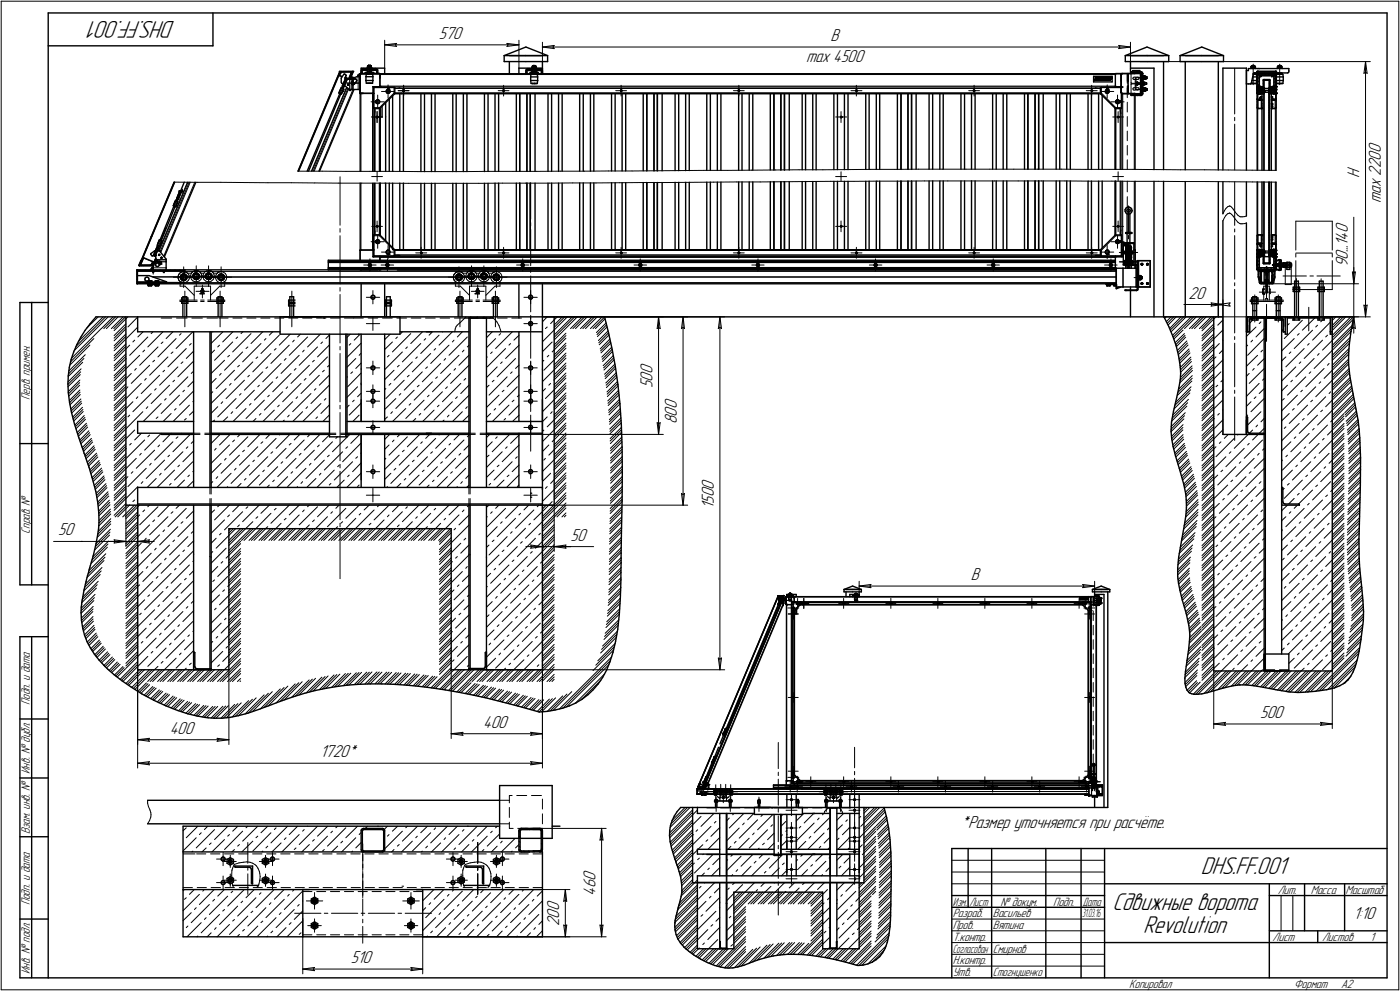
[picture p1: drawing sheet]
<svg xmlns="http://www.w3.org/2000/svg" width="595mm" height="421mm" viewBox="0 0 595 421" stroke-linecap="round" stroke-linejoin="round" font-family="sans-serif">
<defs><g id="words">
<g font-size="10.9">
<text x="74.5" y="8.9" transform="rotate(180 74.5 8.9)">DHS.FF.001</text>
<text x="510.4" y="371.5">DHS.FF.001</text>
<text x="472.9" y="386.5">Сдвижные ворота</text>
<text x="485.9" y="396.5">Revolution</text>
</g>
<g font-size="7.8">
<text x="186.5" y="16.5">570</text>
<text x="353" y="17.4">B</text>
<text x="342.6" y="26.5">max 4500</text>
<text x="577.8" y="75.6" transform="rotate(-90 577.8 75.6)">H</text>
<text x="586.9" y="86.2" transform="rotate(-90 586.9 86.2)">max 2200</text>
<text x="572.9" y="113.5" transform="rotate(-90 572.9 113.5)">90...140</text>
<text x="505.1" y="126.8">20</text>
<text x="277.4" y="165" transform="rotate(-90 277.4 165)">500</text>
<text x="287.7" y="180.3" transform="rotate(-90 287.7 180.3)">800</text>
<text x="303.4" y="216.1" transform="rotate(-90 303.4 216.1)">1500</text>
<text x="24.7" y="227.5">50</text>
<text x="242.5" y="229.7">50</text>
<text x="412.7" y="246.5">B</text>
<text x="535.6" y="305">500</text>
<text x="72.2" y="311.7">400</text>
<text x="205.4" y="309.2">400</text>
<text x="136.1" y="321.7">1720*</text>
<text x="408.3" y="352">*Размер уточняется при расчёте.</text>
<text x="253.1" y="380.6" transform="rotate(-90 253.1 380.6)">460</text>
<text x="237.7" y="393.6" transform="rotate(-90 237.7 393.6)">200</text>
<text x="575.3" y="390.5">1:10</text>
<text x="149.2" y="409.2">510</text>
</g>
<g font-size="5.4">
<text x="12.7" y="169.8" transform="rotate(-90 12.7 169.8)">Перв. примен.</text>
<text x="12.7" y="226.7" transform="rotate(-90 12.7 226.7)">Справ. №</text>
<text x="12.7" y="299.6" transform="rotate(-90 12.7 299.6)">Подп. и дата</text>
<text x="12.7" y="328.8" transform="rotate(-90 12.7 328.8)">Инв. № дубл.</text>
<text x="12.7" y="354.5" transform="rotate(-90 12.7 354.5)">Взам. инв. №</text>
<text x="543.1" y="379.7">Лит.</text>
<text x="557.1" y="379.7">Масса</text>
<text x="571.9" y="379.7">Масштаб</text>
<text x="12.7" y="384.6" transform="rotate(-90 12.7 384.6)">Подп. и дата</text>
<text x="405" y="389.7">Разраб.</text>
<text x="422" y="389.7">Васильев</text>
<text x="425.2" y="384.7">№ докум.</text>
<text x="447.6" y="384.7">Подп.</text>
<text x="405" y="394.7">Пров.</text>
<text x="422" y="394.7">Вятина</text>
<text x="405" y="399.7">Т.контр.</text>
<text x="540.9" y="399.7">Лист</text>
<text x="561.9" y="399.7">Листов</text>
<text x="582.3" y="399.7">1</text>
<text x="422" y="404.7">Смирнов</text>
<text x="12.7" y="413.8" transform="rotate(-90 12.7 413.8)">Инв. № подл.</text>
<text x="405" y="409.7">Н.контр.</text>
<text x="405" y="414.7">Утв.</text>
<text x="422" y="414.7">Стогнушенко</text>
<text x="480" y="419.7">Копировал</text>
<text x="550" y="419.7">Формат</text>
<text x="570" y="419.7">A2</text>
</g>
<g font-size="5.3">
<text x="405" y="384.7">Изм.</text>
<text x="412.1" y="384.7">Лист</text>
<text x="460.1" y="384.7">Дата</text>
<text x="405" y="404.7">Согласован</text>
</g>
<text font-size="5.2" x="460" y="389.7">31.03.16</text>
</g></defs>
<g fill="none" stroke="#000" stroke-width=".59">
<path d="M20.5 5.5v410zM20.5 5.5h569zM20.5 19.5h70zM90.5 5.5v14zM223.5 20l9.2 3.6zM487.5 20l9.2 3.6zM510.8 20l9.2 3.6zM589.5 5.5v410zM144 39.5l1.1 .5zM144 32l.4 .2zM144 31.9h.1M144 32h.1"/>
<path d="M144.1 32h.1M144.3 39.2h.1M144.3 39.2l-.2 .3zM144.3 31.2l-.3 .7zM144.4 30.4h.1M144.3 30.4h.1M144.3 30.5l.2 .1zM144.4 38.8h.1M144.4 30.6l-17.7 42.1zM144.4 30.6h.1M144.4 31h.1M144.4 30.3h.1"/>
<path d="M144.4 31.1h.1M144.4 32.2l1 .4zM144.4 39.7l-13.8 33zM144.4 30.3h5.5zM144.5 31.1h.1M144.5 38.4l-.1 .4zM144.5 31.2l-.3 .8zM144.5 31.2h.1M144.5 30.6l-.1 .4zM144.7 38h.1M144.8 30.5l.1 .2zM144.8 30.5l-.3 .6z"/>
<path d="M144.8 30.5h4.5zM144.9 37.7l-.2 .4zM144.9 39.9l-13.8 32.8zM145 34.9l.2 .3zM145 33.3v1.6zM145 37.2l1 .5zM145 37.2l-1 2.3zM145.1 33l-.1 .3zM145.2 35.2h.1M145.2 35.3l.6 .5zM145.2 39.5l-.2 .5zM145.2 39.5h.1"/>
<path d="M145.5 39.2h.1M145.5 38.9l-.1 .3zM145.5 36.5h.1M145.5 36.6h.1M145.7 38.5h.1M145.9 38.1l-.2 .3zM146 37.7l-.9 2.3zM146.1 31.6l-1 1.4zM146.3 31.5h.1M146.1 36.7h.1M146.3 31.5h.3zM146.5 36.3l1.8 1.6z"/>
<path d="M146.6 31.5l.4 .3zM146.6 33.1l.2 .3zM146.6 33.2h.1M146.7 32.9l-.1 .2zM146.9 33.2l-1.4 3.3zM146.9 33.2h.1M147 31.8l.2 .3zM147 33.3l-1.7 4zM147 33.2l-1.5 3.4zM147 33.2h.1M147.1 32.3l-.4 .6zM147.1 32.3h.1"/>
<path d="M147.2 33.1h.2zM147.2 33.1l-.2 .2zM147.5 33.3h.1M147.5 33.3v.2zM147.5 33.5l-1.7 4zM147.6 33.6h.9zM147.6 33.4l-1.5 3.3zM147.6 33.4h.1M147.5 33.6h.1M147.7 33.5l-1.5 3.3zM147.7 36.1h.1M147.7 35.9h.1"/>
<path d="M147.9 36.2h.1M147.7 36.2h.1M147.9 35.8h.1M148.1 36.2h.1M148.1 35.9h.1M148.1 36.1h.1M148.3 37.9l.3 .1zM148.3 37.9l.1 .4zM148.4 38.3l.2 .1zM148.5 33.6h.1M148.5 32.9l-.2 .7zM148.7 33.6h.1"/>
<path d="M148.6 33.6h.1M148.8 38h.1M148.6 38.4h.3zM148.6 32.8h.1M148.6 32.9h.1M148.8 33.6h.1M148.7 32.9h.1M148.8 33.5h.1M148.8 38h.5zM148.8 32.9h.1M148.8 33l-.3 .6zM148.9 33.5h.1"/>
<path d="M148.8 33h.1M149 33.4h.1M148.9 33.4h.4zM148.9 33.4h.1M148.9 32.4l-.1 .5zM148.9 32.4l.4 .2zM149.1 33.4h.1M149 33.5h.1M149.1 33.5h.1M149.3 33.4h.1M149.2 33.4h.1M149.2 33.5h.1"/>
<path d="M149.2 38.1l-.3 .3zM149.2 38.1h.1M149.3 38h.4zM149.4 33.4h.1M149.3 33.5h.1M149.4 30.5h.1M149.3 32.6h.1M149.4 30.6h.1M149.5 33.3h.1M149.4 33.3h.1M149.5 33.4h.1M149.4 35.3l.1 .5z"/>
<path d="M149.4 32.7l.5 .2zM149.4 30.7h.1M149.4 30.7l-.8 2.1zM149.7 33.3h.1M149.5 34.7h.1M149.5 34.8l-.1 .5zM149.5 35.8l.2 .2zM149.6 35.3l.1 .3zM149.6 35.3l.2 .3zM149.7 35.1l-.1 .2zM149.7 35.1l.3-.2zM149.7 35.6l.3 .1z"/>
<path d="M149.7 36l.4 .1zM149.7 33.3l2-.7zM149.7 34.5l-.2 .2zM149.7 38h2.5zM149.8 35l-.2 .3zM149.8 35l.3-.1zM149.8 35.6l.3 .1zM149.9 32.9l.3 .1zM150.1 30.4h.1M150 34.9l.3 .2zM150 35.7l.3-.1zM150.1 34.9l.3 .2z"/>
<path d="M150.1 36.1l.4-.3zM150.1 30.6h.1M150.1 30.6l-.8 2zM150.2 33h.1M150.3 35.1l.2 .2zM150.4 35.1v.4zM150.4 35.5l-.3 .2zM150.4 33.8l-.7 .7zM150.5 35.3l-.2 .3zM150.5 38l-14.7 34.7zM150.5 35.8h.1M150.6 33.5h.5z"/>
<path d="M150.6 33.5l-.2 .3zM150.8 33.4l.7 .4zM151.1 33.5l.4 .3zM151.5 34.7l-.9 1.1zM151.5 33.8l.1 .4zM151.5 33.8h.1M151.6 34.2l-.2 .6zM151.6 34.2l-.1 .5zM151.7 32.6h.1M151.9 32.5h.3zM152.1 32h.1M152.1 32.1v.4z"/>
<path d="M152.1 32h.4zM152.1 32v.5zM152.2 32.5h.8zM152.2 38h.8zM152.7 31.9h.1M152.5 32.2v.3zM152.5 31.9v.3zM152.7 31.8v.7zM152.7 31.5h.3zM152.7 31.5v.3zM153 31.5v8zM153 39.5h.1"/>
<path d="M153.1 39.7v33.1zM153.1 39.7h.3zM153 31.5h.1M153.1 31.3l.2-.1zM153.1 39.6h.1M153.1 31.3h.1M153.3 31.2h8zM153.4 39.7h.9zM153.4 39.7h4.9zM153.5 29v2.2zM153.5 29h10zM153.5 29.9v.5z"/>
<path d="M153.5 30.4v.5zM153.5 30.9v.3zM153.5 30.9h.4zM153.7 29.4l-.2 .5zM153.7 29.4l.4-.3zM153.9 29.9v.5zM153.9 29.9h.4zM153.9 30.9v.3zM153.9 30.4v.5zM154 29.6l-.1 .3zM154 29.6l.3-.1zM154.1 29.1h.2z"/>
<path d="M154.3 29.5h5.5zM154.3 29.1h5.5zM154.3 29.9h1.9zM155.1 31.2h.1M155.3 30.8l-.2 .4zM155.3 30.8l.4-.1zM155.5 34.2l.2 1.2zM155.5 32.6v1.6zM155.5 34.2h3zM155.5 32.6h3zM155.7 31.5l-.2 1.1zM155.7 35.4h2.6z"/>
<path d="M155.7 31.5h2.7zM155.7 30.7l.3 .2zM156 28.9v.2zM156 31.2v.2zM156 28.9h.1M156 31.4h1.9zM156 31.2h1.9zM156 30.9l.1 .3zM156.2 28.2v.6zM156.2 28.2h.1M156.2 28.2l.3-.1zM156.3 28.9h.1"/>
<path d="M156.2 28.9h.1M156.2 28.8l.6 .1zM156.2 30.5v.6zM156.2 30.5l.3-.1zM156.2 30.5h.1M156.2 30.4h.1M156.3 31.2h.1M156.2 31.2h.1M156.2 31.1h.6zM156.2 29.6v.6zM156.2 29.6l.3-.1zM156.2 29.6h.1"/>
<path d="M156.2 29.5h.1M156.3 30.3h.1M156.2 30.3h.1M156.2 30.2l.6 .1zM156.2 28.9h1.9zM156.4 35.4h.1M156.2 28.1h.1M156.3 30.3h1.4zM156.4 28h.1M156.3 31.4h.1M156.4 28h1.3zM156.4 35.4h1.5z"/>
<path d="M156.5 28.1l.6 .1zM156.5 30.4l.6 .1zM156.5 29.5l.6 .1zM156.6 27.9h.1M156.5 27.9h.1M156.6 27.8h.1M156.6 27.9h1zM156.7 27.8h.1M156.7 27.8h.7zM156.8 28.9l.3-.1zM156.8 31.1h.3zM156.8 30.3l.3-.1z"/>
<path d="M157.1 28.2v.6zM157.2 28.1h.1M157.1 28.8l.5 .1zM157.1 30.5v.6zM157.2 30.4h.1M157.1 31.1h.5zM157.1 29.6v.6zM157.2 29.5h.1M157.1 30.2l.5 .1zM157.2 28.1l.6 .1zM157.2 30.4l.6 .1zM157.2 29.5l.6 .1z"/>
<path d="M157.4 27.8h.1M157.6 27.9h.1M157.6 28.9h.1M157.6 31.1h.1M157.6 30.3h.1M157.8 28.1h.1M157.7 28.9h.1M157.8 30.4h.1M157.7 31.2h.1M157.8 29.5h.1M157.7 30.3h.1M157.7 31.4h.1"/>
<path d="M157.8 28.2v.6zM157.8 28.8h.1M157.8 30.5v.6zM157.8 31.1h.1M157.8 29.6v.6zM157.8 30.2h.1M157.8 29.9h2zM157.9 31.4h.1M157.9 31.2h.1M158.1 28.9v.2zM158.1 31.2v.2zM158.1 30.8l-.2 .4z"/>
<path d="M158.1 30.8l.4-.1zM158.3 39.7h.4zM158.4 31.5l.1 1.1zM158.5 34.2l-.2 1.2zM158.5 32.6v1.6zM158.5 30.7l.3 .2zM158.6 39.7h.1M158.7 37v2.6zM158.7 39.7h.1M158.7 37h.1M158.7 36.9h.1M158.8 39.7h.1"/>
<path d="M158.7 36.9h2.7zM158.8 37.3v8.4zM158.8 30.9l.1 .3zM158.8 37.3h.1M158.9 37.1h8.6zM158.9 31.2h.1M159.8 29.1l.4 .2zM159.8 29.5l.2 .1zM159.8 29.9h.3zM160 29.6l.1 .3zM160.1 29.9v.5zM160.1 30.9v.3z"/>
<path d="M160.1 30.9h.4zM160.1 30.4v.5zM160.2 29.3l.3 .4zM160.5 29.9v.5zM160.5 29.7h.1M160.5 30.4v.5zM160.5 30.9v.3zM161.3 31.2h.1M161.5 36.8h.1M161.5 31.3h.1M161.5 31.3v.4zM161.5 31.7v1.5z"/>
<path d="M161.5 36.6v.3zM161.5 36.7h.1M161.5 31.7v4.9zM161.5 36.9h.1M161.5 31.3h64.5zM163.5 29v2.3zM164.2 38.9l.1 .5zM164.3 38.4l.4-.3zM164.3 38.4l-.1 .5zM164.3 39.4l.5 .2zM164.7 38.1h.5zM164.7 37.9h.1"/>
<path d="M164.7 38.1h.1M164.8 37.8h.4zM164.8 39.6l.6-.1zM165.2 38.1l.4 .3zM165.2 38.1l.2 .1zM165.2 37.9h.1M165.2 37.8h.1M165.4 39.5l.3-.3zM165.4 38.2l.3 .5zM165.6 38.4l.2 .5zM165.7 39.1l-.3 .4zM165.7 38.7v.5z"/>
<path d="M165.8 38.9l-.1 .2zM167.5 37.1l.2 .1zM167.8 37.3h.1M167.7 39.8h2.9zM167.8 39.7h2.8zM167.8 37.3v2.2zM167.8 39.5l-.1 .4zM167.8 37.5h1.4zM169.2 37.5l.7-.2zM169.9 39.8v33zM170.6 39.8h297.2zM170.6 39.7h297.1z"/>
<path d="M171.3 38.7h.1M171.2 38.5h.1M171.3 38.3l-.1 .2zM171.3 38.3l.2-.1zM171.3 38.7l.2 .1zM171.4 39.8v33zM171.4 38.5h.1M171.4 38.4h.1M171.5 38.6h.1M171.5 38.4h.1M171.5 38.2h.1M171.7 38.7h.1"/>
<path d="M171.6 38.5h.1M171.5 38.5h.1M171.7 38.3h.1M171.5 38.8h.1M171.7 38.3l.1 .2zM171.8 38.5h.1M178.9 39.8v33.1zM180.4 39.8v33.1zM183.4 39.8v33.1zM184.9 39.8v33.1zM192.4 39.8v33.1zM193.9 39.8v33.1z"/>
<path d="M196.9 39.8v33.1zM198.5 39.8v33.1zM205.9 39.8v33.1zM207.4 39.8v33zM210.4 39.8v33zM211.9 39.8v33zM213.8 38.7h.1M213.8 38.3l-.1 .2zM213.8 38.3l.2-.1zM213.8 38.7l.2 .1zM214 38.5h.1M214 38.4h.1"/>
<path d="M214 38.6h.1M214 38.2h.1M214.2 38.7h.1M214.1 38.5h.1M214.2 38.3l.1 .2zM214.3 23.6h9.2zM214.3 23.6l9.2-3.6zM214.3 23.6v2.6zM214.3 26.2h9.2zM214.3 38.5h.1M216.5 23.6h14zM216.5 26.2v5.1z"/>
<path d="M219.5 39.8v33zM220.6 29v2.3zM220.6 29h5.6zM220.9 39.8v33zM223.5 23.6h9.2zM223.5 26.2h9.2zM223.5 30v.5zM223.5 30.5v.5zM223.5 31v.3zM223.5 31h.4zM223.7 29.5l-.2 .5zM223.7 29.5l.4-.3z"/>
<path d="M223.9 39.8v33zM223.9 30v.5zM223.9 30h.4zM223.9 31v.3zM223.9 30.5v.5zM224 29.7l-.1 .3zM224 29.7l.3-.2zM224.1 29.2h.1M224.3 29.5h5.4zM224.3 29.1h5.4zM224.3 30h1.9zM225.1 31.3h.1"/>
<path d="M225.3 30.9l-.2 .3zM225.3 30.9l.3-.2zM225.4 39.8v33zM225.6 34.2l.1 1.3zM225.6 32.7v1.5zM225.6 34.2h2.9zM225.6 32.7h2.9zM225.6 31.6v1.1zM225.6 31.6h2.7zM225.6 30.7l.4 .3zM225.7 35.5h2.6zM226 29.1h.1"/>
<path d="M226 31.4h.1M226 29h.1M226 31.4h1.8zM226 31.2h1.8zM226 31l.1 .2zM226.1 29h1.9zM226.3 35.5h.1M226.2 28.3v.6zM226.2 28.3h.1M226.4 28.2h.1M226.2 28.2h.1M226.3 29h.1"/>
<path d="M226.2 29h.1M226.2 28.9h.6zM226.2 30.5v.7zM226.4 30.5h.1M226.2 30.5h.1M226.3 31.2h.1M226.2 31.2h.1M226.2 31.2h.6zM226.2 29.7v.6zM226.4 29.6h.1M226.2 29.7h.1M226.3 30.4h.1"/>
<path d="M226.2 30.4h.1M226.2 30.3h.6zM226.3 30.4h1.5zM226.2 29.6h.1M226.4 28.1h.1M226.3 35.5h1.5zM226.3 31.4h.1M226.4 28.2l.6 .1zM226.4 30.5h.6zM226.4 29.6l.6 .1zM226.4 28.1h1.4zM226.7 27.9h.1"/>
<path d="M226.6 27.9h.1M226.5 27.9h.1M226.6 27.9h.9zM226.7 27.9h.7zM226.8 28.9h.1M226.8 31.2h.1M226.8 30.3h.1M227 28.3v.6zM227 28.3l.2-.1zM227 28.9h.6zM227 30.5v.7zM227 30.5h.2z"/>
<path d="M227 31.2h.6zM227 29.7v.6zM227 29.7l.2-.1zM227 30.3h.6zM227.2 28.2l.6 .1zM227.2 30.5h.6zM227.2 29.6l.6 .1zM227.4 39.8v33zM227.4 27.9h.1M227.5 27.9h.1M227.6 28.9h.2zM227.6 31.2h.2z"/>
<path d="M227.6 30.3h.2zM227.8 28.2h.1M227.8 29h.1M227.8 30.5h.1M227.8 31.2h.1M227.8 29.6h.1M227.8 30.4h.1M227.8 31.4h.1M227.8 29h2.7zM227.8 28.3v.6zM227.8 28.9h.1M227.8 30.5v.7z"/>
<path d="M227.8 29.7v.6zM227.8 30.3h.1M227.8 30h1.9zM228 31.3h246zM228 29.1h.1M228 31.4h.1M228.1 30.9l-.2 .3zM228.1 30.9l.4-.2zM228.3 31.6l.2 1.1zM228.5 34.2l-.2 1.3zM228.5 32.7v1.5zM228.5 30.7l.4 .3z"/>
<path d="M228.9 31v.2zM228.9 31.2h.1M229.7 29.1l.5 .2zM229.7 29.5l.3 .2zM229.7 30h.4zM230 29.7l.1 .3zM230.1 30v.5zM230.1 31v.3zM230.1 31h.4zM230.1 30.5v.5zM230.2 29.3l.3 .4zM230.5 29.7v.3z"/>
<path d="M230.5 29v2.3zM230.5 26.2v5.1zM230.5 30v.5zM230.5 30.5v.5zM230.5 31v.3zM232.7 23.6v2.6zM232.9 39.8v33zM234.4 39.8v33zM237.4 39.8v33zM238.9 39.8v32.9zM246.4 39.8v32.9zM247.9 39.8v32.9z"/>
<path d="M251 39.8v32.9zM252.4 39.8v32.9zM259.9 39.8v32.8zM261.5 39.8v32.8zM263.8 38.7h.1M263.8 38.3l-.1 .2zM263.8 38.3h.1M264 38.8h.1M263.9 38.5h.1M264 38.5h.1M264 38.2l.2 .1zM264 38.8l.2-.1z"/>
<path d="M264 38.4h.1M264 38.6h.1M264.1 38.4h.1M264.1 38.5h.1M264.2 38.3l.1 .2zM264.3 38.5h.1M264.4 39.8v32.8zM265.9 39.8v32.8zM273.4 39.8v32.8zM274.9 39.8v32.8zM278 39.8v32.8zM279.4 39.8v32.8z"/>
<path d="M281.4 39.8v32.8zM286.9 39.8v32.7zM288.5 39.8v32.7zM291.4 39.8v32.7zM292.9 39.8v32.7zM300.4 39.8v32.6zM301.9 39.8v32.6zM304.9 39.8v32.6zM306.4 39.8v32.6zM313.8 38.7h.1M313.8 38.3l-.1 .2zM313.8 38.3l.2-.1z"/>
<path d="M313.8 38.7l.2 .1zM313.9 39.8v32.5zM313.9 38.5h.1M313.9 38.4h.1M314 38.6h.1M314 38.2h.1M314.2 38.7h.1M314 38.4h.1M314.1 38.5h.1M314 38.5h.1M314.2 38.3l.1 .2zM314.3 38.5h.1"/>
<path d="M315.4 39.8v32.5zM318.4 39.8v32.5zM320 39.8v32.5zM327.4 39.8v32.4zM328.9 39.8v32.4zM331.9 39.8v32.4zM333.4 39.8v32.4zM335.4 39.8v32.4zM341 39.8v32.3zM342.4 39.8v32.3zM345.4 39.8v32.3zM346.9 39.8v32.3z"/>
<path d="M354.4 39.8v32.3zM355.9 39.8v32.3zM358.9 39.8v32.3zM360.4 39.8v32.3zM363.8 38.7h.1M363.8 38.3l-.1 .2zM363.8 38.3h.1M364 38.8h.1M364 38.2l.2 .1zM364 38.8l.2-.1zM364 38.5h.1M364 38.4h.1"/>
<path d="M364 38.6h.1M364.1 38.4h.1M364.1 38.5h.1M364.2 38.3l.1 .2zM364.3 38.5h.1M368 39.8v32.2zM369.4 39.8v32.2zM372.4 39.8v32.2zM373.9 39.8v32.2zM381.4 39.8v32.2zM382.9 39.8v32.2zM385.9 39.8v32.2z"/>
<path d="M387.4 39.8v32.2zM389.4 39.8v32.1zM394.9 39.8v32.1zM396.4 39.8v32.1zM399.5 39.8v32.1zM400.9 39.8v32.1zM408.4 39.8v32.1zM410 39.8v32.1zM412.9 39.8v32.1zM413.8 38.7h.1M413.8 38.3l-.1 .2zM413.8 38.3l.2-.1z"/>
<path d="M413.8 38.7l.2 .1zM413.9 38.5h.1M413.9 38.4h.1M414 38.6h.1M414 38.2h.1M414.2 38.7h.1M414 38.4h.1M414.1 38.4h.1M414.1 38.5h.1M414.2 38.3l.1 .2zM414.3 38.5h.1M414.4 39.8v32.1z"/>
<path d="M421.9 39.8v32.1zM423.4 39.8v32.1zM426.4 39.8v32.1zM427.9 39.8v32.1zM435.4 39.8v32.1zM436.9 39.8v32.1zM439.9 39.8v32.1zM441.5 39.8v32.1zM443.4 39.8v32.1zM448.9 39.8v32.1zM450.4 39.8v32.1zM453.4 39.8v32.1z"/>
<path d="M454.9 39.8v32.1zM462.4 39.8v32.2zM463.8 38.7h.1M463.8 38.3l-.1 .2zM463.8 38.3h.1M464 38.8h.1M463.9 39.8v32.2zM464 38.2l.2 .1zM464 38.8l.2-.1zM464 38.5h.1M464 38.4h.1M464 38.6h.1"/>
<path d="M464.1 38.4h.1M464.1 38.5h.1M464.2 38.3l.1 .2zM464.3 38.5h.1M464.8 32.4h7.9zM464.8 34.8h7.9zM464.8 32.4v2.4zM465.3 34h.1M465.4 34h.1M465.5 34h.1M465.5 33.9h.1M465.5 33.8h.1"/>
<path d="M465.6 34h.1M465.6 37.3l.7 .2zM465.6 33.7h.1M465.6 33.6h.1M465.6 33.5h.1M465.7 33.1h.1M465.6 33.1h.1M465.7 34h.1M465.7 33.5h.1M465.7 33.4h.1M465.7 33.3h.1M465.8 33.1h.1"/>
<path d="M465.8 34h.1M465.8 33.2h.1M465.9 33.6h.1M465.8 33.6h.1M465.8 33.7h.1M465.8 33.8h.1M465.8 33.9h.1M465.9 34h.1M465.9 33.4h.1M465.9 33.5h.1M465.9 33.9h.1M465.9 33.1h.1"/>
<path d="M466 34h.1M466 33.2h.1M466 33.4h.1M466 33.9h.1M466 33.8h.1M466.1 33.2h.1M466 33.1h.1M466.1 34h.1M466.1 33.8h.1M466.2 33.2h.1M466.1 33.1h.1M466.2 33.7h.1"/>
<path d="M466.3 33.4h.1M466.2 33.1h.1M466.3 33.9h.1M466.2 33.9h.1M466.3 37.5h1.4zM466.2 33.5h.1M466.3 33.1h.1M466.4 33.7h.1M466.3 33.8h.1M466.5 33.6h.1M466.4 33.6h.1M466.5 33.2h.1"/>
<path d="M466.5 33.3h.1M466.5 33.4h.1M466.5 33.5h.1M466.6 33.9h.1M466.5 33.9h.1M466.5 33.8h.1M466.5 33.7h.1M466.7 34h.1M466.6 34h.1M466.6 33.6h.1M466.6 33.5h.1M466.6 33.4h.1"/>
<path d="M466.8 34h.1M466.7 33.4h.1M466.9 34h.1M466.8 33.4h.1M466.8 33.6h.1M466.8 33.7h.1M466.8 33.8h.1M466.8 33.9h.1M466.9 33.4h.1M466.9 33.5h.1M466.9 39.8v32.2zM466.9 33.3h.1"/>
<path d="M467 34h.1M466.9 33.9h.1M467 33.4h.1M467 33.3h.1M467 33.9h.1M467.1 33.4h.1M467.1 33.3h.1M467.2 33.9h.1M467.1 33.9h.1M467 33.8h.1M467.1 33.6h.1M467.1 33.5h.1"/>
<path d="M467.2 33.3h.1M467.3 33.4h.1M467.4 33.7h.1M467.3 33.7h.1M467.3 33.8h.1M467.4 33.4h.1M467.4 33.5h.1M467.4 33.6h.1M467.4 34h.1M467.4 33.9h.1M467.4 33.8h.1M467.5 34h.1"/>
<path d="M467.6 34h.1M467.5 33.4h.1M467.7 34h.1M467.6 33.4h.1M467.7 33.5h.1M467.6 33.6h.1M467.6 33.7h.1M467.6 33.8h.1M467.6 33.9h.1M467.7 37.3v2.2zM467.7 39.5l.1 .4zM467.8 34h.1"/>
<path d="M467.7 33.4h.1M467.8 33.4h.1M467.8 39.9l6.2 6.1zM467.8 33.3h.1M467.9 34h.1M467.8 33.9h.1M467.9 33.4h.1M467.9 37.2l-.2 .1zM467.9 37.2l.2-.1zM467.9 33.3h.1M468 33.9h.1M467.9 33.9h.1"/>
<path d="M468 33.4h.1M468 33.3h.1M467.9 33.8h.1M468 33.6h.1M468 33.5h.1M468.1 34h.1M468 34h.1M468.1 37.1h8.3zM468.1 33.4h.1M468.1 33.7h.1M468.1 33.8h.1M468.2 34h.1"/>
<path d="M468.2 33.4h.1M468.2 33.5h.1M468.2 33.6h.1M468.3 34h.1M468.2 33.9h.1M468.2 33.8h.1M468.2 33.7h.1M468.4 34h.1M468.3 33.7h.1M468.3 33.6h.1M468.3 33.5h.1M468.3 33.4h.1"/>
<path d="M468.4 33.4h.1M468.4 33.9h.1M468.5 34h.1M468.5 33.5h.1M468.5 33.6h.1M468.5 33.7h.1M468.5 33.8h.1M468.5 33.4h.1M468.6 33.4h.1M468.6 34h.1M468.5 33.9h.1M468.6 33.6h.1"/>
<path d="M468.6 33.5h.1M468.7 33.4h.1M468.7 34h.1M468.7 33.5h.1M468.8 33.6h.1M468.7 33.6h.1M468.7 33.7h.1M468.7 33.8h.1M468.8 34h.1M468.8 33.8h.1M468.8 33.9h.1M468.9 34h.1"/>
<path d="M468.8 33.4h.1M469 34h.1M468.9 33.4h.1M468.9 33.5h.1M469.1 34h.1M469.1 33.9h.1M469.1 33.8h.1M469.1 33.7h.1M469.2 34h.1M469.1 33.6h.1M469.1 33.5h.1M469.1 33.4h.1"/>
<path d="M469.2 33.1h.1M469.1 33.1h.1M469.3 34h.1M469.2 33.4h.1M469.2 33.3h.1M469.2 33.2h.1M469.4 33.8h.1M469.3 33.8h.1M469.3 33.9h.1M469.4 34h.1M469.3 33.1h.1M469.5 33.5h.1"/>
<path d="M469.4 33.5h.1M469.4 33.6h.1M469.4 33.7h.1M469.4 33.1h.1M469.6 34h.1M469.5 34h.1M469.6 33.5h.1M469.5 33.1h.1M469.6 33.3h.1M469.5 33.3h.1M469.5 33.4h.1M469.6 33.9h.1"/>
<path d="M469.6 33.1h.1M469.6 33.2h.1M469.7 34h.1M469.6 33.8h.1M469.6 33.7h.1M469.7 33.5h.1M469.8 34h.1M469.7 33.6h.1M469.7 33.4h.1M469.8 33.1h.1M469.7 33.1h.1M469.8 39.1l.4 .4z"/>
<path d="M469.8 38.9v.2zM469.8 38.7l.1 .5zM469.9 34h.1M469.8 33.4h.1M469.8 33.3h.1M469.8 33.2h.1M469.9 39.2l.3 .3zM469.9 33.8h.1M469.9 33.9h.1M470 34h.1M469.9 33.1h.1M470 38.4l-.2 .5z"/>
<path d="M470 38.4l.4-.3zM470 33.5h.1M470 33.6h.1M470 33.7h.1M470 33.1h.1M470.1 38.2l-.3 .5zM470.1 38.2l.2-.1zM470.1 33.3h.1M470.1 33.4h.1M470.1 33.1h.1M470.2 34h.1M470.1 34h.1"/>
<path d="M470.2 39.5l.5 .1zM470.2 33.2h.1M470.2 33.1h.1M470.2 33.9h.1M470.3 33.8h.1M470.2 33.8h.1M470.3 34h.1M470.2 33.7h.1M470.3 37.9h.1M470.4 33.8h.1M470.3 33.7h.1M470.3 33.6h.1"/>
<path d="M470.4 37.8h.4zM470.4 38.1h.5zM470.4 37.8h.1M470.4 33.6h.1M470.4 33.5h.1M470.5 34h.1M470.4 34h.1M470.5 33.8h.1M470.4 33.7h.1M470.5 33.5h.1M470.5 33.4h.1M470.6 34h.1"/>
<path d="M470.5 33.9h.1M470.5 33.7h.1M470.6 33.4h.1M470.7 34h.1M470.7 39.6l.5-.2zM470.7 33.4h.1M470.7 33.5h.1M470.7 33.6h.1M470.7 33.7h.1M470.7 33.8h.1M470.7 33.9h.1M470.8 38.1l.5 .3z"/>
<path d="M470.8 37.9h.1M470.8 38.1h.1M470.9 34h.1M470.8 34h.1M470.9 38.1l.4 .3zM471 34h.1M470.9 33.9h.1M471 33.8h.1M471 33.9h.1M471.1 34h.1M471 33.7h.1M471 33.6h.1"/>
<path d="M471.1 33.4h.1M471 33.4h.1M471.1 33.5h.1M471.1 33.6h.1M471.1 33.7h.1M471.3 33.5h.1M471.2 33.5h.1M471.2 33.4h.1M471.3 38.4l.1 .5zM471.3 33.7h.1M471.3 33.6h.1M471.3 33.4h.1"/>
<path d="M471.4 33.9h.1M471.3 33.8h.1M471.4 38.9l-.2 .5zM471.4 34h.1M471.4 33.4h.1M471.4 33.5h.1M471.5 34h.1M471.5 33.5h.1M471.5 33.6h.1M471.5 33.7h.1M471.6 33.7h.1M471.6 33.6h.1"/>
<path d="M471.6 33.5h.1M471.7 33.4h.1M471.6 33.4h.1M471.7 33.7h.1M471.6 33.8h.1M471.6 33.9h.1M471.7 33.5h.1M471.8 33.4h.1M471.7 33.6h.1M471.9 33.3h.1M472 33.4h.1M471.9 33.4h.1"/>
<path d="M471.8 33.3h.1M471.9 33.2h.1M471.9 33.1h.1M472 33.2h.1M472 33.3h.1M472 33.1h.1M472.1 33.4h.1M472.1 33.2h.1M472.1 33.3h.1M472.7 32.4v2.4zM474 36.6v.3zM474 31.3l.3-.1z"/>
<path d="M474 31.3h.1M474 36.7h.1M474 36.8h.1M474 31.7v4.9zM474 31.3v.4zM474 36.9h.1M474.1 36.9h2.3zM474.3 31.2h7.9zM476.4 31.7v7.6zM476.4 39.3l.4 .5zM476.6 31.7h.1M476.6 39.3h.1"/>
<path d="M476.6 31.7v7.6zM476.6 39.3l.4 .5zM476.7 39.6v6.1zM476.7 39.7h.1M476.8 31.2h.2zM476.8 31.2l-.4 .5zM476.8 39.8h.2zM476.9 39.7h.3zM477 39.7h.1M477 31.2h2.4zM477 39.8h2.4zM477 31.2l-.4 .5z"/>
<path d="M477.2 39.7h4.9zM478.3 23.6h9.2zM478.3 23.6l9.2-3.6zM478.3 23.6v2.6zM478.3 26.2h9.2zM479.6 31.2h.1M479.6 39.8h.1M479.6 39.8h5.1zM479.6 31.2h5.1zM480.5 23.6h14zM480.5 26.2v5.1zM480.5 29h10z"/>
<path d="M480.7 39.8v.3zM480.7 30.8v.4zM480.7 30.5v.3zM480.7 30.8h.1M480.8 30.5h.1M480.8 30.8h2.6zM480.8 30.5h2.6zM481.3 30h3.2zM482.1 39.7h.3zM482.2 31.2h.1M482.4 39.7v.4zM483.4 30.8h.1"/>
<path d="M483.5 30.5h.1M483.5 30.5v.3zM483.5 30.5h1zM483.5 30.8h1zM484.5 30.5h.4zM484.5 30.8h.4zM484.7 39.8h.6zM484.7 31.2h.6zM484.7 39.8v.3zM484.7 30.9v.3zM484.9 30.8h.1M484.9 30.5l.5 .1z"/>
<path d="M484.9 30.8l.3 .2zM485.2 31l.1 .2zM485.3 31.2v8.6zM485.3 39.8l-.1 .2zM485.4 30.6l.2 .5zM485.6 31.1h.1M485.9 36.1h.1M485.9 34.9h.1M485.7 33.9h.1M485.7 32.2h.1M485.7 38.9h.1M485.7 37.2h.1"/>
<path d="M485.7 31.2v8.6zM485.7 39.8l-.1 .4zM485.9 34.9v1.2zM485.9 32.2h.1M485.9 33.6h.6zM485.9 32.3h.6zM485.9 32.3v.7zM485.9 33h.6zM485.9 33v.6zM485.9 35h.1M485.9 36h.1M486 35h.1"/>
<path d="M485.9 37.2h.1M485.9 38h.6zM485.9 37.3h.6zM485.9 38v.7zM485.9 38.7h.6zM485.9 37.3v.7zM485.9 32.2v1.7zM485.9 38.9h.1M485.9 33.9h.1M485.9 37.2v1.7zM486 33.6l-.1 .3zM486 35h.3z"/>
<path d="M486 35.5h.3zM486 36h.3zM486 35.5v.5zM486 35v.5zM486 37.3h.5zM486 38.7h.5zM486.4 35.1h.1M486.4 36h.1M486.3 35.5v.5zM486.3 35v.5zM486.4 35.1v.8zM486.4 35.8h.9z"/>
<path d="M486.4 35.2h.9zM486.5 32.3h.1M486.5 33.1v.5zM486.5 33.1h.1M486.5 32.4v.6zM486.5 32.4h.1M486.5 33.6h.1M486.5 37.3h.1M486.5 38.7h.1M486.5 38v.6zM486.5 38.6h.1M486.5 37.4v.6z"/>
<path d="M486.5 37.4h.1M486.6 32.4v1.2zM486.6 37.4v1.2zM486.6 38.4h.7zM486.6 37.6h.7zM486.6 33.4h.7zM486.6 32.6h.7zM487.3 35.8h.1M487.3 35.2h.1M487.3 35.2v.6zM487.3 35.3v.4zM487.3 37.6l.2 .2z"/>
<path d="M487.3 38.4l.2-.1zM487.3 32.6l.2 .2zM487.3 33.4l.2-.1zM487.3 37.6v.8zM487.3 32.6v.8zM487.5 23.6h9.2zM487.5 26.2h9.2zM487.5 37.8v.5zM487.5 32.8v.5zM490.5 29v43.1zM494.5 26.2v45.9zM496.7 23.6v2.6z"/>
<path d="M501.6 23.6h9.2zM501.6 23.6l9.2-3.6zM501.6 23.6v2.6zM501.6 26.2h9.2zM503.8 26.2v45.9zM503.8 23.6h14zM510.8 23.6h9.2zM510.8 26.2h9.2zM517.8 26.2v46zM519.8 29v43.2zM519.8 29h10zM520 23.6v2.6z"/>
<path d="M529.8 29v43.3zM529.8 30v5.6zM529.8 35.6h.8zM529.8 30h.8zM530.6 29.1v.9zM530.6 35.6h.8zM530.6 29.1h1.8zM531.4 35.6h.1M531.5 35.6l.4-.3zM531.6 29.1h.1M531.6 29h1.5zM531.7 28.3v.6z"/>
<path d="M531.7 28.3l.3-.2zM531.7 28.9l.3 .1zM531.9 28.2h.1M531.7 28.9h.3zM531.8 35.5h2.2zM531.8 35.5h1.3zM531.9 28.2l.3 .1zM532 28.1h1zM532 28.9h.1M532 34.2h2.2zM532.1 27.9h.9zM532.1 27.9h.1"/>
<path d="M532.2 27.9h.1M532.2 28.3v.6zM532.4 28.2h.1M532.2 28.9h.7zM532.2 27.9h.7zM532.4 32.9l-.5 2.4zM532.4 29.1h.5zM532.4 28.2l.7 .1zM532.5 32.7h1.7zM532.6 31.4h1.1zM532.6 31.6h1.4zM532.7 31.3l.3-.2z"/>
<path d="M532.7 31.3l-.3 1.6zM532.7 31.2h1zM532.8 31.2h.3zM532.9 29.1h1.5zM532.9 28.9h.2zM533.1 27.9h.1M533 31.1l.2-.1zM533 28.1h.4zM533.1 28.3v.6zM533.1 28.9h.4zM533.1 31.2h.4zM533.1 29h.6z"/>
<path d="M533.1 31.2h.1M533.1 35.5h.4zM533.2 31h4.1zM533.2 28.2l.4 .1zM533.2 28.2h.1M533.3 31.4h.1M533.4 28.1l.2 .2zM533.4 29h.1M533.4 31.2h.1M533.5 28.9h.1M533.5 31.2h.1M533.6 28.3v.6z"/>
<path d="M533.6 31.2h.1M533.7 29.1h.1M533.7 31.4h.1M534 31.6l.2 1.1zM534.2 34.2l-.2 1.3zM534.2 32.7v1.5zM534.2 30.5v1.9zM534.2 31.5h.1M534.2 31.5v5.2zM534.2 36.7v2.8zM534.2 36.7h.1M534.2 32.5h.1"/>
<path d="M534.2 39.5h.1M534.2 30.6h.1M534.3 31.7v4.9zM534.4 36.7h.1M534.5 38h.1M534.3 38v1.6zM534.5 39.6h.1M534.4 31.2h.1M534.3 31.2h.1M534.3 36.8h.1M534.3 38.1h.1M534.3 37.9h.1"/>
<path d="M534.3 37.8h.3zM534.4 37.2h.1M534.3 37.2h.1M534.3 39.6v2.5zM534.3 37.3v.5zM534.3 38.1v1.5zM534.2 30.5h.1M534.3 30.3h.3zM534.4 31.4l-.1 .3zM534.4 31.4l.3-.1zM534.4 31.7v4.9zM534.4 36.6h.1"/>
<path d="M534.4 36.7l.2 .2zM534.4 31.2h7.9zM534.4 36.9h.1M534.4 29.1h.5zM534.5 36.7h.1M534.7 31.4h.1M534.5 31.5h.1M534.7 38.2h.1M534.7 39.5h.1M534.6 38.4h.1M534.5 39.3h.1M534.5 39.4h.1"/>
<path d="M534.5 38.2h.1M534.5 38.4v.9zM534.5 37.1h.1M534.5 39.5h.1M534.5 37.1l1.9 .6zM534.5 39.5h.8zM534.6 40h.1M534.5 40h.1M534.6 36.9l2.4 .5zM534.6 39.4h.3zM534.6 38.4h.3zM534.6 36.5l.2 .2z"/>
<path d="M534.6 36.5h.1M534.6 31.8v4.5zM534.6 40h.9zM534.6 38.2h.7zM534.6 37.9h.1M534.6 37.9v.3zM534.6 30.3h7.5zM534.7 36.7l2.3 .6zM534.7 31.4h7.3zM534.7 31.3h7.3zM534.8 38.2h.1M534.8 39.5h.1"/>
<path d="M534.7 31.6l-.1 .2zM534.7 31.6l.2-.1zM534.8 36.7l2.2 .8zM534.9 38.3h.1M534.9 38.9l.3 .4zM534.9 39.4h.1M534.9 38.4h.1M534.9 31.5h6.9zM534.9 38.8h.1M534.9 38.4v.3zM534.9 38.9v.5zM534.9 38.9h.1"/>
<path d="M534.9 38.9l.2 .2zM535.1 29.1h.1M535 38.9h.1M535.1 36.9h.2zM535.1 39.1h.1M535.1 29.1h.2zM535.2 38.4l-.3 .4zM535.2 38.4h.1M535.2 39.3h.1M535.2 36.4h.1M535.2 36.5h.1M535.2 32.3h.1"/>
<path d="M535.2 32.1h.1M535.2 32.3v4.1zM535.2 38.9h.1M535.3 38.4h.1M535.3 39.4h.1M535.3 36.5l1.4 .5zM535.3 38.4v1zM535.3 32.1h6.1zM535.3 39.2h1.1zM535.3 38.4h1.1zM535.3 38.5h1.3zM535.3 39.1h1.3z"/>
<path d="M535.3 37.1v.3zM535.4 36.9h.1M535.3 38.2h.1M535.3 29.1h12.5zM535.5 40h.1M535.6 38.1h.8zM535.6 39.5h.8zM535.6 37.8v.3zM535.6 39.5v.4zM535.6 37.8h.8zM536.4 39.7h.1M536.4 39.7h.6z"/>
<path d="M536.4 39.8h.6zM536.4 38.1h.1M536.4 39.5h.1M536.4 37.8h.1M536.4 38.2v.2zM536.4 39.2v.3zM536.4 39.8v32.5zM536.4 39.4h.1M536.4 38.2h.1M536.4 39.2h.1M536.4 38.5h.1M536.6 39.7h.1"/>
<path d="M536.6 38h.1M536.4 39.1v.6zM536.4 38v.5zM536.4 38h.1M536.6 39.7h.6zM536.6 37.9h.6zM536.6 39.1v.6zM536.6 37.9v.6zM536.7 37.1h.1M536.8 37h.1M536.9 34.1v2.8zM536.9 36.9h.1"/>
<path d="M537 39.8l.2-.1zM537 39.7h.1M537 33.9l.2-.1zM537 33.9l-.1 .2zM537.1 37.5h.1M537 37.3l.3 .1zM537 37.6h.1M537 37.6v.3zM537 38.5v.4zM537 39.1h.1M537.2 37.6h.1M537.1 34.2h.1"/>
<path d="M537.1 37.3h.1M537.1 37.4h.1M537.1 34.2v3.1zM537.1 38.6v.3zM537.1 39h.1M537.1 38.6h.1M537.1 37.6v.3zM537.2 37.9v.7zM537.2 39v.7zM537.1 39.6h.1M537.2 37.6v1.9zM537.2 34.1h.1"/>
<path d="M537.2 33.8h2.3zM537.3 39.7h.1M537.3 39.5l-.1 .2zM537.3 37.6v1.9zM537.3 37.4h.1M537.3 37.6h2zM537.3 34h2.1zM537.3 39.5v32.8zM537.3 39.2h2zM537.3 38.4h2zM537.3 31h10zM537.7 38.4v.8z"/>
<path d="M539.3 37.6v1.9zM539.3 39.5l.1 .2zM539.4 37.6h.1M539.3 37.6v34.7zM539.3 37.6h.1M539.4 37.4l.2-.1zM539.4 39.7l.3 .1zM539.4 37.6v34.8zM539.4 34h.1M539.5 39.7h.1M539.5 39v.7zM539.5 39.7h.6z"/>
<path d="M539.5 37.9h.6zM539.5 37.9v.7zM539.7 37.4h.1M539.5 37.5h.1M539.5 37.6v1.9zM539.5 39.5h.1M539.5 39.6h.1M539.5 34.1h.1M539.5 37.3h.1M539.5 34.2v3.1zM539.5 33.8l.2 .1zM539.7 38.5h.1"/>
<path d="M539.7 39.1h.1M539.5 38.6h.1M539.5 39h.1M539.5 37.6h.1M539.5 37.6v.3zM539.5 38.8v.2zM539.6 37.3l2.4-.6zM539.6 37.4h.1M539.7 37.4l2.3-.5zM539.7 39.8h.6zM539.7 39.7h.6zM539.7 37.5h.1"/>
<path d="M539.7 37.5l2.2-.8zM539.7 38.5h1.7zM539.7 39.1h1.7zM539.7 37.6v.3zM539.7 38.7v.4zM539.7 33.9l.1 .2zM539.8 34.1v2.8zM539.8 36.9h.1M539.8 37h.1M539.9 37.1h.1M540 37l1.4-.5zM540.1 37.9v.6z"/>
<path d="M540.1 39.1v.6zM540.1 39.5h.2zM540.1 39.2h.1M540.1 38.1h.2zM540.1 38.5h.1M540.3 37.9h.1M540.3 39.2v.3zM540.3 39.2h.1M540.3 37.7h.1M540.3 38.2v.2zM540.3 39.5h.1M540.3 37.8h.1"/>
<path d="M540.3 38.4h.1M540.3 39.1h.1M540.3 39.8h.1M540.3 38.1h.7zM540.3 39.5h.7zM540.3 37.7l1.9-.6zM540.3 38.4h1.1zM540.3 39.2h1.1zM540.3 37.8h.7zM540.3 38.1h.1M540.3 39.8v32.6zM541.1 39.5h.1"/>
<path d="M541.1 38.1h.1M541.1 37.8h.1M541.1 39.5v.4zM541.1 37.8v.3zM541.1 40h.1M541.1 40h1zM541.3 37.1v.3zM541.3 36.9h.2zM541.4 39.5h.7zM541.4 38.2h.6zM541.4 32.1h.1M541.4 38.4v1z"/>
<path d="M541.5 38.4h.1M541.5 39.3h.1M541.4 38.4h.1M541.4 39.5h.1M541.4 36.5h.1M541.5 32.3v4.1zM541.5 38.4l.3 .4zM541.5 38.7h.1M541.6 38.8h.1M541.5 38.6l.3 .2zM541.5 38.6h.1M541.6 38.8l.2 .1z"/>
<path d="M541.7 38.3h.1M541.7 39.4h.1M541.7 39.4h.4zM541.7 38.4h.4zM541.7 38.9v.5zM541.7 38.9h.1M541.7 38.4v.3zM541.8 31.5l.2 .1zM541.8 38.9l-.3 .4zM541.8 38.8h.1M541.9 39.5h.1M541.9 38.2h.1"/>
<path d="M542 36.6h.1M542 39.5h.1M542 38.2h.1M542 31.3l.2 .1zM542.1 31.5h.1M542 36.7h.1M542.2 36.8h.1M542 31.6l.1 .2zM542.1 39.3h.1M542.1 39.6h.3zM542.1 38h.3zM542.1 38h.1"/>
<path d="M542.1 38.4v.9zM542.1 39.5h.1M542.2 31.7h.1M542.1 39.6h.1M542.1 37.9h.1M542.3 37.8h.1M542.1 37.9v.3zM542.1 40h.1M542.1 36.3l-.1 .3zM542.1 31.8v4.5zM542.1 36.9h.1M542.3 30.3h.1"/>
<path d="M542.2 31.4l.2 .3zM542.2 36.7h.1M542.2 31.7v4.9zM542.2 37.1h.1M542.3 37.2h.1M542.3 31.2h.1M542.3 30.3l.2 .2zM542.4 38v1.6zM542.4 31.7v4.9zM542.4 36.6l-.2 .2zM542.4 38.1v1.5zM542.4 37.8h.1"/>
<path d="M542.4 37.9h.1M542.4 37.3v.5zM542.4 39.6v2.5zM542.4 31.2h.1M542.4 31.4h.1M542.4 36.7v2.8zM542.4 31.5v5.2zM542.4 36.7h.1M542.4 36.8h.1M542.4 39.5h.1M542.5 30.5v1.9zM542.5 32.4h.1"/>
<path d="M542.5 30.5h.1M542.5 34.2l.1 1.3zM542.5 32.7v1.5zM542.5 34.2h.1M542.5 32.7h.1M542.5 31.6v1.1zM542.5 34.2h2.9zM542.6 31.6h.1M542.5 32.7h2.9zM542.7 35.5h.1M542.6 31.6h2.7zM542.7 35.5h2.6z"/>
<path d="M542.9 29.1h.1M542.9 31.4h2zM542.9 31.4h.1M542.9 31.2h2zM542.9 29h1.5zM543 28.3v.6zM543 28.3l.2-.2zM543 28.9l.2 .1zM543 31.2h.2zM543.1 28.2h.1M543 28.9h.3zM543 31.2h.3z"/>
<path d="M543 31.2h.1M543.1 35.5h1.3zM543.1 28.2l.4 .1zM543.2 28.1h1.1zM543.2 31.4h.1M543.3 28.9h.1M543.3 31.2h.1M543.6 27.9h.1M543.4 27.9h.8zM543.4 27.9h.1M543.5 28.3v.6zM543.5 28.3l.2-.1z"/>
<path d="M543.5 28.9h.7zM543.5 31.2h.7zM543.5 31.2h.1M543.6 27.9h.6zM543.7 28.2l.7 .1zM544.2 28.9h.2zM544.2 31.2h.2zM544.3 27.9h.1M544.4 27.9h.1M544.3 28.1h.4zM544.4 28.3v.6zM544.4 28.9h.3z"/>
<path d="M544.4 31.2h.3zM544.4 29h.5zM544.4 31.2h.1M544.4 35.5h.3zM544.5 28.2l.3 .1zM544.5 28.2h.1M544.7 28.1l.1 .2zM544.7 29h.1M544.7 31.2h.1M544.7 31.4h.1M544.7 28.9h.1M544.8 28.3v.6z"/>
<path d="M544.8 31.2h.1M544.9 29.1h.1M544.9 31.4h.1M545.3 31.6l.1 1.1zM545.4 34.2l-.1 1.3zM545.4 32.7v1.5zM547.3 31l.3-.2zM547.8 30v.5zM547.8 29.1v.9zM547.8 30.5l-.2 .3zM158.8 46l.2 .1zM158.8 45.7v.3z"/>
<path d="M159 46.1h2.3zM159.3 47.5l-.1 .7zM159.3 46.1v1.4zM159.6 43h.1M159.8 43.5h.1M159.6 43v.4zM159.6 43.5h.1M159.8 43.3l.1 .5zM159.8 43.5l.3 .4zM159.9 42.8l.4-.3zM159.9 42.8l-.1 .5zM159.9 43.8l.5 .2z"/>
<path d="M159.9 42.7l.5-.3zM159.9 42.7l-.1 .2zM160 49.7l.1 .3zM160.1 43.9l.5 .1zM160.3 49.4h.1M160.1 49.5h.1M160.1 50h.1M160.3 49.7h.1M160.2 49.7h.1M160.3 42.5l.5-.1zM160.3 49.4l.2 .1zM160.3 50h.2z"/>
<path d="M160.4 49.7h.1M160.3 49.6h.1M160.3 49.8h.1M160.4 42.4l.5 .1zM160.4 49.8h.1M160.4 44l.6-.1zM160.6 49.7h.1M160.6 44l.5-.2zM160.6 49.7l-.1 .3zM160.8 42.4l.4 .4zM160.9 42.5l.4 .3zM161.2 42.8l.2 .5z"/>
<path d="M161.3 43.5l-.3 .4zM161.3 43.3l-.2 .5zM161.3 42.8v.5zM161.3 46.1l.2-.1zM161.4 43.3l-.1 .2zM161.5 46.1v3.6zM161.5 49.7v23.1zM161.5 46l6.2-6.1zM161.6 46v3.7zM161.6 49.7v23.1zM162.4 45.1v4.7zM163.9 49.7v23.1z"/>
<path d="M163.9 43.7v6zM165.4 42.2v30.6zM166.9 40.6v32.2zM357.2 49.7l.1 .3zM357.2 49.7h.1M357.3 49.5h.1M357.5 50h.1M357.5 49.4l.2 .1zM357.5 50h.2zM357.5 49.7h.1M357.5 49.6h.1M357.5 49.8h.1"/>
<path d="M357.7 49.5h.1M357.8 49.7l-.1 .3zM468.5 40.5v31.5zM474 46l.2 .1zM474 46v26zM474 46.1v25.9zM474.2 46.1h2.3zM474.2 43.5l.4 .4zM474.2 43.3v.2zM474.2 43.3l.3 .5zM474.3 42.8l-.1 .5zM474.3 42.8l.3-.3z"/>
<path d="M474.4 42.8l-.2 .5zM474.4 42.8l.4-.4zM474.5 43.8l.4 .2zM474.6 43.9l.5 .1zM474.6 42.5l.5-.1zM474.8 42.4l.5 .1zM474.9 44l.5-.1zM475 49.7l.1 .3zM475.1 44l.5-.2zM475 49.7h.1M475.1 49.5h.1M475.2 50h.1"/>
<path d="M475.1 42.4l.5 .3zM475.1 49.7h.1M475.2 49.8h.1M475.1 49.8h.1M475.2 49.4l.3 .1zM475.2 50h.3zM475.2 49.6h.1M475.3 49.8h.1M475.3 42.5l.4 .3zM475.3 49.7h.1M475.5 49.5h.1M475.6 42.7l.1 .2z"/>
<path d="M475.6 49.7l-.1 .3zM475.7 42.8v.5zM475.9 43h.1M475.7 43.5h.1M475.7 43.3l-.1 .5zM475.7 43.5l-.3 .4zM475.9 43v.4zM475.9 43.5h.1M476.2 47.5l.2 .7zM476.2 46.1v1.4zM476.5 46.1l.2-.1zM476.7 45.7v.3z"/>
<path d="M480.8 40.1h.1M480.7 40.6h.1M480.7 40.1v.5zM480.8 40.1h2.6zM480.8 40.6h2.6zM482.4 40.6v31.4zM483.4 40.6h.1M483.5 40.1h.1M483.5 40.6h1zM483.5 40.1h1zM483.5 40.1v.5zM484.5 40.1h.4z"/>
<path d="M484.5 40.6h.4zM484.9 40.1h.1M484.9 40.1l.3-.1zM484.9 40.6h.2zM485.1 40.6l.5-.4zM534.3 42.1v3.6zM534.3 45.7l.1 .3zM534.3 42.1l.1 .3zM534.3 42.1v.3zM534.3 42.9v.6zM534.3 44v28.3zM534.4 46l.4 .1z"/>
<path d="M534.4 42.4l.4 .2zM534.6 42.2h.1M534.5 42.1h.1M534.6 42.4h.1M534.5 42.3h.1M534.5 40v2.2zM534.6 42.2h.9zM534.6 42.4h1.5zM534.8 46.1h1.3zM534.8 42.6h1.3zM535.5 42l.2 .2zM535.5 41.5v.5z"/>
<path d="M535.5 42.2h.1M535.6 42.2v.2zM535.7 41.3l-.2 .2zM535.8 42.2h.1M535.8 41.3h.1M535.7 41.3v.9zM535.8 41.1h.1M535.8 42.4h.1M535.8 41.1v1.2zM535.9 41.1h.1M535.9 41.7v.6zM535.9 42.3h.1"/>
<path d="M535.9 41.1v.6zM535.9 41.7h.5zM535.9 41.1h.5zM535.9 42.4h.5zM536.1 46.1h.3zM536.1 42.4h.1M536.2 42.6h.1M536.2 42.5v3.5zM536.2 46h.1M536.2 42.4h.1M536.2 42.5h.1M536.2 44.7h.1"/>
<path d="M536.2 44.1h.1M536.2 45.4h.1M536.2 43.9h.1M540.3 46.1h.3zM540.5 42.5h.1M540.5 43.9h.1M540.3 46h.1M540.3 42.4h.1M540.3 42.1h.1M540.3 41.1h.1M540.3 41.4h.1M540.3 45.4h.1"/>
<path d="M540.3 45h.1M540.3 44h.1M540.3 44.4h.1M540.5 42.5v3.5zM540.5 46.1h.1M540.5 42.4h.1M540.5 42.4h1.6zM540.5 42.6h.1M540.5 41.1h.1M540.5 42.1v.3zM540.5 41.4v.7zM540.5 41.1v.3z"/>
<path d="M540.6 46.1h1.4zM540.6 42.6h1.4zM540.6 41.1v1.2zM541.1 42.2h1zM541.1 42.2v.2zM542 46.1l.2-.1zM542 42.6l.2-.1zM542.1 42.2h.1M542.1 42.1h.1M542.1 42.4h.1M542.1 42.3h.1M542.2 40v2.2z"/>
<path d="M542.4 42.1v3.6zM542.4 45.7l-.2 .3zM542.4 42.1l-.2 .4zM542.4 42.1v.3zM542.4 42.9v.6zM542.4 44v28.4zM74 77.4l-9.7 23.1zM74.1 77.4l-14 33.3zM78.3 77.4l-1.2 2.9zM83.2 77.5l-10.6 25.3zM153.1 77.8v28.4zM161.5 77.8v22z"/>
<path d="M161.6 77.8v22.1zM163.9 77.8v24.5zM165.4 77.8v28.3zM166.9 77.8v28.3zM169.9 77.8v28.3zM171.4 77.8v28.3zM178.9 77.9v28.2zM180.4 77.9v28.2zM183.4 77.9v28.2zM184.9 77.9v28.2zM192.4 77.9v28.2zM193.9 77.9v28.2z"/>
<path d="M196.9 77.9v28.2zM198.5 77.9v28.2zM205.9 77.9v28.2zM207.4 77.9v28.2zM210.4 77.8v28.3zM211.9 77.8v28.3zM219.5 77.8v28.3zM220.9 77.8v28.3zM223.9 77.8v28.3zM225.4 77.8v28.3zM227.4 77.8v28.3zM232.9 77.8v28.3z"/>
<path d="M234.4 77.8v28.3zM237.4 77.8v28.3zM238.9 77.8v28.3zM246.4 77.7v28.4zM247.9 77.7v28.4zM251 77.7v28.4zM252.4 77.7v28.4zM259.9 77.6v28.5zM261.5 77.6v28.5zM264.4 77.6v28.5zM265.9 77.6v28.5zM273.4 77.6v28.5z"/>
<path d="M274.9 77.6v28.5zM278 77.6v28.5zM279.4 77.6v28.5zM281.4 77.6v28.5zM286.9 77.5v28.6zM288.5 77.5v28.6zM291.4 77.5v28.6zM292.9 77.5v28.6zM300.4 77.4v28.7zM301.9 77.4v28.7zM304.9 77.4v28.7zM306.4 77.4v28.7z"/>
<path d="M313.9 77.3v28.8zM315.4 77.3v28.8zM318.4 77.3v28.8zM320 77.3v28.8zM327.4 77.2v28.9zM328.9 77.2v28.9zM331.9 77.2v28.9zM333.4 77.2v28.9zM335.4 77.2v28.9zM341 77.1v29zM342.4 77.1v29zM345.4 77.1v29z"/>
<path d="M346.9 77.1v29zM354.4 77v29.1zM355.9 77v29.1zM358.9 77v29.1zM360.4 77v29.1zM368 77v29.1zM369.4 77v29.1zM372.4 77v29.1zM373.9 77v29.1zM381.4 77v29.1zM382.9 77v29.1zM385.9 77v29.1z"/>
<path d="M387.4 77v29.1zM389.4 77v29.1zM394.9 76.9v29.2zM396.4 76.9v29.2zM399.5 76.9v29.2zM400.9 76.9v29.2zM408.4 76.9v29.2zM410 76.9v29.2zM412.9 76.9v29.2zM414.4 76.9v29.2zM421.9 76.9v29.2zM423.4 76.9v29.2z"/>
<path d="M426.4 76.9v29.2zM427.9 76.9v29.2zM435.4 76.9v29.2zM436.9 76.9v29.2zM439.9 76.9v29.2zM441.5 76.9v29.2zM443.4 76.9v29.2zM448.9 76.9v29.2zM450.4 76.9v29.2zM453.4 76.9v29.2zM454.9 76.9v29.2zM462.4 77v29.1z"/>
<path d="M463.9 77v29.1zM466.9 77v29.1zM468.5 77v28.4zM474 77v22.9zM474 77v22.8zM482.4 77v29.2zM490.5 77v57.6zM494.5 77v57.6zM503.8 77.1v57.5zM517.8 77.2v57.4zM519.8 77.2v13.6zM529.8 77.3v14.5z"/>
<path d="M534.3 77.3v24.6zM536.4 77.3v28.8zM537.3 77.3v29.1zM539.3 77.4v31.7zM539.4 77.4v31.7zM540.3 77.4v28.7zM542.4 77.4v24.5zM73.7 87.4l1 .5zM73.8 87l-.1 .5zM73.9 87.5l-5.9 14.5zM73.9 86.7h.1M74.1 86.3h.1"/>
<path d="M74.2 86.4l-.2 .3zM74.4 87.7l-5.8 14.5zM74.4 85.6l-.1 .3zM74.6 85.1l1 .4zM74.6 85.1l-.9 2.3zM74.8 87.5l-.1 .3zM75 87.1h.1M75.1 86.7l-.2 .4zM75.2 86.7h.1M75.1 84.4h.1M75.4 86h.1M75.4 85.9l-.1 .5z"/>
<path d="M75.6 85.5l-.9 2.4zM75.7 84.7h.1M76.2 81.3h.1M76.1 81.2h.1M76.3 81.4h.1M76.5 81.4h.1M76.5 81.4l.2 .2zM76.5 81.1l-1.7 4.1zM76.5 81l-1.4 3.4zM76.5 81.1l-1.4 3.3zM76.5 81h.1M76.5 81.1h.1"/>
<path d="M76.6 80.9h.3zM76.6 80.9l-.1 .2zM76.8 81.6h.1M76.9 81.6h.1M77 81.6h.1M76.9 80.9l.1 .2zM77 81.6l.2-.1zM77 81.1v.3zM77 81.4l-1.6 4zM77 81.3l-1.3 3.4zM77 81.3h.1M77 81.4h.1"/>
<path d="M77.1 80.3l.4 .3zM77.1 81.4l-1.3 3.3zM77.3 81.4h.1M77.4 81.3h.1M77.4 81.4h.1M77.5 80.6l.1 .4zM77.6 81l-.2 .3zM158.8 99.9v.3zM159 99.7h2.3zM159 99.7l-.2 .2zM159.2 97.8l.1 .7zM159.3 98.5v1.2z"/>
<path d="M160 96.2h.1M160.3 95.8h.1M160.1 95.9l-.1 .3zM160.1 96.4h.1M160.2 96.2h.1M160.3 95.8l.2 .1zM160.3 96.4h.2zM160.4 96.1h.1M160.3 96.1h.1M160.3 96.3h.1M160.4 96.2h.1M160.4 96.3h.1"/>
<path d="M160.5 95.9l.1 .3zM160.5 96.4h.1M161.3 99.7l.2 .2zM161.5 99.9l6.2 6.2zM357.3 96.4h.1M357.3 95.9l-.1 .3zM357.3 95.9h.1M357.5 96.4h.1M357.5 95.8l.2 .1zM357.5 96.4h.2zM357.5 96.2h.1M357.5 96.1h.1"/>
<path d="M357.5 96.3h.1M357.7 95.9l.1 .3zM357.8 96.2h.1M474 99.9l-6.2 6.2zM474 99.9l.2-.1zM474.2 99.8h2.3zM475.1 96.4h.1M475.1 95.9l-.1 .3zM475.1 95.9h.1M475.2 96.4h.1M475.1 96.2h.1M475.1 96.1h.1"/>
<path d="M475.2 96.3h.1M475.1 96.3h.1M475.2 95.8l.3 .1zM475.2 96.4h.3zM475.2 96.1h.1M475.3 96.3h.1M475.3 96.1h.1M475.3 96.2h.1M475.5 95.9l.1 .3zM475.6 96.2h.1M476.2 98.5v1.3zM476.4 97.8l-.2 .7z"/>
<path d="M476.5 99.8h.1M476.7 99.9v.3zM478.2 89.1v.6zM478.2 89.7l.3 .7zM478.6 99.1h.1M478.5 99.1h.1M478.5 99h.1M478.5 98.8h.1M478.5 88.5l.6-.4zM478.5 88.5l-.3 .6zM478.5 90.4l.5 .4zM478.6 98.8h.1"/>
<path d="M478.6 98.9h.1M478.6 98.8h.4zM478.6 99.2h.4zM479 89.2v.5zM479 89.7l.3 .4zM479 99.2v3.9zM479 98.8l.1 .3zM479 90.8v8zM479 90.8l.7 .2zM479 99.2h.1M479.1 88.1l.8-.1zM479.3 88.8h.5z"/>
<path d="M479.3 88.8l-.3 .4zM479.3 90.1l.4 .1zM479.7 91l.7-.2zM479.7 90.2l.4-.2zM479.8 88.8l.4 .3zM479.9 88l.7 .3zM480.2 99.2h.1M480.2 99.1v4zM480.2 90.8v8zM480.2 98.8h.5zM480.2 99.2h.5zM480.2 98.8l-.1 .3z"/>
<path d="M480.2 89.1l.2 .4zM480.4 90.8l.5-.5zM480.4 89.6l-.3 .4zM480.4 89.6h.1M480.6 88.3l.4 .5zM480.7 99.1h.1M480.8 99h.1M480.7 98.8h.1M480.7 98.9h.1M480.8 99.1h.1M481 88.8l.2 .7zM481.2 89.6l-.3 .7z"/>
<path d="M481.2 89.6h.1M519.8 93.8v90.8zM529.8 94.7v89.9zM534.4 99.9l-.1 .3zM534.4 99.9l.4-.2zM534.8 99.7h1.3zM536.1 99.7h.3zM536.2 100v3.4zM536.2 99.9h.1M536.4 99.9h.1M540.3 99.7h.3zM540.5 99.9h.1"/>
<path d="M540.5 100v3.5zM540.5 100h.1M540.6 99.7h1.4zM542 99.7l.2 .2zM542.2 99.9l.2 .3zM58.2 114.6h.2zM58.2 114.6v6zM58.4 114.6v6zM58.4 117.1h4.9zM58.4 120v.2zM58.4 115h20.2zM58.4 114.6h20.2z"/>
<path d="M58.4 114.6v.4zM58.4 120h4.8zM59 112.7h.1M59 112.8l.2 .1zM59.2 112.9h.1M59.3 112.9h5.4zM59.7 112.4h.1M59.7 112.6h.1M59.8 112.7h.1M59.9 110.7h.3zM59.9 112.8l4.4-.1zM59.9 110.7l-.9 2z"/>
<path d="M60 110.7h.1M60.4 110.2h.1M60.4 110.4l-.2 .3zM60.5 110.3h.1M60.4 110.3h.1M60.5 110.4h.1M60.5 110.5h.1M60.5 110.5l-.8 1.9zM60.6 110.2l-.1 .3zM60.7 109.5h.1M60.7 109.5l-.3 .7zM60.8 109.4h.1"/>
<path d="M60.9 109.4h.1M60.9 109.5h.1M60.9 109.6l-.3 .6zM60.9 109.4l.2 .2zM61.1 109.6l3.8 1.5zM61.6 118.6l.1 .5zM61.7 118.1l-.1 .5zM61.7 118.1l.4-.3zM61.7 119.1l.4 .3zM62.1 117.8h.6zM62.1 119.4l.6 .1zM62.7 119.5l.5-.4z"/>
<path d="M62.7 117.8l.5 .3zM63 119.4v.5zM63 119.4h.3zM63 119.4h.1M63.2 120h.1M63.1 120h.1M63.1 120l.2-.1zM63.2 119.3h1.1zM63.2 120h1.1zM63.2 118.1l.1 .5zM63.3 119.4v.5zM63.3 119.4h.7z"/>
<path d="M63.4 119.9h.1M63.3 117.1l7.5 2.6zM63.3 118.6l-.1 .5zM63.3 120v.2zM63.3 120v.8zM63.4 119.9h.7zM63.5 119.3h.5zM64 119.4h.1M64.1 119.4v.5zM64.1 119.4h.3zM64.2 120h.1M64.1 107.9v.2z"/>
<path d="M64.1 108.1l.4 .5zM64.2 120l.3-.1zM64.2 120v.2zM64.1 107.9h.1M64.2 107.7l1.4-1zM64.2 114.2v.4zM64.2 114.2h.2zM64.2 120v.8zM64.2 112.5l.1 .2zM64.3 100.5l-4.3 10.2zM64.5 119.4h.1M64.3 120h.1"/>
<path d="M64.3 120h1.8zM64.4 119.4h.1M64.4 114.2h.7zM64.5 119.4v.5zM64.7 108.7h.1M64.5 114.2h.1M64.5 114.1h.6zM64.6 113.7v.4zM64.6 113.7h.1M64.6 113.7h.3zM64.6 112.2h.1M64.6 112.1h.1"/>
<path d="M64.6 112.2l-.3 .5zM64.6 112.6l.3 .1zM64.9 108.7h.1M64.7 113.6h.4zM64.7 112h.1M64.7 112.1h.1M64.7 112.9h.1M64.8 112.2h.1M64.8 112.3l-.2 .3zM64.9 115.4l.2 .4zM64.9 115.4h.1M64.9 113.7v.4z"/>
<path d="M64.9 115.3h.5zM64.9 115v.3zM64.9 113.7h.2zM64.9 108.7l.4-.3zM64.8 112.3h.1M64.8 112.9h.1M64.9 112.8h.1M64.9 112.7h.1M64.9 111.1l.2 .1zM64.9 111.3l-.2 .7zM65 112.8l.3 .1zM65.1 111.2h.1"/>
<path d="M65 111.2h.1M65.1 113.5v.3zM65.1 113.8v.8zM65.1 111.3h.1M65.1 111.3l-.2 .8zM65.2 113.3h.1M65.3 108.4h.1M65.4 108.4h.1M65.4 115.4l-.3 .4zM65.4 115.4h.1M65.4 115v.3zM65.4 108.4v.2z"/>
<path d="M65.4 108.6h.1M65.5 108.8h.3zM65.6 106.7l.3-.1zM65.8 108.8l.2-.2zM65.9 111.3l-.7 2zM65.9 106.6h.1M66 119.4v.5zM66 119.4h.3zM66 119.4h.1M66.1 120h.1M66 120h.1M65.9 111.3h.1"/>
<path d="M66 111.1h.1M66 111h.1M66 110.9h.1M66 110.8h.1M66 108.6h.1M66 108.5h.1M66 120l.4-.1zM66 110.7h.1M66 110.6h.1M66.1 119.3h1.2zM66.1 120h1.2zM66.1 110.3h.1"/>
<path d="M66.1 108.5l.1 .2zM66.1 110.5h.1M66.1 112.7l.3 .4zM66.1 112.2v.5zM66.1 112.2l.3-.3zM66.1 110.6v.3zM66.1 110.6h.1M66.1 110.7h.1M66.1 110.8h.1M66.1 110.4h.1M66.2 110.3h.1M66.2 108.7v1.5z"/>
<path d="M66.2 110.5h.1M66.2 110.4h.1M66.2 110.2h.1M66.3 119.4h.1M66.3 120v.2zM66.4 119.4v.5zM66.4 119.4h.7zM66.5 119.9h.1M66.4 113.1l.5 .2zM66.4 111.9l.7-.6zM66.4 120v.8zM66.5 119.9h.6z"/>
<path d="M66.5 119.3h.5zM66.6 105.1l-1.3 3.3zM66.6 105.1h.1M66.7 105.1l-1.3 3.3zM66.7 105.1h.1M66.8 104.2l1.1 .4zM66.9 113.3l.4-.2zM66.9 106.6h.6zM67.1 119.3h.1M67 103.7h.1M67.1 119.4h.1M67.1 104.3l-1.7 4.1z"/>
<path d="M67.1 119.4v.5zM67.1 119.4h.3zM67.1 120l.4-.1zM67.1 120h.1M67.1 111.3h.1M67.1 120v.8zM67.1 103.4h.1M67.2 111.8l.2 .2zM67.2 120v.2zM67.2 111.8l.1 .2zM67.2 103.4l-.1 .3zM67.5 119.4h.1"/>
<path d="M67.3 120h.1M67.3 111.2h.1M67.3 113.1l1.1-.9zM67.3 111.4l-.1 .4zM67.3 111.4l.3-.1zM67.3 112l.3 .1zM67.3 120h2zM67.3 103h.1M67.3 105.3l-1.3 3.3zM67.3 105.3h.1M67.4 119.4h.1M67.4 111.4l-.2 .4z"/>
<path d="M67.4 111.4l.3-.1zM67.4 112l.3 .1zM67.5 108.5h.1M67.4 111.2h.1M67.4 111.1h.1M67.4 105.3l-1.4 3.4zM67.5 119.4v.5zM67.5 108.3h.1M67.5 108.1h.1M67.6 108.5h.1M67.4 108.3h.1M67.5 106.6l.4 .2z"/>
<path d="M67.5 111.1l.4-.1zM67.5 102.6l-.2 .4zM67.6 102.3h.1M67.6 108.1h.1M67.8 108.5h.1M67.6 111.3l.3 .1zM67.6 112.1l.3-.1zM67.6 104.6l-1.6 4zM67.7 111.3l.3 .2zM67.7 112.1l.3-.2zM67.7 101.9l-.9 2.3zM67.7 101.9l1.1 .4z"/>
<path d="M67.8 108.1h.1M67.8 108.3h.1M67.8 101.9l-.2 .4zM67.9 106.8l2.6 3.2zM67.9 111l.6 .2zM67.9 111.4l.2 .4zM68 111.5v.4zM68 104.1h.1M68.1 111.8l-.2 .2zM68.2 103.8h.1M68.2 103.8l-.2 .3zM68.3 103.5h.1"/>
<path d="M68.4 109.5h.1M68.5 109.6h.1M68.5 109.4h.1M68.7 109.7h.1M68.5 111.2h.1M68.5 103l-.2 .4zM68.6 111.3l.1 .5zM68.6 102.7h.1M68.7 109.3h.1M68.7 111.8l-.3 .4zM68.7 109.4h.1M68.7 109.6h.1"/>
<path d="M68.7 102.3l-.1 .4zM68.8 109.5h.1M68.8 102.3l-.9 2.3zM69.3 120h.9zM69.3 120v.2zM69.3 115.4l.4 .4zM69.3 115.4h.1M69.3 115.3h.6zM69.3 115v.3zM69.9 115.4l-.2 .4zM69.9 115.4h.1M69.9 115v.3z"/>
<path d="M70.2 120h.6zM70.2 120v.2zM70.5 110l.1 .2zM70.6 110.9v.4zM70.6 111.3v2.5zM70.6 110.3v.6zM70.6 113.8v.8zM70.6 110.3h.1M70.8 119.7v.3zM70.8 120v.2zM72.6 102.8l-2.8 6.3zM78.6 114.6h82z"/>
<path d="M139.5 114.1h334.5zM139.5 114.6h334.5zM139.5 113.7h334.5zM139.5 111.5h334.5zM139.5 110.6h334.5zM139.5 111.1h334.5zM139.5 110.6v4zM153 106.4v4.2zM153.1 106.2h.3zM153 106.4h.1M153.1 106.3h.1M153.1 114.6h.2z"/>
<path d="M153.3 114.6h8zM153.4 106.2h4.9zM156.5 112.6l.1 .3zM156.6 112.9l.4 .3zM156.7 112.2l-.2 .4zM156.7 112.2l.4-.3zM156.7 112.9l.5 .3zM156.7 112.4l.5-.4zM156.7 112.4v.5zM156.8 112.6l.1 .3zM156.8 112.6l.2 .3zM156.8 112.7l.2 .2z"/>
<path d="M156.8 112.7h.1M156.9 112.4l-.1 .2zM156.9 112.4l.3-.2zM156.9 112.9l.3 .1zM157 113.2h.5zM157 112.3l-.2 .3zM157 112.3l.3-.1zM157 112.9l.3 .1zM157.1 111.9l.5 .2zM157.2 112.2l.3 .2zM157.2 113l.3-.1zM157.2 112l.5 .4z"/>
<path d="M157.2 113.2l.5-.3zM157.3 112.2l.3 .2zM157.3 113l.3-.2zM157.5 113.2l.3-.3zM157.5 112.4l.1 .2zM157.6 112.1l.2 .3zM157.6 112.4v.4zM157.6 112.8l-.3 .2zM157.6 112.6l-.1 .3zM157.7 112.4v.5zM157.8 112.4v.5zM158.3 106.2h.4z"/>
<path d="M158.6 106.2h.1M158.7 106.3v2.7zM158.7 106.2h.1M158.7 109h.1M158.7 109.1h2.7zM158.8 108.7h.1M158.8 100.2v8.5zM158.9 108.8h8.6zM159.6 103h.1M159.8 102.4h.1M159.6 102.9h.1M159.6 102.4v.5z"/>
<path d="M159.8 103l.3 .4zM159.8 102.7v.3zM159.8 102.4l.3-.4zM159.8 103l.1 .2zM159.9 102.2l-.1 .5zM159.9 102.2l.5-.3zM159.9 103.2l.5 .3zM160.1 103.4l.5 .1zM160.1 102l.5-.1zM160.4 101.9h.5zM160.4 103.5l.5-.1zM160.6 103.5l.5-.3z"/>
<path d="M160.6 101.9l.5 .2zM160.9 101.9l.3 .4zM160.9 103.4l.4-.4zM161.1 102.1l.2 .4zM161.2 102.3l.2 .5zM161.3 102.5v.5zM161.3 114.6h.1M161.5 109.1h.1M161.4 102.8l-.3 .4zM161.5 109v.4zM161.5 109.4v1.2zM161.5 108.8h.1"/>
<path d="M164 112.6l.1 .3zM164.1 112.9l.3 .3zM164.2 107l.1 .5zM164.2 112.2l-.2 .4zM164.2 112.2l.4-.3zM164.2 112.9l.5 .3zM164.2 112.7l.2 .2zM164.2 112.7h.1M164.2 112.4l.5-.4zM164.2 112.4v.5zM164.2 107.4l.3 .4zM164.2 107.1v.3z"/>
<path d="M164.3 107.5l.4 .4zM164.3 112.6v.3zM164.3 112.6l.1 .3zM164.3 106.5l-.1 .5zM164.3 106.5l.5-.2zM164.3 112.4v.2zM164.3 112.4l.4-.2zM164.3 112.9l.4 .1zM164.3 112.3l-.1 .3zM164.3 112.3l.5-.1zM164.3 106.6l-.1 .5zM164.3 106.6l.5-.3z"/>
<path d="M164.4 113.2h.4zM164.4 112.3l-.1 .3zM164.4 112.3l.4-.1zM164.4 112.9l.4 .1zM164.5 107.8l.5 .1zM164.6 111.9l.4 .2zM164.7 108h.5zM164.7 107.9h.1M164.7 112.2l.2 .2zM164.7 113l.2-.1zM164.7 112l.5 .4zM164.7 113.2l.5-.3z"/>
<path d="M164.8 106.3h.5zM164.8 112.2l.2 .2zM164.8 113l.3-.2zM164.8 113.2l.4-.3zM164.9 112.4l.2 .2zM165 112.1l.3 .3zM165 112.4v.4zM165 112.8l-.2 .2zM165 112.4l.1 .4zM165 107.9l.5-.3zM165.1 112.6l-.2 .3zM165.2 107.9l.2-.2z"/>
<path d="M165.2 108h.1M165.2 112.4v.5zM165.3 106.3l.4 .5zM165.3 112.4l-.1 .5zM165.3 106.3l.3 .4zM165.6 106.7l.1 .5zM165.7 106.8v.5zM165.7 107.3l-.3 .4zM165.7 107.2l-.2 .4zM167.6 108.7h.1M167.8 108.6h.1M167.7 106.1h300.1z"/>
<path d="M167.7 106.1l.1 .2zM167.8 106.3h299.9zM167.8 106.3v2.3zM167.8 108.5h1.4zM168.9 114.6h305.1zM169 114.6h305zM169.2 108.5h.7zM178.7 107.4h.1M178.8 107.6h.1M179 107.1h.1M178.8 107.2l-.1 .2zM178.9 107.4h.1"/>
<path d="M179 107.7l.2-.1zM179 107.1l.2 .1zM179 107.4h.1M179.1 107.4h.1M179.2 107.2l.1 .2zM179.2 107.6h.1M213.7 107.4h.1M213.8 107.6l.2 .1zM213.8 107.2l.2-.1zM213.8 107.2l-.1 .2zM214 107.4h.1M214 107.7h.1"/>
<path d="M214.2 107.2h.1M214.1 107.4h.1M214.2 107.2l.1 .2zM214.2 107.6h.1M221.5 112.6l.1 .3zM221.6 112.9l.3 .3zM221.7 112.2l-.2 .4zM221.7 112.2l.4-.3zM221.7 112.9l.5 .3zM221.7 112.4l.5-.4zM221.7 112.4v.5zM221.7 112.6l.1 .3z"/>
<path d="M221.7 112.6l.2 .3zM221.7 112.7l.2 .2zM221.7 112.7h.1M221.8 112.4l-.1 .2zM221.8 112.4l.4-.2zM221.8 112.9l.4 .1zM221.8 112.3l-.1 .3zM221.8 112.3l.4-.1zM221.9 113.2h.5zM221.9 112.3l-.2 .3zM221.9 112.3l.3-.1zM221.9 112.9l.3 .1z"/>
<path d="M222.1 111.9l.4 .2zM222.2 112.2l.2 .2zM222.2 113l.2-.1zM222.2 112l.5 .4zM222.2 113.2l.5-.3zM222.2 112.2l.3 .2zM222.2 113l.4-.2zM222.4 113.2l.4-.3zM222.4 112.4l.2 .2zM222.5 112.1l.3 .3zM222.5 112.4v.4zM222.5 112.8l-.3 .2z"/>
<path d="M222.5 112.4l.1 .4zM222.6 112.6l-.2 .3zM222.7 112.4v.5zM222.8 112.4v.5zM263.7 107.4h.1M263.8 107.6h.1M264 107.1h.1M263.8 107.2l-.1 .2zM263.9 107.4h.1M264 107.7l.2-.1zM264 107.1l.2 .1zM264 107.4h.1"/>
<path d="M264.1 107.4h.1M264.2 107.2l.1 .2zM264.2 107.6h.1M271.5 112.6l.1 .3zM271.6 112.9l.3 .3zM271.6 112.9l.5 .3zM271.6 112.4l.5-.4zM271.6 112.4v.5zM271.7 112.2l-.2 .4zM271.7 112.2l.3-.3zM271.7 112.6l.2 .3zM271.7 112.7l.2 .2z"/>
<path d="M271.7 112.7h.1M271.8 112.6l.1 .3zM271.9 112.4l-.1 .2zM271.9 112.4l.2-.2zM271.9 112.9l.2 .1zM271.9 112.3l-.2 .3zM271.9 112.3l.4-.1zM271.9 112.9l.3 .1zM271.9 112.3l.3-.1zM271.9 113.2h.5zM271.9 112.9l.4 .1zM272 111.9l.5 .2z"/>
<path d="M272.1 112.2l.4 .2zM272.1 113l.4-.1zM272.1 112l.5 .4zM272.1 113.2l.5-.3zM272.2 113l.3-.2zM272.2 112.2l.3 .2zM272.3 112.2l.2 .2zM272.4 113.2l.3-.3zM272.5 112.4v.2zM272.5 112.1l.3 .3zM272.5 112.6v.3zM272.5 112.4v.4z"/>
<path d="M272.5 112.8l-.2 .2zM272.6 112.4v.5zM272.8 112.4l-.1 .5zM313.7 107.4h.1M313.8 107.6l.2 .1zM313.8 107.2l.2-.1zM313.8 107.2l-.1 .2zM313.9 107.4h.1M314 107.4h.1M314 107.7h.1M314.2 107.2h.1M314.1 107.4h.1"/>
<path d="M314.2 107.2l.1 .2zM314.2 107.6h.1M321.5 112.6l.1 .3zM321.6 112.9l.3 .3zM321.6 112.2l-.1 .4zM321.6 112.2l.5-.3zM321.6 112.9l.6 .3zM321.6 112.4l.6-.4zM321.6 112.4v.5zM321.7 112.6l.1 .3zM321.7 112.6l.2 .3zM321.7 112.7l.2 .2z"/>
<path d="M321.7 112.7h.1M321.8 112.4l-.1 .2zM321.8 112.4l.4-.2zM321.8 112.9l.4 .1zM321.9 113.2h.5zM321.9 112.3l-.2 .3zM321.9 112.3l.3-.1zM321.9 112.9l.3 .1zM321.9 112.9l.4 .1zM322.1 111.9l.4 .2zM322.2 112.2l.2 .2zM322.2 113l.2-.1z"/>
<path d="M322.2 112l.5 .4zM322.2 113.2l.5-.3zM322.2 112.2l.3 .2zM322.2 112.2l.4 .2zM322.4 113.2l.3-.3zM322.4 112.4l.2 .2zM322.5 112.1l.2 .3zM322.5 112.4v.4zM322.5 112.8l-.3 .2zM322.6 112.6l-.2 .3zM322.6 112.4v.4zM322.6 112.8l-.3 .2z"/>
<path d="M322.7 112.4v.5zM363.7 107.4h.1M363.8 107.6h.1M364 107.1h.1M363.8 107.2l-.1 .2zM364 107.7l.2-.1zM364 107.1l.2 .1zM364 107.4h.1M364.1 107.4h.1M364.2 107.2l.1 .2zM364.2 107.6h.1M371.5 112.6l.1 .3z"/>
<path d="M371.6 112.9l.3 .3zM371.7 112.2l-.2 .4zM371.7 112.2l.4-.3zM371.7 112.6l.2 .3zM371.7 112.9l.4 .3zM371.7 112.7l.2 .2zM371.7 112.7h.1M371.7 112.4l.4-.4zM371.7 112.4v.5zM371.8 112.6l.1 .3zM371.9 112.4l-.1 .2zM371.9 112.4l.2-.2z"/>
<path d="M371.9 112.9l.2 .1zM371.9 112.3l-.2 .3zM371.9 112.3l.4-.1zM371.9 112.9l.4 .1zM371.9 112.3l.3-.1zM371.9 113.2h.5zM372.1 111.9l.4 .2zM372.1 112.2l.3 .2zM372.1 113l.3-.1zM372.1 112l.5 .4zM372.1 113.2l.5-.3zM372.2 112.2l.3 .2z"/>
<path d="M372.3 112.2l.2 .2zM372.4 113.2l.3-.3zM372.4 112.4l.1 .2zM372.5 112.1l.3 .3zM372.5 112.6l-.1 .3zM372.5 112.4v.4zM372.5 112.8l-.2 .2zM372.6 112.4v.5zM372.8 112.4l-.1 .5zM413.7 107.4h.1M413.8 107.6l.2 .1zM413.8 107.2l.2-.1z"/>
<path d="M413.8 107.2l-.1 .2zM413.9 107.4h.1M414 107.4h.1M414 107.7h.1M414.2 107.2h.1M414.1 107.4h.1M414.2 107.2l.1 .2zM414.2 107.6h.1M421.5 112.6l.1 .3zM421.6 112.9l.3 .3zM421.6 112.2l-.1 .4zM421.6 112.2l.5-.3z"/>
<path d="M421.6 112.9l.5 .3zM421.6 112.4l.5-.4zM421.6 112.4v.5zM421.7 112.6l.2 .3zM421.7 112.7l.2 .2zM421.7 112.7h.1M421.9 113.2h.5zM421.9 112.4l-.2 .2zM421.9 112.4l.2-.2zM421.9 112.9l.2 .1zM421.9 112.3l-.2 .3zM421.9 112.3l.3-.1z"/>
<path d="M421.9 112.9l.3 .1zM421.9 112.9l.4 .1zM422.1 111.9l.4 .2zM422.1 112.2l.3 .2zM422.1 113l.3-.1zM422.1 112l.6 .4zM422.1 113.2l.6-.3zM422.2 112.2l.4 .2zM422.2 113l.4-.2zM422.4 113.2l.3-.3zM422.4 112.4l.2 .2zM422.5 112.1l.2 .3z"/>
<path d="M422.6 112.6l-.2 .3zM422.6 112.4v.4zM422.6 112.8l-.3 .2zM422.7 112.4v.5zM463.7 107.4h.1M463.8 107.6h.1M464 107.1h.1M463.8 107.2l-.1 .2zM464 107.7l.2-.1zM464 107.1l.2 .1zM464 107.4h.1M464.1 107.4h.1"/>
<path d="M464.2 107.2l.1 .2zM464.2 107.6h.1M465.6 108.5h.7zM466.3 108.5h1.4zM467.7 106.3v2.3zM467.7 108.6l.2 .2zM467.8 106.1l-.1 .2zM467.9 108.8h.2zM468.1 108.8h8.5zM469.8 107.4l.4 .4zM469.8 107.1v.3zM469.8 107l.1 .5z"/>
<path d="M469.9 107.5l.4 .4zM470 106.6l-.2 .5zM470 106.6l.4-.3zM470 106.5l-.2 .5zM470 106.5l.5-.2zM470.2 107.8l.5 .1zM470.3 108h.1M470.3 107.9h.1M470.4 108h.4zM470.4 106.3h.5zM470.5 106.3h.5zM470.7 107.9l.5-.3z"/>
<path d="M470.8 107.9l.3-.2zM470.8 108h.1M470.9 106.3l.4 .4zM471 106.3l.3 .5zM471.3 106.7l.1 .5zM471.3 106.8v.5zM471.3 107.3l-.2 .4zM471.4 107.2l-.2 .4zM471.5 112.6l.1 .3zM471.6 112.9l.3 .3zM471.7 112.2l-.2 .4zM471.7 112.2l.4-.3z"/>
<path d="M471.7 112.9l.5 .3zM471.7 112.7l.2 .2zM471.7 112.7h.1M471.7 112.4l.5-.4zM471.7 112.4v.5zM471.8 112.6v.3zM471.8 112.4v.2zM471.8 112.4l.4-.2zM471.8 112.9l.4 .1zM471.8 112.3v.3zM471.8 112.3l.5-.1zM471.8 112.9l.5 .1z"/>
<path d="M471.8 112.3l-.1 .3zM471.9 113.2h.5zM471.9 112.9l.4 .1zM472.1 111.9l.4 .2zM472.2 112.2l.2 .2zM472.2 113l.2-.1zM472.2 112l.4 .4zM472.2 113.2l.4-.3zM472.3 112.2l.2 .2zM472.4 113.2l.3-.3zM472.4 112.4l.1 .2zM472.5 112.1l.3 .3z"/>
<path d="M472.5 112.6l-.1 .3zM472.5 112.4v.4zM472.5 112.8l-.2 .2zM472.6 112.4v.5zM472.8 112.4l-.1 .5zM474 114.1v.5zM474 111.1v.4zM474 113.7v.4zM474 110.6v.5zM474 114.6h.3zM474 114.6h.1M474 109.1h.1"/>
<path d="M474 109v.4zM474 111.5v2.2zM474 108.8h.1M474 109.4v1.2zM474.1 109.1h2.7zM474.2 103l.4 .4zM474.2 102.7v.3zM474.2 102.8l.3 .5zM474.3 114.6h.1M474.3 102.3l-.1 .5zM474.3 102.3l.3-.4zM474.4 102.2l-.2 .5z"/>
<path d="M474.4 102.2l.4-.3zM474.5 114h.1M474.4 114v7.9zM474.5 103.3l.4 .2zM474.5 114h2.8zM474.5 114v7.9zM474.6 103.4l.5 .1zM474.6 101.9h.5zM474.8 101.9h.5zM474.9 103.5l.5-.1zM475.1 103.5l.5-.3zM475.1 101.9l.5 .3z"/>
<path d="M475.3 101.9l.4 .4zM475.6 102.2l.1 .2zM475.7 102.3v.5zM475.7 103h.1M475.9 102.4h.1M475.7 102.8l-.1 .4zM475.7 103l-.3 .4zM475.9 103h.1M475.9 102.4v.5zM476.6 108.8h.1M476.7 100.2v8.5zM476.7 106.2h.1"/>
<path d="M476.8 109.1h.1M476.8 106.3v2.7zM476.8 106.2h.4zM476.9 106.2h.1M477.2 106.2h.2zM477.3 114h.1M477.4 114h5.4zM477.4 103.1h4.5zM477.4 103.1v9.5zM477.4 112.6h.8zM477.4 103.4h4.5zM477.4 112.4h4.5z"/>
<path d="M477.8 107.3l.1 .4zM477.8 111.5l.3 .3zM477.8 111v.5zM477.8 111l.3-.3zM477.9 107.5l.6 .4zM477.9 107l.6-.3zM477.9 107v.5zM477.9 107.4l.3 .3zM477.9 107.7l.4 .2zM477.9 106.8l-.1 .5zM477.9 106.8l.5-.2zM477.9 111.6l.6 .2z"/>
<path d="M477.9 111l.6-.3zM477.9 111v.6zM478 107.4l.3 .3zM478 107.1v.3zM478 107.1l.2-.2zM478 107.4l.2 .2zM478 111.3l.1 .3zM478 111.5l.4 .2zM478 111.1v.4zM478 111.1l.3-.3zM478 111.2v.3zM478.1 104.3h.1"/>
<path d="M478 104.1h.1M478.1 106.9l-.1 .5zM478.1 106.9l.4-.1zM478.1 107l-.2 .4zM478.1 107l.4-.2zM478.1 111.6l.3 .1zM478.1 111l-.1 .3zM478.1 111l.4-.2zM478.1 111.8l.4 .1zM478.1 110.7h.4zM478.1 107.3l.1 .2zM478.1 111.3l.1 .2z"/>
<path d="M478.1 104.2h.1M478.1 104.4h.1M478.1 104.1h.1M478.1 104h.1M478.1 104h.9zM478.1 104.4h.9zM478.2 106.9l.3-.1zM478.2 107.6l.3 .1zM478.2 107.7h.3zM478.2 107.5l.3 .1zM478.4 106.9h.1M478.2 107l-.1 .3z"/>
<path d="M478.2 111.5l.3 .1zM478.2 111l.3-.1zM478.2 111l-.1 .3zM478.2 112.4h.4zM478.2 112.4v.4zM478.2 112.8h.4zM478.3 107.7l.3-.1zM478.3 107.9l.5-.1zM478.3 110.8l.3 .1zM478.3 110.8l-.3 .4zM478.4 106.6l.3 .1zM478.4 111.7l.3-.1z"/>
<path d="M478.4 106.9l.2 .1zM478.5 106.7l.4 .3zM478.5 107.9l.4-.4zM478.5 106.8l.3 .2zM478.5 110.7l.2 .1zM478.5 111.8l.3-.2zM478.5 110.8l.2 .2zM478.5 107.6h.1M478.5 111.6h.1M478.6 111h.1M478.5 106.8l.3 .3zM478.5 107.7l.4-.3z"/>
<path d="M478.5 111.9l.5-.2zM478.5 110.7l.4 .1zM478.6 110.9h.1M478.6 107l.1 .3zM478.6 111l.1 .3zM478.6 112.4h4.4zM478.6 112.8h4.4zM478.7 111l.2 .3zM478.7 111l.1 .3zM478.6 107.5h.1M478.7 111.3l-.1 .2zM478.7 104.5h2z"/>
<path d="M478.8 106.2h.1M478.7 106.2h.1M478.7 106.1h.1M478.9 108.6h.1M478.7 108.6h.1M478.7 108.5h.1M478.8 107.9h.1M478.7 107.9h.1M478.8 106.8h.1M478.7 106.8h.1M478.7 106.7h.1M478.8 107.4h.1"/>
<path d="M478.7 107.4h.1M478.7 107.3h.1M478.8 105.6h.1M478.7 105.6h.1M478.7 105.5h.1M478.7 112.1v.3zM478.7 104.5v.2zM478.8 105h.1M478.7 105h.1M478.7 104.9h.1M478.8 110.4h.1M478.7 110.4h.1"/>
<path d="M478.7 110.3h.1M478.8 111h.1M478.7 111h.1M478.7 110.9h.1M478.8 111.6h.1M478.7 111.6h.1M478.7 111.5h.1M478.9 109.2h.1M478.7 109.2h.1M478.7 109.1h.1M478.9 109.8h.1M478.7 109.8h.1"/>
<path d="M478.7 109.7h.1M478.7 112.1h2zM478.7 104.7h2zM478.8 107.4l-.2 .2zM478.8 107.1h.1M478.8 107.4l-.3 .3zM478.8 107l.1 .3zM478.8 107h.1M478.8 111l.1 .3zM478.8 111.3h.1M478.9 106.3h.1M478.8 106h.2z"/>
<path d="M478.8 108.5l.2-.1zM478.9 108h.1M478.8 107.9l.2-.1zM478.9 106.8h.1M478.8 106.7l.2-.1zM478.9 107.4h.1M478.8 107.3l.2-.1zM478.9 105.6h.1M478.8 105.4h.2zM478.8 108.5h.1M478.8 105.5h.1M478.8 104.9h.1"/>
<path d="M478.8 111.5h.1M478.8 110.3h.1M478.8 110.9h.1M478.8 109.1h.1M478.8 109.7h.1M478.8 106.1h.1M478.8 106.7h.1M478.8 107.3h.1M478.9 105h.1M478.8 104.8h.2zM478.8 110.4l.3 .1zM478.8 110.2h.2z"/>
<path d="M478.8 111l.2 .1zM478.8 110.8h.2zM478.8 111.6l.2 .1zM478.8 111.4h.2zM478.8 109.1l.2-.1zM478.8 109.6h.2zM478.9 107.5h.1M478.9 107.2h.1M478.9 106.8l.1 .5zM478.9 111.3h.1M478.9 111v.4zM479 106.1h.1"/>
<path d="M479 106.7h.1M479 107.3h.1M479 107.9h.1M479 108.5h.1M478.9 106.3h.2zM478.9 108.6h.2zM478.9 108h.2zM478.9 106.8h.2zM478.9 107.4h.2zM478.9 105.6l.2 .1zM478.9 107.9h.3zM478.9 108.5h.3z"/>
<path d="M478.9 105.5l.3 .1zM478.9 111.5l.3 .1zM478.9 110.3l.3 .1zM478.9 110.9l.3 .1zM478.9 109.1h.3zM478.9 109.7l.3 .1zM478.9 106.1l.3 .1zM478.9 106.8h.3zM478.9 107.4h.3zM478.9 105l.4 .1zM479 105.5h.1M479 104.9h.1"/>
<path d="M478.9 109.2h.2zM478.9 109.8l.2 .1zM479 111.5h.1M479 110.3h.1M479 110.9h.1M479 109.1h.1M479 109.7h.1M479 104.9l.3 .1zM479 112h.1M479 112.1h.1M479 107.4l-.2 .4zM479 111.1v.3z"/>
<path d="M479 113.5l.2 .4zM479 112.8v.7zM479 111.7v.4zM479 111.1v.5zM479 110.5v.5zM479 109.9v.4zM479 109.2v.5zM479 108.6v.5zM479 108v.5zM479 107.4v.5zM479 106.8v.6zM479 106.3v.5z"/>
<path d="M479 105.7v.5zM479 105.1v.5zM479 104.7v.3zM479 104.4h.1M479 103.4v.6zM479 111.1h.3zM479 111.7h.3zM479.1 104h.1M479.1 106.3h.3zM479.3 108.7h.1M479.1 108l.3 .1zM479.1 106.8h.3z"/>
<path d="M479.1 107.4l.3 .1zM479.1 105.7h.3zM479.3 110.5h.1M479.3 109.3h.1M479.3 109.9h.1M479.1 104v.2zM479.2 113.9l.4 .1zM479.2 107.9l.4 .1zM479.2 108.5l.4 .1zM479.2 105.6h.4zM479.2 111.6h.4zM479.2 110.4h.4z"/>
<path d="M479.2 111h.4zM479.2 109.1l.4 .1zM479.2 109.8h.4zM479.2 106.2l.4 .1zM479.2 106.8h.4zM479.2 107.4h.4zM479.5 108.7h.1M479.3 105h.3zM479.3 105.1l.3 .1zM479.5 110.5h.1M479.5 111.1h.1M479.5 111.7h.1"/>
<path d="M479.5 109.3h.1M479.5 109.9h.1M479.5 106.3h.1M479.5 108.1h.1M479.5 106.9h.1M479.5 107.5h.1M479.5 105.7h.1M479.6 106.3h.1M479.6 108.7h.1M479.6 108.1h.1M479.6 106.9h.1M479.6 107.5h.1"/>
<path d="M479.6 105.7h.1M479.6 110.5h.1M479.6 111.1h.1M479.6 111.7h.1M479.6 109.3h.1M479.6 109.9h.1M479.6 114h.2zM479.6 111.8h.1M479.6 111l.4 .1zM479.6 111.6l.4 .1zM479.6 105.6l.5 .1zM479.6 106.8h.5z"/>
<path d="M479.6 107.4h.5zM479.6 108h.4zM479.6 108.6h.4zM479.6 106.3h.5zM479.6 105.7h.4zM479.6 105.2h.4zM479.6 109.9l.4 .1zM479.6 110.5l.4 .1zM479.6 109.3l.4 .1zM479.6 111.8h.4zM479.6 108.1l.4 .1zM479.6 108.7l.4 .1z"/>
<path d="M479.6 111.1l.4 .1zM479.6 106.3h.4zM479.6 106.9h.4zM479.6 107.5h.4zM479.6 105l.5 .1zM479.6 110.4l.4 .1zM479.6 109.2l.4 .1zM479.6 109.8l.4 .1zM479.8 114l.3-.2zM480 108l.5 .1zM480 108.6l.5 .1zM480 105.7l.4 .1z"/>
<path d="M480 105.2h.4zM480 110l.4 .1zM480 110.6l.4 .1zM480 109.4h.4zM480 111.8h.4zM480 108.2h.4zM480 108.8h.4zM480 111.2l.4 .1zM480 106.3l.4 .1zM480 106.9l.4 .1zM480 107.5l.4 .1zM480 110.5l.5 .1z"/>
<path d="M480 111.1l.5 .1zM480 111.7l.4 .1zM480 109.3h.5zM480 109.9h.5zM480.1 105.7h.4zM480.1 106.8l.4 .1zM480.1 107.4l.4 .1zM480.1 106.3h.4zM480.1 105.1l.4 .1zM480.2 111.3l.3 .5zM480.2 111.3h.1M480.2 113.5l-.1 .3z"/>
<path d="M480.2 106.4h.3zM480.2 107.1l.3-.1zM480.2 107.7l.3-.1zM480.3 107.2h.1M480.3 107.8h.1M480.3 108.4h.1M480.3 109h.1M480.3 106.6h.1M480.2 112.8v.7zM480.2 111.8v.3zM480.2 111.2v.5zM480.2 110.6v.5z"/>
<path d="M480.2 110v.5zM480.2 109.4v.5zM480.2 108.8v.5zM480.2 108.2v.5zM480.2 107.6v.5zM480.2 107v.5zM480.2 106.4v.5zM480.2 105.8v.5zM480.2 105.2v.5zM480.2 104.7v.4zM480.2 104.3h.1M480.2 103.4v.7z"/>
<path d="M480.3 105.3h.1M480.3 110.7h.1M480.3 111.3h.1M480.3 111.9h.1M480.2 105.8h.3zM480.2 105.2h.3zM480.3 109.6h.1M480.3 110.2h.1M480.2 110.1h.1M480.2 110.7h.1M480.2 109.5h.3zM480.2 111.8h.1"/>
<path d="M480.2 104.1v.2zM480.2 108.3l.3-.1zM480.2 108.9l.3-.1zM480.3 107.2v.3zM480.3 105.9h.3zM480.3 105.9h.1M480.3 107.2l.3-.1zM480.3 107.8l.3-.1zM480.3 108.4l.3-.1zM480.3 109l.3-.1zM480.3 106.6l.3-.1zM480.3 105.3h.3z"/>
<path d="M480.5 110.7h.1M480.5 111.3h.1M480.5 111.9h.1M480.3 109.6l.3-.1zM480.3 110.2h.3zM480.4 107.1v.4zM480.4 111.6l.5 .2zM480.4 111l.5-.3zM480.4 111.3v.3zM480.4 106.9l.3-.2zM480.4 111.2h.1M480.6 105.8h.1"/>
<path d="M480.6 105.2h.1M480.5 110.1h.1M480.5 109.5h.1M480.5 111.8h.1M480.5 108.3h.1M480.5 108.9h.1M480.6 106.4h.1M480.6 107h.1M480.6 107.7h.1M480.4 111.8h.1M480.5 106.9l.4-.2zM480.5 107.7l.2 .2z"/>
<path d="M480.5 107.4l.2 .3zM480.5 107.1v.3zM480.5 107.4l.2 .2zM480.5 107.3l.2 .3zM480.5 111.3l.1 .3zM480.5 111.2l.2-.3zM480.6 111.5h.1M480.5 105.7h.1M480.5 106.9h.1M480.5 107.5h.1M480.5 108.1h.1M480.5 108.7h.1"/>
<path d="M480.5 106.3h.1M480.5 105.2h.1M480.5 110.6h.1M480.5 111.2h.1M480.5 109.3h.1M480.5 109.9h.1M480.6 107.7l.3 .2zM480.6 106.9l.3-.1zM480.6 107l.3-.2zM480.5 107.3h.1M480.6 111.6l.3 .1zM480.6 111.5l.3 .2z"/>
<path d="M480.6 111.5l.2 .2zM480.6 110.7l-.3 .4zM480.6 110.7h.4zM480.6 111.8l.4 .1zM480.6 111.3l.1 .2zM480.6 107.3l.1 .2zM480.6 105.7h.1M480.6 106.9h.1M480.6 107.5h.1M480.6 107.6h.1M480.6 108.2h.1M480.6 108.8h.1"/>
<path d="M480.6 106.3h.1M480.6 110.6h.1M480.6 110.7h.1M480.6 111.2h.1M480.6 111.3h.1M480.6 111.8h.1M480.6 109.4h.1M480.6 110h.1M480.6 110.1h.1M480.7 107.6l.2 .1zM480.7 111.5l.2 .1zM480.7 111l.2-.1z"/>
<path d="M480.7 111h.1M480.7 107.5l.2 .1zM480.7 107l.2-.1zM480.7 107l-.1 .3zM480.7 105.8h.1M480.7 107h.1M480.7 107.6h.1M480.7 108.2h.1M480.7 106.4h.1M480.7 112.1v.3zM480.7 104.5v.2zM480.7 105.2h.1"/>
<path d="M480.7 106.7h.5zM480.7 107.9h.5zM480.7 107.7h.4zM480.7 107.6l.4 .1zM480.7 110.8l-.2 .4zM480.7 110.8l.5 .1zM480.7 110.9h.5zM480.7 110.9h.3zM480.8 111.7h.3zM480.9 106.7l.5 .3zM480.9 107.9l.5-.4zM480.9 110.7l.5 .3z"/>
<path d="M480.9 111.8l.5-.2zM480.9 106.8l.3 .2zM480.9 106.8l.3 .1zM480.9 107.7l.3-.2zM480.9 111.7l.3-.2zM480.9 111.7l.3-.1zM480.9 111.6l.3-.1zM480.9 110.9l.3 .1zM480.9 107.6l.3-.1zM480.9 106.9l.3 .1zM481 110.9l.2 .2zM481 110.7l.4 .1z"/>
<path d="M481 111.9l.4-.2zM481.2 106.9l.1 .4zM481.2 110.9l.1 .3zM481.2 111v.3zM481.2 107v.3zM481.2 106.7l.3 .3zM481.2 107l.1 .4zM481.2 111.1l.1 .3zM481.2 111.3v.2zM481.2 107.3v.2zM481.3 107.4l-.2 .3zM481.3 107.3l-.1 .2z"/>
<path d="M481.3 111.2l-.1 .3zM481.3 111.2l-.1 .4zM481.3 111.4l-.2 .3zM481.4 107v.5zM481.4 111v.6zM481.4 110.8l.2 .5zM481.5 107v.5zM481.5 107.5l-.3 .4zM481.6 111.3l-.2 .4zM481.9 106.2h.1M481.9 103.1v9.3zM482.1 106.2h.3z"/>
<path d="M482.4 106.3h.1M482.5 106.4h.1M482.5 112.8v1.2zM482.5 106.4v6zM482.8 114h.6zM483 112.4l.4 .2zM483 112.8l.3 .1zM483.3 112.9l.1 .2zM483.4 114v7.9zM483.4 113v8.9zM483.4 110.7h.6zM483.4 110.7v1.8z"/>
<path d="M483.4 113.1v9.8zM483.4 112.6l.3 .4zM483.7 119h.1M483.7 117h.1M483.7 113.1v9.8zM483.7 113h.1M483.9 118.7h.2zM483.9 117.2h.2zM483.9 117v2zM484 110.7h4.9zM484.1 117.2v1.5zM484.1 118.7h.1"/>
<path d="M484.2 118.4h.6zM484.2 117.5h.6zM484.2 118.9h.6zM484.2 117.1h.6zM484.1 117.3h.1M484.2 117.1v.3zM484.2 117.4h.1M484.2 117.5v.7zM484.2 118.2v.2zM484.2 118.4v.4zM484.2 118.8h.1M484.9 118.5h.1"/>
<path d="M484.8 117.5l.1 .3zM484.8 117.1l.2 .2zM484.9 117.2h.1M484.9 118.5l-.1 .4zM484.9 117.8l-.1 .6zM484.9 117.2l-.1 .3zM485 112.3l.1 .2zM485 117.3v1.4zM485 118.7l-.2 .2zM485 118.4h.3zM485 117.5h.3zM485.1 112l.3-.1z"/>
<path d="M485.1 112l-.1 .3zM485.1 112.5l.3 .1zM485.3 117.5v.9zM485.3 117.5h.1M485.3 118.4l.2-.1zM485.6 112h.1M485.4 112.6h.1M485.5 117.6v.7zM485.6 112l.1 .3zM485.7 112.3l-.1 .2zM487.3 112.3l.1 .2zM487.4 112l.3-.1z"/>
<path d="M487.4 112l-.1 .3zM487.4 112.5l.3 .1zM487.7 111.9l.2 .1zM487.7 112.6l.2-.1zM487.9 112l.1 .3zM488 112.3l-.1 .2zM488.9 110.7v11.2zM534.2 110.6v1.9zM534.2 112.6h.1M534.2 106.3v2.8zM534.2 114.6h.1M534.2 109.1v5.4z"/>
<path d="M534.3 114.6h.1M534.2 109.1h.1M534.2 110.5h.1M534.2 106.3h.1M534.3 106.3v1.6zM534.5 107.9h.1M534.5 106.3h.1M534.3 101.9v1.6zM534.4 114.6h.1M534.3 109.1h.1M534.3 106.2h.1M534.3 109.4v4.8z"/>
<path d="M534.3 114.2l.1 .3zM534.3 108h.1M534.3 100.2v3.6zM534.4 108.8h.1M534.3 108h.3zM534.3 108v.7zM534.3 103.8v2.5zM534.3 103.5v.3zM534.3 106.3h.1M534.3 107.9h.1M534.4 114.5l.3 .1zM534.4 114.2h.1"/>
<path d="M534.4 109.4v4.8zM534.4 109.1l-.1 .3zM534.4 109.1l.2-.1zM534.5 108.8h.1M534.4 103.5l-.1 .3zM534.4 103.5l.4-.2zM534.4 114.6h.8zM534.6 109.1h.1M534.5 106.6h.1M534.7 106.4h.1M534.5 107.5h.1M534.5 107.6h.1"/>
<path d="M534.5 106.4h.1M534.7 107.7h.1M534.5 106.6v.9zM534.5 114.4h.1M534.7 109.1h.1M534.5 109.2h.1M534.6 103.8h.1M534.5 103.8h.1M534.5 103.5h.1M534.5 108.8l1.9-.5zM534.5 106.4h.8zM534.6 106h.1"/>
<path d="M534.5 105.9h.1M534.5 103.6v2.2zM534.6 107.6h.3zM534.6 106.6h.3zM534.6 109.6v4.4zM534.6 114l.1 .3zM534.6 109.4h.1M534.6 109l2.4-.5zM534.6 103.8h.9zM534.6 107.7h.1M534.6 107.9h.1M534.6 103.5h.1"/>
<path d="M534.6 107.8h.1M534.6 107.7h.7zM534.6 103.5h1.5zM534.6 106h.9zM534.8 107.7h.1M534.8 106.4h.1M534.7 114.3l.2 .2zM534.7 109.1l2.3-.5zM534.7 114.5h7.3zM534.7 114.6h7.3zM534.8 109.2l2.2-.7zM534.8 109.2l-.2 .2z"/>
<path d="M534.8 115.3v2.3zM534.8 117.8h.1M534.8 103.3h1.3zM534.9 106.5h.1M534.8 117.8l.5 2.3zM534.9 107.6h.1M534.9 106.6h.1M534.9 114.5h6.9zM534.9 107.2l.3 .3zM534.9 107.2h.3zM534.9 107h.3zM534.9 114.9l-.1 .4z"/>
<path d="M534.9 114.9l.4-.3zM534.9 106.6v.3zM534.9 107h.1M534.9 107.2v.4zM534.9 107.2h.1M535.1 117.6h.1M535.1 115.3v2.3zM535.1 109.1h.2zM535.2 109.5h.1M535.2 109.6v4.1zM535.3 113.8h.1M535.2 113.8h.1"/>
<path d="M535.2 106.6l-.3 .4zM535.2 106.6h.1M535.2 107.5h.1M535.2 107.2h.1M535.2 117.7l.4 2.3zM535.3 109.4l1.4-.5zM535.3 109.4h.1M535.3 106.6h.1M535.3 107.6h.1M535.3 115.1l.2-.1zM535.3 115.1l-.2 .2zM535.3 113.8h6.1z"/>
<path d="M535.3 107.4v.2zM535.3 106.8h.1M535.3 106.8h1.7zM535.3 107.4h1.7zM535.3 114.6h.1M535.3 107.4v.3zM535.3 107.4h1.1zM535.3 106.8h1.1zM535.3 106.4v.4zM535.3 108.5v.4zM535.3 109.1h.1M535.5 114.6h5.7z"/>
<path d="M535.5 115h5.7zM535.7 103.8h.1M535.7 104.6h.1M535.5 103.9v.6zM535.5 103.8h.1M535.5 106h.1M535.7 115.4h.1M535.6 120l.2 .2zM535.6 103.8h.1M535.6 107.8h.8zM535.6 106.3h.8zM535.6 106v.3z"/>
<path d="M535.6 108.1h.8zM535.6 107.9h.1M535.6 108h.1M535.7 115.3h.1M535.6 115v.3zM535.6 103.5v.2zM535.6 115.3l.1 .3zM535.7 115.4l.2 .4zM535.7 115.3h.6zM535.8 104.6h.1M535.8 103.8h.1M535.7 103.8v.8z"/>
<path d="M535.8 103.5h.1M535.8 104.8h.1M535.8 103.6v1.1zM535.9 103.5h.1M535.9 104.1v.6zM535.9 104.7h.1M535.9 103.6v.5zM535.9 103.6h.1M535.9 117.1v2.6zM535.9 117.1h.2zM535.9 119.7h.2zM535.9 119.7l.1 .4z"/>
<path d="M535.9 104.1h.5zM535.9 103.5h.5zM535.9 104.8h.5zM536.1 119.7h.1M536.1 117.1v2.6zM536.1 103.5h.1M536.2 103.3h.1M536.2 119.9h.1M536.2 115.4l-.3 .4zM536.2 115.4h.1M536.2 103.5h.1M536.2 103.4h.1"/>
<path d="M536.2 101.2h.1M536.2 100.5h.1M536.2 101.9h.1M536.3 115v.3zM536.4 106.1h.1M536.4 106.1h.6zM536.4 106.3h.6zM536.4 120h3.9zM536.4 107.9h.1M536.4 106.4v.3zM536.4 106.7h.1M536.4 108.2h.1"/>
<path d="M536.4 107.4v.3zM536.4 106.3h.1M536.4 107.8h.1M536.4 106.4h.1M536.4 107.4h.1M536.4 106.8h.1M536.6 107.9h.1M536.6 106.3h.1M536.4 107.4v.5zM536.4 106.3v.5zM536.6 106.2v.6zM536.6 106.8h.6z"/>
<path d="M536.6 106.2h.6zM536.6 107.4h.6zM536.6 107.9h.6zM536.6 107.4v.5zM536.8 108.9h.1M536.9 109h.1M536.9 109v2.8zM536.9 111.8l.1 .2zM537 112l.2 .1zM537.1 106.3h.1M537 106.1l.2 .1zM537 108.5h.1"/>
<path d="M537.1 108.5h.1M537.2 108.5h.1M537 107.4h.1M537 106.8h.1M537 107.9v.5zM537.2 111.8h.1M537.1 108.5v3.2zM537.2 106.4h.1M537.1 106.8v.5zM537.1 107.9v.5zM537.1 108.4h.1M537.2 107.4v.5z"/>
<path d="M537.2 106.2v.6zM537.3 111.8h.1M537.2 112.1h2.3zM537.2 108.4h.1M537.2 106.4v1.9zM537.2 106.2l.1 .2zM537.3 106.2h.1M537.3 111.8h2.1zM537.3 106.4v1.9zM537.3 108.3l-.1 .2zM537.3 109.1h2zM537.3 108.3v.8z"/>
<path d="M537.3 107.4h2zM537.3 106.7h2zM537.7 115h.1M537.7 115.1v.3zM537.7 119.4v.5zM537.7 119.4h.6zM537.7 119.3h1.2zM537.7 119.4h.1M537.7 120h.1M537.7 119.9h.5zM537.7 106.7v.7zM537.7 115.1h1.3z"/>
<path d="M537.8 115.4h.1M538 115.4h.1M537.9 115.5h.7zM538 115.1v.3zM538 115.4h.6zM538.1 119.3h.5zM538.1 113.7h.1M538.2 119.9h.1M538.3 119.4v.5zM538.4 119.4h.1M538.3 119.9h.6zM538.3 113.4l.3 .3z"/>
<path d="M538.3 113.4l-.2 .3zM538.4 119.4h.6zM538.6 115.1v.3zM538.6 115.4h.3zM538.6 115.5h.2zM538.6 119.3h.1M538.6 113.7h.1M538.9 115.1v.3zM538.9 115.4h.1M539 119.4h.1M538.9 120h.1M538.9 119.9h.1"/>
<path d="M539 115h.1M539 119.4v.5zM539 119.9h.1M539.3 106.4v1.9zM539.4 108.5h.1M539.4 109.1h.1M539.4 106.2l-.1 .2zM539.4 106.2l.3-.1zM539.4 108.5l.2 .1zM539.5 106.2h.1M539.5 112.1l.2-.1zM539.5 108.5v3.2z"/>
<path d="M539.5 108.5h.1M539.5 111.7h.1M539.5 111.8h.1M539.7 106.3h.1M539.5 106.3h.1M539.5 108.3h.1M539.5 106.4v1.9zM539.5 106.8h.1M539.5 106.8v.5zM539.5 107.3h.1M539.5 106.2v.6zM539.5 106.8h.6z"/>
<path d="M539.5 106.2h.6zM539.5 107.4h.6zM539.5 107.9h.6zM539.5 107.4v.5zM539.5 107.9v.5zM539.6 106.8h.1M539.6 107.4h.1M539.6 108.5h.1M539.6 108.6l2.4 .5zM539.7 108.4h.1M539.7 108.5l2.2 .7zM539.7 108.5l2.3 .5z"/>
<path d="M539.7 106.3h.6zM539.7 106.1h.6zM539.7 107.4h1.7zM539.7 106.8h1.7zM539.7 107.9v.5zM539.8 109v2.8zM539.8 109h.1M539.8 108.9h.1M539.8 111.8l-.1 .2zM539.9 108.9h.1M540 108.9l1.4 .5zM540.1 107.4v.5z"/>
<path d="M540.1 106.2v.6zM540.1 106.8h1.3zM540.1 107.4h1.3zM540.1 107.8h.2zM540.1 107.4h.1M540.1 106.4h.2zM540.1 106.8h.1M540.3 107.8h.1M540.3 108.1h.1M540.3 107.4v.3zM540.3 106.4v.3zM540.3 107.4h.1"/>
<path d="M540.3 106.7h.1M540.3 108.2h.1M540.3 106.3h.1M540.5 119.9h.1M540.3 106.3h.7zM540.3 107.8h.7zM540.3 106.8h1.1zM540.3 107.4h1.1zM540.3 108.3l1.9 .5zM540.3 108.1h.7zM540.3 101.9h.1M540.3 101.5h.1"/>
<path d="M540.3 100.5h.1M540.3 100.8h.1M540.5 101.9h.1M540.5 103.4h.1M540.3 104.9h.1M540.3 104.6h.1M540.3 103.5h.1M540.3 103.8h.1M540.4 115.4l.4 .4zM540.4 115.4h.1M540.4 115.3h.6zM540.4 115v.3z"/>
<path d="M540.5 103.5h1.6zM540.5 103.5h.1M540.5 103.3h.1M540.5 104.6v.3zM540.5 103.9v.7zM540.5 103.9h.1M540.5 103.5v.3zM540.6 117.1h.3zM540.6 119.7h.1M540.6 117.1v2.6zM540.6 119.7h.3zM540.6 103.3h1.4z"/>
<path d="M540.6 103.6v1.1zM540.5 104.9h.1M540.9 117.1v2.6zM540.9 119.7l-.2 .4zM540.9 112.6l.4-.2zM540.9 112.6l.4 .3zM541 115.4l-.2 .4zM541 115.4h.1M541.1 106.3h.1M541.1 107.9h.1M540.9 120.1h.1M541 115.5h.1"/>
<path d="M541 115v.3zM541.1 107.8h.1M541.1 106h1zM541.1 103.8h1zM541.1 103.8h.1M541.1 106v.3zM541.1 108h.1M541.1 103.5v.2zM541.2 115l.2 .1zM541.2 114.6l.4 .2zM541.3 112.4h.1M541.3 112.9h.1"/>
<path d="M541.3 108.5v.4zM541.3 109.1h.2zM541.3 109h.1M541.4 113.8h.1M541.5 106.7h.1M541.5 107.5h.1M541.4 106.6h.1M541.4 107.4v.2zM541.5 106.6h.1M541.4 106.4v.4zM541.4 107.7h.6zM541.4 106.4h.7z"/>
<path d="M541.4 107.4v.3zM541.5 112.3h.1M541.4 112.3v.5zM541.4 112.9h.1M541.5 112.9h.1M541.5 109.6h.1M541.5 113.7h.1M541.4 115.1l.1 .2zM541.5 106.7l.3 .3zM541.5 106.6l.3 .4zM541.5 107h.3zM541.5 107h.1"/>
<path d="M541.5 107.2h.3zM541.5 115.3v2.3zM541.5 117.7l-.5 2.3zM541.5 117.7h.1M541.5 114.6h.8zM541.5 112.7v1zM541.5 109.6v2.9zM541.6 114.8l.3 .3zM541.7 107.6h.1M541.7 106.5h.1M541.7 107.6h.4zM541.7 106.6h.4z"/>
<path d="M541.7 107.2v.4zM541.7 107.2h.1M541.7 106.6v.3zM541.8 114.5l.2-.2zM541.8 107.2l-.3 .3zM541.8 107l-.2 .2zM542 109.3h.1M541.9 117.8l-.5 2.3zM541.9 115.3v2.3zM541.9 117.6h.1M541.9 115.1h.1M541.9 106.4h.1"/>
<path d="M541.9 107.7h.1M542 114.6l.2-.1zM542 114.5h.1M542 103.3l.2 .2zM542 107.7h.1M542 106.4h.1M542 109.3l.1 .3zM542.1 109.2h.1M542 109l.3 .1zM542.1 114l-.1 .3zM542.2 109.4h.1M542.1 103.8h.1"/>
<path d="M542.1 106.3h.3zM542.1 103.5h.1M542.1 108h.1M542.1 107.8v.2zM542.1 106.4h.1M542.1 107.9h.3zM542.1 107.5h.1M542.1 106.3h.1M542.1 106.6v.9zM542.1 107.7h.1M542.3 109.1h.1M542.1 112.7v1.3z"/>
<path d="M542.1 109.6v2.8zM542.1 107.8h.1M542.1 106h.1M542.1 105.9h.1M542.2 112.3h.1M542.2 112.9h.1M542.1 114.4h.1M542.2 108.8h.1M542.2 103.5l.2 .4zM542.2 103.6v2.2zM542.2 109.4v3zM542.2 112.9v1.3z"/>
<path d="M542.3 114.6h.1M542.4 109.1h.1M542.3 109.1l.1 .3zM542.3 108h.1M542.3 108.8h.1M542.3 108.7h.1M542.4 114.1l.1 .4zM542.4 114.5h.1M542.4 114.6h.1M542.4 106.3v2.8zM542.4 106.2h.1M542.4 114.2l-.2 .3z"/>
<path d="M542.4 107.9h.1M542.4 100.2v3.7zM542.4 103.9v2.4zM542.4 108v.7zM542.4 106.3v1.6zM542.4 111.1v1.3zM542.4 112.9v1.2zM542.5 110.6h.1M542.4 102.4v.6zM542.4 103.5v.4zM542.4 109.1v1.7zM542.4 114.4h.1"/>
<path d="M542.4 106.3h.1M542.4 112.9v1.3zM542.4 109.4v3zM542.5 114.1v.3zM542.5 110.7l-.1 .4zM542.5 110.7l.3-.1zM542.5 114.5l.3 .1zM542.5 111.9h.1M542.5 113.3h.1M542.5 113.2v.9zM542.5 111.1v.9zM542.5 110.7h.1"/>
<path d="M542.5 112v1.2zM542.5 114.4l.3 .1zM542.5 110.8l.3-.1zM542.5 110.8v.3zM542.5 111.9v1.4zM542.5 113.2h.5zM542.5 112h.5zM542.5 112.4h.5zM542.5 112.9h.5zM542.8 110.7h1.1zM542.8 110.6h1.1zM542.8 114.6h1.1z"/>
<path d="M542.8 114.5h1.1zM543 112h.1M543 112v.4zM543 112.9v.3zM543 112.4v.5zM543 113.2h.1M543.1 112.2v.7zM543.1 113h.1M543.4 112.3v.3zM543.4 112.9l.3 .6zM543.4 112.6v.3zM543.5 110.6h.6z"/>
<path d="M543.5 114.6h.6zM543.5 114.6v.3zM543.5 110.3v.3zM543.5 110.3h.6zM543.5 114.9h.6zM543.7 114.6v.3zM543.7 110.3v.3zM543.7 111.7l-.3 .6zM543.7 111.7h.1M543.7 111.7v.9zM543.7 113.5h.1M543.7 112.6v.9z"/>
<path d="M543.8 111v.5zM543.8 114.1h.4zM543.8 111.5h.4zM543.8 111h.4zM543.8 111.5v2.6zM543.8 111.7v.9zM543.8 112h.4zM543.8 112.6h.4zM543.8 112.6v.9zM543.8 113.1h.4zM543.9 114.5h.1M544.1 110.8h.1"/>
<path d="M543.9 114.6l.3-.1zM543.9 110.6l.3 .1zM544.1 114.5h.1M544.2 114.5h.1M544.2 110.7h.1M544.1 110.7h.1M544.1 110.8l.1 .3zM544.1 110.6h.1M544.1 110.3l.4 .2zM544.1 114.6h.1M544.1 114.9l.4-.2zM544.2 114.4h.1"/>
<path d="M544.2 113.7v.6zM544.2 113.7h.1M544.2 110.9v.6zM544.2 111.5h.1M544.2 111v.5zM544.2 113.1v1zM544.2 111.5v.5zM544.2 111.1v.4zM544.2 114.1l-.1 .3zM544.2 113.7v.4zM544.3 113.7h.1M544.2 112l.1 .2z"/>
<path d="M544.2 112.7h.1M544.2 113.1l.1-.2zM544.2 110.7l.1 .2zM544.2 110.7l.1 .4zM544.2 110.6l.1 .2zM544.2 112.1v.4zM544.2 112.5h.1M544.2 112.7v.3zM544.3 114.3h.1M544.3 113.7v.6zM544.3 110.9v.6zM544.3 113h.3z"/>
<path d="M544.3 112.2h.3zM544.3 114.1l-.1 .4zM544.3 113.7v.4zM544.3 111.1v.4zM544.3 110.8v1.4zM544.2 114.6h.1M544.3 112.9v1.5zM544.3 112.2v.4zM544.3 112.2h1zM544.3 112.6v.3zM544.3 112.9h1zM544.5 110.5l.1 .3z"/>
<path d="M544.6 113.4h.9zM544.6 111.8h.9zM544.6 112.9v.5zM544.6 111.8v.4zM544.6 110.8v1.4zM544.6 110.9v1.3zM544.6 112.9v1.5zM544.6 114.4l-.1 .3zM545.3 112.2v.4zM545.3 112.2l.1 .2zM545.3 112.6v.3zM545.3 112.9h.1"/>
<path d="M545.4 112.4v.2zM545.4 112.6v.3zM545.7 111.7h.1M545.7 113.5h.1M545.7 111.9h.1M545.5 111.8v.2zM545.5 112v.9zM545.7 112.9h.1M545.5 112.9v.6zM545.7 113.5h1.2zM545.7 111.7h1.2zM545.7 111.9h.6z"/>
<path d="M545.7 111.9v1zM545.7 112.9v.6zM545.7 111.7v.2zM545.7 112.9h.4zM546.4 112.9h.1M546.4 112.6v.3zM546.4 112.4v.2zM546.4 112.9h1.9zM546.4 112.2h1.9zM546.4 112.2h.1M546.4 112.2v.4zM546.9 113.5h.1"/>
<path d="M546.9 111.7h.1M546.9 111.4v.8zM546.9 113.6h1.3zM546.9 111.4h1.3zM546.9 113.6v.9zM546.9 114.5h1.3zM546.9 112.9v.6zM546.9 111.8v.2zM546.9 112.2h.1M546.9 112.9v.7zM548.2 113.6v.9zM548.2 111.4v2.2z"/>
<path d="M548.2 111.8v.8zM548.2 111.8h.1M548.2 112.6v.8zM548.2 113.4h.1M548.4 113h.1M548.3 113h.1M548.4 111.8v.8zM548.4 112.6v.8zM548.4 113.4h.4zM548.4 112.9h.4zM548.4 111.8h.4zM548.4 112.2h.4z"/>
<path d="M548.4 112.1h.1M548.9 113h.1M548.9 111.9h.1M548.8 112.2l.1 .4zM548.8 111.9h.1M548.9 112.6v.6zM548.9 113.2h.1M548.9 112.6l-.1 .3zM548.9 113l-.1 .3zM548.9 111.9v.7zM548.9 112.1h.1M550.2 119.5v15.1z"/>
<path d="M550.2 119.5h1.7zM551.9 119.5v15.1zM560.7 119.5v15.1zM560.7 119.5h1.7zM562.4 119.5v15.1zM8.5 128.5v120zM8.5 128.5h12zM13.5 128.5v120zM38.4 137.5l-2.2 2.9zM40.8 134.6h17.7zM40.8 134.6l-2.4 2.9zM53.5 134.6v80z"/>
<path d="M58.2 120.6h.2zM58.4 120.2h4.9zM58.4 120.6h4.3zM58.5 134.6h172zM58.5 134.6v6.4zM62.7 120.6v.3zM62.7 120.6h.6zM62.7 120.9h.3zM63 120.9h.3zM63 120.9v.4zM63 121.3h.1M63 121.4l.3-.1z"/>
<path d="M63 121.4h.1M63.2 121.4h1.1zM63.2 120.9h.1M63.3 120.9v.4zM63.3 120.9h.8zM63.4 121.4h.1M63.3 120.9h.1M63.3 120.6v.3zM63.4 121.4l.7-.1zM64.1 120.9h.4zM64.1 120.9v.4zM64.2 121.4h.1"/>
<path d="M64.2 120.6h2.1zM64.2 121.4l.3-.1zM64.3 120.9h.1M64.2 120.9h.1M64.2 120.2h2.1zM64.2 120.6v.3zM64.5 121.3h.1M64.5 120.9v.4zM64.5 120.9h1.5zM66 120.9h.4zM66 120.9v.4zM66 121.3h.1"/>
<path d="M66 121.4h.1M66 121.4l.4-.1zM66.1 121.4h1.3zM66.2 120.9h.1M66.3 120.9h.1M66.3 120.6h.1M66.3 120.6v.3zM66.3 120.2h.1M66.4 120.9v.4zM66.4 120.9h.7zM66.5 121.4h.1M66.5 121.4l.6-.1z"/>
<path d="M67.1 120.9h.4zM67.1 120.9v.4zM67.1 121.4l.4-.1zM67.1 121.4h.1M67.2 120.9h.1M67.1 120.9h.1M67.1 120.6h.1M67.1 120.2h.1M67.2 120.6h.5zM67.2 120.2h2.1zM67.2 120.6v.3zM67.5 120.9v.4z"/>
<path d="M67.5 121.3h.1M67.5 120.9h.2zM67.7 120.6v.3zM67.7 120.6h9.2zM69.3 120.2h.9zM70.2 120.2h.6zM70.8 120.2h6.2zM76.9 120.6h397.5zM77.2 128.1v.8zM77.2 128.1h2.6zM77.2 128.9h2.6zM77.2 126.6v.9z"/>
<path d="M77.2 127.5h2.6zM77.2 126.6h2.6zM77.7 126.1v2zM77.7 128v6.6zM77.7 126.1h1.6zM79.3 126.1v2zM79.3 128v6.6zM79.8 128.1v.8zM79.8 126.6v.9zM92.2 128.1v.8zM92.2 128.1h2.7zM92.2 128.9h2.7z"/>
<path d="M92.2 126.6v.9zM92.2 127.5h2.7zM92.2 126.6h2.7zM92.7 126.1v2zM92.7 128v6.6zM92.7 126.1h1.6zM94.3 126.1v2zM94.3 128v6.6zM94.9 128.1v.8zM94.9 126.6v.9zM119 134.6v7.4zM119 134.6h51z"/>
<path d="M120.6 134.6h16zM122.7 129v1zM122.7 130h2.7zM122.7 127.5v.9zM122.7 128.4h2.7zM122.7 127.5h2.7zM122.7 129h2.7zM123.2 126.1v8.5zM123.2 126.1h1.6zM124.8 126.1v8.5zM153.5 120.6v14zM157.6 126.3l.2 .4z"/>
<path d="M157.8 125.8l-.2 .5zM157.8 125.8l.4-.3zM157.8 126.7l.4 .4zM158.2 125.5h.6zM158.2 127.1h.5zM158.7 127.1l.5-.3zM158.8 125.5l.5 .3zM159.3 125.8v.5zM159.3 126.3l-.1 .5zM163.5 120.6v14zM163.7 129v1zM163.7 130h2.7z"/>
<path d="M163.7 127.5v.9zM163.7 128.4h2.7zM163.7 127.5h2.7zM163.7 129h2.7zM164.3 126.1v8.5zM164.3 126.1h1.6zM165.9 126.1v8.5zM166.4 129v1zM166.4 127.5v.9zM170 134.6v7.4zM194.1 128.1v.8zM194.1 128.1h2.7z"/>
<path d="M194.1 128.9h2.7zM194.1 126.6v.9zM194.1 127.5h2.7zM194.1 126.6h2.7zM194.7 126.1v2zM194.7 128v6.6zM194.7 126.1h1.6zM196.3 126.1v2zM196.3 128v6.6zM196.8 128.1v.8zM196.8 126.6v.9zM197.5 135.1h12.1z"/>
<path d="M199.3 135.1h7.5zM199.3 135.1v72zM199.8 135.1v72zM206.8 135.1v72zM209.2 128.1v.8zM209.2 128.1h2.7zM209.2 128.9h2.7zM209.2 126.6v.9zM209.2 127.5h2.7zM209.2 126.6h2.7zM209.7 126.1v2zM209.7 128v6.6z"/>
<path d="M209.7 126.1h1.6zM211.3 126.1v2zM211.3 128v6.6zM211.9 128.1v.8zM211.9 126.6v.9zM220.6 120.6v14.5zM224.7 126.3l.2 .5zM224.7 137.5l.2 .5zM224.8 125.8l.4-.3zM224.8 125.8l-.1 .5zM224.8 137l.4-.3zM224.8 137l-.1 .5z"/>
<path d="M224.9 126.8l.4 .3zM224.9 138l.4 .3zM225.2 125.5h.6zM225.2 136.7h.6zM225.3 127.1h.5zM225.3 138.3h.5zM225.8 125.5l.4 .3zM225.8 127.1l.4-.4zM225.8 136.7l.4 .3zM225.8 138.3l.4-.3zM226.2 125.8l.2 .5zM226.2 137l.2 .5z"/>
<path d="M226.4 126.3l-.2 .4zM226.4 137.5l-.2 .5zM230.5 134.6h264zM230.5 120.6v36.2zM235.5 134.6v80zM257 134.6l1.7 6.9zM470.3 120.6h.1M470.2 120.6v.3zM470.2 120.9h.1M470.3 120.6h4.1zM470.3 120.9h4.1zM470.4 120.9v.4z"/>
<path d="M470.4 121.4l.3-.1zM470.4 121.4h.1M470.4 121.3h.1M470.5 121.4h1.3zM470.7 120.9v.4zM470.8 121.4h.1M470.8 121.4l.7-.1zM471.5 120.9v.4zM471.6 121.4h.1M471.6 121.4l.3-.1zM471.9 121.3h.1M471.9 120.9v.4z"/>
<path d="M473.4 120.9v.4zM473.5 121.4h.1M473.4 121.3h.1M473.5 121.4l.3-.1zM473.5 121.4h.9zM473.8 120.9v.4zM473.8 121.3l.6 .1zM474.5 121.9h.1M474.4 122.4l.1 .3zM474.4 122.4l1.3-.5zM474.6 121.3h.1M474.5 121.9h2.8z"/>
<path d="M474.5 122.7l2-.8zM474.5 121.3h.1M474.6 120.9h.1M474.6 120.9v.4zM477.4 121.9h.1M477.4 121.9h5.4zM478.2 123.4h.4zM478.2 123.2v.2zM478.2 123.2h.4zM478.6 123.4h4.4zM478.6 123.2h4.4zM480.5 121.9v1.3z"/>
<path d="M480.5 123.4v11.2zM482.8 121.9h.6zM483 123.2l.3-.1zM483.1 123.4h.1M483.1 123.4l.4-.1zM483.4 121.9h.6zM483.4 122.9l-.1 .2zM483.7 122.9l-.2 .4zM484 121.9h4.9zM485 120.5l.1 .2zM485.1 120.2l.3-.1zM485.1 120.2l-.1 .3z"/>
<path d="M485.1 120.7l.3 .1zM485.6 120.2h.1M485.4 120.8h.1M485.6 120.2l.1 .3zM485.7 120.5l-.1 .2zM487.3 120.5l.1 .2zM487.4 120.2l.3-.1zM487.4 120.2l-.1 .3zM487.4 120.7l.3 .1zM487.7 120.1l.2 .1zM487.7 120.8l.2-.1zM487.9 120.2l.1 .3z"/>
<path d="M488 120.5l-.1 .2zM494.7 134.6h9.1zM494.7 134.6l2 4.1zM496.7 138.7l1.7 4zM503.8 134.6h14zM515.9 134.6v150.5zM517.8 134.6h2zM529.8 134.6v6.4zM529.8 134.6h.5zM530.3 134.6h16zM530.3 134.6v6.4zM530.3 134.6h18z"/>
<path d="M530.3 134.6v2.1zM530.3 138.3v2.7zM531.1 136v5zM531.3 135.5l-.2 .5zM531.3 135.5l.4-.4zM531.7 135.1h.3zM532 135.1v.9zM532 136h2.7zM532 128.1v.9zM532 129h2.7zM532 128.1h2.7zM532 126.6v.9z"/>
<path d="M532 127.5h2.7zM532 126.6h2.7zM532 135.1h12.6zM532.5 126.1h1.6zM532.5 126.1v8.5zM532.5 132h1.6zM532.5 135.1v.9zM534.1 126.1v8.5zM534.1 135.1v.9zM534.7 135.1v.9zM534.7 128.1v.9zM534.7 126.6v.9z"/>
<path d="M535.3 120.1l.2 .3zM535.5 120.4l.5 .2zM535.8 120.2h.2zM536 120.1l.4 .1zM536 120.6h1.2zM536 120.2h1.2zM537.2 120.2v.4zM537.2 120.6h.8zM537.2 120.2h2.3zM537.3 135.1h7.4zM537.3 135.1v149.6zM537.8 135.1h6.8z"/>
<path d="M537.8 135.1v150zM538 120.2v.4zM538.7 120.6h.8zM538.7 120.2v.4zM539.5 120.2v.4zM539.5 120.6h1.2zM539.5 120.2h1.2zM540.3 120.2l.4-.1zM540.7 120.2l.2-.1zM540.7 120.6l.4-.1zM541.4 120.1l-.3 .4zM542 135.1v.9z"/>
<path d="M542 136h2.7zM542 128.1v.9zM542 129h2.7zM542 128.1h2.7zM542 126.6v.9zM542 127.5h2.7zM542 126.6h2.7zM542.5 135.1v.9zM542.5 132h1.6zM542.5 126.1v8.5zM542.5 126.1h1.6zM544.1 135.1v.9z"/>
<path d="M544.1 126.1v8.5zM544.6 135.1l.5 .2zM544.7 135.1v.9zM544.7 128.1v.9zM544.7 126.6v.9zM544.7 135.1v142.8zM545.1 135.3l.3 .4zM545.4 135.7v.3zM545.4 136v5zM546.3 134.6h18.5zM546.3 134.6v7.4zM546.3 134.6v4z"/>
<path d="M547.1 135.1v6.9zM547.1 135.1h18.3zM547.5 134.6h.5zM547.5 134.6h18.8zM549.7 135.1v.9zM549.7 136h2.7zM549.7 122v.9zM549.7 122.9h2.7zM549.7 123v.9zM549.7 123.9h2.7zM549.7 123h2.7zM549.7 122h2.7z"/>
<path d="M550.2 135.1v.9zM551.9 135.1v.9zM552.4 135.1v.9zM552.4 122v.9zM552.4 123v.9zM560.2 135.1v.9zM560.2 136h2.7zM560.2 122v.9zM560.2 122.9h2.7zM560.2 123v.9zM560.2 123.9h2.7zM560.2 123h2.7z"/>
<path d="M560.2 122h2.7zM560.7 135.1v.9zM562.4 135.1v.9zM562.9 135.1v.9zM562.9 122v.9zM562.9 123v.9zM564.8 134.6h10.6zM565.4 135.1v6.9zM566.3 134.6v150.5zM566.3 134.6v7.4zM575.2 135.4l-1 5.4zM575.4 134.6l-.2 .8z"/>
<path d="M29 159.5l-.1 3.6zM29.5 156l-.5 3.5zM30.2 152.7l-.7 3.3zM31.3 149.5l-1.1 3.2zM32.7 146.4l-1.4 3.1zM34.3 143.3l-1.6 3.1zM36.2 140.4l-1.9 2.9zM58.5 141h60.5zM82.3 141v66.1zM89.2 141v66.1zM89.7 141v66.1zM119 142h33.5z"/>
<path d="M140 142v43.6zM147 142v43.6zM147.5 142v43.6zM152.5 142h17.5zM153.5 142v14.8zM153.5 156.8v6.6zM157.6 156.3l.2 .5zM157.8 155.8l-.2 .5zM157.8 155.8l.4-.3zM157.8 156.8l.4 .3zM158.2 155.5h.6zM158.2 157.1h.5z"/>
<path d="M158.7 157.1l.5-.3zM158.8 155.5l.5 .3zM159.3 155.8v.5zM159.3 156.3l-.1 .5zM163.5 142v37.1zM170 141h13.4zM181.2 141h18.1zM206.8 141h23.7zM220.6 141v38.1zM224.7 156.3l.2 .5zM224.8 155.8l.4-.3zM224.8 155.8l-.1 .5z"/>
<path d="M224.9 156.8l.4 .3zM225.2 155.5h.6zM225.3 157.1h.5zM225.8 155.5l.4 .3zM225.8 157.1l.4-.3zM226.2 155.8l.2 .5zM226.4 156.3l-.2 .5zM230.5 156.8v13zM258.7 141.5l1.5 6.9zM260.2 148.4l1.3 7.3zM261.5 155.7l1.1 7.7zM498.4 142.7l1.5 4.1z"/>
<path d="M499.9 146.8l1 4.2zM500.9 151l.7 4.2zM501.6 155.2v.8zM501.6 156l.2 2.6zM501.8 158.6l-.2 2.8zM529.8 141h.5zM530.3 141h.8zM545.4 141h.9zM546.3 142h.8zM565.4 142h.9zM573.2 154.7l.5 4.9zM573.2 151v3.7z"/>
<path d="M573.3 149.1l-.1 1.9zM573.5 146l-.2 3.1zM573.7 159.6l1.4 7.5zM574.2 140.8l-.7 5.2zM28.9 163.1l.1 3.8zM29 166.9l.5 4zM29.5 170.9l.9 4.4zM30.4 175.3l1.3 4.9zM58.5 179.1h23.8zM58.5 179.1v5zM89.7 179.1h50.3zM147.5 179.1h51.8z"/>
<path d="M153.5 169.8v9.3zM153.5 163.4v15.7zM157.6 166.3l.2 .5zM157.7 170.6l.3 .5zM157.7 170.1v.5zM157.8 165.8l-.2 .5zM157.8 165.8l.4-.3zM157.8 166.8l.4 .3zM158 171.1l.5 .2zM158.1 169.7l-.4 .4zM158.1 169.7l.4-.1zM158.2 165.5h.6z"/>
<path d="M158.2 167.1h.5zM158.5 169.6l.5 .2zM158.5 171.3l.5-.2zM158.7 167.1l.5-.3zM158.8 165.5l.5 .3zM159 169.8l.3 .4zM159.3 165.8v.5zM159.3 166.3l-.1 .5zM159.3 170.2v.5zM159.3 170.7l-.3 .4zM206.8 179.1h23.7zM224.7 166.3l.2 .5z"/>
<path d="M224.7 170.2v.5zM224.7 170.7l.3 .4zM224.8 165.8l.4-.3zM224.8 165.8l-.1 .5zM224.9 166.8l.4 .3zM225 169.8l.6-.2zM225 169.8l-.3 .4zM225 171.1l.6 .2zM225.2 165.5h.6zM225.3 167.1h.5zM225.6 171.3l.5-.2zM225.6 169.6l.4 .1z"/>
<path d="M225.8 165.5l.4 .3zM225.8 167.1l.4-.3zM226 169.7l.3 .4zM226.2 165.8l.2 .5zM226.3 170.6l-.2 .5zM226.3 170.1v.5zM226.4 166.3l-.2 .5zM230.5 169.8v34.1zM230.5 169.8v38.1zM262.6 163.4l.9 8zM263.5 171.4l.6 8.9zM497.9 179.3l-.1 3.4z"/>
<path d="M498.8 174.7l-.9 4.6zM500.1 168.9l-1.3 5.8zM501.1 164.7l-1 4.2zM501.6 161.4l-.5 3.3zM529.8 178.6v5.5zM529.8 177.1v7.5zM529.8 177.1h.2zM530 177.1h.1M530.2 177.2h.1M530.3 177.4v5.8zM575.1 167.1l1.2 6.7zM576.3 173.8l1 4.9z"/>
<path d="M577.3 178.7l.4 3.9zM8.5 188.5h12zM31.7 180.2l1.8 5.8zM33.5 186l1.3 3.7zM34.8 189.7l.7 1.9zM35.5 191.6l.2 .9zM35.7 192.5l.5 1.3zM36.2 193.8l.6 1.9zM36.8 195.7l1 2.8zM37.8 198.5l1.3 4.4zM58.5 184.1h23.8zM68.5 184.6h13.8z"/>
<path d="M89.7 184.1h50.3zM89.7 184.6h50.3zM140 185.6h7.5zM147.5 184.6h35.9zM147.5 184.1h35.9zM153.5 184.6v19.3zM153.5 184.6v22.5zM157.6 181.6l.2 .4zM157.8 199.9l-.2 .5zM157.8 199.9l.4-.3zM157.8 181.1l-.2 .5zM157.8 181.1l.4-.3z"/>
<path d="M157.8 182l.4 .4zM158.2 199.6h.6zM158.2 180.8h.6zM158.2 182.4l.5 .1zM158.7 182.5l.5-.4zM158.8 199.6l.5 .3zM158.8 180.8l.5 .3zM159.3 199.9v.5zM159.3 181.1v.5zM159.3 181.6l-.1 .5zM163.5 184.6v22.5zM181.2 184.1h18.1z"/>
<path d="M181.2 184.6h18.1zM206.8 184.6h13.8zM206.8 184.1h23.7zM220.6 184.1v23zM224.7 181.6l.2 .5zM224.8 199.9l.4-.3zM224.8 199.9l-.1 .5zM224.8 181.1l.4-.3zM224.8 181.1l-.1 .5zM224.9 182.1l.4 .4zM225.2 199.6h.6zM225.2 180.8h.6z"/>
<path d="M225.3 182.5l.5-.1zM225.8 199.6l.4 .3zM225.8 180.8l.4 .3zM225.8 182.4l.4-.4zM226.2 199.9l.2 .5zM226.2 181.1l.2 .5zM226.4 181.6l-.2 .4zM264.1 180.3l.3 9.8zM264.4 190.1l.1 11zM497.8 182.7v.8zM497.8 183.5l.2 2.9zM498 186.4l.6 3.3z"/>
<path d="M498.6 189.7l1 4zM499.6 193.7l1.6 5.3zM501.2 199l2 6.9zM519.8 184.6h10zM529.8 184.6h7.5zM530.3 183.2l.1 .5zM530.4 183.7l.5 .4zM530.9 184.1h.3zM531.2 184.1h5.8zM537 184.1h.2zM537.2 184.1l.1 .3zM537.3 184.4h.1"/>
<path d="M577.7 182.6l.2 3.5zM577.9 186.1l.4 8.5zM578.3 194.6l-.1 11.6zM39.1 202.9l1.6 5.9zM40.7 208.8l.9 4.9zM41.6 213.7l.4 4.3zM42 218l.1 3.9zM53.5 214.6h5zM58.5 214.1h172zM58.5 214.6h172zM58.5 207.1h172zM58.5 207.1v7.5z"/>
<path d="M58.5 214.6v70zM82.3 214.6v20.9zM89.2 214.6v21.9zM89.7 214.6v22.1zM157.6 200.4l.2 .4zM157.8 200.8l.4 .4zM158.2 201.2l.5 .1zM158.7 201.3l.5-.4zM159.3 200.4l-.1 .5zM199.3 214.6v20.9zM199.8 214.6v21.1zM206.8 214.6v22.1z"/>
<path d="M224.7 200.4l.2 .5zM224.9 200.9l.4 .4zM225.3 201.3l.5-.1zM225.8 201.2l.4-.4zM226.4 200.4l-.2 .4zM230.5 207.1v7.5zM230.5 214.6h5zM230.5 214.6v70zM264.4 212.8l-.2 11.7zM264.5 201.1l-.1 11.7zM503.2 205.9l.8 4.2zM504 210.1l.2 2.2z"/>
<path d="M504 219.1l-.7 4.3zM504.2 212.3l.1 3.3zM504.3 215.6l-.3 3.5zM544.7 207.1v7.5zM544.7 207.1h.3zM544.7 214.6h7.6zM545 207.1h.1M545.2 207.2l.1 .2zM545.3 207.4v5.8zM545.3 213.2l.1 .5zM545.4 213.7l.4 .3zM545.8 214l.4 .1z"/>
<path d="M546.2 214.1h5.8zM552 214.1h.1M552.2 214.2h.1M552.3 214.4v.2zM577.8 219.6l-.2 9.7zM578.2 206.2l-.4 13.4zM38.9 238.8l-.5 1.4zM39.6 236.1l-.7 2.7zM40.8 231.1l-1.2 5zM41.6 226.9l-.8 4.2zM41.9 224.5l-.3 2.4zM42 223.3l-.1 1.2z"/>
<path d="M42.1 221.9l-.1 1.4zM82.3 235.5v49.1zM89.2 236.5v47.6zM89.7 236.7v47.4zM97.3 224.6v60zM97.3 224.6h47.2zM144.5 224.6h47.3zM191.8 224.6v60zM199.3 235.5v48.6zM199.8 235.7v48.4zM206.8 236.7v47.4zM264 235.2v2z"/>
<path d="M264 237.2v2zM264 239.2l-.1 3.9zM264.2 224.5l-.2 10.7zM501 236.7l-.5 4.6zM502.3 228.9l-1.3 7.8zM503.3 223.4l-1 5.5zM577.6 229.3l.1 7.9zM577.7 237.2l.2 4.5zM8.5 248.5h12zM34.5 257.9v2.3zM34.7 256.1v.6zM34.7 256.7l-.2 1.2z"/>
<path d="M34.9 255.4l-.2 .7zM35.7 250.6l-.8 4.8zM36.6 247.1l-.9 3.5zM37.2 244.7l-.6 2.4zM37.7 243.1l-.5 1.6zM37.9 241.9l-.2 1.2zM38.2 241l-.3 .9zM38.4 240.2l-.2 .8zM263.7 254.3l-.5 6.6zM263.8 249.6l-.1 4.7zM263.9 243.1v3zM263.9 246.1l-.1 3.5z"/>
<path d="M330.6 256.8l.4 .2zM330.6 253.8h.1M330.6 253.7h.1M330.7 256.7h.1M330.7 256.5h.1M330.6 256.8h.1M330.7 253.2l-32 76.2zM330.7 253.2h.1M330.7 253.5l-.1 .2zM330.7 253.4h.1M330.8 253.2h.1M330.8 253.5h.1"/>
<path d="M330.7 253.8l.4 .3zM330.8 256.5h.1M330.8 256.9l-22.2 52.8zM330.8 253.2l-33.8 80.3zM330.8 253.5l-.1 .3zM330.8 253.2h2.2zM330.8 253.4h.1M330.9 256.2h.1M331 253.2h.1M330.9 253.2h.1M331 254.9h.1M331 254.3v.6z"/>
<path d="M331 257l-22.1 52.8zM331 253.2h1.7zM331 254.2h.1M331 255.1l.3 .3zM331 257h.1M331 256.9h.1M331 255.9l.5 .1zM331 255.9l-.4 .9zM331.1 256.7h.1M331.4 256.3h.1M331.3 256.4h.1M331.5 253.7l-.5 .5z"/>
<path d="M331.5 256l-.5 1zM331.6 253.6h.1M331.6 255.5l.7 .7zM331.7 254.4h.1M331.6 254.3h.1M331.6 253.6l.2 .1zM331.7 254.3l-.5 1.3zM331.7 254.3h.1M331.8 253.9l-.2 .3zM331.8 253.9h.1M331.9 253.8h.1M331.8 254.3l-.7 1.6z"/>
<path d="M331.8 254.3l-.6 1.3zM331.8 254.3h.1M332 254.3h.1M331.9 254.3h.1M332 254.4h.1M332 254.4l-.7 1.6zM332.1 255.4h.1M332.1 255.5h.1M332.1 254.4h.3zM332.1 254.4l-.6 1.3zM332.2 255.4h.1M332.4 256.2h.1"/>
<path d="M332.3 256.2h.1M332.3 256.3h.1M332.5 254.4h.1M332.4 254.4h.1M332.5 256.2h.1M332.4 256.4h.1M332.4 254.2l-.1 .2zM332.6 254.4h.1M332.5 256.2h.2zM332.5 254.1h.1M332.5 254.3h.1M332.7 254.4h.1"/>
<path d="M332.6 256.4h.1M332.5 254.2h.1M332.6 254h.1M332.7 254.3h.1M332.7 256.3h.1M332.7 254h.1M332.7 256.2h.1M332.8 254.3h.1M332.7 255.3h.1M332.7 254.1h.1M332.8 253.2h.1M332.8 255.1h.1"/>
<path d="M332.9 255.3h.1M332.8 255.4h.3zM332.8 254.3l.9-.3zM332.8 254.8h.1M332.8 256.2h1zM332.8 254.9l-.1 .4zM332.8 253.3h.1M332.8 253.3l-.3 .8zM332.9 255h.1M333 255.3h.1M332.9 254.2h.1M333 254.9h.1"/>
<path d="M333.1 255.3h.1M333.2 255.3h.1M333 253.2h.1M333 253.2l-.3 .8zM333.1 255h.1M333.1 255.4h.1M333.1 254.2h.1M333.2 255.1h.1M333.2 255h.1M333.3 254.4h.1M333.2 254.5l-.4 .3zM333.2 256.2l-31.2 74.2z"/>
<path d="M333.3 254.4l.3 .1zM333.6 254.9l-.4 .5zM333.7 254.7h.1M333.7 254.7l-.1 .2zM333.7 254h.1M333.8 254h.1M334 253.8h.1M333.8 253.8h.1M333.8 254h.4zM333.8 256.2h.4zM334 253.7v.3zM334.2 253.7h.1"/>
<path d="M334 253.7h.1M334 253.9h.1M334.2 253.7v3.1zM334.2 256.8h.1M334.3 253.6h.1M334.3 256.9v74.8zM334.3 256.9h.1M334.3 253.5h3.2zM334.3 256.9h.5zM334.3 253.5h.1M334.3 256.9h2zM334.4 252.6v.9z"/>
<path d="M334.4 252.6h4zM334.4 253.2h.1M334.4 253.2v.2zM334.4 253.5h.1M334.6 253.4h.1M334.5 252.7l-.1 .3zM334.5 252.7h.1M334.6 253.2h.1M334.6 253h.1M334.6 252.8h.1M334.6 253.2v.2zM334.7 252.8h2.2z"/>
<path d="M334.7 252.6h2.2zM334.7 253h.7zM335 253.5h.1M335.1 253.3h.1M335.2 254.7l.1 .5zM335.2 254v.7zM335.2 254.7h1.2zM335.2 254h1.2zM335.3 253.6l-.1 .4zM335.3 255.2h1.1zM335.3 253.6h1.1zM335.3 253.3h.1"/>
<path d="M335.4 253.3h.1M335.4 252.6h.1M335.4 253.6h.1M335.4 252.3v.3zM335.4 252.3h.1M335.4 252.3h.4zM335.4 252.2h.1M335.5 252.6h.1M335.4 252.6h.4zM335.4 253.2v.2zM335.4 253.2h.4zM335.4 253.2h.1"/>
<path d="M335.5 253.5h.1M335.4 253.5h.1M335.4 253.4h.4zM335.4 252.8v.3zM335.4 252.8h.4zM335.4 252.8h.1M335.5 253.2h.1M335.4 253.1h.4zM335.4 252.6h.8zM335.4 253.6h.7zM335.4 253.5h.7zM335.5 255.2h.1"/>
<path d="M335.5 253.2h.6zM335.5 252.2h.6zM335.5 255.2h.6zM335.6 252.1h.4zM335.6 252.1h.1M335.7 252.1h.1M335.7 252.1h.3zM335.8 252.3v.3zM335.8 252.3h.3zM335.8 252.6h.3zM335.8 253.2v.2zM335.8 253.2h.3z"/>
<path d="M335.8 253.4h.3zM335.8 252.8v.3zM335.8 252.8h.3zM335.8 253.1h.3zM336 252.1h.1M336.1 252.3v.3zM336.1 252.2h.1M336.1 253.2v.2zM336.1 253.4h.1M336.1 252.8v.3zM336.1 253.1h.1M336.1 253.6h.1"/>
<path d="M336.1 253.5h.1M336.1 253h.8zM336.2 252.6h.1M336.2 253.6h.1M336.2 253.5h.1M336.2 253.3h.1M336.5 256.9h.1M336.4 256.9h.1M336.4 254.7v.5zM336.4 254v.7zM336.4 253.6v.4zM336.4 253.3h.1"/>
<path d="M336.5 255.8h1.1zM336.5 255.8v1.1zM336.6 259.4h.1M336.5 255.9v3.4zM336.5 255.9h3.4zM336.5 253.3h.1M336.6 259.4h.9zM336.7 259.4v.6zM336.8 258.2h.1M336.8 258.4h.1M336.9 258.4h.1M336.9 258.3h.1"/>
<path d="M336.9 258.4l.2 .2zM336.9 258.1l.2-.1zM336.9 252.6l.2 .1zM336.9 252.8h.1M336.9 253h.1M337 258.1l.2-.1zM337 258.1l-.1 .2zM337 258.5l.2 .2zM337 252.8h.1M337.1 258.6h.2zM337.1 253h.1M337.1 253.5h.1"/>
<path d="M337.1 253.4h.1M337.1 253.2v.2zM337.3 258h.1M337.1 252.7l.1 .3zM337.2 258l.3 .1zM337.2 258.7l.3-.2zM337.2 253h.1M337.2 253.2v.2zM337.2 253.4h.1M337.3 258.6l.2-.2zM337.3 258l.2 .1zM337.5 253.5h.1"/>
<path d="M337.5 258.1l.1 .2zM337.5 258.1v.3zM337.7 259.4h.1M337.6 253.5h.1M337.6 259.4v1.5zM337.6 253.7v.6zM337.6 255.6h.1M337.6 255.7h.1M337.6 253.7v1.9zM337.5 258.5h.1M337.6 255.8h.1M337.6 253.5h25.8z"/>
<path d="M337.7 259.4v1.5zM338 259.1v1.8zM338.4 252.6v.9zM338.6 258.5v2.4zM338.7 256.5l.1 .3zM338.7 256.4l.1-.2zM338.7 256.4v.2zM338.7 256.6l.1 .2zM338.8 256.3l.2-.1zM338.8 256.3l-.1 .2zM338.8 256.8l.2 .1zM338.8 256.8l.3 .1z"/>
<path d="M338.8 256.2h.1M338.9 256.2h.1M339.2 256.3h.1M339 256.9h.1M339.1 256.9l.2-.2zM339.1 256.3l.2 .2zM339.1 256.3h.1M339.2 256.3l.1 .2zM339.3 256.5l-.1 .3zM339.3 256.5v.2zM340 255.9h.1M340.1 255.9h.1"/>
<path d="M340.1 256.9h1.1zM340.1 257l-2.4 2.4zM340.1 255.9v.9zM340.1 257h.1M340.1 256h.6zM340.1 257h1.1zM340.7 256l.3-.1zM341.2 257h118.9zM341.2 256.9h118.9zM341.5 256.4h.1M341.5 256.5h.1M341.5 256.3h.1"/>
<path d="M341.6 256.5h.1M341.6 256.3h.1M341.6 256.4h.1M341.7 256.3h.1M341.7 256.4h.1M341.7 256.5h.1M358.5 256.4h.1M358.5 256.3h.1M358.6 256.5h.1M358.5 256.5h.1M358.6 256.3h.1M358.6 256.4h.1"/>
<path d="M358.7 250.4h3.7zM358.7 250.4l3.7-1.4zM358.7 250.4v1.1zM358.7 251.5h3.7zM358.7 256.4h.1M359.6 250.4h5.6zM359.6 251.5v2zM361.2 252.6v.9zM361.2 252.6h2.3zM362.4 250.4h3.7zM362.4 249l3.7 1.4zM362.4 251.5h3.7z"/>
<path d="M362.4 253.2h.1M362.4 253.2v.2zM362.4 253.5h.1M362.5 253.4h.1M362.5 252.7l-.1 .3zM362.5 252.7l.2-.1zM362.5 253.2h.1M362.5 253h.1M362.5 253.2v.2zM362.6 252.9h.1M362.7 252.8h2.2zM362.7 252.6h2.2z"/>
<path d="M362.7 253h.8zM363.1 253.5h.1M363.1 253.4h.1M363.2 254.7l.1 .5zM363.2 254.1v.6zM363.2 254.7h1.2zM363.2 254.1h1.2zM363.2 253.3h.1M363.3 253.7l-.1 .4zM363.3 255.2h1zM363.3 253.7h1zM363.4 252.6h.1"/>
<path d="M363.4 253.6h.1M363.4 253.6h.8zM363.4 253.5h.8zM363.4 253.4h.1M363.5 252.3v.3zM363.5 252.3h.3zM363.5 252.3h.1M363.5 252.6h.3zM363.5 253.2v.3zM363.5 253.2h.3zM363.5 253.2h.6zM363.5 253.2h.1"/>
<path d="M363.5 253.5h.3zM363.5 252.9v.3zM363.5 252.9h.3zM363.5 252.9h.1M363.5 252.6h.7zM363.6 252.2h.1M363.6 255.2h.1M363.6 252.2h.5zM363.6 255.2h.6zM363.6 253.6h.1M363.6 252.1h.1M363.6 252.2h.4z"/>
<path d="M363.6 252.1h.4zM363.8 252.3v.3zM363.8 252.3h.4zM363.8 252.6h.4zM363.8 253.2v.3zM363.8 253.2h.4zM363.8 253.5h.4zM363.8 252.9v.3zM363.8 252.9h.4zM364 252.1h.1M364.2 252.3h.1M364.1 252.6h.1"/>
<path d="M364.2 253.2h.1M364.1 253.5h.1M364.2 252.8h.1M364.1 253.2h.1M364.1 253.6h.1M364.2 252.6h1zM364.2 252.3v.3zM364.2 253.2v.3zM364.2 252.9v.3zM364.2 253.6h.1M364.2 253.5h.1M364.2 253h.7z"/>
<path d="M364.2 253.5h98.4zM364.2 252.6h.1M364.2 253.4h.1M364.3 253.7l.1 .4zM364.4 254.7l-.1 .5zM364.4 254.1v.6zM364.4 253.3h.1M364.5 253.4h.1M364.9 252.6h.1M364.9 252.8h.1M364.9 253h.1M365 252.9h.1"/>
<path d="M365.1 252.7l.1 .3zM365.1 253h.1M365.1 253.5h.1M365.1 253.4h.1M365.1 253.2v.2zM365.2 252.6v.9zM365.2 251.5v2zM365.2 253h.1M365.2 253.2v.2zM365.2 253.4h.1M366.1 250.4v1.1zM378.5 256.4h.1"/>
<path d="M378.5 256.5h.1M378.5 256.3h.1M378.6 256.5h.1M378.6 256.3h.1M378.6 256.4h.1M378.7 256.3h.1M378.7 256.4h.1M378.7 256.5h.1M398.4 256.4h.1M398.5 256.5h.1M398.5 256.3h.1M398.6 256.5h.1"/>
<path d="M398.6 256.3h.1M398.6 256.4h.1M398.7 256.3h.1M398.7 256.4h.1M398.7 256.5h.1M418.5 256.4h.1M418.5 256.3h.1M418.6 256.5h.1M418.5 256.5h.1M418.6 256.3h.1M418.6 256.4h.1M418.7 256.3h.1"/>
<path d="M418.7 256.5h.1M418.8 256.4h.1M438.5 256.4h.1M438.5 256.3h.1M438.6 256.5h.1M438.5 256.5h.1M438.6 256.3h.1M438.6 256.4h.1M438.7 256.5h.1M438.7 256.3h.1M438.7 256.4h.1M458.5 256.4h.1"/>
<path d="M458.6 256.5h.1M458.6 256.3h.1M458.6 256.4h.1M458.7 256.3h.1M458.7 256.4h.1M458.7 256.5h.1M459 254h3zM459 254.9h3zM459 254v.9zM459.1 254.6h.1M459.2 254.6h.1M459.2 255.9l.3 .1z"/>
<path d="M459.2 254.5h.1M459.2 254.4h.1M459.2 254.3h.1M459.3 254.3h.1M459.3 254.6h.1M459.4 254.4h.1M459.3 254.4h.1M459.3 254.5h.1M459.4 254.6h.1M459.4 254.3h.1M459.4 254.5h.1M459.5 254.3h.1"/>
<path d="M459.5 254.6h.1M459.5 256h.6zM459.5 254.5h.1M459.5 254.4h.1M459.6 254.5h.1M459.6 254.3h.1M459.6 254.4h.1M459.7 254.5h.1M459.7 254.6h.1M459.7 254.4h.1M459.7 254.3h.1M459.8 254.6h.1"/>
<path d="M459.8 254.3h.1M459.9 254.5h.1M459.8 254.5h.1M459.8 254.4h.1M459.9 254.3h.1M459.9 254.4h.1M460 254.5h.1M460.1 254.6h.1M460 254.6h.1M460 254.4h.1M460 254.3h.1M460.1 254.5h.1"/>
<path d="M460.1 257l2.5 2.4zM460.1 255.9v.9zM460.1 257h.1M460.1 255.9h.1M460.1 254.3h.1M460.2 254.6h.1M460.2 254.3h.1M460.1 254.4h.1M460.2 254.5h.1M460.2 254.4h.1M460.2 255.9h3.3zM460.3 254.6h.1"/>
<path d="M460.4 254.5h.1M460.3 254.5h.1M460.4 254.6h.1M460.3 254.4h.1M460.3 254.3h.1M460.4 254.3h.1M460.4 254.4h.1M460.5 254.3h.1M460.5 254.6h.1M460.5 254.4h.1M460.6 254.4h.1M460.5 254.5h.1"/>
<path d="M460.7 254.6h.1M460.6 254.6h.1M460.6 254.5h.1M460.6 254.3h.1M460.8 254.6h.1M460.7 254.5h.1M460.7 254.4h.1M460.7 254.3h.1M460.8 254.4h.1M460.8 254.5h.1M460.8 254.3h.1M460.9 254.6h.1"/>
<path d="M460.9 254.4h.1M460.9 256.5l.1 .3zM460.9 256.7l.2 .2zM460.9 256.5v.2zM460.9 256.5l.2-.2zM461 254.5h.1M460.9 254.5h.1M461 254.6h.1M460.9 254.3h.1M461 256.3l-.1 .2zM461 256.3l.3-.1zM461 256.8l.3 .1z"/>
<path d="M461.1 254.3h.1M461 254.3h.1M461 254.4h.1M461.1 254.6h.1M461.1 256.9l.2-.1zM461.1 256.3h.1M461.2 256.2h.1M461.2 254.5h.1M461.1 254.5h.1M461.1 254.4h.1M461.3 256.2h.1M461.2 254.4h.1"/>
<path d="M461.2 254.3h.1M461.3 254.6h.1M461.2 254.6h.1M461.4 256.8h.1M461.3 254.3h.1M461.3 254.4h.1M461.3 254.5h.1M461.3 256.2l.2 .2zM461.4 254.6h.1M461.4 256.3l.1 .2zM461.5 254.4h.1M461.4 254.4h.1"/>
<path d="M461.4 254.5h.1M461.4 254.3h.1M461.5 256.5l-.1 .3zM461.5 256.4v.2zM461.5 256.6l-.2 .2zM461.6 254.6h.1M461.5 254.5h.1M461.5 254.3h.1M461.6 254.4h.1M461.6 254.5h.1M461.7 254.3h.1M461.6 254.3h.1"/>
<path d="M461.7 254.5h.1M461.7 254.4h.1M461.8 254.3h.1M461.9 254.3h.1M462 254v.9zM462.5 259.4v69.8zM462.6 255.8h.9zM462.6 255.6h.1M462.7 253.5h.1M462.6 253.5h.1M462.6 255.7h.1M462.6 253.7v1.9z"/>
<path d="M462.6 259.4h.1M462.6 255.8h.1M462.6 259.4v69.8zM462.7 253.5h3.2zM462.7 259.4h.9zM462.8 258.5h.1M462.7 258.4l.2 .2zM462.7 258.1v.3zM462.7 258.1l.2-.1zM462.8 258.1l-.1 .2zM462.8 258.1h.1M462.8 258.5l.2 .2z"/>
<path d="M462.9 258.6h.2zM462.9 258h.2zM463 258l.2 .1zM463 258.7l.2-.2zM463.1 258l.2 .1zM463.2 258.1l.1 .2zM463.4 258.2h.1M463.3 258.4h.1M463.3 258.3h.1M463.3 258.4l-.2 .2zM463.4 258.4h.1M463.5 259.4v.6z"/>
<path d="M463.5 253.7v3zM463.5 256.7l.2 .2zM463.6 253.7h.1M463.6 256.7h.1M463.6 259.4h.1M463.6 256.9v2.4zM463.6 256.9h.1M463.6 253.7v3zM463.6 256.7l.2 .2zM463.8 253.5h.1M463.7 253.5l-.2 .2zM463.8 256.9h.1"/>
<path d="M463.8 253.5h.9zM463.8 256.9h.9zM463.8 253.5l-.2 .2zM463.9 256.9h1.9zM464.3 250.4h3.7zM464.3 250.4l3.7-1.4zM464.3 250.4v1.1zM464.3 251.5h3.7zM464.8 253.5h.1M464.8 256.9h.1M464.8 256.9h2.1zM464.8 253.5h2.1z"/>
<path d="M465.2 250.4h5.6zM465.2 251.5v2zM465.2 252.6h4zM465.2 257h.1M465.2 253.5h.1M465.2 253.3h.1M465.3 253.2h.1M465.3 257h.1M465.2 257.2h.1M465.3 253.3h1zM465.3 257h1zM465.3 253.2h1z"/>
<path d="M465.3 257.2h1zM465.5 253h1.3zM465.8 256.9h.1M466 256.9h.1M466 257.2v74.5zM466.3 253.3h.1M466.3 257.2h.1M466.4 257h.1M466.4 253.2h.1M466.4 253.3h.1M466.4 257.2h.4zM466.4 253.2h.4z"/>
<path d="M466.4 257h.4zM466.4 253.3h.4zM466.9 253.2h.1M466.9 253.3h.1M466.8 257h.1M466.8 257.2h.1M466.9 256.9h.2zM466.9 253.5h.2zM466.9 256.9h.1M466.9 253.5h.1M466.9 257h.1M466.9 253.2l.3 .1z"/>
<path d="M467.1 257h.1M466.9 257.2l.3-.1zM467.1 253.5v3.4zM467.1 253.4h.1M467.1 256.9h.1M467.2 253.3h.1M467.4 255.4h.1M467.4 254.9h.1M467.3 254.5h.1M467.3 253.8h.1M467.3 256.5h.1M467.3 255.9h.1"/>
<path d="M467.3 253.5v3.4zM467.3 256.9l-.1 .2zM467.4 254.9v.5zM467.4 253.8h.1M467.4 254.5h.2zM467.4 253.9h.2zM467.4 253.9v.3zM467.4 254.2h.2zM467.4 254.2v.3zM467.5 255h.1M467.5 255.2h.1M467.5 255.4h.1"/>
<path d="M467.4 255.2v.2zM467.4 255.2h.1M467.4 256.5h.1M467.4 255.9h.1M467.4 256.2h.2zM467.4 255.9h.2zM467.4 256.2v.3zM467.4 256.5h.2zM467.4 255.9v.3zM467.4 253.8v.7zM467.4 255.9v.6zM467.5 255.2v.2z"/>
<path d="M467.5 255v.4zM467.5 255.4h.4zM467.5 255.1h.4zM467.6 253.9h.1M467.6 254.2v.3zM467.6 254v.4zM467.6 253.9v.3zM467.6 254.5h.1M467.6 256.2v.3zM467.6 255.9v.3zM467.6 255.9v.6zM467.6 256.4h.4z"/>
<path d="M467.6 256h.4zM467.6 254.3h.4zM467.6 254.1h.4zM467.9 255.4h.1M467.9 255.1h.1M467.9 255.1v.3zM468 255.3h.1M468 256h.1M468 256.4h.1M468 254.1h.1M468 254.3h.1M468 256v.4z"/>
<path d="M468 254.1v.2zM468 250.4h3.7zM468 249l3.7 1.4zM468 251.5h3.7zM468 256.3h.1M469.2 252.6v90.5zM470.8 251.5v91.6zM471.7 250.4v1.1zM500.5 241.3v3.6zM500.5 244.9l.1 .7zM500.6 245.6l.3 2.1zM500.9 247.7l.6 3z"/>
<path d="M501.5 250.7l1 4.2zM502.5 254.9l1.7 5.8zM577.9 241.7l.9 7.9zM578.8 249.6l.5 5.8zM579.3 255.4l.2 4.4zM579.5 259.8v3.9zM8.5 270.5v145zM8.5 270.5h12zM13.5 270.5v145zM34.5 260.2l.1 3.4zM34.6 263.6l.5 3.2zM35.1 266.8l.8 2.9z"/>
<path d="M35.9 269.7l1.1 2.9zM37 272.6l1.4 2.7zM38.4 275.3l1.7 2.7zM40.1 278l2.1 2.5zM82.3 277.1h.2zM82.3 277.1v7.5zM82.7 277.2h.1M82.8 277.4h.1M82.8 277.4v5.8zM206.2 277.4v5.8zM206.2 277.4h.1M206.3 277.2l.3-.1z"/>
<path d="M206.6 277.1h.1M206.8 277.1v7.5zM260.5 277.2l-1.3 4zM261.6 272.6l-1.1 4.6zM262.6 267.4l-1 5.2zM263.2 260.9l-.6 6.5zM336.7 260l-.1 .3zM337 260.9h.1M337.1 260.8h.1M337.1 260.9h.1M337.2 260.8h.1M337.1 261h.1"/>
<path d="M337.2 260.9h.1M337.6 260.9v68.3zM337.7 260.9v68.3zM463 260.9h.1M463 260.8h.1M463.1 261h.1M463.1 260.9h.1M463.1 260.8h.1M463.2 260.8h.1M463.2 260.9h.1M463.5 260v.3zM504.2 260.7l1.1 5.1z"/>
<path d="M505.2 275.8l-.7 4.8zM505.3 265.8l.2 1.8zM505.5 267.6l.2 2.2zM505.5 272.5l-.3 3.3zM505.7 269.8l-.2 2.7zM537.3 278v6.7zM537.3 277.9v7.2zM537.8 277.9h10zM547.8 277.9v7.2zM577.7 276.6l-.8 3.6zM578.4 271.8l-.7 4.8zM579 267.1l-.6 4.7z"/>
<path d="M579.5 263.7l-.5 3.4zM42.2 280.5l2 2.2zM44.2 282.7l.5 .5zM44.7 283.2l1.2 1.2zM45.9 284.4l2.5 2.2zM48.4 286.6l3.4 2.6zM51.8 289.2l4 2.7zM55.8 291.9l4.5 2.9zM58.5 284.6h23.8zM60.3 294.8l5.1 2.7zM65.4 297.5l5.1 2.4zM70.5 299.9l4.9 1.9z"/>
<path d="M82.3 284.6h7.4zM82.3 284.6h7.5zM82.8 283.2l.1 .3zM82.9 283.5l.3 .5zM83.2 284l.5 .1zM83.7 284.1h5.8zM89.2 284.1h.5zM89.5 284.1l.2 .1zM89.8 284.4h.1M89.8 284.6h7.5zM89.8 284.6h.1M114.6 299.7l5.3-2z"/>
<path d="M119.9 297.7l4.9-1.7zM124.8 296l4.7-1.4zM129.5 294.6l4.5-1.2zM134 293.4l4.6-1zM138.6 292.4l4.6-.7zM143.2 291.7l4.5-.6zM147.7 291.1l4.8-.4zM152.5 290.7l4.8-.1zM157.3 290.6h5zM162.3 290.6l5.1 .1zM167.4 290.7l5.2 .4zM172.6 291.1l5.4 .5z"/>
<path d="M178 291.6l5.6 .7zM183.6 292.3l5.6 .8zM189.2 293.1l5.9 1zM191.8 284.6h7.5zM195.1 294.1l6 1.2zM199.3 284.1h6.1zM199.3 284.6h7.5zM199.3 284.6h.1M199.4 284.1l-.1 .3zM199.4 284.1h.1M199.6 284.1h5.8zM201.1 295.3l6.2 1.4z"/>
<path d="M205.4 284.1l.5-.2zM206.2 283.5l-.3 .4zM206.2 283.2v.3zM206.8 284.6h23.7zM207.3 296.7l6.3 1.6zM213.6 298.3l6.5 1.7zM220.1 300l6.7 1.8zM242.1 299.9l2.8-1.3zM244.9 298.6l2.6-1.6zM247.5 297l2.4-1.9zM249.9 295.1l2.2-2.1zM254.3 290.6l-2.2 2.4z"/>
<path d="M256.1 287.9l-1.8 2.7zM257.8 284.7l-1.7 3.2zM259.2 281.2l-1.4 3.5zM337 296.3h.1M337.1 296.2h.1M337.1 296.4h.1M337.1 296.3h.1M337.2 296.2h.1M337.2 296.3h.1M337.2 296.4h.1M463 296.3h.1M463 296.4h.1"/>
<path d="M463 296.2h.1M463.1 296.4h.1M463.1 296.3h.1M463.1 296.2h.1M463.2 296.4h.1M463.2 296.2h.1M463.2 296.3h.1M503.6 288.3l.1 2.1zM503.7 290.4l.3 1.6zM503.9 285.4l-.3 2.9zM504 292l.5 1.2zM504.5 280.6l-.6 4.8z"/>
<path d="M504.5 293.2l.7 .8zM505.2 294l.3 .4zM505.5 294.4l.9 .3zM506.4 294.7l1.1 .3zM507.5 295h1.5zM509 295l1.8-.2zM510.8 294.8l2.3-.5zM513.1 294.3l2.9-.8zM515.9 285.1h50.4zM516 293.5l4.1-1.2zM520.1 292.3l4.1-1zM524.2 291.3l2.6-.3z"/>
<path d="M526.8 291h.3zM527.1 291h2.6zM529.7 291l3.2 .3zM532.9 291.3l4.1 .7zM537 292l5.3 1zM537.3 285.1h10.5zM537.8 285.1h6.9zM542.3 293l5.6 1zM547.9 294l3.7 .2zM551.6 294.2l2.3-.1zM553.9 294.1l2-.1zM555.9 294l3.2-.3z"/>
<path d="M559.1 293.7l4.8-.7zM563.9 293l3.3-.7zM567.2 292.3l2.3-1zM569.5 291.3l1.7-1zM571.2 290.3l.5-.2zM571.7 290.1l1.2-1.2zM574.1 287.3l-1.2 1.6zM575.1 285.4l-1 1.9zM576.1 283l-1 2.4zM576.9 280.2l-.8 2.8zM8.5 305.5h12zM75.4 301.8l4.4 1.5z"/>
<path d="M79.8 303.3l3.9 .9zM83.7 304.2l3.4 .6zM87.1 304.8l1.4 .2zM88.5 305l2.6 .1zM91.1 305.1h3.3zM94.4 305.1l3.4-.3zM97.8 304.8l3.6-.8zM101.4 304l3.9-1zM105.3 303l4.7-1.6zM110 301.4l4.6-1.7zM226.8 301.8l2.4 .7zM229.2 302.5l3.3-.2z"/>
<path d="M232.5 302.3l3.4-.6zM235.9 301.7l3.2-.8zM239.1 300.9l3-1zM305.4 317.5l-1.5 3.8zM307.2 311.8l.1 .5zM307.3 312l.3 .3zM307.3 311.7v.3zM307.3 311.7h.1M307.3 312.3l.4 .1zM307.3 311.5l-.1 .3zM307.4 312.6l-1.4 3.5zM307.5 311.7l.5-.6z"/>
<path d="M307.7 312.1h.1M307.5 312h.1M307.5 311.8h.1M307.6 312.3h.3zM307.7 312.1h.2zM307.7 312.4l.4-.1zM307.8 310.9l-.5 .6zM307.8 311.8l-.4 .8zM307.9 310.5l.6 .3zM308 310.8l-.6 .8zM308 311.9h.1M308 310.9v.2z"/>
<path d="M308 310.9h.1M308 310.6l-.2 .3zM308 310.3h.1M308 310.2l.3 .1zM308.1 311.1l-.1 .8zM308.1 311.1l.2-.1zM308.1 310l.3 .1zM308.1 310h.1M308.2 311.9l-.3 .4zM308.2 309.9h.1M308.3 311l-.1 .9zM308.3 310.6l-.2 .5z"/>
<path d="M308.3 310.6l-.3 .5zM308.3 310.6h.1M308.3 309.7h.1M308.3 309.6l.2 .1zM308.3 310.3h.1M308.4 311.9l-.3 .4zM308.4 311.1v.8zM308.4 310.7h.1M308.4 310h.1M308.4 310.7v.4zM308.4 310.5h.1M308.4 310.4h.1"/>
<path d="M308.4 310.4l.3 .1zM308.4 309.5h.3zM308.4 309.6h.1M308.5 309.7h.1M308.5 310.2l.3 .1zM308.6 309.7h.1M308.6 310h.1M308.6 310.6h.1M308.6 310.6l-.1 .2zM308.7 309.8l.2 .1zM308.7 309.9l.2 .1zM308.7 309.8h.1"/>
<path d="M308.7 310.3h.1M308.8 310.3h.1M308.9 310h.1M8.5 330.5h12zM212.3 333.8v22.4zM212.3 333.8h22.4zM234.7 333.8v22.4zM296.3 335.1h.1M296.2 335.1v2.4zM296.2 337.5h.1M296.3 335.1v2.4zM296.3 336h2.1z"/>
<path d="M296.3 337.2h.1M296.3 337.3h2zM296.3 335.2h8.1zM296.3 335.1h8.2zM296.3 337.2h2zM296.3 337.5h1.8zM296.6 334.3h.1M296.7 334.4h2.2zM296.8 334.2h.1M296.8 334.3h.1M297.1 333.5h.1M296.9 334.3h1.8z"/>
<path d="M296.9 333.5l-.3 .8zM297.1 333.4h.1M297.2 333.4h.1M297.2 333.3h.1M297.2 333.4l-.4 .8zM297.3 333h.1M297.3 333l-.1 .3zM297.3 333.1v.2zM297.4 333.1h.1M297.4 333.1l1.6 .6zM297.6 336.6l.1 .3zM297.6 336.6h.1"/>
<path d="M297.7 336.5l.2-.2zM297.7 336.9l.2 .1zM297.9 336.3l.3 .2zM297.9 337l.3-.1zM298.1 337.5h.1M298.3 337.5h.1M298.2 337.6h.1M298.2 337v.2zM298.2 337h.1M298.3 337.2h.1M298.4 337.2h.1M298.2 337.7h.1"/>
<path d="M298.4 337.7h.1M298.2 336.5h.1M298.3 337h.4zM298.3 337.2h.4zM298.3 337.8h.4zM298.3 337.6h.1M298.3 336.6l-.1 .3zM298.3 337.3h.1M298.4 337v.2zM298.4 337h.2zM298.4 337.2h.2zM298.4 337.6h.1"/>
<path d="M298.4 337.6h.2zM298.4 337.7h.2zM298.4 336l2.9 1.1zM298.4 337.2v.4zM298.6 337v.2zM298.6 337h.1M298.8 337.2h.1M298.6 337.6h.1M298.8 337.7h.1M298.7 337.6h.1M298.6 332.5h.1M298.6 332.4h.1"/>
<path d="M298.6 332.5l.2 .2zM298.6 335.1h.1M298.6 334.9h.1M298.6 337.5h.1M298.6 337.2v.4zM298.6 337.3h.1M298.7 337.5h.9zM298.8 337h.1M298.7 337.2h.1M298.7 337.3h.9zM298.7 337.3h.1M298.7 332.3l.5-.4z"/>
<path d="M298.7 337.2h.8zM298.7 329.4l-1.7 4.1zM298.7 334.3h.1M298.8 337v.2zM298.8 337.6h.1M298.9 332.7h.1M298.8 334.9h.2zM298.8 334.9h.1M298.8 334.7h.1M299 334.7h.1M298.8 337.6h.6zM298.8 334.1h.1"/>
<path d="M298.8 334.1l-.1 .2zM299 332.7h.1M298.9 334.7h.1M298.9 334h.1M298.9 334.1h.1M299 334.3h.1M298.9 334.4h.1M298.9 334.3h.1M299 335.5h.1M299 334.9h.1M299 335.4h.2zM299 335.2h.1"/>
<path d="M299 333.8l-.1 .2zM299 333.7h.1M299 334.8h.1M299 334.8v.3zM299 334.5h.1M299 333.8h.1M299 333.8v.3zM299.2 332.6h.1M299.1 332.6l-.1 .1zM299.1 332.6h.1M299.1 332.7h.1M299.2 331.9h.1"/>
<path d="M299.2 335.4l-.2 .1zM299.2 335.2h.1M299.2 332.7h.1M299.3 332.7h.1M299.4 337v.2zM299.4 337h.1M299.5 337.2h.1M299.6 337.2h.1M299.4 337.6h.1M299.4 337.7h.1M299.6 337.7h.1M299.4 333.8l-.4 .7z"/>
<path d="M299.4 333.8h.1M299.4 333.6h.1M299.4 333.5h.1M299.4 333.7h.1M299.4 332.7h.1M299.5 337h.4zM299.5 337.2h.4zM299.5 337.8h.5zM299.5 337.6h.1M299.5 332.7h.1M299.5 332.7v.5zM299.5 333.5h.1"/>
<path d="M299.5 333.4h.1M299.5 334.4l.2 .1zM299.5 334.2v.2zM299.5 333.2h.1M299.5 333.3h.1M299.6 337v.2zM299.6 337h.2zM299.6 337.2h.2zM299.6 337.6h.1M299.6 337.6h.2zM299.6 337.7h.2zM299.6 337.3h.1"/>
<path d="M299.5 334.2h.1M299.6 334l.3-.2zM299.6 337.2v.4zM299.6 331.2l-.5 1.4zM299.6 331.2h.1M299.9 334.4h.1M299.7 331.9h.3zM299.7 330.9l.4 .1zM299.7 331.2l-.6 1.4zM299.7 331.2h.1M299.8 337v.2zM299.8 337h.1"/>
<path d="M300 337.2h.1M299.8 337.6h.1M300 337.7h.1M299.8 331l-.7 1.6zM300.1 337.5h.1M300 337h.1M299.9 337.2h.1M299.9 333.9h.1M299.9 333.8h.1M300.1 334.1h.1M299.9 334h.1M299.9 337.3h.1"/>
<path d="M299.9 337.3h.8zM299.9 334.4l.5-.3zM300 334h.1M299.9 337.6h.1M299.9 337.2v.4zM299.9 337.2h.8zM299.9 330.5h.1M299.9 330.6h.1M299.9 331.4l-.5 1.3zM299.9 331.4h.1M300 337v.2zM300 337.6h.1"/>
<path d="M300 332.6h.1M300 332.5h.1M300.1 332.7h.1M300 331.9h.1M300 333.7h.3zM300 333.8h.1M300.1 337.6h.1M300 330.3h.1M300 331.4l-.6 1.3zM300.1 333.8h.1M300.1 332.5h.1M300.1 337.5h3.7z"/>
<path d="M300.1 331l-.7 1.7zM300.1 329.9l-.4 1zM300.1 329.9l.4 .2zM300.1 334h.1M300.1 332.6h.1M300.1 331.9h.1M300.1 332l1.1 1.2zM300.1 330h.1M300.2 333.9h.1M300.3 330.7h.1M300.2 330.7h.1M300.3 333.7h.1"/>
<path d="M300.5 333.1h.1M300.4 333.1h.1M300.4 333.8h.1M300.4 330.5h.1M300.4 333h.1M300.5 332.9h.1M300.5 333h.1M300.5 333.9h.1M300.5 330.1l-.4 .9zM300.5 330.1h.1M300.6 333h.1M300.7 337.2h.4z"/>
<path d="M300.7 337.3h.4zM300.7 337.3h.1M300.8 335.5h.1M300.7 335.4h.3zM300.7 335.2h.1M300.8 335.5l.2-.1zM301 335.2h.1M301.1 337.2h.2zM301.1 337.3h.1M301.1 337.3h.2zM301.2 333.6h.1M301.2 333.8v1z"/>
<path d="M301.2 333.3v.3zM301.2 334.8v.3zM301.2 333.3h.1M301.3 337.1h.1M301.3 337.3h.1M301.3 337.3h2.5zM302 330.4l-1.1 2.5zM302.4 324.2l.5 .2zM302.5 324.3l-2.3 5.7zM302.4 324.2h.1M302.6 323.8h.1M302.6 323.9h.1"/>
<path d="M302.8 324.4l-2.4 5.7zM302.7 323.6h.1M302.9 323.3l.4 .1zM302.9 323.3l-.5 .9zM302.9 324.4h.1M303 324.1h.1M302.9 324.1h.1M303 323h.1M303.1 323.8h.1M303.3 323.4l-.4 1zM303.5 321.7h.1M303.4 321.7h.1"/>
<path d="M303.6 321.8h.1M303.5 321.6l-.5 1.4zM303.5 321.6h.1M303.7 321.9h.1M303.8 321.6h.1M303.6 321.6l-.7 1.7zM303.6 321.6l-.6 1.4zM303.6 321.6h.1M303.8 321.9h.1M303.8 321.7h.1M303.8 321.7l-.6 1.7zM303.8 337.5h159z"/>
<path d="M303.8 321.8h.1M303.9 321.3l.1 .2zM304 321.8h.1M303.9 321.8h.1M303.9 339.9v.3zM303.9 339.9h1.1zM303.9 321.7l-.6 1.4zM304 321.7h.1M304 321.5v.2zM304.1 339.7v.7zM304.1 339.7h.6zM304.5 335.1h32.7z"/>
<path d="M304.7 339.7v.7zM305 339.9v.3zM309.9 339.9v.3zM309.9 339.9h1.1zM310 339.7v.7zM310 339.7h.7zM310.7 339.7v.7zM311 339.9v.3zM322.3 339.7v3.4zM322.3 339.7h.6zM322.9 339.7v3.4zM328.8 334.9h133.8z"/>
<path d="M328.8 335.1h133.8zM328.8 334.7h133.8zM328.8 333.8h133.8zM328.8 333.5h133.8zM328.8 333.7h133.8zM328.8 333.5v1.6zM334.2 331.8h.1M334.2 331.8v1.7zM334.3 331.7h.1M334.3 335.1h.1M334.3 331.7h2zM334.3 335.1h3.2z"/>
<path d="M334.4 337.5v5.6zM335.7 334.4h.1M335.6 334.3h.1M335.7 334.1h.1M335.9 334.5h.1M335.8 334.3h.1M335.7 334.3l.2 .2zM335.8 334.4h.1M335.7 334.2l.2-.2zM335.7 334.3h.1M335.8 334.2h.1M335.9 334.4h.1"/>
<path d="M335.9 334h.1M336 334.4h.1M335.9 334.1h.1M336 334.3h.1M335.9 334l.1 .2zM336 334.2h.1M336 339.8l.1 .2zM336 334.1h.1M336 334.3l-.1 .2zM336.1 339.5l-.1 .3zM336.1 339.5l.3-.1zM336.1 334.3h.1"/>
<path d="M336.3 331.7h.1M336.4 339.4l.2 .1zM336.4 331.7h.1M336.5 332.8h1.1zM336.5 331.7v1.1zM336.5 331.7h.1M336.5 329.3v3.4zM336.5 332.7h3.4zM336.6 339.5l.1 .3zM336.6 328.3l.1 .3zM336.6 329.1h.9zM336.6 329.1h.1"/>
<path d="M336.7 339.8l-.1 .2zM336.7 328.6v.5zM336.8 330.4h.1M336.9 330.2h.1M336.8 330.2h.1M336.9 330.3l.1 .2zM336.9 330.2l.2-.2zM336.9 330.5l.2 .1zM336.9 330.5h.1M336.9 330.3h.1M337 330.1l.2-.2zM337 330.5l.2 .1z"/>
<path d="M337 327.7h.1M337.1 330h.2zM337.1 327.6h.1M337.1 327.7h.1M337.3 330.6h.1M337.2 327.6h.1M337.1 327.8h.1M337.2 329.9l.2 .2zM337.4 330.5h.1M337.2 327.7h.1M337.3 330l.2 .2zM337.4 330.1l.2 .2z"/>
<path d="M337.5 330.2h.1M337.5 330.4l-.2 .2zM337.7 329.2h.1M337.5 335.1h.1M337.6 332.9h.1M337.6 332.8h.1M337.6 330.3l-.2 .2zM337.6 333v.5zM337.6 332.7h.1M337.7 329.2l2.4 2.4zM338.4 337.5v5.6zM338.7 334.4h.1"/>
<path d="M338.7 339.7v3.4zM338.7 339.7h.6zM338.8 332.3h.1M338.7 332v.2zM338.7 332l.1-.2zM338.6 334.3h.1M338.7 334.1h.1M338.8 334.5h.1M338.7 334.3h.1M338.8 334.3h.1M338.7 334.3l.1 .2zM338.8 334.4h.1"/>
<path d="M338.7 334.2l.1-.2zM338.7 332.1l.1 .2zM338.8 334.2h.1M338.8 331.8l-.1 .3zM338.8 331.8l.2-.1zM338.8 332.3l.2 .1zM338.8 331.8l.3-.1zM338.8 332.4h.1M338.8 334h.1M339 334.4h.1M338.8 334.1h.1M339 334.3h.1"/>
<path d="M338.8 334l.3 .2zM338.8 334.5l.3-.2zM338.9 332.4h.1M339 334.1h.1M339 334.2h.1M339 331.7h.1M339.2 332.3h.1M339.1 331.7l.2 .2zM339.1 334.3h.1M339.2 331.8l.1 .3zM339.3 331.9v.2zM339.3 332.1l-.2 .2z"/>
<path d="M339.3 332.1l-.1 .2zM339.3 339.7v3.4zM340 332.7h.1M340.1 331.7h120zM340.1 331.6h120zM340.1 331.7v1zM340.1 331.6h.1M340.1 332.7h.1M340.1 332.6h.6zM340.6 335.1h122zM340.7 332.6l.3 .1zM344.5 332.1h.1"/>
<path d="M344.5 332.3h.1M344.6 332.1h.1M344.6 332.3h.1M344.7 332.1h.1M344.6 332.2h.1M344.8 332.1h.1M344.7 332.3h.1M350.7 339.9v.3zM350.7 339.9h1.1zM350.9 339.7v.7zM350.9 339.7h.6zM351.5 339.7v.7z"/>
<path d="M351.8 339.9v.3zM356.7 339.9v.3zM356.7 339.9h1zM356.9 339.7v.7zM356.9 339.7h.6zM357.5 339.7v.7zM357.7 339.9v.3zM358.5 332.1h.1M358.5 332.3h.1M358.6 332.1h.1M358.6 332.3h.1M358.6 332.2h.1"/>
<path d="M358.7 332.1h.1M361.2 337.5v5.7zM361.7 334.4h.1M361.6 334.3h.1M361.7 334.1h.1M361.9 334.5h.1M361.7 334.3h.1M361.8 334.3h.1M361.7 334.2h.1M361.9 334.4h.1M361.7 334.3l.2 .2zM361.7 334.2l.2-.2z"/>
<path d="M361.8 334.2h.1M361.9 334h.1M362 334.4h.1M361.9 334.1h.1M361.9 334l.1 .2zM361.9 334.2h.1M361.9 334.3h.1M362 334.1h.1M362 334.3h.1M362 334.3l-.1 .2zM362.1 334.3h.1M362.9 339.8l.1 .2z"/>
<path d="M363 339.5l.2-.1zM363 339.5l-.1 .3zM363.2 339.4l.3 .1zM363.5 339.5l.1 .3zM363.6 339.8l-.1 .2zM365.2 337.5v14.5zM378.5 332.1h.1M378.5 332.3h.1M378.6 332.1h.1M378.5 332.2h.1M378.6 332.3h.1M378.7 332.1h.1"/>
<path d="M378.6 332.2h.1M378.7 332.3h.1M381.7 334.4h.1M381.6 334.3h.1M381.7 334.1h.1M381.8 334.5h.1M381.8 334.3h.1M381.7 334.3l.1 .2zM381.8 334.4h.1M381.7 334.2l.1-.2zM381.7 334.3h.1M381.8 334.2h.1"/>
<path d="M381.8 334h.1M382 334.4h.1M381.8 334.1h.1M382 334.3h.1M381.8 334l.2 .2zM382 334.1h.1M382 334.2h.1M382 334.3l-.2 .2zM382.1 334.3h.1M398.4 332.1h.1M398.5 332.3h.1M398.6 332.1h.1"/>
<path d="M398.5 332.1h.1M398.6 332.3h.1M398.7 332.1h.1M398.6 332.2h.1M398.7 332.3h.1M401.7 334.4h.1M401.6 334.3h.1M401.7 334.1h.1M401.8 334.5h.1M401.7 334.3h.1M401.7 334.3l.1 .2zM401.7 334.2l.1-.2z"/>
<path d="M401.7 334.2h.1M401.8 334.4h.1M401.8 334l.3 .1zM401.8 334.5l.3-.1zM401.8 334.1h.1M402 334.3h.1M401.8 334l.3 .2zM401.8 334.5l.3-.2zM402 334.4h.1M402 334.2h.1M402.1 334.1h.1M402.1 334.3h.1"/>
<path d="M418.5 332.1h.1M418.5 332.3h.1M418.6 332.1h.1M418.6 332.3h.1M418.7 332.1h.1M418.6 332.2h.1M418.8 332.1h.1M418.7 332.3h.1M421.6 334.4h.1M421.6 334.3h.1M421.6 334.1l.3-.1zM421.6 334.4l.3 .1z"/>
<path d="M421.6 334.3l.3 .2zM421.7 334.4h.1M421.6 334.2l.3-.2zM421.7 334.3h.1M421.7 334.2h.1M421.9 334.4h.1M421.9 334h.1M422.1 334.4h.1M421.9 334.1h.1M422 334.3h.1M421.9 334l.2 .2zM421.9 334.5l.2-.2z"/>
<path d="M422 334.4h.1M422 334.2h.1M422.1 334.1h.1M422.1 334.3h.1M438.5 332.1h.1M438.5 332.3h.1M438.6 332.1h.1M438.6 332.3h.1M438.7 332.1h.1M438.6 332.2h.1M438.7 332.2h.1M438.7 332.3h.1"/>
<path d="M441.7 334.4h.1M441.6 334.3l.3 .2zM441.6 334.2l.3-.2zM441.6 334.3h.1M441.7 334.1h.1M441.9 334.5h.1M441.7 334.3h.1M441.7 334.2h.1M441.9 334.4h.1M441.9 334h.1M442 334.4h.1M441.9 334.1h.1"/>
<path d="M441.9 334l.1 .2zM442 334.2h.1M442 334.3h.1M442 334.1h.1M442 334.3l-.1 .2zM442.1 334.3h.1M458.5 332.1h.1M458.6 332.3h.1M458.6 332.1h.1M458.6 332.2h.1M458.7 332.1h.1M458.7 332.3h.1"/>
<path d="M459.2 332.7l.3-.1zM459.5 332.6h.6zM460.1 331.6l2.5-2.4zM460.1 331.8v.9zM460.1 331.6h.1M460.1 332.7h.1M460.2 332.7h3.4zM460.9 332.1l.1 .2zM460.9 332.2l.2 .2zM460.9 332v.2zM460.9 332l.2-.2zM461 331.8l-.1 .3z"/>
<path d="M461 331.8l.3-.1zM461 332.3l.3 .1zM461.1 331.8l.2-.1zM461.1 332.4h.1M461.1 337.5h1.7zM461.1 337.6h.1M461.1 337.6h1.7zM461.2 332.4h.1M461.2 337.6h.1M461.3 337.7h.1M461.2 337.7h.1M461.2 337.8h.5z"/>
<path d="M461.3 331.7h.1M461.4 332.3h.1M461.3 337.6h.1M461.3 337.7h.3zM461.3 331.7l.2 .2zM461.3 332.3h.1M461.4 331.8l.1 .3zM461.5 332.1l-.1 .2zM461.5 331.9v.2zM461.5 332.1l-.2 .2zM461.7 334.4h.1M461.6 337.6h.1"/>
<path d="M461.8 337.7h.1M461.6 334.3h.1M461.7 334.1h.1M461.9 334.5h.1M461.8 334.3h.1M461.7 334.3l.2 .2zM461.8 334.4h.1M461.7 334.2l.2-.2zM461.7 334.3h.1M461.8 334.2h.1M461.9 334.4h.1M461.8 337.6h.1"/>
<path d="M461.9 334h.1M462 334.4h.1M461.9 334.1h.1M461.9 334l.1 .2zM461.9 334.2h.1M461.9 334.3h.1M462 334.1h.1M462 334.3h.1M462 334.3l-.1 .2zM462.1 334.3h.1M462.4 337.6h.1M462.5 337.7h.1"/>
<path d="M462.4 337.7h.1M462.4 337.8h.4zM462.5 337.6h.1M462.5 337.7l.3 .1zM462.6 334.9v.2zM462.6 333.7h.1M462.6 332.8h1.1zM462.6 334.7h.1M462.6 333.5h.1M462.7 335.1h.1M462.6 335.1h.1M462.6 332.9h.1"/>
<path d="M462.6 332.8h.1M462.6 333.8v.9zM462.6 332.7h.1M462.6 333v.5zM462.7 329.1h.9zM462.7 330.3l.1 .2zM462.7 330.5l.2 .1zM462.7 330.2v.3zM462.7 330.2l.2-.2zM462.6 329.2h.1M462.8 338.3h.1M462.7 338.2l.5-.2z"/>
<path d="M462.7 330.3h.1M462.8 330.1l.2-.2zM463 330.6h.1M462.8 337.6h.1M462.8 338h1.1zM462.8 334.8h1.1zM462.8 334.8v3.2zM462.8 338.3l.8-.3zM462.9 330.6h.2zM462.9 330h.2zM463 329.9l.2 .2zM463 330.6l.2-.1z"/>
<path d="M463 327.7h.1M463 327.6h.1M463.1 327.8h.1M463.1 327.7h.1M463.1 330l.2 .2zM463.1 327.6h.1M463.2 327.7h.1M463.2 330.1h.1M463.2 327.6h.1M463.3 330.4h.1M463.4 330.2h.1M463.3 330.3l-.1 .2z"/>
<path d="M463.3 330.5l-.2 .1zM463.4 330.4h.1M463.5 328.6v.5zM463.5 328.3v.3zM463.6 329.1h.1M463.6 329.3v3.4zM463.6 331.7h.1M463.7 331.7v1.1zM463.8 331.7h.1M463.7 331.7h.1M463.9 331.7h.1M464 338h.1"/>
<path d="M463.9 334.8h.1M464 334.8h2.1zM464 338h2.1zM464 330.5h1.8zM464 330.5v3.8zM464 334.3h.2zM464 334.2h1.8zM464.1 332.2l.3 .2zM464.1 332.1l.3-.2zM464.1 332.2h.1M464.1 332.2l.2 .2zM464.1 333.8l.3 .2z"/>
<path d="M464.1 333.6l.3-.1zM464.1 333.6v.2zM464.2 333.8h.1M464.2 333.9h.1M464.1 333.8h.1M464.1 333.6h.1M464.3 332.3h.1M464.2 332.2h.1M464.2 332.1h.1M464.1 332.1h.1M464.2 331.9h.1M464.4 333.9h.1"/>
<path d="M464.2 333.6h.1M464.4 334h.1M464.4 332h.1M464.4 333.6h.1M464.2 333.7h.1M464.2 330.9h.1M464.2 331h.1M464.2 330.8h.1M464.2 330.8h.5zM464.2 331h.5zM464.2 325l.2 .4zM464.2 338.6h.3z"/>
<path d="M464.2 338.5h.1M464.2 334.2h.3zM464.2 334.2h.1M464.2 338.5h.3zM464.2 334.3h.3zM464.4 332.3h.1M464.3 332h.1M464.5 332.3h.1M464.5 332.4h.1M464.3 333.5h.1M464.4 331.9l.2 .2zM464.4 331.9h.1"/>
<path d="M464.4 333.5h.1M464.5 333.8h.1M464.6 333.9h.1M464.5 328.9h.1M464.4 328.9h.1M464.4 328.8h.1M464.4 332.2h.1M464.5 332.1h.1M464.4 333.8h.1M464.5 333.7h.1M464.4 328.8h.3zM464.4 328.9h.3z"/>
<path d="M464.4 325.4l.3 .2zM464.5 332.2h.1M464.5 333.6h.1M464.5 333.5h.1M464.5 328.8h.1M464.5 331h.7zM464.7 331.7h.1M464.5 331.7h.1M464.5 331.6h.1M464.7 332.7h.1M464.5 332.7h.1M464.5 332.6h.1"/>
<path d="M464.7 332.5h.1M464.7 332h.1M464.5 332h.1M464.5 331.9h.1M464.7 332.2h.1M464.7 331.5h.1M464.5 331.5h.1M464.5 331.4h.1M464.5 331.2h.1M464.5 333.3h.1M464.5 332.9h.1M464.5 333.1h.1"/>
<path d="M464.5 334.2h.1M464.5 331.1h.1M464.7 331.2h.1M464.6 333.4h.1M464.5 333.4h.1M464.6 333.7h.1M464.6 332.9h.1M464.5 332.8h.1M464.6 333.2h.1M464.5 333.2h.1M464.5 334.1h.7zM464.5 331.1h.7z"/>
<path d="M464.5 324.5l.4-.1zM464.5 324.5l-.3 .5zM464.5 334.2h1.8zM464.5 334.3h1.8zM464.5 338.6h1.8zM464.5 338.5h1.8zM464.6 332.2l-.2 .2zM464.6 332.2h.1M464.6 332.1h.1M464.6 332h.1M464.6 333.8l-.2 .2zM464.6 333.8h.1"/>
<path d="M464.6 331.2h.1M464.7 331.1h.1M464.7 331.6h.1M464.7 331.9h.1M464.7 332.1h.1M464.7 332.4h.1M464.6 333.4h.2zM464.6 333.7h.2zM464.6 333.9h.2zM464.6 332.9l.2 .1zM464.6 333.2h.2zM464.6 334h.1"/>
<path d="M464.6 334.1h.1M464.7 333.8h.1M464.7 334.1h.1M464.7 333.3h.1M464.7 333.6h.1M464.7 332.9h.1M464.7 333.1h.1M464.6 325h.1M464.7 332.2l-.2 .2zM464.7 334.6h.1M464.7 334.8h.1M464.8 331.7h.1"/>
<path d="M464.8 332.7h.1M464.8 332.5h.1M464.8 332h.1M464.8 332.2h.1M464.8 331.6h.1M464.7 333.2h.1M464.7 334.3v.3zM464.7 333.9h.1M464.7 333.7h.1M464.7 333.4h.1M464.7 332.9v.3zM464.7 332.7v.2z"/>
<path d="M464.7 331.5v.2zM464.7 331.2v.3zM464.7 331h.1M464.7 330.5v.3zM464.7 328.9v1.6zM464.8 331.3h.1M464.7 328.9h.1M464.7 330.9h.1M464.7 325.5v3.3zM464.7 324.8l.2-.1zM464.7 324.8l-.1 .2zM464.7 325.2l.2 .1z"/>
<path d="M464.7 325.6l.5-.1zM464.8 331.5h.4zM464.8 332h.4zM464.8 332.2h.4zM464.8 332.4l.4 .1zM464.8 332.7h.4zM464.8 331.7h.4zM464.8 331.6h.3zM464.8 331.3h.3zM464.8 334.9h.1M464.8 333.2h.3zM464.8 333.4l.3 .1z"/>
<path d="M464.8 333h.3zM464.8 333.9h.3zM464.8 332.5h.3zM464.8 332.7h.3zM464.8 333.7h.3zM464.8 331.7l.3 .1zM464.8 332l.3 .1zM464.8 332.2h.3zM464.8 331.2l.4 .1zM464.8 333.4h.4zM464.8 333.7h.4zM464.8 333.8l.3 .1z"/>
<path d="M464.8 332.9h.4zM464.8 333.2h.4zM464.9 334.9h.1M464.9 324.4l.4 .2zM465.1 324.8h.1M464.9 325.3h.1M465.2 332.2h.1M465.2 333.9h.1M465.1 333.7l.1-.2zM465.1 333.8h.1M465.1 334.8h.1M465.1 331.8h.1"/>
<path d="M465.1 332.1h.1M465.1 332.3h.1M465.2 331.6h.1M465.2 332.1h.1M465.2 332.3h.1M465.2 332.6h.1M465.2 332.8h.1M465.2 331.8h.1M465.2 331.3h.1M465.2 333.2h.1M465.2 333.5h.1M465.2 333h.1"/>
<path d="M465.2 334h.1M465.1 334.3v.3zM465.1 333.9h.1M465.1 333.7v.2zM465.1 333.5h.1M465.1 333.2h.1M465.1 333h.1M465.1 332.7h.1M465.1 332.5v.2zM465.1 332.2v.3zM465.1 331.6h.1M465.1 331.3h.1"/>
<path d="M465.1 331.1h.1M465.1 331h.1M465.1 330.5v.4zM465.1 328.8v1.7zM465.2 332.7h.1M465.2 333.8h.1M465.2 331.4h.1M465.1 334h.1M465.1 325.5v3.3zM465.1 330.9h.1M465.1 332.6h.1M465.1 328.8h.2z"/>
<path d="M465.1 328.9h.2zM465.1 328.9h.1M465.1 324.8l.1 .2zM465.2 332h.1M465.2 333.8l.1 .2zM465.2 333.6h.1M465.2 333.7h.1M465.2 331.5h.1M465.2 332.5h.1M465.2 331.7h.1M465.2 333.4h.1M465.2 332.9h.1"/>
<path d="M465.1 325.2h.1M465.2 338v.5zM465.2 338.6v4.5zM465.3 332.4h.1M465.4 332.4h.1M465.4 332.3h.1M465.3 333.9h.1M465.3 334h.1M465.2 334.2h.1M465.2 331.1h.1M465.2 328.8h.1M465.2 328.9h.1"/>
<path d="M465.3 328.8h.1M465.3 331.9l.3 .2zM465.3 332.4l.3-.2zM465.3 333.5l.3 .1zM465.3 334l.3-.2zM465.3 331.9h.1M465.3 332h.1M465.4 333.9h.1M465.5 333.9h.1M465.3 333.8h.1M465.5 333.7h.1M465.3 333.6h.1"/>
<path d="M465.3 332.2h.1M465.5 332.1h.1M465.3 328.9h.1M465.3 324.6l.2 .4zM465.6 332.3h.1M465.4 333.6h.1M465.4 333.8h.1M465.4 333.5h.1M465.4 325.1l-.2 .4zM465.5 331.9h.1M465.5 332h.1M465.5 332.2h.1"/>
<path d="M465.5 333.8h.1M465.4 325.1h.1M465.6 332.2h.1M465.6 333.6v.2zM465.6 332.1v.2zM465.6 332.1h.1M465.6 333.8h.1M465.8 331.7h.1M465.8 330.5v3.7zM466 331.7h.1M466 334.3v.5zM466 331.8h.1"/>
<path d="M466 331.8v2.4zM466.1 338h.2zM466.1 334.8h.2zM466.3 334.2h.1M466.3 334.3h.1M466.3 338.5h.1M466.4 338.6h.1M466.3 338h.3zM466.3 334.8v3.2zM466.3 334.4v3.6zM466.3 333.5h.3zM466.3 333.5v.8z"/>
<path d="M466.3 334.4v4zM466.3 338.4h.1M466.4 336.8h.1M466.4 336h.1M466.4 334.4v4zM466.4 334.3h.1M466.4 338.4h.1M466.5 336.7h.1M466.5 336.1h.1M466.5 336v.8zM466.6 338h1.9zM466.6 333.5h1.9z"/>
<path d="M466.7 336.1v.6zM466.7 336.6h.2zM466.7 336.2h.2zM466.7 336.8h.2zM466.7 336h.2zM466.7 336.1h.1M466.7 336.7h.1M466.7 336h.1M466.7 336.2v.4zM466.7 336.6h.1M466.9 336.8h.1M466.9 336.2v.4z"/>
<path d="M466.9 336.1v.6zM466.9 336h.1M466.9 336.2h.1M466.9 336.6h.1M467.1 337.3h.1M467 337.3h.1M467 337.4h.1M467 337.5h.1M467.1 334h.1M467 334h.1M467 334.1h.1M467 334.3h.1"/>
<path d="M467.3 337.3h.1M467.1 337.6h.1M467.3 334h.1M467.1 334.3h.1M467.1 336.2v.4zM467.1 336.2h.1M467.1 336.6h.1M467.2 336.3v.2zM467.3 337.4h.1M467.3 337.5h.1M467.3 334.1h.1M467.3 334.3h.1"/>
<path d="M468 337.3h.1M468 337.4h.1M468 337.5h.1M468 334h.1M468 334.1h.1M468 334.3h.1M468.1 337.3h.1M468 337.6h.1M468.1 334h.1M468.2 337.4h.1M468.1 337.5h.1M468.2 334.1h.1"/>
<path d="M468.1 334.3h.1M468.5 333.5v4.5zM8.5 355.5h12zM62.7 340h149.6zM62.7 350h149.6zM77.8 351h134.5zM77.8 351v10.9zM153.5 353v8zM153.6 352.6l-.1 .4zM154 353v8zM154 352.1l.5-.1zM154 352.1l-.4 .5z"/>
<path d="M154.2 352.6l.3-.1zM154.2 352.6l-.2 .4zM154.5 352.5h8.1zM154.5 352h8.1zM162.6 352.5l.3 .1zM162.6 352h.3zM162.9 352.6l.2 .4zM162.9 352l.5 .5zM163.1 353v8zM163.4 352.5l.1 .5zM163.5 353v8zM212.3 356.2h22.4z"/>
<path d="M220.6 353v8zM220.7 352.5l-.1 .5zM220.7 352.5l.4-.5zM221.1 353v8zM221.1 352h.5zM221.2 352.6l-.1 .4zM221.2 352.6l.4-.1zM221.6 352.5h3.4zM221.6 352h7.9zM225 352.5h4.5zM229.5 352.5l.4 .1zM229.5 352l.6 .1z"/>
<path d="M229.9 352.6l.1 .4zM230 353v8zM230.1 352.1l.4 .5zM230.5 352.6v.4zM230.5 353v8zM234.7 351h3.3zM284.6 355l.2 2.5zM284.6 352.8v2.2zM284.8 357.5l.6 2.8zM285 350.7l-.4 2.1zM285.7 348.7l-.7 2zM286.6 346.7l-.9 2z"/>
<path d="M287.8 344.8l-1.2 1.9zM289.3 343.1h7.1zM289.3 343.1l-1.5 1.7zM294.4 343.1v32zM296.4 343.1h68.8zM296.4 345.6h24.2zM296.4 343.1v2.5zM303.9 340.4v.4zM303.9 340.4h1.1zM303.9 340.8h1.1zM303.9 340.2h1.1zM304.1 340.4v2.7z"/>
<path d="M304.7 340.4v2.7zM305 340.4v.4zM305.9 345.6v26.5zM308.7 345.6v26.5zM308.9 345.6v26.5zM309.9 340.4v.4zM309.9 340.4h1.1zM309.9 340.8h1.1zM309.9 340.2h1.1zM310 340.4v2.7zM310.7 340.4v2.7zM311 340.4v.4z"/>
<path d="M320.6 346h13.4zM320.6 343.1v2.9zM320.6 343.1h20.4zM321.2 343.1h6.4zM322.1 340.9v.3zM322.1 341.2h1.1zM322.1 340.2v.4zM322.1 340.6h1.1zM322.1 340.2h1.1zM322.1 340.9h1.1zM329 346v17.5zM331.8 346v17.5z"/>
<path d="M332 346v17.5zM334 346h7zM334.4 346v6zM334.4 352v2.6zM334.4 357.1v3.7zM334.4 354.6v6.2zM336.1 352h.1M336 355.8l.1 .2zM336 357.4l.1 .2zM336.1 351.5l-.1 .3zM336.1 351.5h.3zM336.1 352l.3 .1z"/>
<path d="M336.1 340l.3 .1zM336.1 355.5l-.1 .3zM336.1 355.5l.3-.1zM336.1 356l.3 .1zM336.1 357.6l.3 .1zM336.1 357.1l-.1 .3zM336.1 357.1l.3-.1zM336.4 351.5h.2zM336.4 352.1l.2-.1zM336.4 340.1l.2-.1zM336.4 355.4l.2 .1zM336.4 356.1l.2-.1z"/>
<path d="M336.4 357l.2 .1zM336.4 357.7l.2-.1zM336.6 351.5l.1 .3zM336.6 355.5l.1 .3zM336.6 357.1l.1 .3zM336.7 351.8h.1M336.7 355.8l-.1 .2zM336.7 357.4l-.1 .2zM338.4 346v14.8zM338.5 340.9v.3zM338.5 341.2h1zM338.5 340.2v.4z"/>
<path d="M338.5 340.6h1zM338.5 340.2h1zM338.5 340.9h1zM339.5 340.9v.3zM339.5 340.2v.4zM341 345.6h5.4zM341 343.1v2.9zM345.4 345.6h7.3zM350.7 340.4v.4zM350.7 340.4h1.1zM350.7 340.8h1.1zM350.7 340.2h1.1z"/>
<path d="M350.9 340.4v2.7zM351.5 340.4v2.7zM351.8 340.4v.4zM352 343.2h4.9zM352.7 343.2h3zM352.7 343.2v28.9zM352.9 343.2v28.9zM355.7 343.2v28.9zM355.7 345.6h9.5zM356.7 340.4v.4zM356.7 340.4h1zM356.7 340.8h1z"/>
<path d="M356.7 340.2h1zM356.9 340.4v2.7zM357.5 340.4v2.7zM357.7 340.4v.4zM361.2 345.6v15.2zM362.9 351.8h.1M362.9 344.3l.1 .2zM362.9 355.8l.1 .2zM362.9 357.4l.1 .2zM363 351.5h.2zM363 351.5l-.1 .3zM363 352l.2 .1z"/>
<path d="M363 340l.2 .1zM363 344l.2-.1zM363 344l-.1 .3zM363 344.5l.2 .1zM363 355.5l.2-.1zM363 355.5l-.1 .3zM363 356l.2 .1zM363 357.1l.2-.1zM363 357.1l-.1 .3zM363 357.6l.2 .1zM363.2 351.5h.3zM363.2 352.1l.3-.1z"/>
<path d="M363.2 340.1l.3-.1zM363.2 343.9l.3 .1zM363.2 344.6l.3-.1zM363.2 355.4l.3 .1zM363.2 356.1l.3-.1zM363.2 357.7l.3-.1zM363.2 357l.3 .1zM363.5 351.5l.1 .3zM363.5 344l.1 .3zM363.5 355.5l.1 .3zM363.5 357.1l.1 .3zM363.5 352h.1"/>
<path d="M363.6 344.3l-.1 .2zM363.6 355.8l-.1 .2zM363.6 357.4l-.1 .2zM365.2 343.1h105.6zM365.2 357.1v13.7zM365.2 357.1v15.3zM365.2 352v5.1zM367.2 343.1v32zM375.8 343.1l1.1 4.3zM376.9 347.4l.8 4.5zM377.7 351.9l.6 4.8zM378.3 356.7l.3 5.4z"/>
<path d="M77.8 361.9h147.2zM77.8 361.9v16.1zM77.8 378h53.6zM77.8 378v20zM94 365l.1 .5zM94 375l.1 .5zM94.1 364.5l.5-.3zM94.1 364.5l-.1 .5zM94.1 365.5l.6 .3zM94.1 374.5l.5-.4zM94.1 374.5l-.1 .5zM94.1 375.5l.6 .3z"/>
<path d="M94.6 364.2h.5zM94.6 374.1h.5zM94.7 365.8h.5zM94.7 375.8h.5zM95.1 364.2l.4 .3zM95.1 374.1l.4 .4zM95.2 365.8l.4-.4zM95.2 375.8l.4-.4zM95.5 364.5l.2 .5zM95.5 374.5l.2 .5zM95.7 365l-.1 .4zM95.7 375l-.1 .4z"/>
<path d="M96.5 365.2l1.4-.8zM96.5 365.2v1.6zM96.5 366.8l1.4 .7zM96.5 373.2l1.4-.8zM96.5 373.2v1.5zM96.5 374.7l1.4 .9zM97 366.1l.3 .4zM97 374.1l.3 .5zM97.2 373.8l.1 .5zM97.2 365.8l.1 .5zM97.2 365.6l-.2 .5zM97.2 373.5l-.2 .6z"/>
<path d="M97.3 374.3l.3 .3zM97.3 366.3l.3 .3zM97.3 366.5l.4 .3zM97.3 374.6l.4 .2zM97.5 373.5l.5-.1zM97.5 373.5l-.3 .3zM97.5 365.4l.5-.1zM97.5 365.4l-.3 .4zM97.5 365.3h.5zM97.5 365.3l-.3 .3zM97.5 373.2h.5zM97.5 373.2l-.3 .3z"/>
<path d="M97.6 374.6h.4zM97.6 366.6h.4zM97.7 366.8l.5-.1zM97.7 374.8l.5-.2zM97.9 364.4l1.3 .8zM97.9 367.5l1.3-.7zM97.9 372.4l1.3 .8zM97.9 375.6l1.3-.9zM98 373.4l.3 .1zM98 365.3l.3 .3zM98 374.6l.5-.3zM98 366.6l.5-.3z"/>
<path d="M98 365.3l.5 .2zM98 373.2l.5 .3zM98.2 374.6l.4-.3zM98.3 373.5l.2 .5zM98.3 365.6l.2 .4zM98.5 374v.3zM98.5 366v.3zM98.5 365.5l.1 .5zM98.5 373.5l.1 .5zM98.6 366.3l-.4 .4zM98.6 366v.3zM98.6 374v.3z"/>
<path d="M98.9 376.2h11zM99.2 365.2v1.6zM99.2 373.2v1.5zM99.9 368.4h.1M99.8 368v.2zM99.8 368h7.6zM99.9 368.4l.3 .1zM100.2 368.5h5.7zM105.9 368.5l.4 .1zM106.3 368.6l.4 .3zM106.7 368.9l.1 .5zM106.8 375.2l.1 .2z"/>
<path d="M106.8 369.4v5.8zM106.9 375.4l.3 .1zM107.4 375.5h.1M107.4 368v7.5zM111.5 365.2l1.4-.8zM111.5 365.2v1.6zM111.5 366.8l1.4 .7zM111.5 373.2l1.4-.8zM111.5 373.2v1.5zM111.5 374.7l1.4 .9zM112 366.1l.3 .4zM112 374.1l.3 .5z"/>
<path d="M112.2 365.8l.1 .5zM112.2 373.8l.1 .5zM112.2 365.6l-.2 .5zM112.2 373.5l-.2 .6zM112.3 366.3l.3 .3zM112.3 374.3l.3 .3zM112.3 366.5l.5 .3zM112.3 374.6l.5 .2zM112.4 365.4l.5-.1zM112.4 365.4l-.2 .4zM112.4 373.5l.5-.1zM112.4 373.5l-.2 .3z"/>
<path d="M112.5 365.3h.5zM112.5 365.3l-.3 .3zM112.5 373.2h.5zM112.5 373.2l-.3 .3zM112.6 366.6h.5zM112.6 374.6h.5zM112.8 366.8l.5-.1zM112.8 374.8l.5-.2zM112.9 364.4l1.3 .8zM112.9 367.5l1.3-.7zM112.9 372.4l1.3 .8zM112.9 375.6l1.3-.9z"/>
<path d="M112.9 365.3l.5 .3zM112.9 373.4l.5 .1zM113 365.3l.5 .2zM113 373.2l.5 .3zM113.1 366.6l.4-.3zM113.1 374.6l.4-.3zM113.3 374.6l.3-.3zM113.4 365.6l.1 .4zM113.4 373.5l.1 .5zM113.5 365.5l.1 .5zM113.5 373.5l.1 .5zM113.5 366v.3z"/>
<path d="M113.5 374v.3zM113.6 366.3l-.3 .4zM113.6 366v.3zM113.6 374v.3zM114.2 365.2v1.6zM114.2 373.2v1.5zM115 375l.1 .5zM115 365l.1 .5zM115.1 374.5l.5-.4zM115.1 374.5l-.1 .5zM115.1 375.5l.6 .3zM115.1 364.5l.5-.3z"/>
<path d="M115.1 364.5l-.1 .5zM115.1 365.5l.6 .3zM115.6 374.1h.5zM115.6 364.2h.5zM115.7 375.8h.5zM115.7 365.8h.5zM116.1 374.1l.4 .4zM116.1 364.2l.4 .3zM116.2 375.8l.4-.4zM116.2 365.8l.4-.4zM116.5 374.5l.2 .5zM116.5 364.5l.2 .5z"/>
<path d="M116.7 375l-.1 .4zM116.7 365l-.1 .4zM128.7 378v20zM128.7 378h51zM153.5 361l.2 .5zM153.7 361.5l.5 .4zM154 361l.2 .4zM154.2 361.4l.3 .1zM154.2 361.9h.3zM154.5 361.5h8.1zM154.5 361.9h8.1zM162.6 361.5l.3-.1z"/>
<path d="M162.6 361.9l.5-.1zM163.1 361l-.2 .4zM163.1 361.8l.4-.4zM163.5 361v.4zM177 378h53.5zM179.7 378v20zM191.7 375l.2 .5zM191.7 365l.2 .5zM191.9 374.5l.4-.4zM191.9 374.5l-.2 .5zM191.9 375.5l.4 .3zM191.9 364.5l.4-.3z"/>
<path d="M191.9 364.5l-.2 .5zM191.9 365.5l.4 .3zM192.3 374.1h.5zM192.3 375.8h.6zM192.3 364.2h.5zM192.3 365.8h.6zM192.8 374.1l.4 .4zM192.8 364.2l.4 .3zM192.9 375.8l.3-.4zM192.9 365.8l.3-.4zM193.2 374.5l.2 .5zM193.2 364.5l.2 .5z"/>
<path d="M193.4 375l-.2 .4zM193.4 365l-.2 .4zM194.6 365.2l1.4-.8zM194.6 365.2v1.6zM194.6 366.8l1.4 .7zM194.6 373.2l1.4-.8zM194.6 373.2v1.5zM194.6 374.7l1.4 .9zM195.2 366.1l.3 .4zM195.2 374.1l.3 .5zM195.3 365.6l.4-.3zM195.3 365.6l-.1 .5z"/>
<path d="M195.3 373.5l.4-.3zM195.3 373.5l-.1 .6zM195.4 365.8l.1 .5zM195.4 373.8l.1 .5zM195.5 366.3l.3 .3zM195.5 374.3l.3 .3zM195.5 366.5l.4 .3zM195.5 374.6l.4 .2zM195.7 365.4l.4-.1zM195.7 365.4l-.3 .4zM195.7 373.5l.4-.1zM195.7 373.5l-.3 .3z"/>
<path d="M195.7 365.3h.6zM195.7 373.2h.6zM195.8 366.6h.5zM195.8 374.6h.5zM195.9 366.8l.5-.1zM195.9 374.8l.5-.2zM196 364.4l1.4 .8zM196 367.5l1.4-.7zM196 372.4l1.4 .8zM196 375.6l1.4-.9zM196.1 365.3l.4 .3zM196.1 373.4l.4 .1z"/>
<path d="M196.3 366.6l.3-.3zM196.3 374.6l.3-.3zM196.3 365.3l.4 .2zM196.3 373.2l.4 .3zM196.4 374.6l.4-.3zM196.5 365.6l.2 .4zM196.5 373.5l.2 .5zM196.7 366l-.1 .3zM196.7 374l-.1 .3zM196.7 365.5l.1 .5zM196.7 373.5l.1 .5zM196.8 366.3l-.4 .4z"/>
<path d="M196.8 366v.3zM196.8 374v.3zM197 376.2h11.1zM197.4 365.2v1.6zM197.4 373.2v1.5zM198.1 368.4h.1M198 368v.2zM198 368h7.6zM198.3 368.5h.1M198.3 368.5h5.8zM204.1 368.5l.4 .1zM204.5 368.6l.4 .3z"/>
<path d="M204.9 368.9l.2 .5zM205.1 375.2v.2zM205.1 369.4v5.8zM205.3 375.5h.1M205.3 375.5h.3zM205.6 368v7.5zM209.7 365.2l1.3-.8zM209.7 365.2v1.6zM209.7 366.8l1.3 .7zM209.7 373.2l1.3-.8zM209.7 373.2v1.5zM209.7 374.7l1.3 .9z"/>
<path d="M210.2 366.1l.3 .4zM210.2 374.1l.3 .5zM210.3 365.6l.4-.3zM210.3 365.6l-.1 .5zM210.3 373.5l.4-.3zM210.3 373.5l-.1 .6zM210.4 373.8l.1 .5zM210.4 365.8l.1 .5zM210.5 374.3l.3 .3zM210.5 366.3l.3 .3zM210.5 366.5l.4 .3zM210.5 374.6l.4 .2z"/>
<path d="M210.7 373.5l.4-.1zM210.7 373.5l-.3 .3zM210.7 365.4l.4-.1zM210.7 365.4l-.3 .4zM210.7 365.3h.5zM210.7 373.2h.5zM210.8 374.6h.4zM210.8 366.6h.4zM210.9 366.8l.5-.1zM210.9 374.8l.5-.2zM211 364.4l1.3 .8zM211 367.5l1.3-.7z"/>
<path d="M211 372.4l1.3 .8zM211 375.6l1.3-.9zM211.1 373.4l.4 .1zM211.1 365.3l.4 .3zM211.2 374.6l.4-.3zM211.2 366.6l.4-.3zM211.2 365.3l.5 .2zM211.2 373.2l.5 .3zM211.4 374.6l.4-.3zM211.5 373.5l.2 .5zM211.5 365.6l.2 .4zM211.7 374l-.1 .3z"/>
<path d="M211.7 366l-.1 .3zM211.7 365.5l.1 .5zM211.7 373.5l.1 .5zM211.8 366.3l-.4 .4zM211.8 366v.3zM211.8 374v.3zM212.3 365.2v1.6zM212.3 373.2v1.5zM212.7 365l.2 .5zM212.7 375l.2 .5zM212.9 364.5l.4-.3zM212.9 364.5l-.2 .5z"/>
<path d="M212.9 365.5l.4 .3zM212.9 374.5l.4-.4zM212.9 374.5l-.2 .5zM212.9 375.5l.4 .3zM213.3 364.2h.5zM213.3 365.8h.6zM213.3 374.1h.5zM213.3 375.8h.6zM213.8 364.2l.4 .3zM213.8 374.1l.4 .4zM213.9 365.8l.3-.4zM213.9 375.8l.3-.4z"/>
<path d="M214.2 364.5l.2 .5zM214.2 374.5l.2 .5zM214.4 365l-.2 .4zM214.4 375l-.2 .4zM220.6 361v.4zM220.6 361.4l.4 .4zM221 361.8l.6 .1zM221.1 361v.4zM221.1 361.4l.5 .1zM221.6 361.5h8.8zM221.6 361.9h5zM226.6 361.5h2.9z"/>
<path d="M226.6 361.9h2.9zM229.5 361.5l.4-.1zM229.5 361.9h.5zM229.5 361.9h1zM230 361.9l.4-.4zM230 361l-.1 .4zM230.5 361.9v16.1zM230.5 361l-.1 .5zM230.5 378v20zM285.4 360.3l.9 3.1zM286.3 363.4l.6 1.6zM286.9 365l.3 .8z"/>
<path d="M287.2 365.8l.1 .4zM287.3 366.2l.1 .5zM287.4 366.7l.3 .8zM287.7 367.5l.4 1.1zM288.1 368.6l.5 1.6zM288.6 370.2l.7 2.5zM289.3 372.7l.4 3.1zM289.7 375.8l.1 2.6zM289.7 379.5l-.2 1.5zM289.8 378.4v.4zM289.8 378.8l-.1 .7zM294.4 375.1h2z"/>
<path d="M296.4 362.9h9.5zM296.4 360.8h9.5zM296.4 374.9h68.8zM296.4 375.1h68.8zM296.4 372.1h68.8zM296.4 360.8v2.1zM296.4 372.1v3zM296.4 375.1v28zM300.4 363.1h5.5zM305.9 375.1v8.4zM308.7 375.1v8.7zM308.9 362.9h20.1z"/>
<path d="M308.9 363.1h20.1zM308.9 360.8h20.1zM308.9 375.1v8.8zM311.9 379.1v24zM311.9 379.1h18.9zM329 363.5h3zM330.8 379.1h18.9zM332 363.1h14.4zM332 360.8h20.7zM332 362.9h14.4zM334.4 363.1v7.7zM334.4 363.1v9z"/>
<path d="M336 369.4l.1 .3zM336 361.9l.1 .2zM336.1 369.1l-.1 .3zM336.1 369.1h.3zM336.1 369.7h.3zM336.1 361.6l-.1 .3zM336.1 361.6l.3-.1zM336.1 362.1l.3 .1zM336.4 369.1h.2zM336.4 369.7h.2zM336.4 361.5l.2 .1zM336.4 362.2l.2-.1z"/>
<path d="M336.6 369.1l.1 .3zM336.6 361.6l.1 .3zM336.7 369.4l-.1 .3zM336.7 361.9l-.1 .2zM338.4 363.1v9zM345.4 362.9h7.3zM345.4 363.1h7.3zM349.7 379.1v24zM352.7 375.1v8.4zM352.9 375.1v8.4zM355.7 363.1h5.5zM355.7 375.1v8.8z"/>
<path d="M355.7 362.9h9.5zM355.7 360.8h9.5zM361.2 362.9v9.2zM362.9 369.4l.1 .3zM362.9 361.9l.1 .2zM363 369.1h.2zM363 369.1l-.1 .3zM363 369.7h.2zM363 361.6l.2-.1zM363 361.6l-.1 .3zM363 362.1l.2 .1zM363.2 369.1h.3z"/>
<path d="M363.2 369.7h.3zM363.2 361.5l.3 .1zM363.2 362.2l.3-.1zM363.5 369.1l.1 .3zM363.5 361.6l.1 .3zM363.6 369.4l-.1 .3zM363.6 361.9l-.1 .2zM365.2 372.1v3zM365.2 375.1h2zM365.2 375.1v28zM378.6 362.1l.2 6.1zM378.7 378l-.1 6.1z"/>
<path d="M378.8 368.2v4.8zM378.8 373l-.1 5zM404.5 360.5h185zM404.5 360.5v55zM411.5 360.5v25zM421.5 360.5v55zM444.5 360.5v55zM459.5 360.5v55zM469.5 360.5v55zM469.5 375.5h120zM539.5 375.5v40zM554.5 375.5v20z"/>
<path d="M571.5 375.5v20zM8.5 390.5h12zM77.8 398h50.9zM128.7 398h51zM132.3 381.9l1.4-.7zM132.3 381.9v1.6zM132.3 383.5l1.4 .8zM132.3 392.4l1.4-.7zM132.3 392.4v1.6zM132.3 394l1.4 .8zM132.8 382.8l.2 .5zM132.8 393.3l.2 .5z"/>
<path d="M132.9 382.9l.2 .4zM132.9 393.4l.2 .4zM132.9 382.6l.1 .5zM132.9 393.1l.1 .5zM133 382.3l.4-.4zM133 382.3l-.2 .5zM133 383.3l.4 .2zM133 392.8l.4-.4zM133 392.8l-.2 .5zM133 393.8l.4 .2zM133 382.4l-.1 .5zM133 392.9l-.1 .5z"/>
<path d="M133 383.1l.3 .4zM133 393.6l.3 .4zM133.1 383.3l.5 .2zM133.1 393.8l.5 .2zM133.1 382.2l.5-.3zM133.1 382.2l-.2 .4zM133.1 382.6l.1 .4zM133.1 392.7l.5-.3zM133.1 392.7l-.2 .4zM133.1 393.1l.1 .4zM133.2 383l.3 .3zM133.2 393.5l.3 .3z"/>
<path d="M133.3 382l.6-.1zM133.3 382l-.3 .4zM133.3 392.5l.6-.1zM133.3 392.5l-.3 .4zM133.3 383.5h.4zM133.3 382.3l.5-.2zM133.3 382.3l-.2 .3zM133.3 394h.4zM133.3 392.8l.5-.2zM133.3 392.8l-.2 .3zM133.4 381.9h.5zM133.4 383.5h.6z"/>
<path d="M133.4 392.4h.5zM133.4 394h.6zM133.5 383.3h.1M133.5 393.8h.1M133.6 383.5h.5zM133.6 394h.5zM133.6 381.9l.5 .1zM133.6 392.4l.5 .1zM133.7 381.2l1.3 .7zM133.7 384.3l1.3-.8zM133.7 391.7l1.3 .7zM133.7 394.8l1.3-.8z"/>
<path d="M133.7 383.5l.5-.1zM133.7 383.4l.4-.2zM133.7 394l.5-.1zM133.7 393.9l.4-.2zM133.8 382.1l.3 .3zM133.8 392.6l.3 .3zM133.9 381.9l.5 .4zM133.9 392.4l.5 .4zM134 383.5l.4-.3zM134 394l.4-.3zM134.1 382l.4 .4zM134.1 382.4l.2 .4z"/>
<path d="M134.1 392.5l.4 .4zM134.1 392.9l.2 .4zM134.3 382.8l-.2 .4zM134.3 393.3l-.2 .4zM134.4 382.3l.1 .5zM134.4 392.8l.1 .5zM134.5 383l-.4 .5zM134.5 382.8v.2zM134.5 393.5l-.4 .5zM134.5 393.3v.2zM134.5 382.9l-.3 .5zM134.5 382.4v.5z"/>
<path d="M134.5 393.4l-.3 .5zM134.5 392.9v.5zM134.5 382.8l-.1 .4zM134.5 393.3l-.1 .4zM135 381.9v1.6zM135 392.4v1.6zM173.3 381.9l1.4-.7zM173.3 381.9v1.6zM173.3 383.5l1.4 .8zM173.3 392.4l1.4-.7zM173.3 392.4v1.6zM173.3 394l1.4 .8z"/>
<path d="M173.8 382.8l.2 .5zM173.8 393.3l.2 .5zM173.9 382.9l.3 .4zM173.9 393.4l.3 .4zM173.9 393.1l.1 .5zM173.9 382.6l.1 .5zM174 382.3l.4-.4zM174 382.3l-.2 .5zM174 383.3l.5 .2zM174 392.8l.4-.4zM174 392.8l-.2 .5zM174 393.8l.5 .2z"/>
<path d="M174 382.4l.4-.4zM174 382.4l-.1 .5zM174 392.9l.4-.4zM174 392.9l-.1 .5zM174 393.6l.4 .4zM174 383.1l.4 .4zM174.1 393.1l.1 .4zM174.1 382.6l.1 .4zM174.2 383.3l.4 .2zM174.2 393.8l.4 .2zM174.2 392.7l.4-.3zM174.2 392.7l-.3 .4z"/>
<path d="M174.2 393.5l.4 .3zM174.2 382.2l.4-.3zM174.2 382.2l-.3 .4zM174.2 383l.4 .3zM174.3 392.8l.5-.2zM174.3 392.8l-.2 .3zM174.3 382.3l.5-.2zM174.3 382.3l-.2 .3zM174.4 381.9h.5zM174.4 392.4h.5zM174.4 382l.5-.1zM174.4 392.5l.5-.1z"/>
<path d="M174.4 394h.3zM174.4 383.5h.3zM174.5 383.5h.5zM174.5 394h.5zM174.6 383.5h.5zM174.6 394h.5zM174.6 392.4l.5 .1zM174.6 393.8h.1M174.6 381.9l.5 .1zM174.6 383.3h.1M174.7 381.2l1.3 .7zM174.7 384.3l1.3-.8z"/>
<path d="M174.7 391.7l1.3 .7zM174.7 394.8l1.3-.8zM174.7 394l.5-.1zM174.7 393.9l.4-.2zM174.7 383.5l.5-.1zM174.7 383.4l.4-.2zM174.8 392.6l.4 .3zM174.8 382.1l.4 .3zM174.9 381.9l.4 .4zM174.9 392.4l.4 .4zM175 383.5l.4-.3zM175 394l.4-.3z"/>
<path d="M175.1 392.5l.3 .4zM175.1 382l.3 .4zM175.2 392.9l.1 .4zM175.2 382.4l.1 .4zM175.3 393.3l-.2 .4zM175.3 382.8l-.2 .4zM175.3 382.3l.2 .5zM175.3 392.8l.2 .5zM175.4 383l-.3 .5zM175.4 393.5l-.3 .5zM175.4 393.4l-.2 .5zM175.4 392.9v.5z"/>
<path d="M175.4 382.9l-.2 .5zM175.4 382.4v.5zM175.5 382.8l-.1 .4zM175.5 393.3l-.1 .4zM175.5 382.8l-.1 .2zM175.5 393.3l-.1 .2zM176 381.9v1.6zM176 392.4v1.6zM179.7 398h50.8zM286.8 393.3l.1 1.8zM286.9 391.9v.4zM286.9 392.3l-.1 1z"/>
<path d="M286.9 391.1v.6zM286.9 391.7v.2zM286.9 395.1l.5 2zM287.4 389.2l-.5 1.9zM287.4 397.1l.7 1.8zM287.7 387.9l-.3 1.3zM288 386.9l-.3 1zM288.1 386.3l-.1 .6zM288.1 398.9l1.1 1.7zM288.2 385.9l-.1 .4zM288.3 385.6l-.1 .3zM288.4 385.2l-.1 .4z"/>
<path d="M288.5 384.6l-.1 .6zM288.9 383.4l-.4 1.2zM289.5 381l-.6 2.4zM305.9 383.5v19.6zM308.7 383.8v19zM308.9 383.9v18.9zM352.7 383.5v19.3zM352.9 383.5v19.3zM355.7 383.9v18.9zM377.8 397.4l-.7 3zM378.3 393.6l-.5 3.8zM378.5 390.9l-.2 2.7z"/>
<path d="M378.5 386.5v1.2zM378.5 387.7v1.3zM378.5 389v1.9zM378.6 384.1v.8zM378.6 384.9l-.1 1.6zM404.5 380.5h65zM404.5 385.5h65zM539.5 380.5h15zM539.5 395.5h50zM554.5 380.5h35zM560.1 395.5v5zM8.5 415.5h12z"/>
<path d="M20.5 415.5h569zM289.2 400.6l1.4 1.6zM290.6 402.2h.1M290.7 402.3l.2 .3zM290.9 402.6l.6 .5zM291.5 403.1l1.2 1zM292.7 404.1l2.3 1.7zM295 405.8l2.8 1.7zM296.4 403.1h9.5zM297.8 407.5l2.9 1.4zM300.7 408.9l3.1 1.3zM303.8 410.2l2.6 .7z"/>
<path d="M305.9 403.1h3zM306 400h.1M305.9 400v3.1zM306.1 400.1h.1M306.2 400.2h.1M306.2 402.5v.3zM306.2 400.2v2.3zM306.2 402.8h.3zM306.4 410.9l1.4 .2zM306.5 402.8h2.3zM307.8 411.1l.6 .1zM308.4 411.2l1.1 .1z"/>
<path d="M308.7 402.8h.2zM308.9 402.9h.1M308.9 403h.1M308.9 403.1h3zM308.9 403.1h.1M309.5 411.3l2-.1zM311.5 411.2l2.1-.4zM313.6 410.8l2.5-.7zM316.1 410.1l2-.7zM318.1 409.4l1.9-.8zM320 408.6l2.7-.9zM322.7 407.7l3-.9z"/>
<path d="M325.7 406.8l3-.7zM328.7 406.1l2.9-.4zM331.6 405.7l3-.2zM334.6 405.5h3.1zM337.7 405.5l3.3 .1zM341 405.6l3.4 .3zM344.4 405.9l3.6 .5zM348 406.4l3.7 .6zM349.7 403.1h3zM351.7 407l3.9 .8zM352.7 402.8h2.5zM352.7 403.1h3z"/>
<path d="M352.7 403.1h.1M352.7 403h.1M352.7 402.9h.1M352.8 402.8h2.4zM355.2 402.8h.2zM355.5 402.5l-.1 .3zM355.5 400.2v2.3zM355.5 400.2h.1M355.5 400.1h.1M355.6 407.8l4.1 1.1zM355.6 400h.1M355.7 403.1h9.5z"/>
<path d="M355.7 400v3.1zM359.7 408.9l4.2 1.1zM363.9 410l.8 .2zM364.7 410.2l2.2-.2zM366.9 410l2-.5zM368.9 409.5l1.9-.7zM370.8 408.8l1.6-1zM372.4 407.8l1.5-1.3zM375.2 404.8l-1.3 1.7zM376.3 402.8l-1.1 2zM377.1 400.4l-.8 2.4zM469.5 400.5h70z"/>
<path d="M539.5 400.5h50z"/>
</g>
<g fill="none" stroke="#000" stroke-width=".43">
<path d="M.5 .5v420zM.5 .5h594zM163.5 17.1v11.9zM163.5 19l5.1-.5zM163.5 19l5.1 .7zM163.5 19h57.1zM168.1 19l.5 .7zM168.6 18.5l-.5 .5zM215.5 19.7l5.1-.7zM215.5 18.5l.5 .5zM215.5 18.5l5.1 .5zM216 19l-.5 .7z"/>
<path d="M220.6 17.1v11.9zM230.5 17.9v8.3zM230.5 20l5-.7zM230.5 20l5 .7zM230.5 20h250zM235 20l.5 .7zM235.5 19.3l-.5 .7zM475.5 19.3l.5 .7zM475.5 19.3l5 .7zM476 20l-.5 .7zM480.5 17.9v8.3zM594.5 .5v420z"/>
<path d="M144 31.9h.1M144.2 32h.1M144.3 31.2h.2zM144.4 32.2h.1M144.4 32.1l1.1 .4zM144.4 30.6l.2-.3zM144.4 31.1h.1M144.4 30.3l.4 .3zM144.5 31.1h.1M144.7 30.6l-17.7 42.1zM144.8 30.5h.1M144.9 30.7l-.5 1.4z"/>
<path d="M144.9 30.7l4.4-.1zM145.1 30.5l.2-.2zM145.2 30.3l.2 .2zM145.7 37.2l-1.3 2.8zM145.8 30.5l.2-.2zM145.9 30.3l.1 .2zM146.6 30.5l.1-.2zM146.6 30.3l.2 .2zM146.6 33.1l.3 .1zM147 33.3h.1M147.2 30.5l.2-.2zM147.3 37l-15 35.7z"/>
<path d="M147.3 30.3l.2 .2zM147.4 35.3h2.6zM147.5 37.2l-14.9 35.5zM147.6 33.5h.1M147.7 33.6h.1M147.9 37.5l-14.8 35.2zM147.9 36.2h.1M147.9 33.5h.1M147.9 30.5l.3-.2zM148 30.3l.2 .2zM148.1 33.6h.1M148.2 37.8l-14.7 34.9z"/>
<path d="M148.5 32.9l.3 .1zM148.6 33.6v4.4zM148.8 33.6h.1M148.7 30.5l.1-.2zM148.7 30.3l.2 .2zM148.8 32.5l.9-.9zM148.8 32.4l.1 .2zM148.9 31.9l.5 .4zM149.2 31.5l.3 .3zM149.3 33.4v4.6zM149.3 30.6l-1.2 3zM149.3 30.6h.1"/>
<path d="M149.3 30.5h.1M149.3 31.3l.8-.8zM149.4 30.5l.1-.2zM149.4 31l.4 .3zM149.4 30.3l.5 .5zM149.7 35.4l.2 .2zM149.7 36v2zM149.7 33.3v1.2zM149.7 35.1l.2-.1zM149.9 35h.2zM149.9 35.6h.2zM149.9 35.6l.5-.5z"/>
<path d="M150 35.3v2.5zM150 32.8v2.5zM150 35.3h2.6zM150 38l-14.5 34.7zM150.1 35l.3 .2zM150.3 35.5l-.2 .1zM150.4 35.2l-.1 .3zM152.2 32.5v5.5zM152.7 31.8h.3zM153.2 31.5h.1M153.2 39.5h.1M153.2 31.5v8z"/>
<path d="M153.2 31.4h.1M153.2 39.5h1.2zM153.3 31.4h.1M153.2 39.5h5.3zM153.2 39.7h.1M153.3 31.4h8zM153.4 39.7v33.1zM156.5 27.9h.1M157.5 27.9h.1M158.3 39.7v33.1zM158.5 36.7v2.8zM158.5 36.7h2.9z"/>
<path d="M158.6 39.7h.1M158.7 39.6h.1M158.5 36.7l.2 .3zM158.5 36.7l.2 .2zM158.7 39.7v33.1zM158.7 37l.1 .2zM158.7 36.9l.3 .2zM158.9 37.3h.1M158.9 37.3v8.4zM158.9 37.3h8.6zM161.3 31.4h.1M161.4 31.4h.1"/>
<path d="M161.5 31.5h.1M161.4 31.5v1.8zM161.4 31.5h.1M161.4 31.5v5.2zM161.5 36.7h.1M161.4 36.9h.1M161.5 31.7h312.5zM161.5 36.6h312.5zM161.5 36.9h312.5zM162.1 38.9h2.8zM164.7 38.1h.1M164.7 37.9h.1"/>
<path d="M164.8 37.9h.1M164.7 37.8h.1M164.8 37.8h.1M164.8 37.8h.4zM164.8 37.9h.4zM164.9 36.1v2.8zM164.9 38.9v2.8zM164.9 38.9h2.8zM165.2 37.9h.1M165.2 37.8h.1M165.2 38.1h.1M167.5 39.5l-6.2 6.2z"/>
<path d="M167.5 37.3v2.2zM167.5 39.5l.2 .4zM167.5 39.5h.3zM167.5 37.3h.2zM167.5 37.1h.1M167.8 37.3h.1M167.8 37.6h299.9zM167.8 39.5h2.7zM169.2 38.5h2.3zM169.7 37.4h296.2zM170.5 39.5h297.2zM170.6 39.7h.1"/>
<path d="M171.5 38.5v2.3zM171.5 36.2v2.3zM171.5 38.5h2.3zM211.8 38.5h2.2zM214 38.5v2.3zM214 36.2v2.3zM214 38.5h2.3zM226.6 27.9h.1M227.5 27.9h.1M261.7 38.5h2.3zM264 38.5v2.3zM264 36.2v2.3z"/>
<path d="M264 38.5h2.3zM311.7 38.5h2.3zM314 38.5v2.3zM314 36.2v2.3zM314 38.5h2.3zM361.7 38.5h2.3zM364 38.5v2.3zM364 36.2v2.3zM364 38.5h2.4zM411.7 38.5h2.3zM414 38.5v2.3zM414 36.2v2.3z"/>
<path d="M414 38.5h2.3zM461.7 38.5h2.3zM464 38.5v2.3zM464 36.2v2.3zM464 38.5h2.3zM467.7 39.5h.4zM467.7 37.3h.1M467.8 37.3h.3zM467.8 38.9h2.8zM468.1 39.5l6.1 6.2zM468.1 37.3v2.2zM468.1 39.5l-.3 .4z"/>
<path d="M468.1 37.3h8.3zM468.1 37.1h.1M470.3 37.9h.1M470.4 37.8h.1M470.3 37.8h.1M470.4 37.9h.1M470.4 37.8h.4zM470.4 37.9h.4zM470.4 38.1h.1M470.6 36.1v2.8zM470.6 38.9v2.8zM470.6 38.9h2.8z"/>
<path d="M470.8 37.8h.1M470.8 38.1h.1M470.8 37.9h.1M474.1 31.5h.1M474 36.7h.1M474.1 36.7h2.3zM474.1 31.5v5.2zM474.1 36.9h.1M474.2 31.4h.1M474.3 31.4h.1M474.3 31.4h2.4zM475.5 20.7l5-.7z"/>
<path d="M476.4 31.7v2.8zM476.4 36.5v2.8zM476.6 39.3h.1M476.6 31.7h.1M476.4 39.3l.4 .5zM476.6 39.5v6.2zM476.6 37.3h.1M476.6 31.7v2.8zM476.6 36.5v2.8zM476.6 39.3l.4 .5zM476.8 31.2h2.3zM476.8 39.8h2.3z"/>
<path d="M476.8 31.2l-.4 .5zM476.8 39.8v32.2zM477 31.2l-.4 .5zM477.2 39.7v32.3zM479.1 36.5v3.3zM479.1 31.2v3.3zM479.1 31.2v4.2zM479.1 37.3v4.2zM479.1 39.8h.5zM479.1 31.2h.5zM479.4 31.2v8.6zM479.4 31.2v3.3z"/>
<path d="M479.4 36.5v3.3zM479.6 31.2v8.6zM479.6 36.5v3.3zM479.6 31.2v3.3zM479.6 39.8h5.1zM479.6 31.2h5.1zM480.7 39.8h4zM480.7 35.8v4zM480.7 31.2v3.9zM480.7 31.2h4zM480.7 35.8h.1M480.7 35.7h.1"/>
<path d="M480.9 35.4h.1M480.7 35.3h.1M480.8 30.5v.3zM480.9 35.6h3.6zM480.9 35.4h3.6zM481.5 37.8l.2 .4zM481.5 33.3l.2 .3zM481.7 37.4l.3-.1zM481.7 37.4l-.2 .4zM481.7 38.2l.3 .1zM481.7 32.9l.3-.1zM481.7 32.9l-.2 .4z"/>
<path d="M481.7 33.6l.3 .2zM482 38.3h1.6zM482 37.3h1.6zM482 33.8h1.6zM482 32.8h1.6zM482.1 39.7v.4zM482.2 31.2h.1M482.5 34.8h1zM482.5 36.2h1zM482.5 37.7l.1 .2zM482.5 36.9v.8zM482.5 33.3v3.6z"/>
<path d="M482.6 33.1l.3-.1zM482.6 33.1h.1M482.6 37.9l.3 .1zM482.9 38h2.2zM482.9 33h2.2zM482.9 33v5zM482.9 35.6l.2 .3zM482.9 35.4h.2zM482.9 35.6h.2zM483.1 35.1l-.2 .3zM483.1 35.1l.3-.1zM483.1 35.9l.3 .1z"/>
<path d="M483.1 35.6h.1M483.4 30.5v.3zM483.4 36h.1M483.4 35v1zM483.4 35h.1M483.4 35.2h.1M483.4 35.2v.6zM483.4 35.8h.1M483.4 34.9v1.2zM483.5 35.2h.1M483.5 35.8h.1M483.5 36.1h.1"/>
<path d="M483.5 34.9h.1M483.4 35.8h3zM483.4 35.2h3zM483.5 35.7h1.6zM483.5 35.2h1.6zM483.5 34.9v1.2zM483.5 36v.2zM483.5 34.8v1.2zM483.6 38.3l.4-.2zM483.6 37.3h.4zM483.6 33.8l.4-.2zM483.6 32.8l.4 .1z"/>
<path d="M484 37.3l.1 .4zM484 32.9l.1 .3zM484.1 37.7l-.1 .4zM484.1 33.2l-.1 .4zM484.5 26.2h97.9zM484.5 30.5v.3zM484.5 35.6h.1M484.6 38l.2 .7zM484.6 35.7h.1M484.6 35.3h.1M484.6 33l.2 .7zM484.7 31.2v8.6z"/>
<path d="M484.7 36.5v3.3zM484.7 31.2v3.3zM484.7 31.2h.4zM484.7 39.8h.4zM484.7 31.2v3.9zM484.7 35.8v4zM484.9 30.5h.1M484.7 35.1h.1M484.7 30.5v.4zM484.8 37.3l-.2 .7zM484.8 38.7l.2 .2zM484.8 32.3l-.2 .7z"/>
<path d="M484.8 33.7l.2 .2zM484.9 30.5v.3zM484.9 30.8h.1M485 37.1l-.2 .2zM485 37.1h.1M485 38.9h.1M485 37.1v1.8zM485 32.1l-.2 .2zM485 32.1h.1M485 33.9h.1M485 32.1v1.8zM485 37.3v1.6z"/>
<path d="M485 37.1v.2zM485.1 36.5v3.3zM485.1 31.2v3.3zM485.1 37.6h.2zM485.1 32.6h.2zM485.1 38.4h.2zM485.1 33.4h.2zM485.1 39.5h.2zM485.1 31.5h.2zM485.1 37.1v1.8zM485.1 37.6h.3zM485.1 38.4h.3z"/>
<path d="M485.1 36.5v3zM485.1 31.5v3zM485.1 31.2v.3zM485.1 39.5v.3zM485.1 39.8h.2zM485.1 31.2h.2zM485.1 32.1v1.8zM485.1 32.6h.3zM485.1 33.4h.3zM485.1 37.1v.9zM485.1 33v4.1zM485.3 31.2h.4z"/>
<path d="M485.3 39.8h.4zM485.3 36.5v3.3zM485.3 31.2v3.3zM485.3 31.5v3zM485.3 36.5v3zM485.3 39.5v.3zM485.3 31.2v.3zM485.3 35.1h.4zM485.3 35.8h.4zM485.3 37.6h.4zM485.3 32.6h.4zM485.3 33.4h.4z"/>
<path d="M485.3 38.4h.4zM485.4 37.6l.1 .4zM485.5 38.4h.1M485.4 37.6h.1M485.4 32.6l.1 .4zM485.5 33.4h.1M485.4 32.6h.1M485.5 38.4h1.8zM485.5 37.6h1.8zM485.5 38l-.1 .4zM485.5 38v.4zM485.5 37.6v.4z"/>
<path d="M485.5 37.6h.1M485.5 37.8v.2zM485.5 37.7h1.8zM485.5 38v.3zM485.5 38.3h.1M485.5 33l-.1 .4zM485.5 33v.4zM485.5 32.6v.4zM485.5 32.6h.1M485.5 32.7v.3zM485.5 33.4h1.8zM485.5 32.7h1.8z"/>
<path d="M485.5 38.4h1.1zM485.5 37.6h1.1zM485.5 37.7h1.1zM485.5 33.4h1.1zM485.5 32.6h1.1zM485.5 32.7h1.1zM485.7 34.9v1.2zM485.9 35.2h.1M485.9 35.8h.1M485.7 32.2v1.7zM485.7 33.4h.1M485.7 32.6h.1"/>
<path d="M485.7 33.4h.8zM485.7 32.6h.8zM485.7 37.2v1.7zM485.7 38.9h.1M485.7 37.2h.1M485.7 38.4h.1M485.7 37.6h.1M485.7 38.4h.8zM485.7 37.6h.8zM485.7 33.9h.1M485.7 32.2h.1M485.8 32.7h.7z"/>
<path d="M485.8 33.4h.7zM485.8 32.7v.7zM485.8 37.7h.7zM485.8 38.4h.7zM485.8 37.7v.7zM485.9 32.3v.7zM485.9 32.3h.1M485.9 33h.6zM486 33.6h.1M485.9 33v.6zM485.9 37.2v1.7zM485.9 38.7h.1"/>
<path d="M485.9 38h.6zM485.9 38v.7zM485.9 37.3v.7zM485.9 37.3h.1M485.9 35.1h.1M485.9 32.2h.1M485.9 32.3h.6zM485.9 33.6h.1M485.9 33.6h.6zM486 38.7h.1M485.9 32.3v1.6zM485.9 38.8h.1"/>
<path d="M486 37.3h.1M485.9 38v.9zM485.9 37.2v.8zM485.9 35.1v.8zM485.9 36h.1M485.9 33.8h.1M485.9 32.2v1.7zM485.9 32.2v1.6zM486 35.5h.3zM486 35.7h.3zM486 35.2h.3zM486 35v.5z"/>
<path d="M486 35.5v.5zM486 35.2v.5zM486.3 35.5v.5zM486.3 35v.5zM486.4 35.8h.1M486.3 35.2v.5zM486.4 35.1h.1M486.5 32.3v.6zM486.5 32.9h.1M486.5 33.4v.2zM486.5 33v.4zM486.6 33.4h.1"/>
<path d="M486.5 32.7v.7zM486.5 37.3v.6zM486.5 37.9h.1M486.5 38.7h.1M486.5 38v.4zM486.5 38.1v.6zM486.5 38.1h.1M486.5 37.3h.1M486.5 38.4v.3zM486.6 38.4h.1M486.5 37.7v.7zM486.5 33.1v.5z"/>
<path d="M486.5 33.1h.1M486.5 32.3h.1M486.5 38v.5zM486.5 38.5h.1M486.5 37.4v.6zM486.5 37.4h.1M486.5 33.6h.1M486.6 32.6h.1M486.6 37.6h.1M486.6 38.4h.7zM486.6 37.7h.7zM486.6 33.4h.7z"/>
<path d="M486.6 32.7h.7zM486.6 38.3v.3zM486.6 37.4v.9zM486.6 33.3v.3zM486.6 32.4v.9zM487.3 35.5v.3zM487.3 35.2v.3zM487.3 37.6l.2 .2zM487.3 38.4l.2-.1zM487.3 37.7h.1M487.3 38.4h.1M487.3 38.3h.1"/>
<path d="M487.3 37.6v.7zM487.4 37.7h.1M487.4 38.4h.1M487.3 32.7v.7zM487.3 32.6h.1M487.4 32.7h.1M487.3 32.7h.1M487.4 33.4h.1M487.3 33.4h.1M487.3 37.8v.6zM487.3 37.6v.8zM487.3 37.6h.1"/>
<path d="M487.5 37.8v.5zM524.8 29v19.4zM532.2 27.9h.1M532.6 27.3v8.7zM533.1 27.9h.1M534.4 36.7h.1M534.2 36.8l.2 .2zM534.2 36.8h.1M534.2 31.5h.1M534.3 39.6h.1M534.2 30.6h.1M534.3 37.9h.1"/>
<path d="M534.3 37.9h.3zM534.3 38h.1M534.4 30.3h.1M534.3 30.3h.1M534.3 30.6l.3 .1zM534.3 30.5h.1M534.3 36.5h.1M534.3 34.4h.1M534.3 32.3h.1M534.3 39.4l.2-.2zM534.3 38.4l.2 .1zM534.3 39l.2 .2z"/>
<path d="M534.3 37.6l.6 .6zM534.3 39.7l.2 .3zM534.4 36.9h.1M534.4 37.1h.1M534.4 31.4h.1M534.4 37h.6zM534.4 30.4h.1M534.4 37.8l.6-.5zM534.3 37.3h.1M534.5 31.5h.4zM534.5 30.4h.1M534.5 30.3h.1"/>
<path d="M534.5 38.4l-.2 .3zM534.6 37.9v.3zM534.6 38.2h.1M534.6 37.9h.1M534.6 37.8h.1M534.6 38.4v1zM534.6 30.6v.6zM534.6 40v2.2zM534.6 40h.1M534.6 30.4v.3zM534.6 30.3h7.5zM534.6 30.4h7.5z"/>
<path d="M534.6 30.7h7.5zM534.6 30.3h.1M534.6 36.3l.6-.6zM534.6 34.9l.6-.6zM534.6 33.4l.6-.5zM534.6 32.1l.6-.6zM534.6 37.2l1.3 1.2zM534.7 36.7h.4zM534.8 39.5h.1M534.7 38.4h.1M534.8 39.5l.5 .5zM535.2 32.3h.1"/>
<path d="M535.2 31.4h.1M535.2 40l.7-.8zM535.3 32.3h.1M535.3 32.3h6.1zM535.3 39h1.7zM535.3 38.6h1.7zM535.3 32.3v4.3zM535.3 38.4l.3-.3zM535.3 39.3l.3 .2zM535.5 40h.1M535.5 37.4l-.7 .8zM535.6 37.9h.8z"/>
<path d="M535.6 39.5h.1M535.6 38.1h.1M535.6 36.7l-.2 .2zM535.6 37.4l.3 .4zM535.7 32.4l.2-.1zM535.7 32.4v.3zM535.7 32.7h.1M536 32.3h.1M535.9 37.2h.1M535.9 39.2l.4 .3zM536.1 36.8h.1M535.9 37.2l1.1 .4z"/>
<path d="M535.9 32.1l.6-.6zM535.9 38.4l.4-.3zM536 32.3l.2 .1zM536.1 37.6l-.2 .2zM536.2 32.6h.1M536.3 39.5h.1M536.4 38.3h.1M536.4 37.9h.1M536.4 37.8h.1M536.4 39.5h.1M536.4 38.1h.1M536.4 39.2h.1"/>
<path d="M536.4 38.5h.1M536.4 39.7h.1M536.6 39.1h.6zM536.6 38.5h.6zM536.6 39.2h.1M536.6 38.5l.6-.6zM536.7 37l-.3 .3zM536.8 39.7l.4-.4zM536.9 36.8l.2-.2zM537 39.8v32.5zM537 37.5h.1M537 37.6h.1"/>
<path d="M537 39h.1M537 38.6h.1M537 37.6v.3zM537 33.8l-.1 .2zM537.3 34.2h.1M537.1 35.1l-.2 .4zM537.3 34.2h2.1zM537.3 34.2v3.2zM537.3 39.6h.1M537.3 38.5h.4zM537.3 39.2h.4zM537.2 37.9h.1"/>
<path d="M537.3 31.4h.1M537.4 32.1l.6-.6zM538.2 34l.3-.2zM538.8 32.1l.6-.6zM539.3 39.3h.1M539.3 38.6h.1M539.5 34.2h.1M539.4 34.2h.1M539.4 34.2v3.2zM539.4 31.4h.1M539.3 40h.1M539.3 37.9h.1"/>
<path d="M539.5 38.5h.6zM539.5 37.6h.1M539.5 39.1h.1M539.5 37.8l-.2 .1zM539.5 37l.3-.3zM539.5 35.6l.3-.3zM539.5 34.2l.2-.2zM539.7 38.6h.1M539.7 39.1h.1M539.5 39.2h.1M539.7 37.6h.1M539.7 39.1h1.7z"/>
<path d="M539.7 38.6h1.7zM539.7 39.8v32.6zM539.7 37.6v.3zM539.7 37.6l1-.4zM539.7 39.7l.4-.4zM539.6 39.8h.1M540 37.9l-.5 .6zM540 37.2l-.2 .1zM540.2 32.1l.6-.6zM540.3 37.9h.1M540.3 38.4l.2-.3zM540.3 39.3l.2 .2z"/>
<path d="M540.3 37.9h.8zM540.3 38.4h.1M540.3 39.1h.1M540.3 39.5h.1M540.5 32.4v.3zM540.5 32.7h.1M540.5 39.5l.4-.3zM540.5 38.1l.4 .3zM540.6 32.3h.3zM540.6 32.3h.1M540.8 36.7h.1M540.7 37.6l.2 .2z"/>
<path d="M540.9 32.4h.1M540.9 38.4l1.3-1.3zM540.9 39.2l.7 .8zM541 32.6h.1M541.1 39.7l.3-.2zM541.1 38l.3 .3zM541.2 37.4l.8 .8zM541.3 37.4l-.4 .4zM541.5 32.3h.1M541.4 32.1h.1M541.4 32.3v4.3zM541.4 36.5l-.5 .5z"/>
<path d="M541.5 36.7h.5zM541.5 31.4h.1M541.5 36.4l.6-.6zM541.5 33.6l.6-.6zM541.7 37h.6zM541.7 38.4l.2-.2zM541.9 39.5h.1M541.8 31.5h.3zM541.8 37.3l.6 .5zM541.9 38.2l.2-.2zM541.9 39.5l.5 .5zM542 39.5l.4-.4z"/>
<path d="M542 38.2l.1 .2zM542 39.5l-.5 .5zM542 38.2h.1M542 31.7l-.5 .5zM542.1 38.4v1zM542.1 37.9h.1M542.1 37.9v.3zM542.1 38.2h.1M542.1 40v2.2zM542.1 30.6v.6zM542.2 30.4h.1M542.1 30.7l.3-.1z"/>
<path d="M542.2 30.3h.1M542.1 30.4v.3zM542.1 30.3h.1M542.1 38.6l.3-.2zM542.1 38.4l.3 .1zM542.1 39l.3 .3zM542.1 34.4l-.6 .7zM542.2 35.1l.2-.2zM542.2 32.9l.2-.1zM542.2 40h.1M542.2 37.8h.1M542.3 37.8h.1"/>
<path d="M542.4 37.9h.1M542.3 36.9h.1M542.3 37h.1M542.3 37.9h.1M542.3 31.2h.1M542.3 36.7h.1M542.3 31.5h.1M542.4 36.8h.1M542.4 36.7h.1M542.4 39.6h.1M542.4 39.5h.1M542.4 30.3h.1"/>
<path d="M542.5 30.6h.1M542.4 30.5h.1M543.5 27.9h.1M543.9 27.3v8.7zM544.4 27.9h.1M579.7 31.2l.7-.6zM580.4 26.2l.7 5zM580.4 30.6l.7 .6zM580.4 26.2l-.7 5zM580.4 26.2v108.4zM157.7 43.3h2.8zM158 49.7h2.3z"/>
<path d="M158.9 45.7h.1M158.9 45.7h2.4zM159 46.1h.1M158.9 45.7v.3zM159.2 47.8v25zM159.4 46.1v26.7zM159.6 43.4h.1M159.6 43h.1M159.6 43.5h.1M159.6 42.9h.1M159.8 43.5h.1M159.6 43v.4z"/>
<path d="M159.8 43h.1M160.3 49.7v2.4zM160.3 47.4v2.3zM160.3 49.7h2.3zM160.5 43.3v2.8zM160.5 40.4v2.9zM160.5 43.3h2.8zM161.2 49.7v23.1zM161.2 45.7v4zM161.3 45.7l.2 .3zM161.3 45.7v.4zM161.6 49.7h.1"/>
<path d="M355.2 49.7h2.3zM357.5 49.7v2.4zM357.5 47.4v2.3zM357.5 49.7h2.3zM472.2 43.3h2.8zM472.9 49.7h2.3zM474 46l.2-.3zM474.2 45.7h2.4zM474.2 45.7v.4zM474.3 46.1v25.9zM475 43.3v2.8zM475 40.4v2.9z"/>
<path d="M475 43.3h2.8zM475.2 49.7v2.4zM475.2 47.4v2.3zM475.2 49.7h2.3zM475.7 43.5h.1M475.9 42.9h.1M475.7 43h.1M475.9 43.4h.1M476 43.4h.1M475.9 43h.1M475.9 43.5h.1M476 43h.1"/>
<path d="M475.9 43v.4zM476 43v.4zM476.1 46.1v25.9zM476.3 47.8v24.2zM476.5 46.1h.1M476.6 45.7v.3zM476.6 45.7h.1M479.1 43.4v4.2zM479.1 49.5v4.2zM479.1 55.7v4.1zM480.8 40.1v.5zM482.1 40.6v31.4z"/>
<path d="M483.4 40.1v.5zM484.5 40.1v.5zM484.9 40.6h.1M484.7 40.1v.5zM484.9 40.1v.5zM484.9 40.1h.1M524.8 52.7v19.5zM524.8 49.9v1.4zM534.4 45.9h.1M534.3 42.2h.1M534.3 41.5l.2-.2zM534.3 40.8l.2-.2z"/>
<path d="M534.3 40l.6-.5zM534.5 40.6h.1M534.3 41.1l.2 .2zM534.3 41.8l.2 .2zM534.4 45.9l.4 .1zM534.6 46.1v26.2zM534.6 42.2v.2zM534.6 42.6l.2-.2zM534.8 46h1.3zM534.8 46.1h.1M534.8 42.6v3.4zM534.9 42.4l.2 .2z"/>
<path d="M535.3 42.6l.2-.2zM535.5 42.2v.2zM535.7 41.4h.1M535.7 42.1h.1M535.6 42.4l.2 .2zM535.8 41.4h.1M535.8 42.1h.1M536 42.6h.1M536.2 46h.1M536.1 46h.1M536.1 42.6v3.4zM536.1 46.1h.1"/>
<path d="M536.2 46.1h.1M536.2 45.9h.1M539.3 59.8h.1M539.3 59.1h.1M539.3 58.4h.1M539.3 57.7h.1M539.3 57h.1M539.3 56.3h.1M539.3 55.5h.1M539.3 54.9h.1M539.3 53.4h.1M539.3 52.7h.1"/>
<path d="M539.3 51.3h.1M539.3 50.6h.1M539.3 49.2h.1M539.3 48.5h.1M539.3 47.1h.1M539.3 46.4h.1M539.3 45.6h.1M539.3 45h.1M539.3 44.3h.1M539.3 42.8h.1M539.3 42.2h.1M539.3 41.4h.1"/>
<path d="M539.3 40.7h.1M539.3 54.2h.1M539.3 52.1h.1M539.3 50h.1M539.3 47.8h.1M539.3 43.5h.1M540.3 46.1h.1M540.5 45.9h.1M540.5 46.1h.1M540.6 46h.1M540.5 46h.1M540.5 42.4l.3 .2z"/>
<path d="M540.6 46h1.4zM540.6 46.1h.1M540.6 42.6v3.4zM540.9 42.6l.3-.2zM541.1 42.2v.2zM541.3 42.4l.1 .2zM541.7 42.6l.2-.2zM542 46h.1M542 46l.2-.1zM542 42.6v3.4zM542 42.4l.1 .2zM542 46.1v26.3z"/>
<path d="M542.1 42.2v.2zM542.2 42.1h.1M542.2 41.4l.2-.2zM542.2 40.7l.2-.1zM542.4 40.6h.1M542.2 41.2l.2 .2zM542.2 41.9l.2 .2zM542.4 45.7l-.2 .2zM74 77.4l10 .1zM74.3 77.4l-9.7 23.1zM79.7 77.4l-12.3 29.2zM79.9 77.4l-12.3 29.2z"/>
<path d="M80.4 77.4l-12.3 29.5zM80.9 77.4l-12.6 29.9zM82.8 77.4l-13.2 31.5zM84 77.5h9.9zM93.9 77.5l10 .1zM103.9 77.6h10zM113.9 77.6h9.9zM123.8 77.6l10 .1zM126.7 72.7h10.2zM133.8 77.7l10 .1zM136.9 72.7l10.2 .1zM143.8 77.8h9.9z"/>
<path d="M144.5 75.1v2.7zM144.5 77.8v17.9zM147.1 72.8h10zM153.4 77.8v28.4zM153.7 77.8h10zM157.1 72.8h10.2zM158 75h2.3zM158.3 77.8v28.4zM158.7 77.8v28.4zM159.2 77.8v20.2zM159.4 77.8v21.9zM160.3 75v2z"/>
<path d="M160.3 73v2zM160.3 75h2.3zM161.2 77.8v21.9zM163.7 77.8l10 .1zM167.3 72.8l10.2 .1zM173.7 77.9h9.9zM177.5 72.9h10.1zM183.6 77.9h9.9zM187.6 72.9h10.1zM193.5 77.9h10zM197.7 72.9l10.2-.1zM203.5 77.9l10-.1z"/>
<path d="M207.9 72.8h10.1zM213.5 77.8h9.9zM218 72.8h10.1zM223.4 77.8h10zM225.6 77.8v15.3zM228.1 72.8l10.2-.1zM233.4 77.8l10-.1zM238.3 72.7h10.1zM243.4 77.7h9.9zM248.4 72.7l10.2-.1zM253.3 77.7l10-.1zM258.6 72.6h10z"/>
<path d="M263.3 77.6h10zM268.6 72.6h10.2zM273.3 77.6h9.9zM278.8 72.6l10.2-.1zM283.2 77.6l10-.1zM289 72.5l10-.1zM293.2 77.5l10-.1zM299 72.4h10.2zM303.2 77.4l10-.1zM309.2 72.4l10.2-.1zM313.2 77.3h9.9zM319.4 72.3l10.1-.1z"/>
<path d="M323.1 77.3l10-.1zM329.5 72.2l10.1-.1zM333.1 77.2l10-.1zM339.6 72.1h10.2zM343.1 77.1l9.9-.1zM349.8 72.1h10.1zM353 77h10zM355.2 75h2.3zM357.5 75v2zM357.5 73v2zM357.5 75h2.3zM359.9 72.1l10.1-.1z"/>
<path d="M363 77h10zM370 72h10.2zM373 77h9.9zM380.2 72l10.1-.1zM382.9 77l10-.1zM390.3 71.9h10.2zM392.9 76.9h9.9zM400.5 71.9h10zM402.8 76.9h10zM410.5 71.9h10.2zM412.8 76.9h9.9zM420.7 71.9h10.2z"/>
<path d="M422.7 76.9h10zM430.9 71.9h10zM432.7 76.9h10zM440.9 71.9h10.2zM442.7 76.9h9.9zM451.1 71.9l10.2 .1zM452.6 76.9l10 .1zM461.3 72h10.1zM462.6 77h10zM471.4 72h10.1zM472.6 77h9.9zM472.9 75h2.3z"/>
<path d="M474.3 77v22.8zM475.2 75v2zM475.2 73v2zM475.2 75h2.3zM476.1 77v22.8zM476.3 77v21zM476.8 77v29.2zM477.2 77v29.2zM479.1 61.8v4.1zM479.1 67.9v4.1zM479.1 77v4.5zM481.5 72l10.2 .1z"/>
<path d="M482.1 77v29.2zM482.5 77h10zM491.7 72.1h10.1zM492.5 77l10 .1zM501.8 72.1h10.1zM502.5 77.1h9.9zM511.9 72.1l10.2 .1zM512.4 77.1l10 .1zM522.1 72.2l10.1 .1zM522.4 77.2l10 .1zM524.8 77.2v18.6zM532.2 72.3l10.2 .1z"/>
<path d="M532.4 77.3l10 .1zM534.6 77.3v22.5zM537 77.3v28.8zM539.3 79.6h.1M539.3 78.9h.1M539.3 77.5h.1M539.3 71.8h.1M539.3 71.1h.1M539.3 70.4h.1M539.3 69.7h.1M539.3 69h.1M539.3 67.6h.1"/>
<path d="M539.3 66.9h.1M539.3 65.4h.1M539.3 64.8h.1M539.3 63.3h.1M539.3 62.7h.1M539.3 61.2h.1M539.3 60.5h.1M539.3 78.2h.1M539.3 68.3h.1M539.3 66.2h.1M539.3 64.1h.1M539.3 62h.1"/>
<path d="M539.7 77.4v28.7zM542 77.4v22.4zM70.5 96.6l-2.1 5.3zM76.6 81.6l-2.5 6.3zM144.5 97.1v1.5zM158 96.2h2.3zM158.9 99.9v.3zM159 99.7h.1M160.3 96.2v2.3zM160.3 93.9v2.3zM160.3 96.2h2.3zM160.5 99.9v2.8z"/>
<path d="M161.3 99.7v.5zM161.5 99.9l-.2 .3zM225.6 94.7v1.3zM225.6 97.5v15.4zM355.2 96.2h2.3zM357.5 96.2v2.3zM357.5 93.9v2.3zM357.5 96.2h2.3zM472.9 96.2h2.3zM474 99.9l.2 .3zM474.2 99.8v.4zM475 99.9v2.8z"/>
<path d="M475.2 96.2v2.3zM475.2 93.9v2.3zM475.2 96.2h2.3zM476.5 99.8h.1M476.6 99.9v.3zM478.3 99h1.3zM479.1 83.6v4.5zM479.6 100v1.5zM479.6 87.5v11zM520.4 89.5l-.6 1.3zM520.4 92.5l-.6 1.3zM521 88.6l-.6 .9z"/>
<path d="M521 88.6l.7-.7zM521 91.5l-.6 1zM521 91.5l.7-.7zM521.7 87.9l.8-.4zM521.7 90.8l.8-.2zM522.5 87.5h.1M522.5 90.6h.1M522.6 87.5l.4 .1zM522.6 90.5l.4 .2zM523 87.6l.5 .5zM523 90.7l.5 .4zM523.5 88.1l.7 .8z"/>
<path d="M523.5 91.1l.7 .8zM524.2 88.9l.8 1.3zM524.2 91.9l.8 1.2zM524.8 97.3v1.3zM525 90.2l1.2 1.3zM525 93.1l1.2 1.4zM526.2 91.5l.8 .5zM526.2 94.5l.8 .5zM527 92l.2 .1zM527 95l.2 .1zM527.2 92.1h.4zM527.2 95.1h.4z"/>
<path d="M527.6 92.1h.4zM527.6 95.1h.4zM528 92.1l1-.1zM528 95.1l1-.1zM529 92l.8-.2zM529 95l.8-.3zM534.3 100.2h.1M534.4 100l.4-.1zM534.8 99.9h.1M534.8 99.9v3.4zM534.8 99.9h1.3zM536.1 99.8h.1"/>
<path d="M536.1 99.9v3.4zM536.2 99.9h.1M536.1 99.9h.1M536.1 99.7h.1M536.4 99.9h.1M536.2 100h.1M539.3 98.7h.1M539.3 98h.1M539.3 97.3h.1M539.3 96.6h.1M539.3 95.8h.1M539.3 95.2h.1"/>
<path d="M539.3 94.5h.1M539.3 91.6h.1M539.3 90.9h.1M539.3 89.5h.1M539.3 88.8h.1M539.3 85.3h.1M539.3 84.6h.1M539.3 83.8h.1M539.3 83.1h.1M539.3 82.5h.1M539.3 81.7h.1M539.3 100.2h.1"/>
<path d="M539.3 99.4h.1M539.3 93.7h.1M539.3 93h.1M539.3 92.4h.1M539.3 90.3h.1M539.3 88.1h.1M539.3 87.4h.1M539.3 86.7h.1M539.3 86h.1M539.3 81h.1M539.3 80.3h.1M540.5 99.9h.1"/>
<path d="M540.5 100h.1M540.6 99.9h1.4zM540.6 99.9h.1M540.6 99.9v3.4zM540.6 99.8h.1M540.6 99.7h.1M542 99.9l.2 .1zM542 99.7h.1M542 99.9v3.4zM542.2 100l.2 .2zM550.8 94v12.3zM550.8 94h15.5z"/>
<path d="M566.3 94v12.3zM575.4 92.3v23.3zM58.2 119.5l.2-.2zM58.2 117.4l.2-.2zM58.2 115.3l.2-.2zM58.2 114.6h.1M58.4 119.7h4.6zM58.4 115.3h6.5zM58.4 120l-.2 .3zM58.4 118.5l-.2 .4zM58.4 117.9l-.2 .3zM58.4 116.4l-.2 .4z"/>
<path d="M58.4 115.7l-.2 .4zM59.1 112.5l.4 .4zM59.3 115l.3-.4zM59.3 112l1-.9zM59.4 112l.3 .4zM59.5 111.5l.4 .4zM59.9 112.5h.1M59.7 112.4l-.5 .5zM59.8 111l.3 .4zM59.9 112.5v.3zM59.9 112.5h4.3zM59.9 112.9l.1-.1z"/>
<path d="M59.9 110.8h.1M60 112.8l.2 .1zM60.2 110.4l-.2 .3zM60.2 110.7l.2 .2zM60.4 110.2h.2zM60.5 110.4h.1M60.9 109.6h.1M60.7 112.7l-.2 .2zM60.7 112.7l.3 .2zM61 109.6h.1M61 109.6l-1.1 2.9zM61 109.6l3.8 1.6z"/>
<path d="M61 108.2l.3-.3zM61.4 115l.3-.4zM61.5 112.7l-.3 .2zM61.5 112.7l.1 .2zM62.1 105.7l.2-.2zM62.1 112.7l-.1 .2zM62.1 112.7l.2 .2zM62.7 112.9l.2-.2zM62.8 112.7l.3 .2zM63.1 103.3l.2-.2zM63.5 115l.3-.4zM63.6 112.7l-.2 .2z"/>
<path d="M63.6 112.7l.2 .2zM64.1 100.8l.2-.1zM64.3 112.7l-.2 .2zM64.3 112.7l.1 .2zM64.3 112.7h.1M64.3 112.6l.5-.3zM64.4 114.2v.4zM64.5 119.7h1.5zM64.5 112.3l.2 .1zM64.6 100.5l-3.7 8.9zM64.7 112h.1M64.8 111.2l-.6 1.3z"/>
<path d="M64.9 111.3h.1M64.9 115.5h.1M64.9 115v.3zM64.9 117.6h13.2zM64.9 111.1h.1M65.1 111.3h.1M65 117.7h13.1zM65.1 113.2v3.3zM65.1 113.8h5.5zM65.4 115v.3zM65.4 115.5h.1M65.4 115.3h3.9z"/>
<path d="M65.6 115l.4-.4zM65.9 111.3h1.2zM66.1 110.9h4.5zM66.2 110.3h.1M66.2 110.2h4.4zM66.2 110l-1.2 2.8zM66.2 109.4l-1.3 3.3zM66.3 112l-.2 .4zM67.2 111.8l.6-.5zM67.3 111.8l.2 .2zM67.5 111.4h.2zM67.5 112h.2z"/>
<path d="M67.5 119.7h3.3zM67.7 111.4l.3 .2zM67.7 115l.4-.4zM67.7 112.1l.3-.3zM67.9 111.8l-.2 .2zM68 111.6l-.1 .2zM68.4 101.9l-1.2 2.8zM68.6 111.3h2zM68.6 111.3l-.5 1.1zM69.3 115.5h.1M69.3 115v.3zM69.8 115l.4-.4z"/>
<path d="M69.9 115v.3zM69.9 115.5h.1M69.9 115.3h8.6zM70.8 120h6.4zM72 115l.3-.4zM73.7 117.8h4.4zM74.1 115l.3-.4zM75.7 117.5l.1 .9zM75.7 118.1l.2 .9zM75.7 117.3v.8zM75.8 118.4l.3 .8zM75.9 116.7l-.2 .8z"/>
<path d="M75.9 119l.6 .6zM76 116.5l-.3 .8zM76 116.5l.7-.7zM76.1 119.2l.7 .6zM76.2 115l.3-.4zM76.5 115.9l.9-.4zM76.5 115.9l-.6 .8zM76.5 119.6v2zM76.6 117.4v.7zM76.6 118.1l.4 .7zM76.6 118.1l.4 .6zM76.6 117.9h.1"/>
<path d="M76.7 117.3l.2 .1zM76.7 115.8l.8-.3zM76.7 118.3h.1M76.8 119.8l.8 .3zM76.8 117.8h.2zM76.9 116.9h.2zM76.9 117.4h.1M76.9 118.4l.2-.2zM77 116.8l.6-.4zM77 116.8l-.4 .6zM77 118.8l.5 .3zM77 118.7l.5 .4z"/>
<path d="M77 118.8h.1M77 118.6l.2-.2zM77 117.4h.1M77 117.8h.1M77.1 117.5v.6zM77.1 118.1l.4 .5zM77.1 117.6v.6zM77.1 118.2l.4 .4zM77.1 116.9l.2 .2zM77.1 118.2h.1M77.2 117.8l.1 .5zM77.2 118.4h.1"/>
<path d="M77.3 118.3l.4 .3zM77.3 119h.1M77.3 117.1h.1M77.4 117l.5-.2zM77.4 117l-.3 .5zM77.4 117.3l.4-.4zM77.4 117.3l-.2 .5zM77.4 117.1l.5-.3zM77.4 117.1l-.3 .5zM77.4 115.5l.8-.1zM77.4 116.5v.3zM77.4 116.8l.2 .1z"/>
<path d="M77.5 119.1l.7 .2zM77.5 118.6l.5 .2zM77.5 118.6l.6 .2zM77.5 119.1l.6 .2zM77.5 115.5l.9-.1zM77.6 116.4l.7-.1zM77.6 116.9h.1M77.6 118.7l-.1 .3zM77.6 118.7h.1M77.7 118.8l-.8 1.8zM77.7 118.6l.5 .1zM77.7 116.3l.2 .2z"/>
<path d="M77.8 116.9h.6zM77.8 119l.1 .3zM77.9 116.8h.6zM77.9 116.5v.3zM77.9 116.8h.1M77.8 119h.1M77.9 118.9h.1M78 118.8l.6-.1zM78.1 117.6h396.4zM78.1 117.8h396.4zM78.1 118.8l.5-.2zM78.1 117.8v4.4z"/>
<path d="M78.1 113.4v4.4zM78.1 117.8h3.7zM78.1 119.3l.7-.3zM78.2 119.3l.7-.3zM78.2 118.7l.5-.3zM78.2 115.4l.9 .3zM78.3 118.9h.1M78.2 116.5v.3zM78.2 116.8h.1M78.3 116.8l-.6 2zM78.3 115l.3-.3zM78.3 116.3l.6 .3z"/>
<path d="M78.4 119h.1M78.4 116.9l.4 .4zM78.4 119l-.1 .3zM78.4 115.4l.8 .3zM78.4 116.3l-.2 .2zM78.5 115.3h396zM78.5 116.8l.4 .5zM78.6 114.6l-.3 2.2zM78.6 118.7l.4-.4zM78.6 118.6l.4-.4zM78.7 116.9h.1M78.6 118.7l.1 .3z"/>
<path d="M78.6 118.7h.1M78.7 119h.2zM78.7 116.5l.1 .3zM78.8 117.3l.2 .5zM78.8 119l.5-.5zM78.8 116.8l-.1 .1zM78.9 118.4h.1M78.9 116.6l.5 .5zM78.9 117.3l.2 .5zM78.9 117.1h.1M78.9 118.4l.3 .1zM79 117.9l-.3 .5z"/>
<path d="M79 117.9h.1M79 117.3h4.4zM79.1 117.4h.1M79 116.9l.2-.1zM79 116.9h.1M79.1 117.8l-.1 .5zM79.1 117.8l-.1 .4zM79.1 115.7l.7 .5zM79.2 117.8h.1M79.2 118.3h.1M79.1 118.2h.1M79.1 117.4h.2z"/>
<path d="M79.3 117.7h.1M79.2 118.5v.3zM79.2 115.7l.6 .4zM79.2 118.3h.3zM79.3 118.5l-.4 .5zM79.3 119.8l.7-.6zM79.3 117.7l.3 .2zM79.4 117.1l.2 .7zM79.4 117.3h.1M79.6 117.9l-.3 .6zM79.6 117.9h.1M79.8 116.1h1.6z"/>
<path d="M79.8 116.2l.5 .7zM80.3 116.9l.2 .9zM80.4 118.4l-.4 .8zM80.5 117.8l-.1 .6zM81 117v.9zM81 117.9l.4 .9zM81.3 116.2l-.3 .8zM81.4 118.8l.6 .6zM81.9 115.5l.7-.4zM81.9 115.5l-.6 .7zM82 116.9v.8zM82 117.7l.2 .6z"/>
<path d="M82 115.4l.7-.3zM82 115.4l-.6 .7zM82 115.4h.1M82 117.1h.1M82 117.7l.1-.2zM82 119.4l.9 .3zM82 116.7h.3zM82 118l.3 .1zM82.1 117.2h.1M82.1 117.5h.1M82.2 118.3l.6 .4zM82.3 116.3l.6-.3z"/>
<path d="M82.3 116.3l-.3 .6zM82.3 116.3l.6-.4zM82.3 116.7l.2 .1zM82.3 117.2h.1M82.3 118.1l.2-.2zM82.3 117.5h.1M82.4 117.1l.1 .6zM82.4 117.1v.6zM82.4 117.7l.3 .5zM82.5 117.3l.1 .6zM82.5 117.7l.3 .5zM82.5 116.2v.2z"/>
<path d="M82.5 116.4l.1 .2zM82.5 116.8h.1M82.5 117.9h.1M82.5 118.3v.2zM82.5 118.3l.2-.1zM82.6 117.9l.5 .3zM82.6 115.1l1-.1zM82.6 116.6h.1M82.7 116.8l.4-.3zM82.7 116.8l-.2 .5zM82.7 116.7l.5-.4zM82.7 116.7l-.3 .4z"/>
<path d="M82.7 116.6l.5-.3zM82.7 116.6l-.3 .5zM82.7 118.2l.6 .2zM82.7 115.1l1-.1zM82.7 118.2h.1M82.8 118.7l.7 .1zM82.8 118.2l.5 .2zM82.8 118.7l.7 .2zM82.8 116h.1M82.8 118.7l.3-.1zM82.9 116l.7-.1zM82.9 119.7h.9z"/>
<path d="M82.9 115.9h.7zM83 116.1l.1 .2zM83.1 118.2h.5zM83.1 116.3h.1M83.1 118.4v.2zM83.1 118.4h.1M83.1 116.5h.6zM83.2 116.3l.5 .1zM83.2 116.3l.6 .1zM83.2 117.8h1.6zM83.3 118.4l.6-.2zM83.3 118.4l.6-.1z"/>
<path d="M83.3 116.1v.2zM83.3 116.3h.1M83.3 118.6l.2 .3zM83.4 117.3v4.5zM83.4 112.9v4.4zM83.4 117.3h4.4zM83.4 115.9h.1M83.3 118.6h.1M83.4 118.4h.1M83.5 118.8l.7-.2zM83.5 118.9l.7-.3zM83.6 115.9l.6 .3z"/>
<path d="M83.6 118.2l.5-.3zM83.6 115l.8 .1zM83.7 116.5l.4 .3zM83.7 115l.8 .2zM83.7 116.4l.5 .4zM83.7 116.3h.1M83.8 118.4h.1M83.8 119.7l.9-.3zM83.8 116.4l.4 .4zM83.8 115.9l.1 .3zM83.9 118.5h.1M83.9 116.2l-.2 .1z"/>
<path d="M83.9 118.5l-.1 .3zM84 116.5h.1M84.1 116.8l.1 .5zM84.2 118.4h.1M84.1 118.2h.1M84.2 118.6l.5-.5zM84.3 116.2h.1M84.2 116.3l-.2 .2zM84.2 118.4h.2zM84.2 116.2l.5 .5zM84.2 117.4l-.1 .5zM84.2 117.4h.1"/>
<path d="M84.2 116.8l.2 .5zM84.2 117.8l-.3 .4zM84.2 117.9l-.3 .4zM84.2 117.3h4.4zM84.3 116.8h.1M84.3 117.9h.1M84.5 116.8h.1M84.3 117.9h.3zM84.4 117.3l-.2 .5zM84.4 115.1l.8 .6zM84.4 117.3l-.2 .6zM84.4 117.5l.3 .1z"/>
<path d="M84.4 117.5h.1M84.4 117.1l.3-.1zM84.4 117.1h.1M84.5 115.2l.7 .6zM84.7 118.1h.1M84.7 116.7l.1 .6zM84.7 119.4l.6-.6zM84.7 116.6l-.2 .2zM84.8 117.5h.1M84.8 117.1h.1M84.8 117.4l-.1 .7zM84.8 117.4h.1"/>
<path d="M85.2 115.7l.4 .8zM85.2 115.8l.2 .3zM85.4 116.1h1.2zM85.6 116.5l.2 .8zM85.7 117.9l-.4 .9zM85.8 117.3l-.1 .6zM86.3 117l.1 .9zM86.3 117.8h7.3zM86.4 117.9l.3 .9zM86.6 116.2l-.3 .8zM86.7 118.8l.7 .6zM87.1 115.5l.9-.4z"/>
<path d="M87.1 115.5l-.5 .7zM87.2 116.9v.8zM87.2 117.7l.3 .6zM87.2 117.2l.2 .1zM87.3 116.9l-.1 .8zM87.3 116.8h.2zM87.3 117.9l.2-.2zM87.4 119.4l.8 .3zM87.4 117.3h.2zM87.5 118.2h.2zM87.5 117.7h.1M87.5 118.3l.6 .4z"/>
<path d="M87.5 116.8l.2 .1zM87.6 116.3l.6-.4zM87.6 116.3l-.4 .6zM87.6 116.3l.5-.3zM87.6 116.3l-.3 .6zM87.6 117.3h.1M87.6 116.3h.1M87.6 117.6h.1M87.7 117.1v.6zM87.7 117.7l.4 .5zM87.7 116.9h.1M87.7 116.5l.2 .2z"/>
<path d="M87.7 118.2l.2-.2zM87.8 117.3l.1 .6zM87.9 117.9l.4 .3zM87.9 116.7h.1M87.9 118h.1M87.9 118.4v.2zM87.9 118.4l.2-.2zM88 116.6l.5-.3zM88 116.6l-.3 .5zM88 116.8l.5-.3zM88 116.8l-.2 .5zM88 116.7l.5-.4z"/>
<path d="M88 116.7l-.3 .4zM88 115.1l.8-.1zM88 116.1h.1M88.1 118.2l.5 .2zM88.1 118.7l.7 .2zM88.1 118.2h.1M88.1 116l.8-.1zM88.1 118.7l.7 .1zM88.1 116.2l.1 .2zM88.2 119.7h.9zM88.2 115.9h.7zM88.2 116.4h.1"/>
<path d="M88.3 118.2h.6zM88.3 118.8l.2-.2zM88.5 116.3l.6 .1zM88.5 116.5h.5zM88.5 116.1l.1 .2zM88.5 118.4v.2zM88.5 118.4h.1M88.6 118.4l.6-.1zM88.6 115.9h.1M88.6 116.3h.1M88.6 118.4l.6-.2zM88.6 117.3v4.5z"/>
<path d="M88.6 112.9v4.4zM88.6 117.3h4.4zM88.7 118.6l.2 .2zM88.8 115l.9 .1zM88.8 118.9l.7-.3zM88.8 118.8l.7-.2zM88.7 118.6h.1M88.8 118.4h.1M88.9 118.2l.4-.3zM88.9 115.9l.7 .3zM88.9 115.9l.6 .3zM89 116.3h.1"/>
<path d="M89 116.5l.4 .3zM89 115.9h.1M89.1 116.4l.5 .4zM89.1 116.4l.4 .4zM89.1 119.7l.8-.3zM89.1 116.1l-.1 .2zM89.2 118.3l.4-.4zM89.2 118.3l.1 .1zM89.2 118.3h.1M89.2 116.4h.1M89.3 118.4v.3zM89.5 116.2h.1"/>
<path d="M89.3 116.2h.1M89.4 116.8l.2 .5zM89.4 118.1l.2 .2zM89.4 118.1h.1M89.5 116.8l.2 .5zM89.5 116.2l.5 .5zM89.5 118.6l.5-.5zM89.6 116.8h.1M89.6 116.8l.1 .5zM89.6 117.4l-.3 .5zM89.6 117.4h.1M89.6 117.8l-.4 .4z"/>
<path d="M89.6 116.2l.4 .5zM89.6 117.8h4.4zM89.7 117.8h.1M89.6 118.3l.2 .1zM89.7 116.7h.1M89.7 117.3l-.1 .6zM89.7 117.3l-.1 .5zM89.7 117.8h.2zM89.7 117.4h.1M89.7 117l.2-.1zM89.7 117h.1M89.7 115.1l.7 .6z"/>
<path d="M89.7 117.4l.3 .1zM89.8 116.4l-.1 .3zM89.9 119.4l.7-.6zM89.9 118.1l-.4 .5zM90 117.9h.1M90.1 117h.1M90 116.7l.2 .6zM90.2 117.4l-.3 .7zM90.2 117.4h.1M90.2 117.4l-.2 .7zM90.2 117.3l-.2 .2zM90.4 115.7l.5 .8z"/>
<path d="M90.4 115.7l.4 .4zM90.8 116.1h1.5zM90.9 116.5l.2 .8zM91 117.9l-.4 .9zM91.1 117.3l-.1 .6zM91.6 117.5l.1 .9zM91.7 118.4l.3 .8zM91.9 116.7l-.3 .8zM92 119.2l.7 .6zM92.3 116.1l.7-.5zM92.5 115.9l.7-.4zM92.5 115.9l-.6 .8z"/>
<path d="M92.5 117.4v.7zM92.5 118.1l.3 .6zM92.5 118.1l.4 .7zM92.5 117.3h.3zM92.5 117.8h.1M92.7 119.8l.8 .3zM92.7 117.9h.1M92.6 118.4h.1M92.7 118.2l.3-.1zM92.8 118.7l.6 .4zM92.8 117.3l.2 .1zM92.8 118.7h.2z"/>
<path d="M92.9 116.8l.6-.4zM92.9 116.8l-.4 .6zM92.9 118.8l.5 .3zM92.9 116.8h.1M92.9 117.9h.1M93 117.5v.6zM93 117.6v.6zM93 117l.1 .2zM93 117.4h.1M93 118.1h.1M93 118.1l.4 .5zM93 117.8l.2 .5z"/>
<path d="M93 118.2l.4 .4zM93 115.6l.6-.2zM93 118.7l.2-.2zM93.1 117.2h.1M93.2 115.5l.9-.1zM93.2 118.3l.4 .3zM93.2 116.6h.1M93.2 118.5h.1M93.3 117l.5-.2zM93.3 117l-.3 .5zM93.3 117.3l.4-.4zM93.3 117.3l-.3 .5z"/>
<path d="M93.3 117.1l.5-.3zM93.3 117.1l-.3 .5zM93.3 118.9v.2zM93.4 119.1l.7 .2zM93.4 118.6l.5 .2zM93.4 118.6l.6 .2zM93.3 118.9h.1M93.4 118.7h.1M93.4 116.7h.1M93.5 116.4l.6-.1zM93.5 116.8h.1M93.6 118.6l.5 .1z"/>
<path d="M93.6 119.2h.1M93.6 116.6h.1M93.7 116.9h.6zM93.7 116.3l-.1 .3zM93.7 116.8h.1M93.8 116.8h.6zM93.8 118.9v.2zM93.8 118.9h.1M93.9 118.8l.6-.1zM94 118.8l.5-.2zM94 117.8v4.4zM94 113.4v4.4z"/>
<path d="M94 117.8h4.4zM94.1 119.3l.6-.3zM94.1 115.4l.9 .3zM94.1 116.3l.7 .3zM94.1 118.7l.6-.3zM94.1 119l.2 .2zM94.1 119h.1M94.1 118.9h.1M94.1 116.3l.1 .3zM94.2 116.8h.1M94.2 116.6h.1M94.3 116.9l.4 .4z"/>
<path d="M94.4 116.8l.4 .5zM94.5 118.7l.4-.4zM94.5 118.6l.4-.4zM94.6 118.7h.1M94.5 116.8h.1M94.7 118.9h.1M94.6 116.7h.1M94.7 118.9v.2zM94.7 119l.5-.5zM94.7 117.3l.2 .5zM94.8 117.2h.1M94.7 116.5l-.1 .2z"/>
<path d="M94.7 118.5l.2 .2zM94.7 118.5h.1M94.8 116.6l.5 .5zM94.8 117.3l.2 .5zM94.8 117.2l.2-.2zM94.9 117.9l-.2 .5zM94.9 117.9h.1M95 117.4h.1M95 118.1h.1M94.9 118.7h.3zM95 115.7l.8 .5zM95 117.8l-.1 .5z"/>
<path d="M95 117.8l-.1 .4zM95.1 117.9h.1M95 118.1l.2 .1zM95.2 117.9h.1M95.1 116.8h.1M95.2 117.3h.2zM95.2 117.3l-.2 .1zM95.2 119.8l.7-.6zM95.4 117.8h.1M95.3 118.4h.1M95.3 117.1l.2 .7zM95.3 117.1l.1 .7z"/>
<path d="M95.4 117.9l-.2 .6zM95.4 117.9h.1M95.5 117.9l-.3 .6zM95.5 117.9h.1M95.5 119.6v2zM95.8 116.2l.4 .7zM96.2 116.9l.2 .9zM96.3 118.4l-.4 .8zM96.4 117.8l-.1 .6zM144.5 100.2v20.4zM153.2 106.4h.1M153.2 106.3h.1"/>
<path d="M153.2 106.4v4.2zM153.2 106.3h5.3zM153.2 106.2h.1M153.3 114.6h.1M154.6 112.6h2.6zM157.2 112.6h2.7zM157.2 110v2.6zM157.2 112.6v2.6zM157.7 102.7h2.8zM158.5 106.3v2.8zM158.5 109.1h2.9zM158.7 106.3h.1"/>
<path d="M158.5 109.1h.2zM158.6 106.2h.1M158.7 109l-.2 .1zM158.8 108.7l-.1 .3zM158.9 108.7h.1M158.9 100.2h.1M158.9 100.2h2.4zM158.9 100.2v8.5zM158.9 108.7h8.6zM159 108.8l-.3 .3zM159.6 102.4h.1M159.6 102.9h.1"/>
<path d="M159.6 103h.1M159.8 102.4h.1M159.6 102.4v.5zM159.8 102.9h.1M160.5 102.7v2.8zM160.5 102.7h2.8zM161.3 100.2l6.2 6.1zM161.3 114.6h.1M161.5 109.1h.1M161.4 109.1h.1M161.4 109.1v1.5zM161.5 109.4h312.5z"/>
<path d="M161.5 109h312.5zM162 112.6h2.7zM162.1 107.1h2.8zM164.7 108h.1M164.7 107.9h.1M164.7 108h.5zM164.7 110v2.6zM164.7 112.6v2.6zM164.7 112.6h2.6zM164.9 107.1v2.8zM164.9 104.3v2.8zM164.9 107.1h2.8z"/>
<path d="M165.2 108h.1M165.2 107.9h.1M167.5 106.3v2.4zM167.5 106.3l.2-.2zM167.5 106.3h.3zM167.5 108.7l.2-.1zM167.5 108.8h.1M167.8 108.6h.1M167.8 108.3h299.9zM167.8 106.4h299.9zM169.7 108.5h296.2zM176.7 107.4h2.3z"/>
<path d="M179 105.1v2.3zM179 107.4v2.3zM179 107.4h2.4zM190.7 117.8h4.4zM192.7 117.5l.1 .9zM192.7 118.1l.3 .9zM192.7 117.3v.8zM192.8 118.4l.3 .8zM193 116.7l-.3 .8zM193 119l.5 .6zM193 116.5l-.3 .8zM193 116.5l.7-.7z"/>
<path d="M193.1 119.2l.7 .6zM193.5 115.9l.8-.4zM193.5 115.9l-.5 .8zM193.5 119.6v2zM193.6 117.4v.7zM193.6 118.1l.4 .7zM193.6 118.1l.3 .6zM193.6 117.9h.1M193.7 117.3h.1M193.7 115.8l.8-.3zM193.7 118.3h.1M193.8 119.8l.8 .3z"/>
<path d="M193.8 117.4h.3zM193.8 117.8h.3zM193.9 118.7l.6 .4zM193.9 116.9h.2zM193.9 118.4l.2-.2zM194 116.8l.6-.4zM194 116.8l-.4 .6zM194 118.8l.5 .3zM194.1 117.5v.6zM194 118.8h.1M194.1 118.6l.1-.2zM194.1 117.4h.1"/>
<path d="M194.1 118.2h.1M194.1 117.8h.1M194.1 118.1l.4 .5zM194.1 117.8l.2 .5zM194.1 117.6v.6zM194.1 118.2l.4 .4zM194.1 116.9l.2 .2zM194.2 118.4h.1M194.3 118.3l.4 .3zM194.3 115.5l.9-.1zM194.3 119h.1M194.3 117.1h.1"/>
<path d="M194.4 117l.5-.2zM194.4 117l-.3 .5zM194.4 117.3l.4-.4zM194.4 117.3l-.3 .5zM194.4 117.1l.5-.3zM194.4 117.1l-.3 .5zM194.4 116.5v.3zM194.4 116.8h.1M194.5 119.1l.7 .2zM194.5 118.6l.5 .2zM194.5 118.6l.6 .2zM194.5 116.9h.1"/>
<path d="M194.5 115.5l.9-.1zM194.6 116.4l.6-.1zM194.6 118.7l-.1 .3zM194.6 118.7h.1M194.7 118.6l.5 .1zM194.7 116.3l.2 .2zM194.8 116.9h.6zM194.8 119l.1 .3zM194.9 116.8h.6zM194.9 116.5v.3zM194.9 116.8h.1M194.8 119h.1"/>
<path d="M194.9 118.9h.1M195 118.8l.6-.1zM195.1 118.8l.5-.2zM195.1 117.8v4.4zM195.1 113.4v4.4zM195.1 117.8h3.6zM195.2 119.3l.6-.3zM195.2 116.3l.7 .3zM195.2 118.7l.5-.3zM195.2 115.4l.9 .3zM195.3 118.9h.1M195.2 116.5v.3z"/>
<path d="M195.2 116.8h.1M195.4 119h.1M195.4 116.9l.4 .4zM195.4 119l-.1 .3zM195.4 115.4l.9 .3zM195.4 116.3l-.2 .2zM195.5 116.8l.4 .5zM195.6 118.7l.4-.4zM195.7 116.9h.1M195.6 118.7l.1 .3zM195.6 118.7h.1M195.8 119h.1"/>
<path d="M195.7 116.5v.3zM195.7 116.8h.1M195.8 119l.5-.5zM195.8 117.3l.2 .5zM195.8 117.1h.1M195.9 118.4h.1M195.9 116.6l.5 .5zM195.9 117.3l.2 .5zM196.1 118.5h.1M196 117.9l-.3 .5zM196 117.9h.1M196 118.2l-.4 .4z"/>
<path d="M196 117.3h4.4zM196.1 118.2h.1M196.1 117.4h.1M196 116.9l.3-.1zM196 116.9l-.2 .2zM196.1 117.8l-.1 .5zM196.1 117.8l-.1 .4zM196.1 115.7l.7 .5zM196.2 117.8h.1M196.3 118.3h.1M196.1 117.4h.2zM196.1 118.5l.1 .3z"/>
<path d="M196.3 117.7h.1M196.3 115.7l.5 .4zM196.3 118.3h.2zM196.3 119.8l.7-.6zM196.3 117.7l.3 .2zM196.4 117.1l.2 .7zM196.4 117.3h.1M196.6 117.9l-.3 .6zM196.6 117.9h.1M196.8 116.1h1.6zM196.8 116.2l.5 .7zM197.3 116.9l.1 .9z"/>
<path d="M197.4 118.4l-.4 .8zM197.4 117.8v.6zM198 117v.9zM198 117.9l.5 .9zM198.3 116.2l-.3 .8zM198.5 118.8l.6 .6zM198.9 115.5l.7-.4zM198.9 115.5l-.6 .7zM198.9 117.7l.3 .6zM199 116.9v.8zM199 117.7l.2 .6zM199 116.9l-.1 .8z"/>
<path d="M199 115.4l.7-.3zM199 115.4l-.6 .7zM199 115.4h.1M199 117.1h.1M199 117.7l.1-.2zM199.1 119.4l.8 .3zM199.1 116.7h.2zM199.1 118l.2 .1zM199.1 117.2h.1M199.1 117.5h.1M199.2 118.3l.6 .4zM199.3 116.3l.6-.3z"/>
<path d="M199.3 116.3l-.3 .6zM199.3 116.3l.6-.4zM199.3 116.7l.2 .1zM199.3 117.2h.1M199.3 118.1l.2-.2zM199.3 117.5h.1M199.4 117.1l.1 .6zM199.4 117.1v.6zM199.4 117.7l.3 .5zM199.5 117.3l.1 .6zM199.5 117.7l.3 .5zM199.5 116.2v.2z"/>
<path d="M199.5 116.4l.1 .2zM199.5 116.8h.1M199.5 117.9h.1M199.5 118.3v.2zM199.5 118.3h.1M199.6 116.8l.6-.3zM199.6 116.8l-.1 .5zM199.6 117.9l.5 .3zM199.6 115.1l1-.1zM199.6 116.6h.1M199.6 118.2h.1M199.7 116.7l.5-.4z"/>
<path d="M199.7 116.7l-.3 .4zM199.7 116.6l.5-.3zM199.7 116.6l-.3 .5zM199.7 118.2l.6 .2zM199.7 115.1l1-.1zM199.8 118.7l.7 .1zM199.8 118.2l.5 .2zM199.8 118.7l.7 .2zM199.8 116h.1M199.8 118.7l.3-.1zM199.9 116l.7-.1zM199.9 119.7h.9z"/>
<path d="M199.9 115.9h.7zM200 116.1l.1 .2zM200.1 118.2h.5zM200.1 116.3h.1M200.1 118.4v.2zM200.1 118.4h.1M200.2 116.5h.5zM200.2 116.3l.5 .1zM200.2 116.3l.6 .1zM200.2 117.8h1.6zM200.3 118.4l.6-.2zM200.3 118.4l.5-.1z"/>
<path d="M200.3 116.1v.2zM200.3 116.3h.1M200.3 118.6l.1 .3zM200.3 118.6h.1M200.3 118.4h.1M200.4 117.3v4.5zM200.4 112.9v4.4zM200.4 117.3h4.4zM200.4 115.9h.1M200.5 118.8l.7-.2zM200.5 118.9l.7-.3zM200.6 115.9l.7 .3z"/>
<path d="M200.6 118.2l.5-.3zM200.6 115l.8 .1zM200.7 116.5l.4 .3zM200.7 115l.8 .2zM200.7 116.4l.6 .4zM200.7 116.3h.1M200.7 118.4l.2 .1zM200.7 118.4h.1M200.8 119.7l.9-.3zM200.8 116.4l.5 .4zM200.8 115.9l.1 .3zM200.9 116.2l-.2 .1z"/>
<path d="M200.9 118.5l-.1 .3zM201 116.5h.1M201.1 116.8l.2 .5zM201.2 118.4h.1M201.1 118.2h.1M201.2 118.6l.5-.5zM201.3 116.2h.1M201.2 116.3l-.2 .2zM201.2 118.4h.2zM201.3 116.2l.4 .5zM201.3 117.4l-.2 .5zM201.3 117.4h.1"/>
<path d="M201.3 116.8l.1 .5zM201.3 117.8l-.4 .4zM201.3 117.9l-.5 .4zM201.3 117.3h4.4zM201.3 116.8h.1M201.3 117.9h.1M201.5 116.8h.1M201.5 117.9h.1M201.4 117.3l-.1 .5zM201.4 115.1l.7 .6zM201.4 117.3l-.1 .6zM201.4 117.5l.3 .1z"/>
<path d="M201.4 117.5h.1M201.6 117h.1M201.4 117.1h.1M201.5 115.2l.7 .6zM201.5 117.9l.2 .2zM201.6 116.6h.1M201.6 117l.2 .1zM201.7 116.7l.1 .6zM201.7 119.4l.6-.6zM201.8 117.5h.1M201.8 117.4l-.1 .7zM201.8 117.4h.1"/>
<path d="M202.1 115.7l.5 .8zM202.2 115.8l.2 .3zM202.4 116.1h1.2zM202.6 116.5l.2 .8zM202.7 117.9l-.4 .9zM202.8 117.3l-.1 .6zM203.3 117l.1 .9zM203.3 117.8h7.3zM203.4 117.9l.3 .9zM203.6 116.2l-.3 .8zM203.7 118.8l.7 .6zM204.1 115.5l.9-.4z"/>
<path d="M204.1 115.5l-.5 .7zM204.2 116.9v.8zM204.2 117.7l.4 .6zM204.2 117.2l.2 .1zM204.3 116.8h.3zM204.4 119.4l.8 .3zM204.4 117.3h.2zM204.3 117.9h.1M204.4 117.7l.2-.1zM204.5 118.2h.2zM204.6 116.3l.5-.4zM204.6 116.3l-.4 .6z"/>
<path d="M204.6 118.3l.5 .4zM204.6 116.3l.5-.3zM204.6 116.8l.1 .1zM204.6 117.3h.1M204.6 116.3h.1M204.6 117.6h.1M204.7 117.1v.6zM204.7 117.7l.4 .5zM204.7 116.9h.1M204.7 116.5l.2 .2zM204.8 117.3l.1 .6zM204.7 118.2h.1"/>
<path d="M204.9 117.9l.4 .3zM204.9 116.7h.1M204.8 118h.1M204.9 118.4v.2zM204.9 118.4l.2-.2zM205 116.6l.5-.3zM205 116.6l-.3 .5zM205 116.8l.4-.3zM205 116.8l-.2 .5zM205 116.7l.5-.4zM205 116.7l-.3 .4zM205 115.1l.8-.1z"/>
<path d="M205 116.1h.1M205.1 118.2l.5 .2zM205.1 118.2l.6 .2zM205.1 118.7l.7 .2zM205.1 118.2h.1M205.1 115.9h.8zM205.1 116l.8-.1zM205.1 118.7l.7 .1zM205.1 116.2l.1 .2zM205.2 119.7h.9zM205.2 116.4h.1M205.3 118.2h.6z"/>
<path d="M205.3 118.8l.2-.2zM205.4 116.5h.6zM205.5 118.4h.1M205.5 116.3l.6 .1zM205.5 116.1v.2zM205.5 116.3h.1M205.5 118.4v.2zM205.6 118.4l.6-.1zM205.6 115.9h.1M205.7 118.4l.5-.2zM205.7 117.3v4.5zM205.7 112.9v4.4z"/>
<path d="M205.7 117.3h4.4zM205.7 118.6l.2 .2zM205.7 118.6h.1M205.7 118.4h.1M205.8 115l.9 .1zM205.8 118.9l.6-.3zM205.8 118.8l.7-.2zM205.9 118.2l.4-.3zM205.9 115.9l.6 .3zM206 116.3h.1M206 116.5l.4 .3zM206 115.9h.1"/>
<path d="M206.1 116.4l.4 .4zM206.1 119.7l.8-.3zM206.1 116.1l-.1 .2zM206.2 118.3l.4-.4zM206.2 118.2l.4-.4zM206.2 118.3l.1 .1zM206.2 118.3h.1M206.2 116.4h.1M206.3 118.4v.3zM206.5 116.2h.1M206.3 116.2h.1M206.4 116.8l.2 .5z"/>
<path d="M206.4 118.6l.5-.5zM206.4 118.1l.2 .2zM206.4 118.1h.1M206.5 116.8l.2 .5zM206.5 116.2l.5 .5zM206.6 116.8h.1M206.6 117.4l-.3 .5zM206.6 117.4h.1M206.6 117.8h4.4zM206.7 117.8h.1M206.8 118.4h.1M206.8 116.7h.1"/>
<path d="M206.7 117.3l-.1 .6zM206.7 117.3l-.1 .5zM206.7 115.1l.7 .6zM206.7 117.8h.2zM206.8 117.4h.1M206.7 117l.2-.1zM206.7 117h.1M206.9 117.5h.1M206.8 116.4v.3zM206.9 119.4l.7-.6zM206.9 118.1l-.4 .5zM207 117.9h.1"/>
<path d="M206.9 117.5l.3-.2zM207.1 117h.1M207 116.7l.2 .6zM207.2 117.4l-.3 .7zM207.2 117.4h.1M207.4 115.7l.5 .8zM207.4 115.7l.3 .4zM207.7 116.1h1.6zM207.9 116.5l.2 .8zM208 117.9l-.4 .9zM208.1 117.3l-.1 .6zM208.6 117.5v.9z"/>
<path d="M208.6 118.4l.4 .8zM208.9 116.7l-.3 .8zM209 119.2l.7 .6zM209.3 116.1l.8-.5zM209.5 115.9l.7-.4zM209.5 115.9l-.6 .8zM209.5 117.8l.2 .1zM209.5 117.4v.7zM209.5 118.1l.3 .6zM209.5 118.1l.3 .7zM209.5 117.3h.3zM209.7 119.8l.8 .3z"/>
<path d="M209.7 117.9h.1M209.6 118.4h.1M209.7 118.2l.3-.1zM209.8 118.7l.6 .4zM209.8 118.8l.6 .3zM209.8 117.3l.2 .1zM209.8 118.7h.3zM209.9 116.8l.6-.4zM209.9 116.8l-.4 .6zM209.9 116.8h.1M209.9 117.9h.1M210 117.5v.6z"/>
<path d="M210 118.1l.3 .5zM210 117.6l.1 .6zM210 117l.1 .2zM210 117.4h.1M210 118.1h.1M210.1 117.8l.1 .5zM210.1 118.2l.3 .4zM210.1 115.6l.5-.2zM210.1 118.7l.1-.2zM210.1 117.2h.1M210.2 115.5l1-.1zM210.2 118.3l.5 .3z"/>
<path d="M210.2 116.6h.1M210.2 118.5h.1M210.3 117l.5-.2zM210.3 117l-.3 .5zM210.3 118.6l.6 .2zM210.3 117.3l.4-.4zM210.3 117.3l-.2 .5zM210.3 117.1l.5-.3zM210.3 117.1l-.3 .5zM210.3 118.9v.2zM210.4 119.1l.7 .2zM210.4 118.6l.5 .2z"/>
<path d="M210.3 118.9h.1M210.4 118.7h.1M210.4 116.7h.1M210.5 116.4l.7-.1zM210.5 116.8h.1M210.7 118.6l.5 .1zM210.7 119.2h.1M210.7 116.6h.1M210.7 116.9h.5zM210.7 116.3v.3zM210.7 116.8h.1M210.8 116.8h.6z"/>
<path d="M210.8 118.9v.2zM210.8 118.9h.1M210.9 118.8l.6-.1zM210.9 118.8l.6-.2zM211 117.8v4.4zM211 113.4v4.4zM211 117.8h4.4zM211.1 119.3l.7-.3zM211.2 115.4l.8 .3zM211.2 116.3l.6 .3zM211.2 118.7l.5-.3zM211.2 119l.1 .2z"/>
<path d="M211.2 119h.1M211.2 118.9h.1M211.2 116.3v.3zM211.2 116.8h.1M211.2 116.9l.6 .4zM211.2 116.6h.1M211.4 116.8l.4 .5zM211.5 118.6l.4-.4zM211.6 118.7h.1M211.5 116.8h.1M211.7 118.9h.1M211.6 116.7h.1"/>
<path d="M211.7 118.9v.2zM211.8 107.4h2.2zM211.8 119l.5-.5zM211.8 117.3l.1 .5zM211.8 117.2h.1M211.8 116.5l-.2 .2zM211.8 118.5l.1 .2zM211.8 118.5h.1M211.8 116.6l.5 .5zM211.8 117.3l.2 .5zM211.8 118.3l-.3 .4zM211.8 117.9l-.1 .5z"/>
<path d="M211.8 117.9h.1M212 117.4h.1M212 118.1h.1M211.9 118.7h.3zM212 115.7l.8 .5zM212 117.8l-.2 .5zM212 117.8l-.1 .4zM212 117.9h.3zM212 117.9h.1M212 117l-.2 .2zM212 118.1l.3 .1zM212.1 116.8h.1"/>
<path d="M212.3 117.3h.1M212.2 117.3l-.2 .1zM212.3 119.8l.6-.6zM212.3 117.1l.1 .7zM212.4 117.8h.1M212.3 118.4h.1M212.4 117.9l-.1 .6zM212.4 117.9h.1M212.5 119.6v2zM212.8 116.2l.4 .7zM213.2 116.9l.2 .9zM213.3 118.4l-.4 .8z"/>
<path d="M213.4 117.8l-.1 .6zM214 105.1v2.3zM214 107.4v2.3zM214 107.4h2.3zM219.5 112.6h2.7zM222.2 110v2.6zM222.2 112.6v2.6zM222.2 112.6h2.6zM225.6 114.3v1.4zM225.6 117.3v15.2zM261.7 107.4h2.3zM264 105.1v2.3z"/>
<path d="M264 107.4v2.3zM264 107.4h2.3zM269.5 112.6h2.6zM272.1 110v2.6zM272.1 112.6v2.6zM272.1 112.6h2.7zM311.7 107.4h2.3zM314 105.1v2.3zM314 107.4v2.3zM314 107.4h2.3zM319.5 112.6h2.7zM322.2 110v2.6z"/>
<path d="M322.2 112.6v2.6zM322.2 112.6h2.6zM361.7 107.4h2.3zM364 105.1v2.3zM364 107.4v2.3zM364 107.4h2.4zM369.5 112.6h2.6zM372.1 110v2.6zM372.1 112.6v2.6zM372.1 112.6h2.7zM411.7 107.4h2.3zM414 105.1v2.3z"/>
<path d="M414 107.4v2.3zM414 107.4h2.3zM419.5 112.6h2.6zM422.1 110v2.6zM422.1 112.6v2.6zM422.1 112.6h2.7zM461.7 107.4h2.3zM464 105.1v2.3zM464 107.4v2.3zM464 107.4h2.3zM467.7 106.3h.4zM467.7 108.6h.1"/>
<path d="M467.8 106.1l.3 .2zM467.8 108.6l.3 .1zM467.8 107.1h2.8zM468.1 106.3v2.4zM468.1 108.7h8.5zM468.1 108.7h.1M469.5 112.6h2.7zM470.3 108h.1M470.3 107.9h.1M470.4 108h.1M470.4 108h.4zM470.6 107.1v2.8z"/>
<path d="M470.6 104.3v2.8zM470.6 107.1h2.8zM470.8 108h.1M470.8 107.9h.1M472.2 102.7h2.8zM472.2 110v2.6zM472.2 112.6v2.6zM472.2 112.6h2.6zM474 114.5h.1M474 109.1h.1M474.2 114.5h.1M474.1 109.1h2.9z"/>
<path d="M474.1 109.1v5.4zM474.1 109.1h.1M474.2 100.2l-6.1 6.1zM474.2 100.2h2.4zM474.3 114.6h.1M475 102.7v2.8zM475 102.7h2.8zM475.9 102.4h.1M475.7 103h.1M475.7 102.4h.1M475.9 102.9h.1M475.7 107.3h2.8z"/>
<path d="M475.7 111.3h2.8zM476 102.4h.1M475.9 103h.1M476 102.9h.1M475.9 102.4v.5zM475.9 107.3h2.6zM475.9 111.3h2.6zM476 102.4v.5zM476.5 108.8l.3 .3zM476.6 100.2v8.5zM476.7 100.2h.1M476.6 108.7h.1"/>
<path d="M476.7 108.7l.1 .3zM476.8 109.1h.2zM476.8 109l.2 .1zM476.8 106.3h.1M476.9 106.2h.1M477 106.3v2.8zM477 106.3h.4zM477.3 114v7.9zM477.4 114v7.9zM477.4 103.5h1.6zM477.4 112.2h1.3zM477.9 104.2h1.2z"/>
<path d="M478.3 107.3h2.6zM478.3 111.3h2.6zM478.4 107.3h2.5zM478.4 111.3h2.5zM478.5 104.6v2.7zM478.5 107.3v2.6zM478.5 107.3h2.6zM478.5 108.6v2.7zM478.5 111.3v2.7zM478.5 111.3h2.6zM478.5 107.3h2.4zM478.5 104.7v2.6z"/>
<path d="M478.5 107.3v5.5zM478.5 111.3h2.4zM478.5 108.7v2.6zM478.5 111.3v2.5zM478.7 112.1v.3zM478.8 111.4h.2zM478.8 111.4h.1M478.8 111.5l.2 .1zM478.8 110.8h.2zM478.8 110.8h.1M478.8 110.9l.3 .1zM478.8 110.2h.2z"/>
<path d="M478.8 110.2h.1M478.8 110.3h.2zM478.8 109.6h.2zM478.8 109.6h.1M478.8 109.7h.3zM478.8 109.1l.2-.1zM478.8 109.1h.1M478.8 109.1h.3zM478.8 108.5l.2-.1zM478.8 108.5h.1M478.8 108.5h.3zM478.8 107.9l.2-.1z"/>
<path d="M478.8 107.9h.1M478.8 107.9h.3zM478.8 107.3l.2-.1zM478.8 107.3h.1M478.8 107.3l.3 .1zM478.8 106.7l.2-.1zM478.8 106.7h.1M478.8 106.7l.3 .1zM478.8 106.1l.2-.1zM478.8 106.1h.1M478.8 106.1l.3 .1zM478.8 105.5l.2-.1z"/>
<path d="M478.8 105.5h.1M478.8 105.5l.3 .1zM478.8 104.9l.2-.1zM478.8 104.9h.1M478.9 104.9l.4 .1zM479 111.6h.6zM479 110.3l.6 .1zM479 113.5h1.2zM479.1 111h.5zM479.1 109.7l.5 .1zM479.1 109.1l.5 .1zM479.1 108.5l.5 .1z"/>
<path d="M479.1 107.9l.5 .1zM479.1 107.4h.5zM479.1 106.8h.5zM479.1 106.2l.5 .1zM479.1 105.6h.5zM479.3 105h.3zM479.6 111.8h.7zM479.6 111.1l.8 .2zM479.6 106.3h.1M479.6 110.5l.8 .2zM479.6 109.9l.8 .1zM479.6 109.3l.8 .1z"/>
<path d="M479.6 108.7l.8 .1zM479.6 108.1l.8 .1zM479.6 107.5l.8 .1zM479.6 106.9l.8 .1zM479.6 106.3l.8 .1zM479.6 105.7l.8 .1zM479.6 105.2h.8zM479.6 103v11zM480.2 103.5h1.7zM480.4 111.9h.1M480.4 111.3h.1M480.4 110.7h.1"/>
<path d="M480.4 110.2h.1M480.4 109.6h.1M480.4 109h.1M480.4 108.4h.1M480.4 107.8h.1M480.4 107.1h.1M480.2 106.6l.3-.1zM480.4 105.9h.1M480.2 105.3h.3zM480.3 111.8h.3zM480.6 111.8h.1M480.6 111.3h.1"/>
<path d="M480.6 110.7h.1M480.4 110h.1M480.6 110.1h.1M480.4 109.4h.1M480.6 109.5h.1M480.4 108.8h.1M480.6 108.9h.1M480.4 108.2h.1M480.6 108.3h.1M480.4 107.6h.1M480.6 107.7h.1M480.4 107h.1"/>
<path d="M480.6 107.1h.1M480.4 106.4h.1M480.4 105.8h.1M480.6 105.9h.1M480.4 105.2h.1M480.6 106.5h.1M480.6 105.2h.1M480.7 112.2h1.2zM480.9 104.6v2.7zM480.9 107.3v2.6zM480.9 107.3h2.6zM480.9 108.6v2.7z"/>
<path d="M480.9 111.3v2.7zM480.9 111.3h2.6zM480.9 107.3h2.5zM480.9 107.3v5.5zM480.9 104.7v2.6zM480.9 111.3h2.5zM480.9 111.3v2.5zM480.9 108.7v2.6zM481.9 106.3h.4zM482 117.9h2.1zM482.3 106.3h.1M482.3 106.4h.1"/>
<path d="M482.3 106.4v7.6zM482.8 114v7.9zM484 110.7v6.5zM484 118.7v3.2zM524.8 100.1v18.5zM534.4 109h.1M534.2 109.1h.1M534.2 112.6h.1M534.4 114.5h.1M534.4 109.1h.1M534.2 106.3h.1M534.3 108h.1"/>
<path d="M534.3 107.9h.1M534.3 107.9h.3zM534.3 106.3h.1M534.3 106.5l.2-.2zM534.3 106.9l.2 .2zM534.3 107.6l.2 .2zM534.3 110.7h.1M534.3 108.6l1-.9zM534.3 105.8l.2-.1zM534.3 105.2l.2-.2zM534.3 104.4l.2-.2zM534.3 103.7l.5-.4z"/>
<path d="M534.3 104.1l.2 .1zM534.5 104.9h.1M534.3 105.5l.2 .2zM534.4 106.3h.1M534.3 108.3l.5 .4zM534.4 114.6h.1M534.4 109h.6zM534.4 107.9h.1M534.5 106.4h.1M534.3 112.9h.1M534.5 103.5h.1M534.5 114.5h.4z"/>
<path d="M534.5 107l-.2 .3zM534.5 106.3l.4-.3zM534.6 106.4h.1M534.6 106.6v1zM534.6 107.9h.1M534.6 107.7v.2zM534.6 107.7h.1M534.6 103.8v2.2zM534.6 103.5v.3zM534.7 106.6h.1M534.6 112.7l.6-.6zM534.6 111.3l.6-.6z"/>
<path d="M534.6 109.8l.7-.7zM534.6 107.9l.7 .6zM534.7 109.1h.4zM534.8 114.6h.1M534.8 106l.5 .4zM534.9 103.3l.3 .2zM535 107.3h.1M535.1 116.3l-.3 .4zM535.1 108.6l.5-.5zM535.3 113.7h.1M535.2 113.5l-.6 .6zM535.2 106.4l.4-.4z"/>
<path d="M535.2 107.7l.7 .7zM535.3 118.3l-.3 .3zM535.3 103.5l.1-.2zM535.3 113.8h.1M535.3 107.4h.1M535.3 106.8v.6zM535.3 107.4h1.8zM535.3 106.8h.1M535.3 106.8h1.8zM535.3 113.7h2.8zM535.3 109.4v4.3zM535.3 107.7l.3-.3z"/>
<path d="M535.3 106.5l.3 .3zM535.5 103.5v.3zM535.5 106.8l-.3 .3zM535.6 106h.1M535.5 107.4l.4 .4zM535.7 103.9h.1M535.7 104.5h.1M535.6 107.9h.8zM535.6 107.4l.6-.6zM535.7 115.3h.1M535.7 115v.3zM535.7 115.5h.1"/>
<path d="M535.8 103.9h.1M535.8 104.5h.1M535.7 103.3l.2 .2zM535.8 115.7v4.2zM535.8 119.9l.1 .2zM535.8 117v1.6zM535.8 116.6v.4zM535.8 116.6h.1M535.8 118.6h.1M535.8 115.3h.1M535.8 115.3v1.3zM535.8 117h.1"/>
<path d="M535.8 118.6v1.3zM535.9 115.2h.1M535.9 108.7l1.1-.3zM535.9 106.3l-.3 .5zM535.9 103.5l.2-.2zM535.9 106.3l.4 .5zM535.9 115.5l.3-.1zM535.9 115.5l-.1 .2zM535.9 115.1l.3-.1zM535.9 115.1l-.1 .2zM536.1 108.3l.2-.2zM536.2 115v.3z"/>
<path d="M536.2 115.5h.1M536.2 113.8l-.6 .7zM536.4 108.2h.1M536.2 115.4h1zM536.2 115h1zM536.2 115.4v4.8zM536.2 115h.1M536.2 115v.4zM536.3 107.4l-.4 .4zM536.4 107.5h.1M536.4 120v.2zM536.4 107.9h.1"/>
<path d="M536.4 107.4h.1M536.4 106.8h.1M536.4 106.3h.1M536.4 108.8l.1-.2zM536.4 107.4l.6-.6zM536.3 106.8h.1M536.5 115l.4-.4zM536.6 107.4h.6zM536.6 106.8h.6zM536.6 107.8l.5-.4zM536.6 106.3l.2-.1zM536.9 106.8l.3-.3z"/>
<path d="M536.9 109l.2-.3zM536.8 106.3h.1M536.9 114.6h.1M537.1 108.4h.1M537 108.4h.1M537 107.9v.5zM537 107.4h.1M537.3 111.7h.1M537.1 107.9h.1M537.1 111.5l-.2 .3zM537.1 110.1l-.2 .3zM537.2 107.9h.1"/>
<path d="M537.2 115.4l.3 .1zM537.2 115l.3 .1zM537.2 115.4v4.8zM537.2 115h.1M537.2 115v.4zM537.3 111.8h.1M537.3 111.7h2.1zM537.3 108.5v3.2zM537.3 106.3h.1M537.3 106.8h.4zM537.3 107.4h.4zM537.5 115.5v.2z"/>
<path d="M537.5 115.1v.2zM537.5 119.9h.1M537.5 115.7v4.2zM537.5 118.8h.5zM537.5 116.8h.5zM537.5 116.3h.5zM537.5 115.3v.4zM537.5 115.3h.1M537.6 113.8l-.6 .7zM538 116.1v5.5zM538 116.1h.7zM538.1 113.7h.1"/>
<path d="M538.2 111.8l-.2 .3zM538.3 113.4v13.3zM538.6 113.7h.1M538.6 113.7h2.8zM538.6 115l.4-.4zM538.7 116.1v5.5zM538.7 118.8h.4zM538.7 116.8h.4zM538.7 116.3h.4zM539.1 113.8l-.6 .7zM539.1 119.9l.1 .2zM539.1 115.7v4.2z"/>
<path d="M539.1 115.3v.4zM539.1 115.3h.1M539.2 114.5l-.2 .1zM539.2 115.5l-.1 .2zM539.2 115.5l.3-.1zM539.2 115.1l-.1 .2zM539.2 115.1l.3-.1zM539.3 112.1l.5-.4zM539.3 107.9h.1M539.3 108.6h.1M539.3 107.2h.1M539.3 105.1h.1"/>
<path d="M539.3 103.6h.1M539.3 103h.1M539.3 101.5h.1M539.3 100.8h.1M539.5 111.7h.1M539.4 111.8h.1M539.4 109.1v2.6zM539.3 106.5h.1M539.3 105.7h.1M539.3 104.4h.1M539.3 102.3h.1M539.7 108.4h.1"/>
<path d="M539.5 107.4h.6zM539.5 106.8h.6zM539.5 110.5l.3-.3zM539.5 109.1l.6-.6zM539.5 107l.2-.2zM539.5 107.8l.4-.4zM539.5 106.3l.2-.1zM539.5 115.4h1zM539.5 115h1zM539.5 115.4v4.8zM539.5 115v.4zM539.5 115h.1"/>
<path d="M539.6 107.4h1.8zM539.6 106.8h1.8zM539.6 107.4h.1M539.7 108.5h.1M539.7 107.9v.5zM539.7 108.4l1 .3zM539.7 106.8l.4-.3zM539.8 107.4l.6-.6zM540 107.9h.1M540.3 107.9h.1M540.3 107.7l.2-.3zM540.3 106.5l.2 .3z"/>
<path d="M540.3 120v.2zM540.3 108.1h.1M540.3 107.9h.8zM540.3 106.3h.1M540.3 107.8h.1M540.3 106.8h.1M540.3 107.4h.1M540.3 108.3l.3-.2zM540.4 108.1l.4 .3zM540.5 115.3h.1M540.5 115v.3zM540.5 115.5h.1"/>
<path d="M540.5 113.8l-.6 .7zM540.5 108.8h.1M540.5 107.4l.4 .4zM540.5 115.4l.3 .1zM540.5 115l.3 .1zM540.5 115.4v4.8zM540.5 115v.4zM540.5 115h.1M540.6 107.4l.6-.6zM540.6 103.3l.3 .2zM540.8 115l.3-.4zM540.8 115.5l.1 .2z"/>
<path d="M540.8 115.1l.1 .2zM540.9 109.2l.2-.2zM540.9 106.3l-.4 .5zM540.9 106.3l.3 .5zM540.9 116.7h.1M540.9 118.5h.1M540.8 120.1h.1M540.9 115.7v4.2zM540.9 117.1h.1M540.9 115.3v.4zM540.9 115.2h.1M540.9 116.6h.1"/>
<path d="M540.9 116.6v.5zM540.9 118.5v1.4zM540.9 117.1v1.4zM540.9 115.3v.5zM540.9 115.3h.1M540.9 103.5l.2-.2zM540.9 116.7v.4zM541 115v.3zM541 115.5h.1M541 106.3h.1M541 107.8h.1M541.1 106h.1"/>
<path d="M541.1 103.5v.3zM541.1 114.6l.2-.1zM541.1 106.2l.2-.2zM541.1 108l.6 .6zM541.2 112.9h.1M541.2 112.4h.1M541.2 107.4l-.3 .4zM541.2 106.8l.2-.2zM541.2 106l.4 .4zM541.4 107.5h.1M541.3 114.5l.8-.9zM541.3 107.4l.2-.3z"/>
<path d="M541.3 103.3l.2 .2zM541.5 113.7h.1M541.4 113.7h.1M541.4 106.8h.1M541.4 107.4h.1M541.4 106.8v.6zM541.4 112.9v.8zM541.4 109.4v2.9zM541.5 112.4h.1M541.5 112.9h.1M541.4 106.6h.1M541.4 118.6l.4-.4z"/>
<path d="M541.5 109.1h.5zM541.5 112.8h.1M541.5 108.5l.6-.6zM541.5 106.4l.5-.4zM541.5 107.7l.9 .8zM541.5 116.3l.4-.3zM541.6 107.7l-.7 .8zM541.6 103.5l.3-.2zM541.7 109h.6zM541.7 107h.1M541.7 107.6h.1M541.8 106.6h.1"/>
<path d="M541.8 114.5h.3zM541.9 112.4l.2-.2zM541.9 106l.3 .3zM542 107.7h.1M542 109.4l-.5 .6zM542 108.7l.4-.2zM542 103.3l.3 .2zM542 106.6l.4-.3zM542 107.6l.4 .3zM542.1 107.7v.3zM542.1 108h.1M542.1 107.7h.1"/>
<path d="M542.1 103.8v2.2zM542.1 103.5v.3zM542.1 106h.1M542.2 112.4h.1M542.2 112.9h.1M542.1 106.6v1zM542.1 110.7l-.6 .7zM542.1 107.2l.3-.2zM542.1 106.9l.3 .2zM542.2 111.4l.2-.1zM542.2 109.3h.1M542.2 105.7l.2-.1z"/>
<path d="M542.2 105.1l.2-.2zM542.2 104.3h.1M542.2 103.6h.1M542.2 104.1l.2 .2zM542.4 105h.1M542.2 105.6l.2 .1zM542.2 107.9l.2-.2zM542.2 106.3l.2 .1zM542.3 109.1h.1M542.3 109h.1M542.3 108h.1M542.4 108h.1"/>
<path d="M542.3 108.8h.1M542.3 114.5h.1M542.4 114.5h.1M542.3 107.9h.1M542.4 109.1h.1M542.4 106.3h.1M542.4 111.9h.1M542.4 113.4l-.2 .1zM542.4 114.1h.1M542.4 113.4h.1M542.4 111.3h.1M542.5 114.6h.1"/>
<path d="M542.9 110.7h.1M543.1 112.6h2.6zM543.2 114.6l.2-.1zM543.6 110.7l.1-.1zM543.8 111.7h.1M543.8 113.7h.1M543.8 112l.4 .6zM543.8 112.6l.4 .5zM543.9 111.6h.1M543.9 113.6h.1M544 111.7h.1M544 113.8h.1"/>
<path d="M544 113.1l-.2 .3zM544 111.7l-.2 .2zM544.1 111.7h.1M544.1 113.8h.1M544.2 112l-.4 .6zM544.2 112.6l-.4 .5zM544.2 111.5h.1M544.2 110.9h.1M544.3 111.7h.1M544.3 113.5h.1M544.3 114.2l-.3 .4zM544.3 111.9l.2 .3z"/>
<path d="M544.3 113.4h.1M544.3 112.3h1zM544.3 112.9h1zM544.4 111.7h.1M544.4 113.5h.1M544.5 111.7h.1M544.5 113.5h.1M544.6 111.7h.1M544.6 113.5h.1M544.6 111.8h.1M544.8 112.9l-.2 .4zM544.9 112.2l.4-.4z"/>
<path d="M545.3 111.8h.1M545.3 113.2h.1M545.3 113.4h.1M545.3 117.3h9.9zM545.4 112h.1M545.4 112.2h.1M545.4 112.4h.1M545.4 112.5v.3zM545.4 112.8h.1M545.4 112.9l-.1 .3zM546 112.6h3.1zM546.1 112.7v.3z"/>
<path d="M546.1 113l.1 .4zM546.1 113l.5 .5zM546.2 111.8l.1 .3zM546.2 113.4h.1M546.2 112.4h.1M546.3 111.7h.1M546.3 112.1h.1M546.3 112.3l-.2 .4zM546.3 113.5h.1M546.3 111.8l.4 .4zM546.3 113.7v7.2zM546.3 113.7h2.5z"/>
<path d="M546.4 112.9h2zM546.4 112.3h2zM546.8 112.9l.1 .3zM546.9 111.7h.1M547.1 111.4l-.2 .2zM547.7 113.6l.5-.4zM547.8 112.2l.4-.4zM547.9 112.6h.7zM548.8 113.7v7.2zM550.8 110.7v12.3zM550.8 107.8v1.4zM550.8 107.5h15.5z"/>
<path d="M551 118.4v16.2zM556.8 117.3h1.4zM559.7 117.3h9.9zM561.5 118.4v16.2zM566.3 110.7v12.3zM566.3 107.8v1.4zM574.8 115.6l.6 .5zM574.8 115.6l.6 5zM575.4 116.1l.7-.5zM575.4 113.6v7zM575.4 115.6v5zM575.4 115.6h.1"/>
<path d="M576.1 115.6l-.7 5zM36.7 139.5l5-4.9zM43.1 139.6l5-5zM44.1 139.6l5-5zM45.2 139.6l5-5zM47.3 139.6l5-5zM48.3 139.6l5-5zM53.5 139.7l-5 5.1zM53.5 137.6l-5 5zM53.5 135.5l.9-.9zM58.5 134.7l-4.1 4.2zM58.8 120.2l.3-.2z"/>
<path d="M59.6 120.2l.3-.2zM60.3 120.2l.2-.2zM61 120.2l.2-.2zM61.7 120.2l.3-.2zM62.4 120.2l.3-.2zM62.7 120.6h.1M63.2 120.9h.1M63.2 120.2l.1-.1zM63.3 120.8h.9zM64.5 120.2l.3-.2zM64.9 120.6l-.3 .3zM65.3 120.9l.3-.3z"/>
<path d="M65.3 120.2l.2-.2zM66 120.2l.2-.2zM66 120.9l.3-.3zM66.4 120.8h.7zM67.4 120.9l.3-.3zM67.4 120.2l.2-.2zM68.1 120.2l.2-.2zM68.5 135.1h4.5zM68.7 120.2l.3-.2zM70.2 120.2l.2-.2zM75 135.1h4.5zM76.5 128.1h7.3z"/>
<path d="M76.5 127.5h7.3zM76.5 121.6h2.2zM76.5 127.5v.6zM77.1 120.1h397.4zM77.6 120.1h.9zM78.5 120.1l.8-.3zM78.6 123.7v15.2zM78.7 121.6l3.8 3.9zM81.5 135.1h4.5zM82.5 121.6v5.9zM82.5 121.6h7zM83.3 123.8h2.7z"/>
<path d="M85 124.9h.1M85 124.9h.9zM85 124.7h.9zM85.3 128.1h1.5zM85.3 127.5h1.5zM85.3 124l.3 .4zM85.3 123.4v.6zM85.4 123.6v.5zM85.4 124.1l.4 .3zM85.6 124.4l.4 .1zM85.7 123.3l.4-.1zM85.7 123.3l-.3 .3z"/>
<path d="M85.7 123.1h.5zM85.7 123.1l-.4 .3zM85.8 122.7h.1M85.8 122.9h.1M85.8 124.4h.5zM85.8 122.9l.1 .2zM85.9 122.7h.1M85.9 122.9h.1M85.9 124.9h.1M86 124.8h.1M85.9 124.5h.1M85.9 122.9l.1 .1z"/>
<path d="M86.1 122.6h.1M85.9 122.6h.1M86.1 122.5h.1M85.9 122.5l-.1 .2zM86 124.7h.1M86 124.5l.5-.1zM86 123.8v2.8zM86 121.1v2.7zM86 123.8h2.8zM86 123l.2-.1zM86 124.5h.1M86.2 122.7h.1"/>
<path d="M86.1 122.5l.2 .2zM86.1 124.8h.1M86.1 123.2l.4 .2zM86.2 122.9h.1M86.2 124.7h.6zM86.2 124.9h.6zM86.2 123.1l.4 .3zM86.2 124.7h.1M86.3 122.9h.1M86.3 124.4l.3-.3zM86.3 122.9l-.1 .2zM86.5 123.4l.2 .4z"/>
<path d="M86.6 123.4l.2 .4zM86.7 123.8l-.1 .3zM86.8 124.9h.1M86.8 124l-.3 .4zM86.8 124h.1M88 135.1h4.5zM88.3 128.1h7.2zM88.3 127.5h7.2zM89.5 121.6v5.9zM89.5 125.5l3.9-3.9zM93 135.1h3.9zM93.4 121.6h2.1z"/>
<path d="M93.5 120.1h.9zM93.6 123.7v15.2zM94.4 120.1l.8-.3zM95.5 127.5v.6zM99 135.1h3.9zM104.9 135.1h3.9zM110.8 135.1h3.9zM116.8 135.1h3.8zM122.7 135.1h3.9zM124 123.7v15.2zM128.6 135.1h4zM134.5 135.1h4z"/>
<path d="M140.5 135.1h3.9zM144.5 122.2v1.5zM144.5 125.1v20.6zM146.4 135.1h4zM150.4 135.1h4zM155.7 137.5h2.8zM155.7 126.3h2.8zM156.5 135.1h4zM158.5 137.5v2.9zM158.5 134.6v2.9zM158.5 137.5h2.9zM158.5 126.3v2.8z"/>
<path d="M158.5 123.4v2.9zM158.5 126.3h2.9zM162.6 135.1h4.1zM168.7 135.1h4.1zM174.8 135.1h4.1zM180.8 135.1h4.2zM187 135.1h4.1zM193.1 135.1h4.1zM193.5 139.8l-.2 1.2zM193.5 128.1h7.2zM193.5 127.5h7.2zM193.5 121.6h2.2z"/>
<path d="M193.5 127.5v.6zM193.8 138.9l-.3 .9zM194.3 138.2l-.5 .7zM194.3 138.2l.9-.9zM194.6 120.1h.9zM195.2 137.3l.5-.3zM195.5 123.7v15.2zM195.5 120.1l.8-.3zM195.7 137l1.2-1.3zM195.7 121.6l3.9 3.9zM196.9 135.7l1.1-1.1zM199.2 135.1h4.1z"/>
<path d="M199.6 135.1l.5-.5zM199.6 121.6v5.9zM199.6 121.6h6.9zM200.3 123.8h2.7zM201.9 124.9h.1M201.9 124.9h1zM201.9 124.7h1zM202.3 128.1h1.5zM202.3 127.5h1.5zM202.3 124l.3 .4zM202.4 123.4l-.1 .6zM202.4 135.1l.5-.5z"/>
<path d="M202.4 123.6v.5zM202.4 124.1l.4 .3zM202.6 124.4l.4 .1zM202.7 123.3l.4-.1zM202.7 123.3l-.3 .3zM202.7 123.1h.5zM202.7 123.1l-.3 .3zM202.8 122.7h.1M202.8 122.9h.1M202.8 124.4h.5zM202.8 122.9l.1 .2zM202.9 122.7h.1"/>
<path d="M202.9 122.9h.1M202.9 124.9h.1M203 124.8h.1M202.9 124.5h.1M202.9 122.9l.1 .1zM203.1 122.6h.1M202.9 122.6h.1M203.1 122.5h.1M202.9 122.5l-.1 .2zM203 124.7h.1M203 124.5l.5-.1zM203 123.8v2.8z"/>
<path d="M203 121.1v2.7zM203 123.8h2.7zM203 123l.2-.1zM203 124.5h.1M203.2 122.7h.1M203.1 122.5l.2 .2zM203.1 124.8h.1M203.1 123.2l.4 .2zM203.2 122.9h.1M203.2 124.7h.6zM203.2 124.9h.6zM203.2 123.1l.4 .3z"/>
<path d="M203.2 124.7h.1M203.3 122.9h.1M203.3 124.4l.3-.3zM203.3 122.9l-.1 .2zM203.5 123.4l.2 .4zM203.6 123.4l.2 .4zM203.7 123.8l-.1 .3zM203.8 124.9h.1M203.8 124l-.3 .4zM203.8 124h.1M205.2 135.1l.5-.5zM205.3 135.1h4.1z"/>
<path d="M205.3 128.1h7.2zM205.3 127.5h7.2zM206.5 121.6v5.9zM206.5 125.5l3.9-3.9zM208.1 135.1l.5-.5zM209 134.6l1.4 1.2zM210.4 135.8l.8 1zM210.4 121.6h2.1zM210.5 120.1h.9zM210.6 123.7v15.2zM211.2 136.8l.9 1.5zM211.4 135.1h4.2z"/>
<path d="M211.4 120.1l.9-.3zM212.1 138.3l.6 1.7zM212.5 127.5v.6zM217.5 135.1h4.2zM222.7 137.5h2.9zM222.7 126.3h2.9zM225.6 134v1.5zM225.6 136.9v15.3zM225.6 137.5v2.9zM225.6 134.6v2.9zM225.6 137.5h2.7zM225.6 126.3v2.8z"/>
<path d="M225.6 123.4v2.9zM225.6 126.3h2.7zM230.5 134.6h77.5zM230.5 134.6h61.8zM231.8 139.6l.8-.7zM231.9 134.6h50zM232.6 134.6l-2.1 2.1zM235.5 135.9l1.4-1.3zM235.5 139.1l4.5-4.5zM235.5 134.9l.3-.3zM235.5 138.1l3.5-3.5zM235.5 135.9l-1.5 1.6z"/>
<path d="M242.5 139.6l5-5zM243.5 139.6l5-5zM244.6 139.6l5-5zM246.7 139.6l5-5zM247.7 139.6l5-5zM248.8 139.6l5-5zM251 139.6l4.9-5zM252.1 139.6l4.9-4.9zM257.1 135.5l-4 4.1zM257.8 138l-4.1 4.2zM279.3 139.6l.6-.5zM279.9 134.6l.7 5z"/>
<path d="M279.9 139.1l.7 .5zM279.9 134.6l-.6 5zM279.9 134.6v50zM289.6 139.6l.7-.5zM290.3 134.6l.6 5zM290.3 139.1l.6 .5zM290.3 134.6l-.7 5zM290.3 134.6v80zM305.3 139.6l.7-.5zM306 134.6l.7 5zM306 139.1l.7 .5zM306 134.6l-.7 5z"/>
<path d="M306 134.6v150zM470.3 120.6v.3zM494.7 134.6h87.7zM495 135.2l.6-.6zM495.7 136.7l2.1-2.1zM496.1 137.3l2.8-2.7zM499.9 134.6l-3.4 3.5zM502 134.6l-4.8 4.9zM503.2 129.4h14.6zM503.4 139.6l5-5zM505.5 139.6l5-5zM506.6 139.6l5-5z"/>
<path d="M507.7 139.6l5-5zM509.8 139.6l5-5zM510.8 139.6l5-5zM514.8 130l5-.6zM514.8 128.7l.5 .7zM514.8 128.7l5 .7zM515.3 129.4l-.5 .6zM515.9 135.6l1-1zM515.9 139.8l.2-.2zM515.9 138.8l-5 5zM517.6 138.2l2.2-2.2zM517.8 127.4v7.2z"/>
<path d="M517.8 129.4l5-.7zM517.8 129.4l5 .6zM517.8 129.4h2zM519.8 127.4v57.2zM522.3 129.4l.5 .6zM522.8 128.7l-.5 .7zM524.8 122.9v18.6zM524.8 120.1v1.3zM529.8 134.6h47.6zM531.1 137.3l1.4-1.3zM531.4 127.5h13.9zM531.4 128.1h13.9z"/>
<path d="M531.4 127.5v.6zM533.3 125.3v11.5zM535.3 124.1h6.8zM535.4 120.3l.3-.2zM535.5 120.6h41.9zM535.9 136.7l-.7 .8zM535.9 120.1l.3 .1zM536.2 120.2h1zM536.6 123.2v1.3zM536.7 124.5h.1M536.7 123h.1M536.8 124.5h.1"/>
<path d="M536.7 123v1.5zM536.8 123h.1M536.9 124.5h.1M536.9 124.9h.2zM536.9 124.9h.1M536.9 122.6v.3zM537 122.5h.1M536.9 122.5h.1M536.9 122.9h.1M536.9 124.7h.1M536.9 122.9v.2zM536.9 124.5h.2z"/>
<path d="M536.9 124.8h.1M537 124.7h.1M537.1 122.5h.1M537 122.9h.1M537 123.1h.1M537.1 124.9h.1M537.1 124.8h.1M537.1 122.6h.1M537.1 121.6v5.9zM537.1 121.6h.9zM537.1 122.9h.1M537.1 122.6v.3z"/>
<path d="M537.1 122.9v.2zM537.1 124.5h.1M537.1 124.7h.1M537.2 120.2l.3-.1zM537.3 139.6l-3.5 3.6zM538 126.8h.7zM538 121.6h.7zM538 126.8v.7zM538 121.6v2.9zM538.3 129.3v15.7zM538.3 131.9v8.4zM538.7 121.6h.8z"/>
<path d="M538.7 121.6v2.9zM538.7 126.8v.7zM539.2 120.1l.3 .1zM539.5 120.5l.2-.3zM539.5 124.8h.2zM539.5 122.8h.2zM539.5 121.6v5.9zM539.5 120.2h1zM539.8 122.9h.1M539.7 122.8v2zM539.8 124.7h.1M539.8 122.9v1.8z"/>
<path d="M540.5 120.2l.3-.1zM543.3 125.3v11.5zM544.7 136.4l.7-.7zM545.3 127.5v.6zM545.4 140l-.7 .6zM546.3 120.9h2.5zM547.2 138.2l.8-.7zM549.3 136.1l.4-.4zM550.8 123h15.5zM553.6 136.1l-7.8 7.7zM556.3 130.6v9.9zM559.2 138.9l.8-.7z"/>
<path d="M561.3 136.7l.8-.7zM562.9 135.3l.1-.2zM565.4 136.9l-7.5 7.6zM566.3 136.1l1.5-1.5zM566.3 139.3l4.7-4.7zM566.3 135l.5-.4zM569.9 134.6l-3.6 3.7zM574.8 139.6l.6-.5zM575.4 134.6l-.6 5zM575.4 139.1l.7 .5zM575.4 134.6l.7 5zM575.4 134.6v7z"/>
<path d="M575.4 120.6v14zM579.7 129.6l.7 5zM579.7 129.6l.7 .5zM580.4 130.1l.7-.5zM581.1 129.6l-.7 5zM29.1 158.8l6.5-6.5zM29.2 157.6l7-6.9zM29.7 155.1l8.5-8.5zM30 153.8l9.9-10zM30.4 152.2l12.6-12.6zM31.5 149l14.5-14.4zM32.3 147.2l12.6-12.6z"/>
<path d="M33.3 145.1l10.6-10.5zM48.5 153.2l5-4.9zM48.5 149l5-5zM48.5 140.5l5-5zM48.5 156.4l5-5zM48.5 152.1l5-4.9zM48.5 143.7l5-5zM48.5 159.6l5-5zM48.5 155.4l5-5zM48.5 146.9l5-5zM53.5 152.5l-5 5zM53.5 142.9l-5 5z"/>
<path d="M53.5 158.8l-5 5zM53.5 146.1l-5 5zM53.5 156.7l5.9-5.7zM53.5 148.3l1.6-1.7zM53.5 144l5-5zM53.5 152.5l.2-.2zM55.8 158.7l-2.3 2.3zM57.2 144.5l-.7 .8zM57.9 156.5l-.7 .8zM58.6 143.2l2.2-2.2zM59.4 155.2l7.7-7.8zM60.7 149.5l.8-.7z"/>
<path d="M62.8 147.4l6.5-6.4zM62.8 143.2l-7.7 7.8zM63.6 159.4l7.8-7.8zM64.9 153.8l.8-.7zM64.9 141.1l-.6 .6zM68.5 146l.8-.7zM69.3 158l.6-.7zM70.6 143.8l2.9-2.8zM71.4 155.9l7.8-7.8zM72.7 150.2l.8-.7zM74.8 143.8l-7.7 7.8zM74.8 148.1l7.2-7.1z"/>
<path d="M76.3 142.4l.7-.7zM77 154.4l.7-.6zM79.2 152.3l3.1-3.1zM80.5 146.6l.8-.6zM81.3 158.7l.7-.7zM89.7 145.9l5-4.8zM89.7 158.7l5.7-5.6zM89.7 150.2l1.5-1.4zM90.4 141.1h.1M92.5 147.4l.8-.8zM94 158.7l-.7 .7zM94.7 145.3l4.3-4.3z"/>
<path d="M96.8 151.6l.7-.6zM98.9 145.3l-7.7 7.8zM98.9 149.5l7.8-7.8zM100.3 143.8l.7-.6zM101 155.9l.8-.7zM102.4 141.7l.8-.7zM103.1 149.5l-7.7 7.8zM103.1 153.8l7.8-7.8zM104.6 148.1l.7-.7zM106.7 146l5-5zM108.8 152.3l.8-.7zM110.9 150.2l7.8-7.8z"/>
<path d="M112.4 144.5l.6-.7zM113 156.5l.8-.6zM114.5 142.4l1.4-1.4zM115.1 154.4l7.8-7.8zM115.1 150.2l-7.7 7.8zM116.6 148.8l.7-.7zM118.7 146.6l4.7-4.6zM119.5 158.7l7.7-7.7zM120.8 153.1l.8-.8zM122.9 151l7.8-7.8zM125.1 144.5l-.7 .8zM125.1 157.3l.7-.8z"/>
<path d="M126.5 143.2l1.2-1.2zM127.2 155.2l7.8-7.8zM129.3 148.8l-.7 .7zM130.7 147.4l5.4-5.4zM132.8 153.8l.8-.7zM135 151.6l5-5zM136.4 146l.7-.7zM137.1 158l.7-.7zM138.5 143.8l1.5-1.5zM139.2 155.9l.8-.8zM139.2 151.6l-7.7 7.8zM140 159.3l-4.3 4.4z"/>
<path d="M144.5 147.2v1.5zM144.5 150.2v20.6zM147.5 156l3.7-3.7zM147.5 151.8l6-6zM147.5 143.3l1.3-1.3zM149.1 146l-.7 .6zM149.1 158.7l.8-.7zM150.5 144.5l2.6-2.5zM151.2 156.5l2.3-2.2zM153.3 150.2l-.6 .8zM153.5 158.5l-5.8 5.8zM155.7 156.3h2.8z"/>
<path d="M158.5 156.3v2.9zM158.5 153.4v2.9zM158.5 156.3h2.9zM163.5 157.1l7.5-7.6zM163.5 148.5l3.3-3.2zM163.5 144.3l2.4-2.3zM164.7 151.6l.7-.6zM166.8 149.5l7.8-7.8zM168.2 143.8l.7-.6zM168.9 155.9l.8-.7zM171 141l-.7 .7zM171 153.8l7.8-7.8z"/>
<path d="M173.1 147.4l-.6 .7zM174.6 146l5-5zM175.3 158l7.7-7.8zM176.7 152.3l.7-.7zM178.8 150.2l7.8-7.8zM179.5 158l-7.7 7.8zM180.3 144.5l.6-.7zM180.9 156.5l.8-.6zM182.4 142.4l1.4-1.4zM183 154.4l7.8-7.8zM184.5 148.8l.7-.7zM186.6 146.6l5.7-5.6z"/>
<path d="M187.3 158.7l7.8-7.7zM188 141.1h.1M189.4 152.3l-.7 .8zM190.8 151l7.8-7.8zM191.5 158.7l-7.7 7.8zM193 144.5l-.7 .8zM193.6 156.5l-.6 .8zM195.1 155.2l4.2-4.2zM196.5 141l-2.1 2.2zM197.2 148.8l-.7 .7zM198.6 147.4l.7-.7zM206.8 147.7l3.9-3.9z"/>
<path d="M206.8 152l.3-.4zM207.1 155.9l7.8-7.8zM208.5 150.2l.7-.7zM209.2 141l-2.4 2.5zM210.7 148.1l7.1-7.1zM212.1 142.4l.7-.7zM212.7 140l.2 1zM212.8 154.4l.6-.6zM214.9 152.3l5.7-5.6zM216.3 146.6l.7-.6zM217 158.7l.7-.7zM218.4 144.5l2.2-2z"/>
<path d="M219.1 156.5l1.5-1.3zM222.7 156.3h2.9zM225.6 153.8v1.3zM225.6 156.6v15.4zM225.6 156.3v2.9zM225.6 153.4v2.9zM225.6 156.3h2.7zM230.5 149.4l4.2-4.1zM230.5 153.7l.6-.6zM230.5 145.2l5-5zM232.6 151.6l.7-.6zM234.7 149.5l.8-.8z"/>
<path d="M235.5 157.1l5-5zM235.5 152.9l5-5zM235.5 148.7l5-5zM235.5 144.4l9.9-9.8zM235.5 140.2l5.6-5.6zM235.5 151.8l5-5zM235.5 147.6l5-5zM235.5 143.3l8.8-8.7zM235.5 159.3l5-5zM235.5 155l5-5zM235.5 150.8l5-5zM235.5 146.6l5-5z"/>
<path d="M235.5 142.3l7.7-7.7zM235.5 152.9l-4.4 4.4zM240.5 151l-5 5.1zM253.5 141.3l4.1-4.1zM253.9 143l4.2-4.1zM254.3 144.7l4.2-4.2zM254.7 146.5l4.2-4.3zM255.4 149.9l4.3-4.2zM255.8 151.7l4.2-4.2zM255.9 152.7l4.3-4.3zM256.4 155.4l4.3-4.4zM256.5 156.3l4.4-4.3z"/>
<path d="M257 159l4.4-4.3zM257.1 159.9l4.4-4.4zM258.7 141.4l-4.2 4.2zM259.2 144l-4.1 4.3zM259.5 144.9l-4.2 4.2zM260.3 149.3l-4.2 4.3zM261 152.8l-4.3 4.4zM497.4 140.2l5.7-5.6zM497.8 141l6.3-6.4zM498.3 142.5l8-7.9zM498.7 143.3l8.6-8.7zM498.9 144l3.9-3.8z"/>
<path d="M499.4 145.6l4-3.9zM499.7 146.5l4-4zM500.4 148.9l4-4zM500.6 149.8l4.1-4.1zM500.8 150.7l4.2-4.1zM501.1 152.5l4.3-4.2zM501.3 153.3l4.2-4.2zM501.5 154.3l4.3-4.4zM501.6 156.1l4.5-4.4zM501.8 158.2l4.6-4.6zM503.9 143.3l-3.9 4zM506.2 152.7l-4.5 4.4z"/>
<path d="M510.9 157.6l5-5zM510.9 153.3l5-5zM510.9 144.8l5-5zM510.9 140.5l5-4.9zM510.9 152.2l5-5zM510.9 159.7l5-5zM510.9 155.4l5-4.9zM510.9 151.2l5-5zM510.9 146.9l5-5zM510.9 142.7l5-5zM515.9 144l3.9-3.8zM515.9 156.8l3.9-3.9z"/>
<path d="M515.9 148.3l2.3-2.3zM515.9 144l-5 5.1zM515.9 155.7l-5 5zM515.9 151.5l-5 5zM515.9 143l-5 5zM516.1 152.3l.7-.7zM518.2 150.2l1.6-1.5zM519.7 144.5h.1M524.8 145.8v18.5zM524.8 143v1.3zM529.8 155.6l4.7-4.6zM529.8 147.2l.5-.6z"/>
<path d="M529.8 159.9l1.1-1.2zM529.8 142.9l4-4zM532.4 144.5l-.7 .8zM533.1 156.5l-.7 .8zM534.5 155.2l2.8-2.8zM536.6 148.8l-.7 .7zM537.3 143.8l-7 7.2zM544.7 149.1l5.4-5.3zM544.7 157.6l.4-.3zM544.7 153.3l1.8-1.7zM546.5 155.9l7.8-7.8zM548 150.2l.6-.7z"/>
<path d="M550.1 148.1l7.8-7.8zM550.8 155.9l-6.1 6zM551.4 142.4l.8-.7zM552.2 154.4l.7-.6zM553.6 140.3l5.2-5.2zM555.8 146.6l.6-.6zM556.4 158.7l.7-.7zM558.5 156.5l7.8-7.7zM560.7 150.2l-.7 .8zM562.1 148.8l4.2-4.2zM562.1 144.5l-7.8 7.8zM562.8 156.5l-7.8 7.8z"/>
<path d="M563.5 143.2l.7-.8zM564.9 154.4l-.7 .8zM565.4 141h.1M566.3 157.3l7-6.9zM566.3 153.1l7.3-7.3zM566.3 148.8l7.9-7.9zM566.3 144.6l8.8-8.9zM566.3 140.4l5.7-5.8zM566.3 156.3l7-7zM566.3 152l7.4-7.4zM566.3 147.7l8.1-8.1zM566.3 143.5l8.9-8.9z"/>
<path d="M566.3 159.4l6.9-6.8zM566.3 155.2l7.1-7.1zM566.3 151l7.6-7.7zM566.3 146.7l8.3-8.4zM566.3 142.5l7.8-7.9zM573.2 153.6l-6.9 6.9zM573.4 157.6l-7.1 7.2zM573.5 158.5l-7.2 7.3zM28.9 164.3l5.2-5.1zM28.9 163.3l5.4-5.3zM28.9 162.3l5.6-5.6zM29 160l6.1-6.1z"/>
<path d="M29 167.4l4.9-4.8zM29 166.4l5-4.9zM29.2 168.3l4.7-4.6zM29.7 172l4.4-4.4zM30.1 173.8l4.3-4.3zM30.2 174.7l4.3-4.3zM30.5 175.5l4.2-4.2zM30.9 177.2l4.2-4.1zM31.1 178.1l4.1-4.1zM31.3 178.9l4.1-4.1zM34 165.7l-4.5 4.5zM34 166.6l-4.5 4.5z"/>
<path d="M35.8 176.5l-4 4.1zM48.5 178.6l5-4.9zM48.5 174.4l5-5zM48.5 165.9l5-4.9zM48.5 161.7l5-5zM48.5 177.6l5-5zM48.5 173.4l5-5zM48.5 169.2l5-5zM48.5 164.9l5-5zM48.5 160.6l5-5zM48.5 172.3l5-5zM48.5 168.1l5-5z"/>
<path d="M53.5 177.9l-5 5.1zM53.5 165.2l-5 5zM53.5 171.5l-5 5zM53.5 173.7l3-3zM53.5 169.4l6.5-6.5zM54.4 164.3l-.7 .8zM54.4 177.1l.7-.7zM55.8 162.9l7.8-7.7zM56.5 174.9l7.8-7.7zM58.6 168.6l-.7 .7zM60 167.2l7.8-7.8zM60.7 174.9l-7.2 7.3z"/>
<path d="M60.9 179.1l7.6-7.7zM62.1 160.8l-.6 .7zM62.8 172.8l-.7 .8zM64.3 171.4l7.8-7.7zM65.7 165.8l.7-.7zM66.4 177.8l.7-.7zM67.8 163.7l7.8-7.8zM68.5 175.7l7.8-7.8zM69.3 179.1l3.4-3.4zM70.6 169.3l-.7 .7zM72.1 167.9l7.7-7.8zM74.2 161.5l-.7 .7z"/>
<path d="M74.2 174.2l.6-.6zM75.6 160.1l6.7-6.7zM76.3 172.1l6-6zM77.7 166.5l.7-.7zM78.4 178.5l.8-.7zM79.8 164.3l2.5-2.4zM80.5 172.1l-6.9 7zM80.5 176.4l1.8-1.7zM82 170.7l.3-.4zM82 179.1l.3-.2zM89.7 171.4l6.4-6.3zM89.7 162.9l2.2-2.1z"/>
<path d="M89.7 175.6l2.8-2.8zM89.7 167.1l.7-.6zM90.5 179.1l.7-.6zM91.9 165.1l7.8-7.8zM92.5 177.1l7.8-7.8zM94.7 170.7l-.7 .7zM94.7 179.1l2.1-2zM96.1 169.3l7.8-7.8zM98.2 162.9l-.7 .8zM98.9 174.9l-.7 .8zM99.1 179.1l5.5-5.5zM99.7 161.5l7.7-7.7z"/>
<path d="M100.3 173.6l7.8-7.8zM101.8 167.9l.6-.7zM103.9 165.8l7.8-7.8zM104.6 177.8l7.8-7.8zM105.3 160.1l.7-.7zM106 172.1l.7-.7zM107.5 179.1l1.3-1.3zM108.1 170l7.8-7.8zM109.6 164.3l.6-.6zM110.2 176.4l.7-.7zM111.7 162.2l7.8-7.8zM111.8 179.1l4.8-4.9z"/>
<path d="M112.4 174.2l7.7-7.7zM113.8 168.6l.7-.7zM115.9 166.5l7.8-7.8zM116.6 178.5l7.8-7.8zM117.3 160.8l.7-.7zM118 172.8l.7-.7zM120.1 170.7l7.8-7.8zM120.2 179.1l.6-.6zM122.3 164.3l-.7 .8zM122.9 176.4l-.6 .7zM123.7 162.9l7.8-7.7zM124.4 174.9l7.8-7.7z"/>
<path d="M124.5 179.1l4.1-4.2zM126.5 168.6l-.7 .7zM127.9 167.2l7.8-7.8zM128.7 179.1l7.7-7.7zM129.3 161.5l.7-.7zM130.7 172.8l-.7 .8zM132.2 171.4l7.8-7.7zM133.6 165.8l.7-.7zM135 177.1l-.7 .7zM136.4 175.7l3.6-3.7zM137.2 179.1l2.8-2.8zM138.5 169.3l-.7 .7z"/>
<path d="M140 167.9h.1M144.5 172.2v1.5zM144.5 175.3v20.4zM147.5 173.1l.9-1zM147.5 168.8l4.5-4.5zM147.5 160.3l.2-.2zM148.4 176.4l5.1-5.1zM149.9 170.7l.6-.7zM149.9 179.1l2.8-2.7zM152 168.6l1.5-1.6zM153.3 162.9h.1M155.7 170.4h2.8z"/>
<path d="M155.7 166.3h2.8zM158.5 178.7v2.9zM158.5 170.4v2.8zM158.5 167.6v2.8zM158.5 170.4h2.9zM158.5 166.3v2.9zM158.5 163.5v2.8zM158.5 166.3h2.9zM163.5 174l4.7-4.7zM163.5 165.5l.5-.4zM163.5 178.2l1.2-1.1zM163.5 161.3l4-4z"/>
<path d="M164 169.3l7.8-7.8zM165.4 163.7l.7-.8zM166.8 174.9l-.7 .8zM166.9 179.1l5.6-5.5zM167.5 161.5l7.8-7.7zM168.2 173.6l7.8-7.8zM169.7 167.9l.6-.7zM172.5 177.8l7.8-7.8zM173.1 160.1l.8-.7zM173.9 172.1l.7-.7zM175.4 179.1l1.3-1.3zM176 170l7.8-7.8z"/>
<path d="M177.4 164.3l.7-.6zM178.1 176.4l.7-.7zM179.5 162.2l7.8-7.8zM179.7 179.1l4.8-4.9zM180.3 174.2l7.7-7.7zM181.7 168.6l.7-.7zM184.5 178.5l7.8-7.8zM185.2 160.8l.7-.7zM185.9 172.8l.7-.7zM188 170.7l7.8-7.8zM188.1 179.1l.6-.6zM189.4 165.1l.8-.8z"/>
<path d="M190.8 176.4l-.6 .7zM191.5 162.9l7.8-7.7zM192.3 174.9l7-6.9zM192.4 179.1l4.1-4.2zM193.6 169.3l.8-.7zM196.6 179.1l2.7-2.7zM197.2 161.5l.8-.7zM198.6 172.8l-.6 .8zM199.3 163.7l-3.5 3.5zM206.8 173.1l5.3-5.2zM206.8 164.7l1.1-1zM206.8 177.4l1.7-1.7z"/>
<path d="M206.8 160.4l4.5-4.5zM209.2 162.2l.8-.7zM209.3 179.1l7-7zM210 174.2l.7-.6zM211.3 160.1l7.8-7.8zM212.1 172.1l7.8-7.8zM213.4 166.5l.8-.7zM214.2 178.5l.7-.7zM215.6 164.3l5-4.9zM215.6 160.1l-7.7 7.8zM216.3 176.4l4.3-4.3zM217.7 170.7l.7-.7z"/>
<path d="M217.8 179.1l2.8-2.7zM220.6 167.9l-.7 .7zM222.7 170.4h2.9zM222.7 166.3h2.9zM225.6 173.5v1.3zM225.6 176.4v15.3zM225.6 178.7v2.9zM225.6 170.4v2.8zM225.6 167.6v2.8zM225.6 170.4h2.7zM225.6 166.3v2.9zM225.6 163.5v2.8z"/>
<path d="M225.6 166.3h2.7zM230.5 166.4l1.3-1.3zM230.5 179.2l2.1-2.1zM230.5 162.1l4.9-4.8zM231.8 169.3l3.7-3.7zM233.3 163.7l.7-.8zM234.7 174.9l-.7 .8zM235.4 161.5l.1-.1zM235.5 178.4l5-5zM235.5 174.1l5-5zM235.5 169.8l5-5zM235.5 165.6l5-5z"/>
<path d="M235.5 161.4l5-5zM235.5 177.3l5-5zM235.5 173.1l5-5zM235.5 168.8l5-5zM235.5 164.6l5-5zM235.5 160.4l5-5zM235.5 172l5-5zM235.5 167.7l5-5zM235.5 163.5l5-5zM235.5 178.4l-2.9 3zM235.5 169.8l-5 5.1zM240.5 171.2l-5 5.1z"/>
<path d="M257.2 160.9l4.4-4.4zM257.5 162.7l4.5-4.4zM257.6 163.7l4.4-4.4zM257.7 164.7l4.5-4.5zM258 166.5l4.5-4.4zM258.1 167.5l4.5-4.5zM258.3 170.3l4.6-4.4zM258.5 172.3l4.6-4.6zM258.7 174.3l4.6-4.6zM258.8 176.3l4.7-4.7zM259 179.2l4.7-4.6zM262.7 163.9l-4.6 4.6z"/>
<path d="M263 166.8l-4.6 4.6zM263.4 170.6l-4.7 4.7zM263.7 173.6l-4.7 4.7zM279.3 179.6l.6 5zM279.3 179.6l.6 .5zM280.6 179.6l-.7 5zM498 178.9l6.4-6.3zM498.2 177.7l6.6-6.6zM498.4 176.4l6.7-6.7zM499.3 172.3l6.8-6.7zM500.4 168.1l6.2-6.2zM500.6 166.7l6.1-6z"/>
<path d="M501 165.4l5.7-5.8zM501.4 162.7l5.4-5.3zM501.6 161.5l5.1-5.1zM501.7 160.4l4.9-5zM503.4 176.6l-5.6 5.8zM505.7 167l-6.7 6.7zM506.2 164.3l-6.5 6.6zM510.9 178.7l5-5zM510.9 174.5l5-5zM510.9 170.3l5-5zM510.9 166l5-5zM510.9 161.8l5-5z"/>
<path d="M510.9 177.7l5-5zM510.9 164.9l5-5zM510.9 176.6l5-5zM510.9 172.4l5-5zM510.9 168.1l5-4.9zM510.9 163.9l5-5zM515.9 178l.2-.2zM515.9 169.5l3.9-3.9zM515.9 161l3-3zM515.9 173.7l3.8-3.7zM515.9 177l-5 4.9zM515.9 168.5l-5 5z"/>
<path d="M515.9 164.2l-5 5zM516.8 164.3l.8-.6zM518.2 175.7l-.6 .7zM518.9 162.2l.9-.8zM519.7 174.2h.1M519.8 178.4l-3.7 3.6zM524.8 168.7v18.4zM524.8 165.8v1.3zM529.8 172.6l1.9-1.9zM529.8 176.9l.5-.5zM530.9 162.9l6.4-6.3zM531.7 174.9l5.6-5.6z"/>
<path d="M533.1 169.3l.7-.7zM535.2 167.2l2.1-2.1zM535.2 162.9l-5.4 5.5zM536.6 161.5l.7-.6zM537.3 177.8l-1.4 1.4zM544.7 166.1l2.5-2.4zM544.7 178.8l3.3-3.1zM545.1 170l.7-.7zM547.2 167.9l7.8-7.8zM548 179.9l7.8-7.8zM549.3 161.5l-.7 .7zM549.3 174.2l.8-.6z"/>
<path d="M550.8 160.1l7.7-7.8zM551.4 167.9l-6.7 6.7zM551.4 172.1l7.8-7.8zM552.9 166.5l.7-.7zM553.6 178.5l.7-.7zM557.1 170.7l.8-.7zM559.2 168.6l7.1-7.1zM560.7 162.9l.6-.7zM561.3 174.9l.8-.7zM562.8 160.8l3.5-3.5zM563.5 172.8l2.8-2.8zM563.5 168.6l-7.7 7.8z"/>
<path d="M565.6 179.2l.7-.6zM565.6 166.5l-.7 .7zM566.3 174.3l8.4-8.4zM566.3 170l7.8-7.8zM566.3 161.5l6.9-6.9zM566.3 177.5l9-9zM566.3 173.2l8.2-8.3zM566.3 169l7.7-7.7zM566.3 176.4l8.8-8.8zM566.3 172.1l8.1-8zM566.3 167.9l7.5-7.5zM566.3 163.7l7.1-7.1z"/>
<path d="M571.2 177.8l-4.9 5zM571.2 176.7l-4.9 5zM571.2 179.9l-4.9 5zM571.6 175.3l4.2-4.2zM571.9 177.1l4.3-4.2zM572.2 179l4.3-4.3zM575.5 169.3l-9.2 9.3zM576 172l-4.2 4.3zM576.7 175.5l-4.4 4.4zM576.8 176.4l-4.3 4.4zM577.3 179.2l-4.5 4.5zM32 181.4l4.1-4z"/>
<path d="M32.3 182.2l4-4.1zM32.8 183.8l3.9-4zM33 184.6l4-4zM33.3 185.4l4-4zM34.1 187.8l4-4zM34.4 188.6l4-3.9zM35 190.2l3.9-3.9zM35.2 190.9l3.9-3.9zM36.1 193.3l3.9-3.9zM36.3 194.1l3.9-3.9zM37.1 196.4l4-3.9zM37.7 198l3.9-3.9z"/>
<path d="M37.8 183l-3.9 4zM38.2 199.6l4-3.9zM39.4 187.8l-3.9 4zM40.5 190.9l-3.9 4zM41.3 193.3l-3.9 4zM43.2 198.9l-4 4zM48.5 199.9l5-5zM48.5 195.7l5-5zM48.5 187.2l5-5zM48.5 198.8l5-5zM48.5 194.6l5-5zM48.5 190.3l5-5z"/>
<path d="M48.5 186.1l5-5zM48.5 181.9l5-5zM48.5 193.5l5-4.9zM48.5 189.3l5-5zM48.5 180.8l5-5zM53.5 199.1l-5 5zM53.5 186.4l-5 5zM53.5 198l-5 5.1zM53.5 192.8l-5 5zM53.5 180.1l-5 5zM53.5 199.1l4.4-4.4zM53.5 190.7l.2-.2z"/>
<path d="M53.5 186.4l3.7-3.7zM53.7 194.7l7.8-7.8zM55.1 189.1l.7-.7zM57.2 186.9l2.9-2.8zM57.9 199l7.8-7.7zM60 192.6l-.6 .8zM63.6 184.8l-.8 .8zM64.3 196.8l-.7 .8zM65.7 195.5l7.8-7.8zM67.8 189.1l-.7 .7zM68.6 184.1l-7.1 7.2zM69.9 199.7l7.8-7.8z"/>
<path d="M71.4 194.1l.7-.7zM72.8 184.1l-3.5 3.6zM73.5 191.9l7.8-7.8zM74.8 186.3l.8-.7zM75.6 198.3l.7-.7zM77 184.1h.1M77.7 196.2l4.6-4.6zM79.2 190.5l.6-.7zM81.3 188.4l1-1zM82.3 184.6h2.7zM82.3 184.1h2.7zM87 184.6h2.7z"/>
<path d="M87 184.1h2.7zM89.7 196.8l7.8-7.7zM89.7 188.4l3.6-3.6zM91.9 190.5l-.7 .8zM93.3 189.1l4.5-4.5zM96.1 194.7l-.7 .8zM97.5 193.4l7.8-7.8zM98.9 187.7l.8-.8zM100.3 199l-.6 .7zM101 185.6l1-1zM101.8 197.6l7.8-7.8zM103.1 191.9l.8-.6z"/>
<path d="M107.4 196.2l.7-.7zM109.6 194.1l7.7-7.8zM110.5 184.6l-5.2 5.2zM110.9 188.4l.8-.7zM113 186.3l1.7-1.7zM113.8 198.3l7.8-7.8zM115.1 192.6l.8-.7zM118.7 184.8l.3-.2zM119.5 196.8l.6-.6zM122.9 189.1l.8-.7zM123.2 184.6l-5.9 5.9zM125.1 186.9l2.3-2.3z"/>
<path d="M125.8 199l7.8-7.7zM127.9 192.6l-.7 .8zM129.3 186.9l-7.7 7.8zM130.7 185.6l.8-.8zM132.2 196.8l-.7 .8zM135 189.8l.7-.7zM136 184.6l-6.7 6.7zM137.1 187.7l2.9-3zM137.8 199.7l7.8-7.8zM139.2 194.1l.8-.7zM140 184.1h2.7zM140 184.6h2.7z"/>
<path d="M141.3 187.7l-7.7 7.8zM142.7 186.3l.7-.7zM143.5 198.3l.7-.7zM144.5 197.3v1.5zM144.8 184.1h2.7zM144.8 184.6h2.7zM147 190.5l.7-.7zM148.7 184.6l-7.4 7.3zM149.1 188.4l3.8-3.8zM151.2 194.7l.8-.6zM153.3 192.6l.2-.2zM153.3 188.4l-7.7 7.8z"/>
<path d="M153.5 196.7l-3.6 3.7zM155.7 181.6h2.8zM158.5 197.5v2.9zM158.5 181.6v2.9zM158.5 181.6h2.9zM163.5 199.5l6.2-6.1zM163.5 190.9l1.9-1.8zM163.5 195.2l.5-.5zM165.4 193.4l7.7-7.8zM165.6 184.6l-2.1 2.1zM167.5 186.9l-.7 .8zM167.5 199.7l.7-.7z"/>
<path d="M168.9 185.6l1-1zM171 191.9l.8-.6zM173.1 189.8l5.3-5.2zM175.3 196.2l.7-.7zM177.4 194.1l7.8-7.8zM177.4 189.8l-7.7 7.8zM178.8 188.4l.7-.7zM180.9 186.3l1.7-1.7zM183 192.6l.8-.7zM186.6 184.8l.3-.2zM187.3 196.8l.7-.6zM189.4 190.5l-7.7 7.8z"/>
<path d="M189.4 194.7l7.8-7.8zM190.8 189.1l.7-.7zM191.1 184.6l-5.9 5.9zM193 186.9l2.3-2.3zM193.6 194.7l-7.7 7.8zM193.6 199l5.7-5.6zM195.1 193.4l.7-.8zM198.6 185.6l.7-.7zM199.3 184.1h2.7zM199.3 184.6h2.7zM199.3 189.1l-2.1 2.2zM204 184.1h2.8z"/>
<path d="M204 184.6h2.8zM206.8 198.6l6.6-6.7zM206.8 190.2l2.4-2.5zM206.8 185.9l1.3-1.3zM207.1 194.1l.8-.7zM210.7 186.3l.6-.7zM211.3 198.3l.8-.7zM213.4 196.2l7.2-7.1zM214.9 190.5l.7-.7zM216.6 184.6l-7.4 7.3zM217 188.4l3.6-3.5zM217.7 196.2l-7.7 7.8z"/>
<path d="M219.1 194.7l.8-.6zM220.6 184.6h61.3zM222.7 181.6h2.9zM225.6 197.5v2.9zM225.6 181.6v2.9zM225.6 181.6h2.7zM231.1 182.7l-.6 .7zM231.8 194.7l-.7 .8zM233.3 189.1l-2.8 2.8zM235.4 186.9l-.7 .8zM235.4 199.7l.1-.1zM235.5 199.6l5-5z"/>
<path d="M235.5 195.3l5-5zM235.5 191.1l5-5zM235.5 186.9l5-5zM235.5 182.6l5-5zM235.5 198.5l5-5zM235.5 190l5-5zM235.5 185.8l5-5zM235.5 181.5l5-5zM235.5 197.4l5-5zM235.5 193.2l5-5zM235.5 189l5-5zM235.5 184.7l5-5z"/>
<path d="M235.5 180.5l5-5zM235.5 195.3l-5 5zM235.5 191.1l-2.2 2.3zM235.5 182.6l-5 5zM240.5 189.2l-5 5.1zM259.1 180.3l4.7-4.8zM259.2 182.3l4.7-4.8zM259.2 184.3l4.9-4.7zM259.2 183.3l4.8-4.7zM259.3 187.4l4.9-4.9zM259.3 186.4l4.9-4.9zM259.4 190.5l4.9-4.8z"/>
<path d="M259.5 196.8l5-4.9zM259.5 192.6l4.9-4.9zM259.5 200l5-5zM259.5 195.7l4.9-4.9zM259.5 191.5l4.8-4.8zM259.5 198.9l5-4.9zM259.5 194.6l4.9-4.9zM264.2 183.6l-4.8 4.9zM264.5 198.1l-5 5.1zM279.9 180.1l.7-.5zM497.8 183.4l5.4-5.4zM497.8 181.3l6-6z"/>
<path d="M498 186.4l4.8-4.8zM498.4 189.1l4.4-4.4zM498.7 189.9l4.2-4.2zM498.9 190.8l4.2-4.2zM499.3 192.5l4.1-4.1zM499.5 193.3l4.1-4.1zM499.8 194.1l4.1-4zM500.2 195.8l4.1-4zM500.5 196.6l4-4zM501.2 199.1l4-4zM501.5 199.8l4-4zM502.8 182.6l-4.6 4.7z"/>
<path d="M502.8 180.4l-4.9 5zM504.7 193.4l-4 4zM506.5 199.1l-4 4zM510.9 200l5-5zM510.9 191.5l5-5zM510.9 187.2l5-5zM510.9 183l5-5zM510.9 190.4l5-5zM510.9 197.9l5-5zM510.9 193.6l5-5zM510.9 185.1l5-5zM510.9 180.8l5-4.9z"/>
<path d="M515.9 186.5l3.9-3.9zM515.9 199.2l5.1-5.1zM515.9 190.8l.9-1zM515.9 190.8l-5 4.9zM515.9 193.9l-5 5zM515.9 189.7l-5 4.9zM515.9 181.2l-5 5zM515.9 197.1l-5 5zM515.9 184.3l-5 5.1zM518.2 188.4l.7-.7zM520.4 186.3l1.7-1.7zM521 198.3l7.8-7.8z"/>
<path d="M522.5 192.6l.7-.7zM524.6 186.3l-7.8 7.8zM524.6 190.5l5.9-5.9zM525.3 198.3l-7.7 7.8zM526 184.8l.3-.2zM526.7 196.8l.7-.6zM530.3 180.6l5.6-5.7zM530.9 188.4l-.6 .7zM531 184.1l1.4-1.4zM532.4 186.9l2.4-2.3zM533.1 199l4.2-4.2zM534.5 180.6l-.7 .8z"/>
<path d="M535.2 192.6l-.7 .8zM536.6 191.3l.7-.7zM536.6 186.9l-7.8 7.8zM537.3 182l-2 2.1zM544.7 191.5l3.9-3.8zM544.7 195.7l.4-.2zM544.7 187.3l7.5-7.4zM545.1 199.7l7.8-7.8zM545.8 182l.7-.6zM546.5 194.1l.7-.7zM548.6 191.9l7.8-7.8zM550.1 186.3l.7-.7z"/>
<path d="M550.8 198.3l.6-.7zM552.2 184.1l7.8-7.7zM552.9 196.2l7.8-7.8zM554.3 190.5l.7-.7zM556.4 188.4l7.8-7.8zM557.9 182.7l.6-.7zM558.5 194.7l.7-.6zM560 180.6l6.3-6.3zM560.7 192.6l5.6-5.6zM562.1 186.9l.7-.6zM562.8 199l.7-.7zM564.2 184.8l2.1-2z"/>
<path d="M564.9 196.8l1.4-1.3zM566.3 199.7l4.9-5zM566.3 187l4.9-5zM566.3 193.4l4.9-5zM566.3 180.7l4.9-5zM571.2 199l-4.9 5zM571.2 190.5l-4.9 5zM571.2 186.3l-4.9 5zM571.2 198l-4.9 4.9zM571.2 193.7l-4.9 5zM571.2 189.4l-4.9 5.1zM571.2 185.2l-4.9 5z"/>
<path d="M571.2 180.9l-4.9 5zM571.2 196.8l-4.9 5zM571.2 192.6l-4.9 5zM571.2 184.1l-4.9 5zM572.7 182.7l4.5-4.5zM573 187.7l4.8-4.7zM573 186.7l4.7-4.7zM573.1 188.6l4.7-4.6zM573.2 191.8l4.8-4.9zM573.3 196.9l5-4.9zM573.3 192.8l4.8-4.8zM573.3 199.1l5-5z"/>
<path d="M573.3 194.8l4.9-4.8zM577.4 180.1l-4.5 4.6zM577.9 185.9l-4.7 4.9zM578.2 191l-4.9 4.9zM578.3 196.2l-5 5.1zM578.3 195.2l-5 5zM38.4 200.5l4-4zM38.7 201.3l4-4zM39.4 203.7l4-4zM39.6 204.6l4.1-4.1zM40 206.2l4.2-4zM40.9 209.6l4.1-4.1z"/>
<path d="M41.1 210.6l4.2-4.3zM41.2 211.4l4.3-4.2zM41.6 213.3l4.3-4.3zM41.7 214.2l4.4-4.4zM41.8 215.1l4.4-4.4zM42 218.1l4.7-4.7zM42.1 219.1l4.6-4.6zM44.4 202.9l-4.1 4.2zM44.6 203.8l-4.1 4.1zM46.5 212.5l-4.5 4.6zM48.5 216.8l5-5zM48.5 212.6l5-5z"/>
<path d="M48.5 208.4l5-5zM48.5 215.8l5-5zM48.5 211.6l5-5zM48.5 218.9l5-4.9zM48.5 214.7l5-5zM48.5 210.5l5-5zM48.5 206.2l5-4.9zM48.5 202l5-5zM48.9 219.6l5.1-5zM50 219.6l5-5zM52.2 219.6l4.9-5zM53.3 219.6l5-5z"/>
<path d="M53.5 202.4l-5 4.9zM53.5 211.8l5.1-5zM53.5 203.4l.9-.9zM53.5 214.6v17.5zM54.4 206.8l7.7-7.8zM55 214.6h.1M55.8 201.1l.7-.7zM56.5 213.1l.7-.7zM58.5 219.6l.9-.8zM58.5 215.4l.8-.8zM58.5 214.6v111.7zM58.5 214.6v17.5z"/>
<path d="M60.7 217.4l.8-.7zM60.7 204.6l-.7 .8zM62.1 203.3l7.8-7.8zM62.6 207.1l3.8-3.8zM62.8 215.3l.7-.7zM66.8 207.1l7.4-7.4zM68.5 201.1l-.7 .7zM72 214.6l-4.9 4.9zM72.1 206.1l.6-.7zM72.7 218.1l.8-.7zM74.2 204l7.8-7.8zM74.8 216l1.5-1.4z"/>
<path d="M75.3 207.1l3.1-3.1zM79.5 207.1l2.8-2.8zM79.8 202.5l.7-.7zM82 200.4l.3-.3zM89.2 211.8v2.8zM89.2 207.1v2.8zM89.7 207.1v2.8zM89.7 211.8v2.8zM89.7 205.3l.7-.7zM89.7 218l1.5-1.3zM89.7 201.1l4.3-4.3zM92.2 207.1l6-6z"/>
<path d="M92.5 202.5l-.6 .8zM92.5 215.3l.7-.7zM94 201.1l7.8-7.7zM96.8 206.8l-.3 .3zM96.8 219.5l.7-.7zM98.2 205.4l7.8-7.8zM98.9 217.4l2.8-2.8zM100.8 207.1l1.6-1.7zM103.1 217.4l-7.7 7.7zM103.9 204l.7-.7zM104.6 216l.7-.7zM105 207.1l5.2-5.3z"/>
<path d="M106 201.8l7.8-7.7zM110.2 206.1l7.8-7.8zM110.9 218.1l3.6-3.5zM111.7 200.4l.7-.7zM113.5 207.1l1-1zM115.1 218.1l-6.4 6.5zM116.6 204l-.7 .6zM116.6 216.7l.7-.7zM117.7 207.1l4.6-4.6zM118 202.5l7.8-7.8zM122.3 206.8l7.7-7.8zM122.9 218.8l4.3-4.2z"/>
<path d="M123.7 201.1l.7-.7zM126.2 207.1l.3-.3zM127.2 218.8l-5.8 5.8zM128.6 204.6l-.7 .8zM129.3 216.7l-.7 .7zM130 203.3l7.8-7.8zM130.4 207.1l3.9-3.8zM130.7 215.3l.7-.7zM134.7 207.1l7.4-7.4zM135 219.5l4.9-4.9zM136.4 201.1l-.7 .7zM140 206.1l.6-.7z"/>
<path d="M140.6 218.1l.7-.7zM142.1 204l7.8-7.8zM142.7 216l1.4-1.4zM144.5 200.2v20.6zM146.3 204l-3.1 3.1zM147.4 207.1l6.1-6.1zM147.7 202.5l.7-.7zM152 206.8l.7-.7zM152.7 218.8l.6-.7zM154.8 216.7l2.1-2.1zM155.7 210.4h2.8zM155.7 200.4h2.8z"/>
<path d="M158.5 210.4v2.9zM158.5 207.5v2.9zM158.5 210.4h2.9zM158.5 200.4v2.9zM158.5 200.4h2.9zM159 216.7l-7.8 7.8zM160.4 215.3l.7-.7zM163.5 203.7l2.6-2.6zM164.3 207.1l.4-.3zM165.4 218.8l-.7 .7zM166.1 205.4l7.8-7.8zM166.8 217.4l2.8-2.8z"/>
<path d="M168.6 207.1l1.7-1.7zM171 217.4l-7.2 7.2zM171.8 204l.7-.7zM172.5 216l.6-.7zM172.8 207.1l5.3-5.3zM173.9 201.8l7.8-7.7zM178.1 206.1l7.8-7.8zM178.8 218.1l3.5-3.5zM179.5 200.4l.8-.7zM181.4 207.1l1-1zM184.5 204l-.7 .6zM184.5 216.7l.7-.7z"/>
<path d="M185.6 207.1l4.6-4.6zM190.2 206.8l7.8-7.8zM190.8 218.8l4.3-4.2zM191.5 201.1l.8-.7zM194.1 207.1l.3-.3zM195.1 218.8l-5.8 5.8zM196.5 204.6l-.7 .8zM197.2 216.7l-.7 .7zM198.3 207.1l1-.9zM198.6 215.3l.7-.7zM199.3 207.1v2.8zM199.3 211.8v2.8z"/>
<path d="M199.3 201.8l-1.3 1.5zM199.8 207.1v2.8zM199.8 211.8v2.8zM206.8 215.6l1-1zM206.8 219.8l.3-.3zM206.8 202.9l3.2-3.2zM207.9 206.1l.6-.7zM208.5 218.1l.7-.7zM210.7 216l1.3-1.4zM211 207.1l3.2-3.1zM215.3 207.1l5.3-5.3zM215.6 202.5l.7-.7z"/>
<path d="M217.7 200.4l2.9-2.8zM219.9 206.8l.7-.7zM220.6 218.8l.6-.7zM222.7 210.4h2.9zM222.7 200.4h2.9zM222.7 216.7l2-2.1zM225.6 210.4v2.9zM225.6 207.5v2.9zM225.6 210.4h2.7zM225.6 200.4v2.9zM225.6 200.4h2.7zM226.9 216.7l-7.8 7.8z"/>
<path d="M228.3 215.3l.7-.7zM229.6 214.6h62.7zM230.5 217.3l2.8-2.7zM230.5 216.2l1.7-1.6zM230.5 219.5l4.9-4.9zM230.5 215.1l.6-.5zM230.5 214.6v111.7zM230.5 214.6v19.7zM230.5 204.6l3.5-3.5zM231.8 207.5l.8-.7zM234.7 213.1l-1.4 1.5zM235.5 212.3l5-5z"/>
<path d="M235.5 208l5-5zM235.5 203.8l5-5zM235.5 211.2l5-5zM235.5 207l5-5zM235.5 202.8l5-5zM235.5 210.1l5-5zM235.5 205.9l5-5zM235.5 201.7l5-5zM235.5 214.6v19.7zM235.5 203.8l-1.5 1.6zM235.5 208l-5 5zM235.6 219.6l4.9-4.9z"/>
<path d="M236.7 219.6l3.8-3.8zM238.8 219.6l1.7-1.7zM239.9 219.6l.6-.7zM240.5 209.4l-5 5.1zM259.3 218.2l5.1-5.1zM259.3 217.2l5.1-5.1zM259.3 216.1l5.1-5.1zM259.4 213.9l5.1-5.1zM259.4 209.5l5.1-4.9zM259.4 212.9l5.1-5.1zM259.4 211.8l5.1-5.1zM259.5 201l5-5z"/>
<path d="M259.5 204.2l5-5zM259.5 207.4l5-5zM264.3 216.3l-5.1 5.2zM264.5 200.2l-5 5.1zM264.5 203.5l-5 5zM289.6 209.6l.7 5zM289.6 209.6l.7 .5zM290.3 210.1l.6-.5zM290.9 209.6l-.6 5zM501.7 200.7l4-4zM502.2 202.3l4-4zM502.7 204l4-4.1z"/>
<path d="M503.1 205.7l4.1-4.2zM503.5 207.3l4.2-4.1zM504.1 211l4.4-4.3zM504.1 218.4l5.2-5.1zM504.3 215.1l4.7-4.8zM504.3 214l4.6-4.6zM507.4 202.4l-4.1 4.1zM508.1 204.9l-4.2 4.2zM508.3 205.7l-4.3 4.4zM508.8 208.4l-4.5 4.6zM509.2 216.5l-5.6 5.7zM509.2 212.3l-5 5z"/>
<path d="M509.3 214.3l-5.4 5.4zM510.9 216.9l5-5zM510.9 212.7l5-5zM510.9 204.2l5-5zM510.9 215.9l5-5zM510.9 211.7l5-5zM510.9 203.1l5-5zM510.9 219l5-5zM510.9 210.6l5-5zM510.9 206.3l5-5zM515.9 211.9l5.9-5.8zM515.9 203.5l1.7-1.7z"/>
<path d="M515.9 216.2l2.3-2.3zM515.9 207.7l.2-.2zM515.9 216.2l-5 4.9zM515.9 203.5l-5 4.9zM515.9 202.4l-5 5zM515.9 209.8l-5 5zM518.9 200.4l.8-.7zM519.7 212.4l.7-.6zM521.8 210.3l7.8-7.8zM523.2 204.6l.7-.6zM523.9 216.7l.7-.7zM525.3 202.5l7.8-7.8z"/>
<path d="M526 210.3l-7.8 7.8zM526 214.5l7.8-7.7zM527.4 208.9l.8-.7zM529.6 206.8l7.7-7.7zM530.3 218.8l7-7zM530.9 201.1l.8-.7zM531.7 213.1l.7-.7zM533.8 211l3.5-3.5zM535.2 205.4l.7-.8zM536.6 216.7l-.7 .7zM544.7 217l2.5-2.4zM544.7 204.3l4.6-4.6z"/>
<path d="M545.3 208l.5-.5zM547.2 206.1l.8-.7zM547.7 214.1l2.4-2.3zM548 218.1l.6-.7zM549.3 204l7.8-7.8zM550.1 216l1.3-1.4zM551.4 210.3l.8-.7zM551.9 214.1l6-5.9zM553.6 208.2l7.7-7.8zM553.6 204l-7.8 7.8zM555 202.5l.8-.7zM555.8 214.5l.6-.6z"/>
<path d="M557.1 200.4l7.8-7.8zM559.2 206.8l.8-.7zM560 218.8l.7-.7zM561.3 204.6l5-4.9zM562.1 216.7l4.2-4.2zM563.5 211l.7-.7zM565.6 204.6l-7.7 7.8zM565.6 208.9l.7-.7zM566.3 218.9l4.9-5zM566.3 206.1l4.9-5zM571.2 216l-4.9 5zM571.2 211.8l-4.9 4.9z"/>
<path d="M571.2 207.4l-4.9 5.1zM571.2 203.2l-4.9 5zM571.2 219.1l-4.9 5zM571.2 214.9l-4.9 5zM571.2 210.7l-4.9 4.9zM571.2 206.4l-4.9 5zM571.2 202.2l-4.9 5zM571.2 218.1l-4.9 5zM571.2 209.6l-4.9 5zM571.2 205.3l-4.9 5zM572.9 218.6l5.1-5.2zM572.9 216.5l5.2-5.2z"/>
<path d="M573 213.2l5.2-5.2zM573 212.1l5.2-5.2zM573.1 209.9l5.2-5.2zM573.1 208.8l5.2-5.1zM573.2 207.7l5.1-5.1zM573.3 204.5l5.1-5.1zM573.3 203.4l5.1-5.1zM577.9 216.7l-5.1 5.2zM578 212.3l-5.1 5.3zM578.1 209.1l-5.2 5.2zM578.3 200.4l-5.1 5.2zM22.8 230h11.7z"/>
<path d="M34.5 230h19zM34.5 230h.1M38.7 239.4l6.9-6.9zM39 238l6.9-6.9zM39.5 236.6l6.6-6.7zM40.2 233.7l6.4-6.4zM40.6 232.2l6.1-6.1zM40.9 230.9l6-6zM41.4 228.3l5.7-5.7zM41.6 227l5.5-5.5zM42 223.4l5.1-5zM42.1 222.2l4.9-4.9z"/>
<path d="M42.1 221.1l4.8-4.8zM46.6 230h6.9zM47.1 220.4l-5.4 5.4zM48.5 229.4l5 .6zM48.5 229.4l.5 .6zM48.5 230.7l5-.7zM49 230l-.5 .7zM53.5 237.3l5-5zM53.5 233.1l5-5zM53.5 228.9l5-5zM53.5 224.6l5-5zM53.5 220.4l5-5z"/>
<path d="M53.5 236.2l5-5zM53.5 232l5-5zM53.5 227.8l5-5zM53.5 223.5l5-5zM53.5 239.4l5-5zM53.5 235.2l5-5zM53.5 231l5-5zM53.5 226.7l5-5zM53.5 222.5l5-5zM53.5 230h5zM58.5 228.1l5.1-5.1zM58.5 236.6h.1"/>
<path d="M58.5 232.3l1.5-1.5zM58.5 230l5 .7zM58.5 230l5-.6zM58.5 230h7zM59.4 223l7.7-7.7zM60 235l7.8-7.8zM62.1 228.7l-.6 .7zM63 230l.5 .7zM63.5 229.4l-.5 .6zM63.6 227.2l7.8-7.7zM64.3 239.3l7.8-7.7zM64.9 221.7l.8-.8z"/>
<path d="M66.4 232.9l-.7 .8zM67.8 231.6l7.8-7.8zM69.9 225.1l-.6 .8zM70.6 237.2l-.7 .7zM71.4 223.8l7.8-7.8zM72.1 235.8l7.7-7.8zM73.5 230.1l.7-.7zM75.6 228l6.7-6.7zM77 222.3l.7-.6zM77.7 234.4l.7-.7zM79.2 220.2l3.1-3.1zM79.8 232.2l2.5-2.4z"/>
<path d="M81.3 226.6l.7-.7zM82.3 238.3l-.3 .3zM89.7 239.3l6.4-6.4zM89.7 226.6l5.7-5.7zM89.7 235l.7-.6zM91.2 220.9l6.3-6.3zM91.9 228.7l-2.2 2.1zM91.9 232.9l5.4-5.4zM93.3 227.2l.7-.6zM94 239.3l.7-.7zM97.3 236l5-5zM97.3 231.7l7.1-7.1z"/>
<path d="M97.3 227.5l2.9-2.9zM97.3 239.2l5-5zM97.3 234.9l5-4.9zM97.3 230.7l6.1-6.1zM97.3 226.5l1.8-1.9zM97.3 238.1l5-5zM97.3 233.8l9.3-9.2zM97.3 229.6l5-5zM97.3 225.4l.7-.8zM97.3 236l-1.2 1.2zM101 223.8l.8-.8zM102.3 235.2l-5 5z"/>
<path d="M102.3 237.3l-5 5.1zM102.6 229.6l5-5zM103.1 221.7l7.1-7.1zM103.7 229.6l5-5zM104.4 224.6l3-2.9zM105.8 229.6l5-5zM106.8 229.6l5-5zM107.9 229.6l5-5zM108.8 220.2l.8-.7zM110.1 229.6l5-5zM111.1 229.6l5-5zM112.2 229.6l5-5z"/>
<path d="M113 224.5l.8-.7zM114.3 229.6l5-5zM115.1 222.3l7.8-7.7zM115.3 229.6l5-5zM116.4 229.6l5-5zM117.2 224.6l2.3-2.3zM118.5 229.6l5-5zM119.5 229.6l5.1-5zM120.6 229.6l5-5zM120.8 220.9l.8-.7zM122.8 229.6l5-5zM123.9 229.6l5-5z"/>
<path d="M124.9 229.6l5-5zM125.6 224.6l.2-.1zM127 229.6l5-5zM127.2 223l7.8-7.7zM128.1 229.6l5-5zM129.1 229.6l5-5zM129.9 224.6l1.6-1.6zM131.2 229.6l5-5zM132.3 229.6l5-5zM132.8 221.7l.8-.8zM133.3 229.6l5-5zM134.1 224.6l5.1-5.1z"/>
<path d="M135.5 229.6l5-5zM136.6 229.6l5-5zM137.6 229.6l5-5zM139.2 223.8l7.8-7.8zM139.7 229.6l5.1-5zM140.8 229.6l5-5zM141.9 229.6l5-5zM142.6 224.6l.9-.8zM144 229.6l5-5zM144.5 222.3v1.5zM144.5 225.3v20.6zM144.9 222.3l.7-.6z"/>
<path d="M145 229.6l5-5zM146.1 229.6l5-5zM147 220.2l5.7-5.6zM148.3 229.6l4.9-5zM149.3 229.6l5-5zM150.4 229.6l5-5zM151.2 220.2l-4.3 4.4zM152.5 229.6l5-5zM153.5 229.6l5-5zM154.6 229.6l5-5zM155.4 224.6l.1-.1zM156.7 229.6l5-5z"/>
<path d="M156.9 223l.7-.7zM157.7 229.6l5-5zM158.8 229.6l5-5zM159 220.9l6.4-6.3zM161 229.6l4.9-5zM162.1 229.6l4.9-5zM163.1 229.6l5-5zM163.2 220.9l-3.6 3.7zM165.2 229.6l5-5zM166.3 229.6l5-5zM167.3 229.6l5-5zM168.9 223.8l.8-.8z"/>
<path d="M169.4 229.6l5-5zM170.5 229.6l5-5zM171 221.7l7.1-7.1zM171.5 229.6l5-5zM172.3 224.6l3-2.9zM173.7 229.6l4.9-5zM174.8 229.6l4.9-5zM175.8 229.6l5-5zM176.5 224.6l6.5-6.5zM176.7 220.2l.7-.7zM177.9 229.6l5.1-5zM179 229.6l5-5z"/>
<path d="M180.1 229.6l5-5zM180.9 224.5l.8-.7zM182.2 229.6l5-5zM183 222.3l7.8-7.7zM183.2 229.6l5-5zM184.3 229.6l5-5zM186.4 229.6l5-5zM186.8 239.9l5-5zM186.8 235.6l5-5zM186.8 231.3l5-5zM186.8 238.8l5-5zM186.8 234.5l5-5z"/>
<path d="M186.8 230.3l5-5zM186.8 237.7l5-5zM187.3 222.3l-2.2 2.3zM188.7 220.9l.7-.7zM191.8 228.4l-5 5.1zM191.8 239.1l.5-.5zM191.8 230.6l7.5-7.5zM191.8 234.9l4-4.1zM193 225.1l.6-.6zM193.6 237.2l.8-.7zM195.1 223l4.2-4.1zM195.8 235l3.5-3.4z"/>
<path d="M197.2 229.4l.8-.7zM206.8 232.6l1.1-1zM206.8 228.3l4.5-4.5zM207.1 223.8l7.8-7.8zM209.2 230.1l.8-.7zM211.3 228l7.8-7.8zM212.8 222.3l.6-.6zM213.4 234.4l.8-.7zM214.9 220.2l5.6-5.6zM215.6 232.2l7.8-7.7zM215.6 228l-7.7 7.8zM217 226.6l.7-.7z"/>
<path d="M217.7 238.6l.7-.7zM221.2 230.8l.8-.7zM223.4 228.7l7.1-7.1zM223.5 232.2h7zM224.8 223l.7-.7zM225.5 235l.7-.6zM225.6 231.6l4.9 .6zM225.6 231.6l.5 .6zM225.6 232.9l4.9-.7zM226.1 232.2l-.5 .7zM226.9 220.9l3.6-3.6zM227.6 228.7l-7.7 7.8z"/>
<path d="M227.6 232.9l2.9-2.9zM229 227.2l.7-.6zM229.7 239.3l.8-.7zM230.5 238.5l5-5zM230.5 234.3l5-5zM230.5 230l5-5zM230.5 225.8l5-5zM230.5 221.6l10-10zM230.5 233.2l5-5zM230.5 224.7l5-5zM230.5 220.5l10-10zM230.5 236.4l5-5z"/>
<path d="M230.5 232.2l5-5zM230.5 227.9l5-5zM230.5 223.7l10-10zM230.5 232.2h5zM235.5 232.4l-5 5.1zM235.5 223.9l-5 5zM235.5 232.2l5 .7zM235.5 232.2l5-.6zM235.5 232.2h7.1zM235.5 232.2h5zM240 232.2l.5 .7zM240.5 231.6l-.5 .6z"/>
<path d="M240.5 232.2h.1M240.5 232.2h11.8zM259 235.5l5.1-5.1zM259 238.7l5.1-5zM259 234.4l5.1-5zM259 237.7l5.1-5.1zM259.1 231.1l5.1-5zM259.1 230.1l5.1-5.1zM259.1 233.3l5.1-5zM259.1 229l5.1-5.1zM259.2 226.8l5-5.1zM259.2 225.8l5-5.1z"/>
<path d="M259.2 224.7l5-5.1zM259.2 222.5l5.1-5.1zM259.2 220.4l5.1-5.1zM264 234.7l-5 5.1zM500.6 239.9l5.8-5.7zM501.1 235.2l6.3-6.3zM501.6 232.6l6.3-6.3zM502.1 230l6.3-6.3zM503.2 224.7l5.9-5.9zM503.3 223.4l5.9-5.8zM506.6 232.8l-5.9 6zM506.9 231.6l-6.1 6.1z"/>
<path d="M507.7 227.6l-6.3 6.3zM508.6 222.4l-6.2 6.3zM508.8 221.1l-6.1 6.2zM510.9 229.7l5-5zM510.9 225.4l5-5zM510.9 237.1l5-5zM510.9 232.8l5-5zM510.9 228.6l5-5zM510.9 224.4l5-5zM510.9 220.1l5-5zM510.9 236.1l5-5zM510.9 223.3l5-5z"/>
<path d="M515.9 237.4l7.3-7.3zM515.9 228.9l3-3zM515.9 224.7l6.6-6.6zM515.9 233.2l-5 5zM515.9 228.9l-5 5zM515.9 239.5l-5 5zM515.9 235.3l-5 5zM515.9 226.8l-5 5zM515.9 222.5l-5 5.1zM516.1 220.2l.7-.7zM516.8 232.2l.8-.6zM518.9 230.1l7.8-7.8z"/>
<path d="M520.4 224.5l.6-.7zM521 236.5l.8-.7zM522.5 222.3l7.8-7.8zM523.2 234.4l7.7-7.8zM524.6 228.7l.7-.7zM526.7 226.6l7.8-7.8zM527.4 234.4l-7.7 7.7zM527.4 238.6l7.8-7.8zM528.2 220.9l.6-.7zM528.8 232.9l.8-.7zM530.9 230.8l6.4-6.3zM532.4 225.1l.7-.6z"/>
<path d="M533.1 237.2l.7-.7zM534.5 223l2.8-2.8zM535.2 235l2.1-2zM536.6 229.4l.7-.6zM544.7 233.9l2.5-2.3zM544.7 229.7l6.1-5.9zM544.7 221.2l1.8-1.7zM545.1 225.1l-.4 .4zM545.1 237.9l.7-.7zM546.5 223.8l7.8-7.8zM547.2 235.8l7.8-7.8zM548.6 230.1l.7-.7z"/>
<path d="M550.8 228l7.7-7.8zM551.4 235.8l-6.7 6.7zM552.2 222.3l.7-.6zM552.9 234.4l.7-.7zM554.3 220.2l7.8-7.8zM555 232.2l7.8-7.7zM556.4 226.6l.7-.7zM557.1 238.6l.8-.7zM558.5 224.5l7.8-7.8zM559.2 236.5l7.1-7.1zM560.7 230.8l.6-.7zM562.8 228.7l3.5-3.5z"/>
<path d="M563.5 236.5l-7.7 7.8zM564.2 223l.7-.7zM564.9 235l.7-.6zM566.3 237.9l4.9-5zM566.3 225.2l4.9-5zM566.3 231.6l4.9-5zM571.2 237.2l-4.9 4.9zM571.2 228.7l-4.9 5zM571.2 224.5l-4.9 4.9zM571.2 236.1l-4.9 5zM571.2 231.9l-4.9 5zM571.2 227.6l-4.9 5.1z"/>
<path d="M571.2 223.4l-4.9 4.9zM571.2 235l-4.9 5zM571.2 230.8l-4.9 5zM571.2 222.3l-4.9 5zM572.6 231.6l5.1-5zM572.6 230.5l5.1-5zM572.6 229.4l5.1-5zM572.7 227.3l5.1-5.1zM572.7 223l5.1-5.2zM572.7 226.2l5.1-5.1zM572.7 237.8l4.9-4.9zM572.7 225.1l5.1-5.1z"/>
<path d="M572.8 238.8l4.9-4.8zM572.8 220.8l5.1-5.2zM572.9 239.9l4.8-4.9zM577.6 230.8l-4.9 5zM577.6 229.8l-4.9 5zM577.6 228.7l-5 5zM34.5 259.5l5.6-5.6zM34.5 258.4l5.9-5.8zM34.7 256.1l6.3-6.2zM34.9 254.8l6.4-6.4zM35.6 251l7-6.9zM35.9 249.6l7.1-7z"/>
<path d="M36.2 248.2l7.1-7.1zM37 245.4l7.2-7.2zM37.4 243.9l7.2-7.2zM37.8 242.4l7.2-7.1zM39.9 255.2l-5.4 5.4zM41.7 247l-6.6 6.7zM53.5 258.6l5-5zM53.5 254.3l5-5zM53.5 250l5-5zM53.5 245.8l5-5zM53.5 241.6l5-5zM53.5 253.2l5-5z"/>
<path d="M53.5 249l5-5zM53.5 244.8l5-5zM53.5 240.5l5-5zM53.5 252.1l5-5zM53.5 247.9l5-5zM53.5 243.7l5-5zM58.5 252.5l-5 5zM58.5 255.7l-5 5zM58.5 251.4l-5 5.1zM58.5 245l2.2-2.2zM58.5 257.8l3-3zM58.5 240.8l5.8-5.8z"/>
<path d="M58.6 249.2l.8-.7zM60.7 247.1l7.8-7.8zM61.5 259.1l7.8-7.8zM62.8 240.7l-.7 .8zM62.8 253.4l.8-.7zM64.9 247.1l-6.4 6.5zM64.9 251.3l7.8-7.7zM66.4 245.7l.7-.8zM67.8 257l-.7 .7zM68.5 243.6l7.8-7.8zM70.6 249.9l.8-.7zM72.7 247.8l7.8-7.8z"/>
<path d="M73.5 259.8l7.8-7.7zM74.2 242.1l.6-.6zM74.8 254.2l.8-.8zM76.3 240l6-6zM77 252.1l5.3-5.4zM77 247.8l-7.7 7.8zM78.4 246.4l.8-.7zM79.2 258.4l.6-.7zM80.5 244.3l1.8-1.8zM81.3 256.3l1-1zM82.3 259.5l-4.6 4.6zM89.7 256.2l3.6-3.5z"/>
<path d="M89.7 252l7.1-7.1zM89.7 243.5l2.8-2.8zM90.4 247.1l.8-.7zM91.2 259.1l.7-.7zM92.5 244.9l4.8-4.7zM93.3 257l4-4zM94.7 251.3l.7-.7zM96.8 249.2l.5-.4zM97.3 257.2l5-5zM97.3 253l5-5zM97.3 248.8l5-5zM97.3 244.5l5-5z"/>
<path d="M97.3 256.1l5-5zM97.3 251.9l5-5zM97.3 247.6l5-4.9zM97.3 243.4l5-5zM97.3 259.3l5-5zM97.3 255.1l5-5zM97.3 250.9l5-5zM97.3 246.6l5-5zM102.3 255.4l-5 5zM186.8 256.8l5-5zM186.8 252.6l5-5zM186.8 248.3l5-5z"/>
<path d="M186.8 244.1l5-5zM186.8 255.8l5-5zM186.8 247.2l5-5zM186.8 243l5-5zM186.8 258.9l5-5zM186.8 254.7l5-5zM186.8 250.4l5-5zM186.8 246.2l5-5zM186.8 242l5-5zM191.8 246.5l-5 5zM191.8 247.6l4.7-4.8zM192.3 242.8l7-7z"/>
<path d="M193 254.8l6.3-6.2zM193 250.6l-1.2 1.2zM194.4 249.2l.7-.7zM196.5 247.1l2.8-2.8zM197.2 259.1l2.1-2.1zM198.6 240.7l-.6 .8zM198.6 253.4l.7-.6zM206.8 258l2.4-2.4zM206.8 241l5.3-5.2zM206.8 249.5l.3-.3zM206.8 253.7l6-5.9zM206.8 245.3l1.7-1.7z"/>
<path d="M208.5 247.8l7.8-7.8zM209.2 259.8l7.8-7.7zM210 242.1l.7-.6zM211.3 253.4l-.6 .8zM212.1 240l7.8-7.8zM212.8 252.1l7.8-7.8zM214.2 246.4l.7-.7zM214.9 258.4l.7-.7zM216.3 244.3l7.8-7.8zM217 256.3l7.8-7.8zM218.4 250.6l.7-.7zM220.6 248.5l7.7-7.8z"/>
<path d="M222 242.8l.7-.7zM222.7 254.8l.7-.6zM224.1 240.7l6.4-6.4zM224.8 252.7l5.7-5.7zM226.2 247.1l.7-.7zM226.9 259.1l.7-.7zM228.3 244.9l2.2-2.2zM229 257l1.5-1.5zM230.5 251.3h.1M230.5 259.8l5-5zM230.5 251.2l5-5zM230.5 247l5-5z"/>
<path d="M230.5 242.7l5-5zM230.5 258.7l5-5zM230.5 254.4l5-5zM230.5 250.2l5-5zM230.5 246l5-5zM230.5 241.7l5-5zM230.5 257.6l5-5zM230.5 253.3l5-5zM230.5 249.1l5-5zM230.5 244.9l5-5zM230.5 240.6l5-5zM235.5 250.4l-5 5.1z"/>
<path d="M235.5 256.9l-5 5zM258.3 259.5l5.4-5.3zM258.5 257.2l5.2-5.2zM258.6 256.1l5.2-5.2zM258.7 252.7l5.1-5.1zM258.7 251.6l5.2-5.1zM258.8 248.4l5.1-5.1zM258.8 247.3l5.1-5.1zM258.8 250.5l5.1-5.1zM258.9 244.1l5.1-5.1zM258.9 243l5.1-5.1zM258.9 246.2l5.1-5.1z"/>
<path d="M258.9 241.9l5.1-5zM263.6 255.3l-5.4 5.4zM263.8 249.8l-5.1 5.2zM330.6 253.7h.1M330.8 253.5h.1M330.7 253.8h.1M330.7 253.8l.5 .2zM330.8 255.1h2.2zM330.8 253.2h.1M330.9 253.2h.1M330.9 253.2l-32 76.2zM331 253.2h.1"/>
<path d="M331 253.3l-.3 .5zM331 253.3h1.7zM331.3 255.9l-.5 1.1zM331.6 253.2h.1M331.6 254.3h.1M331.8 254.3h.1M331.9 255.9l-24.8 59zM332 254.4h.1M332 255.9l-24.9 59.2zM332.1 254.4h.1M332.1 256l-31.9 76zM332.1 255.5h.1"/>
<path d="M332.2 256.1l-31.9 76zM332.2 254.4h.1M332.2 253.2h.1M332.4 254.4v1.8zM332.5 254.3h.1M332.5 254.4h.1M332.5 254.2h.1M332.7 253.6l.1 .1zM332.7 254.4v1.8zM332.7 253.3l-.5 1.1zM332.7 253.3h.1M332.7 253.2h.1"/>
<path d="M332.7 253.4l.3-.2zM332.8 255.4v.8zM332.8 254.3v.5zM333.1 255.3h.1M332.9 255.3h.1M333 253.2h.1M333 255h.1M333 255.3l.2-.2zM333 255.1v2.3zM333 252.9v2.2zM333 255.1h2.2zM333 256.2l-32.2 76.5z"/>
<path d="M333.1 255h.1M333.2 255.1h.1M333.2 255.2h.1M333.8 254v2.2zM334.2 253.7h.1M334.3 253.7h.1M334.3 256.8h.1M334.3 256.9h.1M334.3 253.6h.1M334.3 253.7v3.1zM334.3 256.9h.5zM334.3 256.9h2.1z"/>
<path d="M334.3 256.9v74.8zM334.3 253.6h3.2zM334.9 258.3h2.3zM335.6 252.1h.1M336 252.1h.1M336.3 256.9v74.8zM336.4 255.7v1.2zM336.4 255.7h1.2zM336.5 256.9h.1M336.5 255.8h.1M336.5 256.9v74.8zM336.5 255.9h.1"/>
<path d="M336.6 255.9h.1M336.5 259.3h1zM336.5 255.9v3.4zM336.5 255.9h3.4zM336.6 259.4h.1M336.5 259.4h.1M336.5 259.3h.1M336.6 256.5h2.4zM336.8 259.4v69.7zM336.8 258.4h.1M336.9 258.2h.1M336.8 258.2h.1"/>
<path d="M336.9 258.4h.1M336.9 258.1h.1M337.1 258.7v2.2zM337.2 258.3v2.3zM337.2 255.9v2.4zM337.2 258.3h2.3zM337.5 253.6h.1M337.5 259.3v1.6zM337.6 253.6h.1M337.7 259.4h.1M337.5 259.3h.1M337.6 253.7h125z"/>
<path d="M337.6 255.6h125zM337.6 255.8h125zM337.6 253.6v.7zM337.6 253.6v2.1zM337.6 255.7h.1M337.6 255.8h.1M338.8 256.2h.1M338.9 256.2h.1M338.8 256.1h.1M338.9 256.1h.1M339.1 256.2h.1M339 254.3v2.2z"/>
<path d="M339 256.5v2.3zM339 256.5h2.3zM339.1 256.1h.1M339.5 256.4h2.1zM339.9 256.8l-2.4 2.5zM339.9 255.9v.9zM339.9 256.8l.2 .2zM340.1 256.8h.1M340.1 255.9h.1M339.9 255.9h.1M340.1 256h120zM340.1 256.8h1.1z"/>
<path d="M340.9 255.9h118.4zM341.2 256.8h118.9zM341.2 256.9h.1M341.6 256.4v2.1zM341.6 254.3v2.1zM341.6 256.4h2.1zM356.4 256.4h2.2zM358.6 256.4v2.1zM358.6 254.3v2.1zM358.6 256.4h2.2zM363.6 252.2h.1M364 252.2h.1"/>
<path d="M365.2 247v4.5zM365.2 249l5-.7zM365.2 249l5 .7zM365.2 249h100zM369.7 249l.5 .7zM370.2 248.3l-.5 .7zM376.5 256.4h2.1zM378.6 256.4v2.1zM378.6 254.3v2.1zM378.6 256.4h2.1zM396.5 256.4h2.1zM398.6 256.4v2.1z"/>
<path d="M398.6 254.3v2.1zM398.6 256.4h2.1zM416.5 256.4h2.1zM418.6 256.4v2.1zM418.6 254.3v2.1zM418.6 256.4h2.1zM436.5 256.4h2.1zM438.6 256.4v2.1zM438.6 254.3v2.1zM438.6 256.4h2.1zM456.5 256.4h2.1zM458.6 256.4v2.1z"/>
<path d="M458.6 254.3v2.1zM458.6 256.4h2.2zM458.9 256.5h2.4zM460.1 256.8h.1M460.1 255.9h.1M460.2 249.7l5-.7zM460.2 248.3l.5 .7zM460.2 248.3l5 .7zM460.2 256.8l2.5 2.5zM460.2 255.9v.9zM460.2 256.8l-.1 .2zM460.2 255.9h3.3z"/>
<path d="M460.2 255.9h.1M460.7 258.3h2.3zM460.7 249l-.5 .7zM461.1 256.2h.1M461.2 256.1h.1M461.1 256.1h.1M461.2 256.2h.1M461.3 256.1h.1M461.3 254.3v2.2zM461.3 256.5v2.3zM461.3 256.5h2.2zM461.3 256.2h.1"/>
<path d="M462.7 253.6h.1M462.6 255.7h.1M462.6 255.8h.1M462.6 259.4h.1M462.7 255.7h.8zM462.7 253.6v2.1zM462.7 259.3h.9zM462.7 259.3h.1M462.7 259.4v69.7zM462.7 253.6h.9zM463 258.3v2.3zM463 255.9v2.4z"/>
<path d="M463 258.3h2.3zM463.1 258.7v2.2zM463.3 258.4h.1M463.4 258.1h.1M463.3 258.2h.1M463.4 258.4h.1M463.4 258.2h.1M463.5 259.4v69.7zM463.5 253.7v3zM463.6 256.7h.1M463.6 253.7h.1M463.5 256.7l.2 .2z"/>
<path d="M463.6 256.8v2.5zM463.6 259.4h.1M463.6 255.9h.1M463.6 259.3h.1M463.6 253.7v3zM463.6 256.7l.2 .2zM463.7 256.9v74.8zM463.7 253.5h1zM463.7 256.9h1zM463.7 253.5l-.2 .2zM463.8 253.5l-.2 .2zM463.9 256.9v74.8z"/>
<path d="M464.7 253.5v3.4zM464.7 253.5v4.1zM464.7 259.6v4.1zM464.7 256.9h.1M464.7 253.5h.1M464.8 253.5v3.4zM464.8 256.9h2.1zM464.8 253.5h2.1zM465.2 247v4.5zM465.2 256.9h1.7zM465.2 255.4v1.5zM465.2 253.5v1.6z"/>
<path d="M465.2 253.5h1.7zM465.2 255.4h.1M465.3 255.1h.1M465.3 257.2h.1M465.3 253.3h.1M465.3 255.3h1.5zM465.3 255.2h1.5zM465.3 255.3h.1M465.3 255.2h.1M465.6 256.1h.1M465.6 254.3h.1M465.8 255.9h.1"/>
<path d="M465.7 255.9h.1M465.7 256.3h.1M465.8 254.1h.1M465.7 254.2h.1M465.7 254.4h.1M465.8 256.9h.1M465.8 257.2v74.5zM465.8 256.3h.6zM465.8 255.9h.6zM465.8 254.5h.6zM465.8 254.1h.6zM465.9 253.5h.1"/>
<path d="M466 254.9h.4zM466 255.5h.4zM466 254.3h.1M466.1 256.2h.1M466 256.2h.1M466 255.8v.3zM466 254.3v1.5zM466.1 256.2h.9zM466.1 254.2h.9zM466.1 254.2h.1M466.1 254.2v2zM466.2 255.3h.1"/>
<path d="M466.2 255.2h.1M466.3 255h.1M466.3 255.4h.1M466.3 255.3h.1M466.3 257h.1M466.3 253.2h.1M466.3 255v.4zM466.3 255.1h.1M466.3 255.1v.3zM466.3 254.9v.5zM466.4 255.1h.1M466.4 255.4h.1"/>
<path d="M466.4 254.9h.1M466.3 255.4h1.2zM466.3 255.1h1.2zM466.4 255.3h.6zM466.4 255.1h.6zM466.4 254.9v.5zM466.4 256.3h.1M466.6 255.9h.1M466.4 254.5h.1M466.6 254.2h.1M466.7 256.1h.1M466.6 254.4h.1"/>
<path d="M466.7 254.3h.1M466.6 256.3h.1M466.8 253.3h.1M466.8 257h.1M466.8 255.3h.1M466.9 253.5v3.4zM466.9 256.2v.3zM466.9 253.5h.1M466.9 256.9h.1M466.9 253.5v1.6zM466.9 255.4v1.5zM466.9 255.3h.1"/>
<path d="M466.9 257.2h.1M466.9 257h.1M466.9 255.1h.1M466.9 253.2h.1M466.9 254.2v.4zM466.9 255.9v.3zM466.9 255.9h.1M466.9 256.5h.1M466.9 255.9v.6zM466.9 253.3h.1M466.9 253.8v.4zM466.9 253.8h.1"/>
<path d="M466.9 254.6h.1M466.9 253.8v.8zM467 253.5v3.4zM467.1 256h.1M467.1 254.1h.1M467.1 256.4h.1M467.1 254.3h.1M467.1 254h.1M467.1 256.8h.1M467.1 253.6h.1M467 255.9v.6zM467.2 256h.1"/>
<path d="M467.2 256.4h.1M467 253.6v3.2zM467 253.5h.1M467 256.8h.1M467.1 256.9h.1M467.1 253.5h.1M467 253.8v.8zM467.2 254.1h.1M467.2 254.3h.1M467 255.9v.3zM467 254.2v1.7zM467.3 256.9h.1"/>
<path d="M467.1 253.5v3.4zM467.1 253.6v3.2zM467.3 253.5h.1M467.1 255.1h.1M467.1 255.4h.1M467.2 256.4h.8zM467.2 256h.8zM467.2 256.2h.1M467.2 256.1h.1M467.2 256.3h.1M467.2 254.2h.1M467.2 254.3h.8z"/>
<path d="M467.2 254.1h.8zM467.2 256.4h.4zM467.2 256h.4zM467.2 254.3h.4zM467.2 254.1h.4zM467.3 254.9v.5zM467.4 255.1h.1M467.4 255.4h.1M467.3 253.8v.7zM467.3 254.4h.1M467.3 254h.1M467.3 254.3h.3z"/>
<path d="M467.3 254.1h.3zM467.3 255.9v.6zM467.3 256.5h.1M467.3 255.9h.1M467.3 256.4h.1M467.3 256h.1M467.3 256.4h.3zM467.3 256h.3zM467.3 254.5h.1M467.3 253.8h.1M467.4 253.9v.3zM467.4 253.9h.1"/>
<path d="M467.4 254.2h.2zM467.4 254.5h.1M467.4 254.2v.3zM467.4 254.1h.2zM467.4 254.3h.2zM467.4 254.1v.2zM467.4 255.9v.6zM467.4 256.5h.1M467.4 256.2h.2zM467.4 256.2v.3zM467.4 255.9v.3zM467.4 255.9h.1"/>
<path d="M467.4 256.1h.2zM467.4 256.4h.2zM467.4 256.1v.3zM467.5 255.2h.1M467.5 255.3h.1M467.5 255.1h.1M467.4 255h.1M467.4 255.2v.2zM467.4 255.3h.1M467.4 253.8h.1M467.4 253.9h.2zM467.4 254.5h.2z"/>
<path d="M467.4 253.9v.6zM467.4 255v.4zM467.4 253.8v.7zM467.5 255.2v.2zM467.5 255.4h.1M467.6 253.9v.3zM467.6 254.3h.1M467.6 254.2h.1M467.6 254.4h.1M467.6 254.1v.2zM467.6 254h.1M467.6 255.9v.3z"/>
<path d="M467.6 256.5h.1M467.6 256.4h.1M467.6 256.2v.3zM467.6 255.9h.1M467.6 256.1v.3zM467.6 256h.1M467.6 254.2v.3zM467.6 253.9h.1M467.6 254.5h.1M467.6 256.4h.4zM467.6 256h.4zM467.6 254.3h.4z"/>
<path d="M467.6 254.1h.4zM467.6 256.3h.1M467.6 255.9v.4zM467.6 254v.3zM467.9 255.2h.1M467.9 255.1h.1M468 256h.1M468 256.4h.1M468 256.3h.1M468 256v.3zM468 254.1v.2zM468 254.1h.1"/>
<path d="M468 254.3h.1M468 256.1v.3zM468 256v.4zM500.5 243.2l5.3-5.3zM500.5 242.2l5.5-5.5zM500.5 244.3l5.2-5.2zM501.6 251.6l4.3-4.2zM502.1 253.3l4.1-4.1zM503 256.6l4.1-4zM503.3 257.5l4-4.1zM503.5 258.3l4.1-4zM503.9 259.9l4.1-4z"/>
<path d="M505.5 243.6l-4.5 4.6zM505.5 242.5l-4.7 4.7zM505.5 241.4l-4.8 4.9zM505.6 245.5l-4.3 4.4zM505.7 246.5l-4.2 4.3zM506.4 250l-4.1 4.2zM506.6 250.9l-4 4.1zM510.9 255.1l5-5zM510.9 242.4l5-5zM510.9 258.3l5-5zM510.9 254.1l5-5zM510.9 249.9l5-5z"/>
<path d="M510.9 241.3l5-5zM510.9 248.8l5-5zM515.9 254.3l4.5-4.4zM515.9 245.9l.2-.2zM515.9 258.6l.9-.9zM515.9 241.6l3.8-3.7zM515.9 258.6l-5 5zM515.9 254.3l-5 5zM515.9 245.9l-5 5zM515.9 241.6l-5 5zM515.9 240.5l-5 5.1zM515.9 252.2l-5 5z"/>
<path d="M515.9 248l-5 5zM516.1 249.9l7.8-7.8zM517.6 244.3l.6-.7zM518.2 256.3l.7-.7zM520.4 254.2l7.8-7.8zM521.8 248.5l.7-.7zM523.9 246.4l7.8-7.8zM525.3 240.7l.7-.7zM526 252.7l.7-.6zM528.2 250.6l7.7-7.8zM529.6 244.9l.7-.6zM530.3 257l.6-.7z"/>
<path d="M531.7 242.8l5.6-5.6zM532.4 254.8l4.9-4.9zM532.4 250.6l-7.8 7.8zM533.8 249.2l.7-.7zM535.9 247.1l1.4-1.4zM536.6 259.1l.7-.7zM544.7 259.4l3.9-3.8zM544.7 255.2l7.5-7.4zM544.7 246.7l3.3-3.1zM546.5 249.2l-.7 .7zM548 247.8l7.8-7.8zM548.6 259.8l7.8-7.7z"/>
<path d="M549.3 242.1l.8-.6zM550.8 253.4l-.7 .8zM551.4 240l7.8-7.8zM552.2 252.1l7.8-7.8zM552.9 259.8l-7.8 7.8zM553.6 246.4l.7-.7zM554.3 258.4l.7-.7zM557.9 250.6l.6-.7zM561.3 242.8l.8-.7zM562.1 254.8l.7-.6zM563.5 240.7l2.8-2.8zM564.2 248.5l-7.8 7.8z"/>
<path d="M565.6 247.1l.7-.7zM566.3 250.6l-2.1 2.1zM566.3 242.1l-6.3 6.4zM566.3 250.6l4.9-5zM566.3 258.1l4.9-5zM566.3 245.4l4.9-5zM566.3 257l4.9-4.9zM566.3 244.3l4.9-5zM571.2 254.2l-4.9 5zM571.2 249.9l-4.9 5zM571.2 241.4l-4.9 5zM571.2 257.3l-4.9 5z"/>
<path d="M571.2 248.8l-4.9 5zM571.2 244.6l-4.9 5zM571.2 256.3l-4.9 5zM571.2 247.7l-4.9 5.1zM571.2 243.5l-4.9 5zM572.9 241.9l4.8-4.7zM573 242.8l4.8-4.6zM573.1 243.8l4.7-4.6zM573.4 245.7l4.5-4.6zM573.5 247.6l4.6-4.5zM574 251.5l4.5-4.5zM574.1 253.4l4.6-4.6z"/>
<path d="M574.2 254.3l4.6-4.5zM574.3 255.4l4.6-4.6zM574.5 258.3l4.7-4.6zM574.5 257.3l4.6-4.7zM578 242.1l-4.6 4.6zM578.3 245l-4.5 4.6zM578.4 246l-4.5 4.5zM579.3 254.7l-4.8 4.7zM579.4 256.6l-4.9 4.9zM34.5 262.6l5.1-5zM34.6 263.7l4.9-5zM34.7 264.6l4.8-4.8z"/>
<path d="M35.1 266.4l4.4-4.4zM35.4 268.1l4.3-4.2zM35.9 269.7l4.1-4zM36.2 270.6l4-4zM37.1 272.8l3.8-3.8zM37.4 273.6l3.8-3.9zM37.8 274.2l3.8-3.7zM39.4 276.9l3.6-3.6zM39.5 263l-4.3 4.3zM40.3 278.1l3.6-3.5zM40.4 267.4l-3.9 4zM42.2 271.9l-3.6 3.7z"/>
<path d="M42.7 272.6l-3.7 3.7zM44.3 275.2l-3.6 3.5zM44.8 275.8l-3.6 3.5zM53.5 275.5l5-5zM53.5 271.3l5-5zM53.5 262.8l5-5zM53.5 278.7l5-5zM53.5 274.4l5-5zM53.5 265.9l5-5zM53.5 261.7l5-5zM53.5 277.6l5-5zM53.5 269.2l5-5z"/>
<path d="M53.5 264.9l5-5zM58.5 274.7l-5 5zM58.5 262l-5 5zM58.5 278l-5 5zM58.5 265.2l-5 5zM58.5 268.4l-5 5zM58.5 270.5l3.6-3.6zM58.5 274.7h.1M58.5 266.3l7.2-7.2zM58.6 278.9l7.8-7.8zM59.4 261.2l.6-.7zM60 273.2l.7-.7z"/>
<path d="M63.6 265.4l.7-.6zM64.3 277.5l.6-.7zM65.7 263.3l7.8-7.7zM66.4 275.3l7.8-7.7zM68.5 269l-.7 .7zM69.9 267.6l7.8-7.8zM69.9 263.3l-7.8 7.8zM70.6 275.3l-7.8 7.8zM70.6 279.7l7.8-7.8zM72.1 261.2l-.7 .8zM72.7 273.2l-.6 .8zM74.2 271.9l7.8-7.8z"/>
<path d="M76.3 265.4l-.7 .8zM77 277.5l-.7 .7zM78.4 276.1l3.9-3.9zM80.5 269.7l-.7 .7zM82 268.3l.3-.3zM82.3 276.4l-7.5 7.5zM89.7 273.2l.7-.7zM89.7 264.8l7.6-7.6zM89.7 269l4.3-4.2zM91.9 271.1l.6-.7zM94 269l3.3-3.3zM95.4 263.3l.7-.7z"/>
<path d="M96.1 275.3l.7-.6zM97.3 278.4l5-5zM97.3 274.2l5-5zM97.3 269.9l5-5zM97.3 265.7l5-5zM97.3 261.5l5-5zM97.3 277.4l5-5zM97.3 273.1l5-5zM97.3 268.9l5-5zM97.3 264.7l5-5zM97.3 276.3l5-5zM97.3 272l5-5z"/>
<path d="M97.3 267.8l5-5zM97.3 263.6l5-5zM97.3 269.9l-6.9 6.9zM102.3 275.5l-5 5.1zM186.8 278l5-5zM186.8 273.8l5-5zM186.8 269.5l5-5zM186.8 265.3l5-5zM186.8 261l5-5zM186.8 276.9l5-5zM186.8 272.7l5-5zM186.8 268.5l5-5z"/>
<path d="M186.8 264.2l5-5zM186.8 260l5-5zM186.8 275.9l5-5zM186.8 267.4l5-5zM186.8 263.1l5-5zM191.8 266.6l-5 5.1zM191.8 273l6.2-6.1zM191.8 277.3l2.6-2.6zM191.8 260.3l5.4-5.5zM191.8 268.8l.5-.5zM193.6 262.6l-1.8 1.9zM193.6 266.9l5.7-5.6z"/>
<path d="M194.4 278.9l4.9-4.9zM195.1 261.2l.7-.7zM195.8 273.2l.7-.7zM199.3 269.7l-1.3 1.4zM206.8 266.5l6.6-6.7zM206.8 279.2l7.4-7.3zM206.8 270.8l3.2-3.2zM207.9 261.2l-.8 .8zM208.5 273.2l-.6 .8zM211.3 266.2l.8-.8zM212.8 277.5l-.7 .7zM213.4 264.1l7.8-7.8z"/>
<path d="M214.2 276.1l7.8-7.8zM215.6 270.4l.7-.7zM217.7 264.1l-7.7 7.8zM217.7 268.3l7.8-7.8zM218.4 276.1l-7.7 7.8zM219.1 262.6l.8-.6zM219.9 274.7l.7-.7zM221.2 260.5l7.8-7.8zM223.4 266.9l.7-.7zM224.1 278.9l.7-.7zM225.5 264.8l5-5zM226.2 272.5l-7.8 7.8z"/>
<path d="M226.2 276.8l4.3-4.3zM227.6 271.1l.7-.7zM229.7 269l.8-.8zM229.7 264.8l-7.7 7.7zM230.5 276.7l5-5zM230.5 272.5l5-5zM230.5 264l5-5zM230.5 279.9l5-5zM230.5 271.4l5-5zM230.5 262.9l5-5zM230.5 278.8l5-5zM230.5 270.3l5-5z"/>
<path d="M230.5 266.1l5-5zM235.5 275.9l-5 5zM235.5 263.2l-5 5zM235.5 270.6l-5 5.1zM235.5 262.1l-5 5zM235.5 269.6l-5 5zM255.7 275.9l6.5-6.5zM256.1 274.5l6.4-6.4zM256.7 271.7l6-6zM257 270.4l5.9-5.9zM257.2 269.1l5.9-5.8zM257.6 266.6l5.6-5.7z"/>
<path d="M257.7 265.3l5.6-5.5zM257.9 264.2l5.5-5.5zM258.1 261.8l5.5-5.4zM262 270.7l-6.7 6.8zM305.3 279.6l.7 5zM305.3 279.6l.7 .5zM306.7 279.6l-.7 5zM335 260.9h2.1zM336.6 260.2v68.2zM337.1 260.9v2.2zM337.1 260.9h2.2zM337.5 260.9v68.2z"/>
<path d="M337.7 260.9h.1M461 260.9h2.1zM463.1 260.9v2.2zM463.1 260.9h2.1zM463.5 260.2v68.2zM464.7 265.7v4zM464.7 271.8v4zM464.7 277.8v4.1zM504.2 260.8l4.1-4.1zM504.4 261.6l4.1-4zM504.8 263.3l4.1-4.1zM504.9 278.1l5.7-5.7z"/>
<path d="M505 264.2l4.2-4.1zM505 276.9l5.6-5.6zM505.2 265.1l4.2-4.2zM505.2 275.7l5.5-5.5zM505.5 267l4.3-4.4zM505.5 273.2l5.1-5.1zM505.6 268.8l4.5-4.4zM505.6 270.9l4.9-4.7zM509.7 279.7l-5.8 5.9zM509.9 263.5l-4.3 4.4zM510.5 267.1l-4.9 5zM510.9 267.9l5-5z"/>
<path d="M510.9 279.5l5-5zM510.9 275.3l5-5zM510.9 271l5-5zM510.9 266.8l5-5zM510.9 262.6l5-5zM510.9 274.2l5-5zM510.9 261.5l5-5zM515.9 279.8l5.9-5.8zM515.9 271.4l1.7-1.7zM515.9 267.1l5.1-5.1zM515.9 275.6l.2-.3zM515.9 279.8l-5 5z"/>
<path d="M515.9 271.4l-5 5zM515.9 267.1l-5 5zM515.9 277.7l-5 5zM515.9 273.5l-5 5zM515.9 265l-5 5zM515.9 260.7l-5 5.1zM516.8 262l7.8-7.8zM518.9 268.3l.8-.7zM521 266.2l7.8-7.8zM521.8 278.2l7.8-7.8zM522.5 260.5l.7-.7zM523.2 272.5l.7-.6z"/>
<path d="M525.3 266.2l-7.7 7.8zM526.7 264.8l.7-.7zM527.4 276.8l.8-.7zM528.8 262.6l7.8-7.8zM529.6 274.7l7.7-7.7zM530.9 269l.8-.7zM533.1 262.6l-7.8 7.8zM533.1 266.9l4.2-4.2zM533.8 278.9l3.5-3.5zM534.5 261.2l.7-.7zM535.2 273.2l.7-.7zM537.3 279.7h.1"/>
<path d="M544.7 272.1l4.6-4.5zM545.1 263.3l-.4 .4zM545.8 275.3l-1.1 1.1zM547.2 261.2l-.7 .8zM547.5 277.9l6.1-6zM548 273.2l-.8 .8zM549.3 271.9l7.8-7.8zM551.4 278.2l.8-.7zM551.4 265.4l-.6 .8zM552.9 264.1l7.8-7.8zM553.6 276.1l7.7-7.8zM555 270.4l.8-.7z"/>
<path d="M557.9 276.1l-7.8 7.8zM558.5 262.6l.7-.6zM559.2 274.7l.8-.7zM560.7 260.5l5.6-5.6zM561.3 272.5l5-4.9zM562.8 266.9l.7-.7zM563.5 278.9l.7-.7zM564.9 264.8l1.4-1.4zM564.9 260.5l-7.8 7.8zM565.6 272.5l-7.7 7.8zM565.6 276.8l.7-.7zM566.3 276.1l4.9-5z"/>
<path d="M566.3 263.4l4.9-5zM566.3 269.7l4.9-4.9zM571.2 279.6l-4.9 5zM571.2 275.3l-4.9 5zM571.2 266.9l-4.9 5zM571.2 262.6l-4.9 5zM571.2 274.3l-4.9 5zM571.2 270.1l-4.9 5zM571.2 265.8l-4.9 5zM571.2 261.5l-4.9 5zM571.2 273.2l-4.9 5zM571.2 269l-4.9 5z"/>
<path d="M571.2 260.5l-4.9 5zM572.4 277.4l6-6zM573.1 273.6l5.9-6zM573.3 272.3l5.9-5.9zM573.4 271l5.9-5.8zM573.8 268.6l5.7-5.7zM574.5 263.7l5-5zM574.5 262.6l5-5zM577.4 277.6l-15.6 15.8zM577.7 276.4l-17.1 17.1zM577.9 275.1l-18.5 18.5zM578.3 272.5l-6.2 6.3z"/>
<path d="M578.6 270.1l-5.9 6zM579.5 261.8l-5.5 5.6zM579.5 260.8l-5.3 5.3zM42.2 280.5l3.5-3.6zM42.7 281.1l3.5-3.6zM43.2 281.6l3.5-3.5zM44.2 282.7l3.6-3.6zM44.7 283.2l3.6-3.5zM46.9 285.3l3.6-3.5zM47.5 285.7l3.6-3.4zM48.7 286.8l3.5-3.6zM48.8 280.2l-3.5 3.6z"/>
<path d="M49.8 287.7l3.5-3.6zM49.9 281.3l-3.5 3.5zM51.6 289.1l6.9-6.9zM52.7 283.6l-3.5 3.7zM53.5 284l5-5zM53.5 281.9l5-5zM54.1 290.8l6.3-6.2zM54.7 291.3l6.7-6.7zM56 292.1l7.5-7.5zM56.6 292.5l8-7.9zM58.5 283.2l-6.3 6.4zM58.5 281.1l-7.4 7.5z"/>
<path d="M58.5 283.2l4.3-4.3zM58.5 284.6v31.7zM58.6 293.8l3.6-3.6zM59.3 294.1l3.6-3.6zM59.3 284.6l-5.8 5.8zM61.4 284.6h.1M62.7 296.1l3.7-3.7zM63.6 290.9l-3.7 3.7zM63.8 289.6l5-5zM64 296.8l3.7-3.7zM64.8 297.2l3.7-3.7zM64.9 289.6l4.9-5z"/>
<path d="M64.9 291.7l-3.6 3.6zM65.4 297.5l3.8-3.7zM65.6 284.6l-8.3 8.3zM65.6 292l-3.6 3.7zM65.6 284.6l1.5-1.5zM67 289.6l5.1-5zM67.6 298.6l3.8-3.8zM67.7 284.6l-5 5zM68.1 289.6l5-5zM68.3 298.9l3.8-3.8zM68.5 281.8l.8-.8zM69.2 289.6l5-5z"/>
<path d="M69.8 299.6l3.8-3.9zM69.8 284.6l5-4.9zM70.5 299.9l3.8-3.8zM70.6 294.5l-3.7 3.7zM71.3 289.6l5-5zM72.3 289.6l5-5zM73.4 289.6l5-5zM75.5 289.6l5-5zM76.5 289.6l5-5zM77.6 289.6l5-5zM78.4 284.6l.8-.7zM79.8 298l-3.9 4z"/>
<path d="M79.8 289.6l5-5zM80.5 282.4l.8-.6zM80.8 289.6l5-5zM81.9 289.6l5-5zM84 289.6l5-5zM85 289.6l5-5zM86.1 289.6l5-5zM88.2 289.6l5-5zM89.3 289.6l5-5zM89.7 281.7l5-4.9zM90.3 289.6l5-5zM91.1 284.6h.1"/>
<path d="M92.5 289.6l9.8-9.8zM92.5 283.1l.8-.7zM93.6 289.6l8.7-8.8zM94.6 289.6l7.7-7.7zM94.7 281l2.6-2.6zM95.3 284.6l2-1.9zM96.7 289.6l5.6-5.5zM97.3 282.7l5-5zM97.3 281.6l5-5zM97.3 284.6v31.7zM97.8 289.6l4.5-4.5zM98.8 289.6l3.5-3.4z"/>
<path d="M99.7 299.3l-5.8 5.8zM100.9 289.6l1.4-1.3zM101.1 299l-6.1 6.1zM102 289.6l.3-.3zM108.9 296.5l-7.6 7.6zM117.3 298.6l8.2-8zM119 298l8-7.9zM122.3 291.5l-8.3 8.5zM124 296.2l7.4-7.3zM125.6 295.7l7.2-7.2zM127.1 295.2l7-7zM128.4 289.6l-7.7 7.8z"/>
<path d="M130.1 294.4l6.7-6.7zM131.6 294l6.6-6.6zM135.7 293l6.3-6.2zM138.4 292.4l6-6zM139.4 287.2l-6.4 6.4zM141 292l5.8-5.8zM142.2 291.8l5.8-5.7zM143.2 286.6l-6.1 6.1zM143.5 291.6l5.6-5.6zM145.9 291.3l5.6-5.5zM147.1 291.2l5.5-5.5zM148.3 291.1l5.4-5.4z"/>
<path d="M150.6 290.8l5.3-5.2zM151.7 290.7l5.3-5.1zM155.1 290.6l5.1-5.1zM157.3 290.6l5-5zM158.1 285.5l-5.2 5.2zM161.2 285.5l-5 5.1zM161.5 290.5l5-4.8zM164.3 285.6l-4.9 4.9zM164.7 290.6l4.7-4.8zM165.4 285.6l-4.9 4.9zM165.7 290.7l4.7-4.8zM168.4 285.7l-4.7 4.9z"/>
<path d="M169.8 290.8l4.6-4.6zM172.4 286l-4.7 4.7zM173.4 286.1l-4.7 4.6zM175.6 291.3l4.6-4.5zM176.3 286.3l-4.6 4.7zM176.5 291.4l4.6-4.5zM177.3 286.4l-4.6 4.7zM177.5 291.5l4.5-4.5zM178.2 286.6l-4.5 4.6zM179.4 291.8l4.5-4.5zM180.3 291.8l4.5-4.4zM181.4 291.9l4.4-4.4z"/>
<path d="M183.2 292.2l8.6-8.6zM185.1 292.4l7.9-7.8zM186.8 286.5l5-5zM186.8 282.3l5-5zM186.8 285.4l5-5zM186.8 281.2l5-5zM186.8 284.4l5-5zM186.8 280.2l5-5zM187.8 292.9l8.3-8.3zM191.4 293.5l8.9-8.9zM191.8 284.6v29.2zM191.9 284.6l-7.8 7.8z"/>
<path d="M192.3 281l.7-.7zM192.4 293.6l9-9zM193 284.6l5.6-5.7zM194.1 294l4.4-4.3zM195.1 294.1l4.2-4.2zM195.1 284.6l-8.2 8.2zM195.9 294.3l4.3-4.2zM197.2 284.6l-8.5 8.4zM197.2 284.6h.1M197.7 294.6l4.2-4.2zM198.5 289.6l5-5zM198.6 294.8l4.3-4.2z"/>
<path d="M198.6 283.1l.7-.6zM199.3 284.6l-8.7 8.8zM199.5 295l4.2-4.2zM199.6 289.6l5-5zM200.7 289.6l5-5zM201.3 295.4l4.2-4.2zM202.8 289.6l5-5zM203 295.7l4.2-4.1zM203.9 289.6l5-5zM204.9 289.6l5-5zM205.6 296.3l4.2-4.1zM205.6 284.6h102.4z"/>
<path d="M206.3 291.3l-4.2 4.3zM206.4 296.5l4.3-4.1zM206.8 283.5l3.9-3.8zM207 289.6l5-5zM208.2 296.9l4.1-4.1zM208.9 291.9l-4.2 4.3zM209 297.1l4.2-4.2zM209.1 289.6l5-5zM209.9 297.3l4.1-4.1zM211.2 289.6l5-5zM211.6 297.8l4.1-4.2zM212.3 289.6l5-5z"/>
<path d="M212.4 297.9l4.2-4zM213.1 284.6l-5 5zM213.3 298.2l4.1-4.2zM213.4 289.6l5-5zM214.1 284.6l.8-.7zM215 298.6l4.1-4.1zM215.5 289.6l5-5zM215.8 298.8l4.2-4.1zM216.3 282.4l.7-.6zM216.6 289.6l5-5zM216.7 299l4-4zM217.6 289.6l5-5z"/>
<path d="M218.4 299.5l4-4.1zM218.4 284.6l4.3-4.3zM219.2 299.7l4.1-4zM219.7 289.6l5-5zM220 299.9l4.1-4.1zM221.8 289.6l5.1-5zM222.7 284.6l7.8-7.8zM225 289.6l5-5zM225.8 284.6l-5 5zM226.1 289.6l9.4-9.4zM226.9 284.6h.1M229 297.3l-4 4z"/>
<path d="M229 284.6l-5 5zM229 282.4l-.7 .7zM229.3 289.6l6.2-6.2zM230.4 289.6l5.1-5.2zM230.5 281h.1M230.5 284.1l5-5zM230.5 283l5-5zM230.5 284.6v29.2zM232.5 289.6l3-3.1zM233.5 289.6l2-2zM233.5 297l-5.2 5.3zM235.5 288.6l-.9 1z"/>
<path d="M235.5 282.3l-7.2 7.3zM244.5 298.8l12.5-12.5zM247 297.3l8.4-8.3zM252.1 284.9l8.8-8.8zM253.2 282.6l8-7.9zM254.1 280.8l7.4-7.5zM306 280.1l.7-.5zM335 296.3h2.1zM337.1 296.3v2.1zM337.1 294.2v2.1zM337.1 296.3h2.2zM461 296.3h2.1z"/>
<path d="M463.1 296.3v2.1zM463.1 294.2v2.1zM463.1 296.3h2.1zM464.7 283.9v4.1zM464.7 290v4zM464.7 296.1v4zM503.6 287.9l5.8-5.7zM503.7 286.7l5.8-5.8zM503.8 290.9l5-5.1zM503.9 291.8l4.8-4.8zM504.1 283.1l6-5.9zM504.3 281.9l6-6z"/>
<path d="M504.5 293.3l4.1-4.1zM504.5 280.6l5.9-5.9zM505 293.9l3.9-3.9zM508.1 295.1l10-10zM508.9 284.6l-5.2 5.4zM509.2 295l9.9-9.9zM510.1 289.8l-4.5 4.6zM510.9 280.6l5-5zM510.9 288l5-5zM510.9 283.7l5-5zM510.9 286.9l5-5zM514.5 293.9l8.8-8.8z"/>
<path d="M515.9 285.1v24.4zM515.9 284.1l2.3-2.3zM515.9 284.1l-5 5zM517 285.1l-9.8 9.9zM519.1 285.1l6.9-6.9zM519.7 280.3l.7-.6zM521.2 285.1l-9.5 9.5zM522.3 285.1l-9.2 9.2zM523.9 284.6l.7-.7zM525.4 285.1l-7.8 7.9zM525.9 291.1l6-6zM526 282.4l7.8-7.7z"/>
<path d="M526.5 285.1l-7.4 7.5zM527.6 285.1l2.7-2.7zM527.6 285.1l-7.1 7.1zM528.2 290.9l5.8-5.8zM529.7 285.1l-6.4 6.4zM530.2 291l5.9-5.9zM530.8 285.1l-6.1 6.2zM531.7 281l.7-.7zM531.9 285.1l5.4-5.4zM532.1 291.2l6.1-6.1zM534 291.4l6.3-6.3zM535 285.1l-5.8 5.9z"/>
<path d="M536.1 285.1l.5-.5zM537.5 292.1l7.1-7zM537.8 284.6h4zM539.2 285.1l-6.1 6.2zM539.3 292.4l7.4-7.3zM540.2 292.6l7.5-7.5zM542.5 285.1l-6.7 6.7zM543.5 285.1l-6.8 6.8zM543.7 293.4l8.3-8.3zM543.8 284.6h4zM546.4 293.8l8.8-8.7zM547.4 294l8.9-8.9z"/>
<path d="M547.8 281.9l2.3-2.2zM548.8 285.1l-7.7 7.8zM550.9 285.1l-8 8.1zM551.3 294.2l9.2-9.1zM553 285.1l1.3-1.2zM553 285.1l-8.3 8.4zM555.8 282.4l.6-.6zM555.8 294l8.9-8.9zM557.3 285.1l4.8-4.8zM557.3 285.1l-8.9 8.9zM559.4 285.1l-9.1 9.1zM561.5 285.1l-9.1 9.1z"/>
<path d="M563.6 285.1l-8.9 8.9zM564.3 292.9l12.5-12.5zM565.7 292.7l10.8-10.8zM565.7 285.1l.6-.5zM565.7 285.1l-8.7 8.8zM566.3 285.1v24.4zM566.3 280.3l-4.2 4.3zM566.3 283.5l4.9-4.9zM566.3 282.4l4.9-4.9zM567.1 292.3l8.9-8.9zM570.9 290.6l3.1-3.1zM58.5 314.3l5-.6z"/>
<path d="M58.5 314.3l5 .7zM58.5 314.3h38.8zM63 314.3l.5 .7zM63.5 313.7l-.5 .6zM71.3 300.2l3.8-3.8zM72.7 300.8l3.9-3.9zM73.5 301.2l3.9-3.9zM74.3 301.4l3.9-3.9zM76.6 302.3l4-4zM77.4 302.5l4-4zM79 303l4.1-4zM79.8 303.3l4.2-4.1z"/>
<path d="M80.7 303.5l4.1-4.1zM82.4 304l4.2-4.3zM83.2 304.1l4.3-4.3zM84.1 304.3l4.4-4.3zM85.9 304.6l4.5-4.5zM86.8 304.8l4.6-4.7zM87.8 304.9l4.7-4.8zM90.7 305.1l5.2-5.1zM91.8 305.1l5.3-5.3zM92.3 315l5-.7zM92.3 313.7l.5 .6zM92.3 313.7l5 .6z"/>
<path d="M92.8 314.3l-.5 .7zM94.7 300.1l-5 5zM96.2 305l6.3-6.4zM98.6 304.6l7.1-6.9zM100 304.4l7.3-7.3zM104.1 303.4l8.2-8.2zM105.7 302.9l8.3-8.3zM107.3 302.3l8.4-8.4zM110.6 301.2l8.5-8.5zM112.3 300.6l8.4-8.5zM191.8 311.7l5-.6zM191.8 311.7l5 .7z"/>
<path d="M191.8 311.7h38.7zM196.3 311.7l.5 .7zM196.8 311.1l-.5 .6zM221.7 300.4l4-4.1zM222.5 300.7l4.1-4.1zM223.4 300.8l4-4zM225.6 312.4l4.9-.7zM225.6 311.1l.5 .6zM225.6 311.1l4.9 .6zM225.8 301.6l4.2-4.2zM226.1 311.7l-.5 .7zM226.7 301.8l4.4-4.5z"/>
<path d="M229.1 302.5l5.7-5.7zM230.2 302.4l5.9-5.9zM232.6 302.3l6.6-6.6zM233.8 302.1l7.2-7.2zM235 301.8l8-7.9zM237.7 301.2l22.3-22.1zM239.3 300.8l20.1-20.1zM240.8 300.3l18-17.9zM307.1 315.1l-7 16.8zM307.1 314.9l-7.1 17zM308 310.3h.1M308.1 310h.1"/>
<path d="M308.3 309.7h.1M308.6 310.6h.1M308.8 310.3h.1M308.9 310h.1M330.8 315.5v11.1zM363.2 317.5v8.7zM464.7 302.2v4zM464.7 308.2v4.1zM464.7 314.3v4zM515.9 307.6l5-.7zM515.9 307.6l5 .6zM515.9 307.6h50.4z"/>
<path d="M520.4 307.6l.5 .6zM520.9 306.9l-.5 .7zM561.3 308.2l5-.6zM561.3 306.9l.5 .7zM561.3 306.9l5 .7zM561.8 307.6l-.5 .6zM58.5 324.3l5-.7zM58.5 324.3l5 .7zM58.5 324.3h172zM63 324.3l.5 .7zM63.5 323.6l-.5 .7zM216.5 338v3.1z"/>
<path d="M216.5 338h1.2zM219.6 338h4.3zM225.6 325l4.9-.7zM225.6 323.6l.5 .7zM225.6 323.6l4.9 .7zM225.9 338h4.2zM226.1 324.3l-.5 .7zM230.5 339.5v4.2zM296.2 337.2h.1M296.2 336.5h.1M296.2 335.1h.1M296.3 337.1h1.9z"/>
<path d="M296.3 335.4h2.7zM296.2 335.9h.1M296.7 334.3l.1 .1zM296.8 333.9l.4-.4zM296.9 334.3h.1M296.8 333.8l.2 .1zM296.9 337.3h.1M296.9 335.2h.1M296.9 334.3h1.8zM297 334.4h.1M297.2 333.3h.1M297.2 333.4h.1"/>
<path d="M297.3 333.1h.1M297.4 333.1h.1M297.4 333.1l-.5 1.2zM297.4 333.1l1.5 .6zM297.5 334.4h.1M297.6 337.3h.1M297.7 334.4h.1M297.9 331.4h.1M298.1 337.6h.1M298.2 334.4h.1M298.3 337.3h.1M298.4 337.6h.2z"/>
<path d="M298.4 334.4h.1M298.7 334.3h.1M298.8 335.1h.1M298.8 337.1h.6zM298.8 337.6h.1M298.9 334.3h.1M298.9 329.4l-1.6 3.6zM298.9 333.7l-.2 .6zM298.9 334h.1M299 333.8h.1M299 333.7h.1M299 335.4h.1"/>
<path d="M299 335.2h.1M299 336.3h5.2zM299 334.5v1.3zM299 334.8h2.2zM299 337.3h.1M299.1 335.2h.1M299.1 335.4h.1M299.2 335.4h1.5zM299.4 333.8h.5zM299.5 333.3h.1M299.5 333.6h1.7zM299.5 333.3h1.7z"/>
<path d="M299.5 334h.1M299.5 337.6h.1M299.5 333.2l-.5 1.1zM299.5 333l-.5 1.3zM299.6 337.6h.3zM300 334h.1M300 333.8h.1M300.1 334h.1M300 337.1h1.3zM300.1 333.8h.1M300.3 329.9l-.4 1.2zM300.4 333.8h.8z"/>
<path d="M300.4 337.3h.1M300.4 333.8l-.2 .4zM300.7 335.4h.1M300.7 335.2h.1M301 335.2h.1M301 335.4h.1M301 335.4h3.4zM301.2 337.3h.1M301.2 335.2h.1M301.2 327.8l-.9 2.1zM301.2 336.4h3zM301.3 337.2h2.6z"/>
<path d="M303.3 335.2h.1M303.3 336.2l.1 .5zM303.3 336.6l.3 .5zM303.3 336.1v.5zM303.4 336.7l.3 .4zM303.4 336.2h2.9zM303.5 335.7l.5-.3zM303.5 335.7l-.2 .5zM303.5 335.7l-.2 .4zM303.6 321.9l-1 2.5zM303.6 336.3l.2 .4zM303.6 337.9h.9z"/>
<path d="M303.6 337.1v.8zM303.6 336.4h.1M303.7 337.1l.6 .2zM303.7 336.1h.1M303.7 336.2h.1M303.7 336.5h.1M303.7 336.3h.1M303.8 336.7l.3 .3zM303.8 336.4l.2 .2zM303.8 336.7h.1M303.8 336.6h.1M303.8 336h.1"/>
<path d="M303.8 336.2h.1M303.8 336.5h.1M303.8 336.4h.1M303.9 337.2h158.9zM303.9 335.9l.4-.1zM303.9 335.9l-.3 .4zM303.9 336.4l.1 .2zM303.9 336.6h.1M303.9 336h.1M303.9 336.5h.1M304 336h.2zM304 336l-.2 .4z"/>
<path d="M304 336.6l.2 .1zM304 336.1l.2-.1zM304 336.1l-.1 .3zM304 336l-.1 .4zM304 335.8h.1M304 336h.1M304 336.9h.1M304 335.4h.5zM304 336.8h.1M304 336.7h.1M304 335.4h.6zM304.1 337l.4-.2z"/>
<path d="M304.1 335.8h.1M304.1 336h.1M304.1 337h.1M304.1 336.9h.1M304.1 336.8h.1M304.2 336.4l-.4 1.1zM304.2 336.3h158.6zM304.2 336h.3zM304.2 336.7l.3-.1zM304.2 336l.3 .1zM304.2 336.4v2.9zM304.2 333.4v3z"/>
<path d="M304.2 336.4h7.5zM304.2 335.9h.1M304.3 335.8l.3 .2zM304.3 337.3l.5-.2zM304.3 337h.1M304.4 336.9h.1M304.3 336.8h.1M304.3 335.9h.1M304.3 336h.1M304.4 338.7v6.1zM304.4 335.4h158.4zM304.4 335.8h.1"/>
<path d="M304.5 335.1l-.3 1.3zM304.5 336.1l.1 .3zM304.5 337.9l1.5 1.5zM304.5 336h.1M304.5 336.9h.1M304.5 336.8h.1M304.5 336.7h.1M304.5 336l.1 .4zM304.5 335.4l.6 .4zM304.5 335.8h.1M304.6 336.6h.1M304.5 336.6h.1"/>
<path d="M304.6 336l.2 .4zM304.6 336.4l-.1 .2zM304.6 335.4l.3 .3zM304.7 336.3h.1M304.6 336.3h.1M304.7 336.5h.1M304.6 336.5h.1M304.7 336.2h.1M304.6 336.2h.1M304.7 336h.1M304.6 336h.1M304.6 336.7h.1"/>
<path d="M304.8 336.4h.1M304.8 336.5h.1M304.8 336.5l-.3 .3zM304.8 336.1h.1M304.9 335.7h.7zM305.1 335.8l.1 .6zM305.1 336.6l-.3 .5zM305.1 338.8h2.3zM305.2 336.4l-.1 .2zM305.4 336l.1 .5zM305.5 336.5l.3 .5zM305.5 336.2h2.9z"/>
<path d="M305.6 335.5l.6-.3zM305.6 335.5l-.2 .5zM305.7 336.1l.2 .4zM305.7 335.4l.6-.2zM305.7 335.4l-.1 .3zM305.7 336h.1M305.7 336.3h.1M305.8 337l.6 .1zM305.8 335.9h.1M305.8 336.1h.1M305.8 336.5h.1M305.8 336.2h.1"/>
<path d="M305.9 336.5l.3 .2zM305.9 336.2l.2 .3zM305.9 335.9h.1M305.9 336.1h.1M305.9 336.5h.1M305.9 336.2h.1M306 335.7l.4-.1zM306 335.7l-.3 .4zM306 337.8v2.4zM306 337.8h2.8zM306 336.2l.1 .3zM306 335.7l.4-.2z"/>
<path d="M306 335.7h.1M306 335.8h.1M306 336h.1M306 336.4h.1M306 336.6h.1M306 336.5h.1M306.1 336l.2-.2zM306.1 336l-.1 .2zM306.1 336.5h.2zM306.1 335.9l.2-.1zM306.1 335.9l-.1 .3zM306.1 335.9l-.2 .3z"/>
<path d="M306.1 335.9h.1M306.1 336.5h.1M306.2 335.2l.5 .1zM306.2 335.6h.1M306.2 335.7h.1M306.2 336.7h.1M306.2 336.7l.5-.1zM306.2 335.8h.1M306.2 336.6h.1M306.2 336.5h.1M306.3 335.8l.3 .2zM306.3 336.5h.3z"/>
<path d="M306.3 335.8l.4 .1zM306.3 336.5h.4zM306.3 336.2v2.9zM306.3 333.2v3zM306.3 336.2h3zM306.3 335.6h.1M306.3 335.7h.1M306.3 335.2l.5 .2zM306.4 336.7h.1M306.3 336.7h.1M306.3 336.6h.1M306.4 335.6l.3 .2z"/>
<path d="M306.4 337.1l.5-.1zM306.4 335.5l.3 .3zM306.5 335.6h.1M306.5 335.8h.1M306.6 336.6h.1M306.5 336.5h.1M306.6 336l.1 .2zM306.6 335.7h.1M306.6 335.9h.1M306.6 336.7h.1M306.7 336.5h.1M306.6 336.5h.1"/>
<path d="M306.7 335.9v.3zM306.7 335.3l.5 .3zM306.7 336h.1M306.7 335.8h.1M306.7 336.4h.1M306.7 336.6h.1M306.7 335.8l.2 .4zM306.7 336.2l-.1 .3zM306.7 336.2v.3zM306.8 336h.1M306.7 335.7h.1M306.8 336.4h.1"/>
<path d="M306.8 336.3h.1M306.7 336.2h.1M306.8 335.9h.1M306.8 335.4l.4 .3zM306.8 336.5h.1M306.9 336h.1M306.9 336.3l-.2 .3zM306.9 336.3h.1M306.9 336.2h.1M307 339.2h.1M307 339.2h.3zM307 339.1h.3z"/>
<path d="M307.1 338.8h.1M307.2 338.8h.1M307.2 338.5l.2-.1zM307.2 338.5l-.1 .3zM307.2 338.9l.2 .2zM307.2 335.6l.1 .6zM307.2 335.7h.5zM307.4 338.5h.1M307.3 338.6h.1M307.3 338.9h.1M307.3 336.5l-.4 .5zM307.3 338.3h.1"/>
<path d="M307.4 338.2h.1M307.3 338.2h.1M307.3 338.4h.1M307.3 339.2h.1M307.3 336.2v.3zM307.4 339.2h.1M307.3 339h.1M307.4 338.3h.1M307.5 338.3h.1M307.4 339.1h.1M307.6 338.6h.1M307.4 339h.1"/>
<path d="M307.6 338.5h.1M307.4 339.1l.2-.2zM307.4 338.8v2.2zM307.4 336.5v2.3zM307.4 338.8h2.3zM307.4 338.4h.1M307.7 339.1h.1M307.5 338.4h.1M307.7 339.2h.1M307.5 336l.1 .5zM307.5 339.1h.1M307.5 338.5h.1"/>
<path d="M307.7 338.8h.1M307.6 338.5l.1 .3zM307.6 336.5l.4 .5zM307.6 336.4h3zM307.6 338.9h.1M307.8 335.5l.5-.3zM307.8 335.5l-.3 .5zM307.8 336.1l.2 .4zM307.8 336.1h.1M307.9 336h.1M307.9 336.2h.1M307.9 336.4h.1"/>
<path d="M307.9 336.3h.1M308 337l.5 .1zM308 336.5l.4 .2zM308 336h.1M308 336.1h.1M308 335.8h.1M308 336.5h.1M308 336.3h.1M308.1 336.2l.1 .3zM308.1 335.7l.4-.2zM308.1 335.7l-.3 .4zM308.1 335.7l.4-.1z"/>
<path d="M308.1 336h.1M308.1 335.9h.1M308.1 336.5h.1M308.2 335.9l.2-.1zM308.2 335.9l-.1 .3zM308.2 336.5h.2zM308.2 336l.2-.2zM308.2 336l-.1 .2zM308.2 335.6h.1M308.2 335.9h.1M308.2 336.6h.1M308.2 336.5h.1"/>
<path d="M308.3 335.2l.6 .1zM308.3 335.7h.1M308.3 335.8h.1M308.4 336.7l.4-.1zM308.4 335.7h.1M308.4 336.7h.1M308.4 336.5h.1M308.4 335.8l.4 .1zM308.4 336.5h.4zM308.4 335.8l.3 .2zM308.4 336.5h.3zM308.4 336.2v2.9z"/>
<path d="M308.4 333.2v3zM308.4 336.2h3zM308.4 335.6h.1M308.4 335.8h.1M308.5 337.1l.5-.1zM308.5 335.5l.4 .3zM308.5 335.6l.4 .2zM308.5 336.7h.1M308.5 336.6h.1M308.6 335.8h.1M308.5 335.2l.5 .2zM308.7 336.5h.1"/>
<path d="M308.6 335.6h.1M308.6 335.7h.1M308.7 336l.2 .2zM308.7 336.7h.1M308.7 336.6h.1M308.8 335.7h.1M308.7 335.7h.1M308.7 335.8h.1M308.8 335.9l.1 .3zM308.8 337.8v2.4zM308.9 336.5h.1M308.8 336.5h.1"/>
<path d="M308.8 339.4l1.6-1.5zM308.9 335.9h.1M308.8 336h.1M308.9 336.2l-.1 .3zM308.9 336.2l-.2 .3zM308.9 335.3l.4 .3zM308.9 335.8l.1 .4zM308.9 336.4h.1M308.9 336.3h.1M308.9 336.2h.1M308.9 336h.1M309 336.4h.1"/>
<path d="M308.9 335.8h.1M309 336.2h.1M309 336h.1M309 336.3l-.2 .3zM309 336.3h.1M309 335.4l.3 .3zM309.3 335.6l.2 .6zM309.3 335.7h.6zM309.4 336.5l-.4 .5zM309.5 336.2l-.1 .3zM309.6 336.2l.1 .5zM309.7 336.7l.4 .4z"/>
<path d="M309.9 335.7l.5-.3zM309.9 335.7l-.3 .5zM310 336.3l.1 .4zM310 336.3h.1M310 336.1h.1M310 336.4h.1M310 336.5h.1M310.1 337.1l.5 .2zM310.1 336.7l.4 .3zM310.1 336h.1M310.1 336.1h.1M310.1 336.4h.1"/>
<path d="M310.1 336.7h.1M310.1 336.5h.1M310.2 335.9l.4-.1zM310.2 335.9l-.2 .4zM310.2 336.4l.1 .2zM310.2 336.1h.1M310.2 336.2h.1M310.2 336.7h.1M310.2 336.5h.1M310.3 336h.3zM310.3 336l-.1 .4zM310.3 336.6l.3 .1z"/>
<path d="M310.3 336.1l.3-.1zM310.3 336.1l-.1 .3zM310.3 336.9h.1M310.3 335.9h.1M310.3 336.6h.1M310.4 338.7v6.1zM310.4 335.4h.6zM310.4 337.9h.8zM310.3 336.8h.1M310.4 336.7h.1M310.4 335.4h.1M310.4 335.9h.1"/>
<path d="M310.4 336h.1M310.5 337l.4-.2zM310.5 336.9h.1M310.5 335.8h.1M310.5 335.9h.1M310.5 336h.1M310.6 336h.3zM310.6 336.7l.3-.1zM310.6 336l.2 .1zM310.6 336.7l.2-.1zM310.6 336.4v2.9zM310.6 333.4v3z"/>
<path d="M310.6 336.4h2.9zM310.6 336.9h.1M310.6 336.8h.1M310.6 337.3l.5-.2zM310.6 335.8l.4 .2zM310.7 336.9h.1M310.6 335.8h.1M310.6 336h.1M310.7 335.9h.1M310.8 336.1l.2 .3zM310.9 336.8h.1M310.8 336.7h.1"/>
<path d="M310.9 335.9h.1M310.8 335.9h.1M310.8 336h.1M310.9 336l.1 .4zM310.9 336.9h.1M310.9 336.1h.1M311 336.7h.1M310.9 336.6h.1M311 335.4l.4 .4zM311 336l.1 .4zM311 336.4l-.1 .2zM311 336.4l-.2 .2z"/>
<path d="M311.1 336.4h.1M311 336.4h.1M311 336.2h.1M311 336h.1M311.1 336.5h.1M311 336.5h.1M311.1 336.7h.1M311.1 336.3h.1M311.1 336.1h.1M311.1 336h.1M311.1 336.5l-.2 .3zM311.2 337.1v.8z"/>
<path d="M311.4 335.8l.2 .6zM311.5 336.6l-.4 .5zM311.6 336.4l-.1 .2zM322.6 338.7v6.1zM330.8 328.1v1.4zM330.8 331v11.1zM333.6 334.3h2.3zM334.1 339.8h2.3zM334.3 331.8h.1M334.3 331.7h2.1zM334.3 331.7h.1M334.3 331.8v1.7z"/>
<path d="M334.3 335.1h.1M334.9 330.3h2.3zM335 327.7h2.1zM335.9 334.3h2.3zM335.9 332v2.3zM335.9 334.3v2.2zM336.4 331.7v1.2zM336.4 332.9h1.2zM336.5 331.7h.1M336.4 339.8v2.3zM336.4 337.4v2.4zM336.4 339.8h2.4z"/>
<path d="M336.5 332.8h.1M336.6 332.7h.1M336.5 329.3h1zM336.5 329.3v3.4zM336.5 332.7h3.4zM336.5 329.2h.1M336.5 332.7h.1M336.5 329.3h.1M336.6 329.1h.1M336.6 332.1h2.4zM336.6 334.3h2.2zM336.8 330.2h.1"/>
<path d="M336.8 330.4h.1M336.9 330.2h.1M336.9 330.4h.1M337.1 327.7v2.2zM337.1 325.5v2.2zM337.1 327.7h2.2zM337.2 328v2.3zM337.2 330.3v2.4zM337.2 330.3h2.3zM337.7 329.2h.1M337.5 329.3l2.4 2.4zM337.5 329.3h.1"/>
<path d="M337.5 335.1h.1M337.6 333h125zM337.6 332.8h125zM337.6 332.9h.1M337.6 332.8h.1M337.6 332.9v.6zM338.8 332.3h.1M338.8 332.4h.1M338.9 332.4h.1M338.8 332v2.3zM338.8 334.3v2.2zM338.8 334.3h2.3z"/>
<path d="M338.9 332.5h.1M339.1 332.4h.1M339 332.1v2.2zM339 329.8v2.3zM339 332.1h2.3zM339.1 332.5h.1M339.9 331.7v1zM339.9 331.7h.1M340.1 331.7h.1M340.1 332.7h.1M339.9 332.7h.1M340.1 332.6h120z"/>
<path d="M340.1 331.8h120zM340.9 332.7h118.4zM342.5 332.1h2.1zM344.6 330v2.1zM344.6 332.1v2.2zM344.6 332.1h2.1zM348.1 336.4h2.9zM350.1 336.2l.1 .5zM350.1 336.6l.3 .5zM350.1 336.1v.5zM350.2 336.7l.3 .4zM350.2 336.2h2.9z"/>
<path d="M350.4 335.7l.5-.3zM350.4 335.7l-.3 .5zM350.4 335.7l-.3 .4zM350.4 336.3l.2 .4zM350.4 337.9h.9zM350.4 336.3l.1 .4zM350.4 337.1v.8zM350.4 336.5h.1M350.4 336.4h.1M350.5 337.1l.6 .2zM350.5 336.7l.4 .3zM350.5 336h.1"/>
<path d="M350.5 336.1h.1M350.5 336.2h.1M350.5 336.5h.1M350.5 336.3h.1M350.6 335.9l.4-.1zM350.6 335.9l-.2 .4zM350.6 336.7l.3 .3zM350.6 336.4l.2 .2zM350.6 336.7h.1M350.6 336.6h.1M350.6 336.2h.1M350.6 336.5h.1"/>
<path d="M350.6 336.4h.1M350.7 336.4l.1 .2zM350.7 336.9h.1M350.7 336.6h.1M350.7 336h.1M350.8 336h.2zM350.8 336l-.2 .4zM350.8 336.6l.2 .1zM350.8 336.1l.2-.1zM350.8 336.1l-.1 .3zM350.8 335.8h.1M350.8 336h.1"/>
<path d="M350.9 335.4h.5zM350.8 336.8h.1M350.9 336.7h.1M350.9 335.4h.6zM350.9 337l.5-.2zM350.9 335.8h.1M350.9 335.9h.1M350.9 336h.1M350.9 337h.1M350.9 336.9h.1M350.9 336.8h.1M351 335.8l.5 .2z"/>
<path d="M351 336h.3zM351 336.7l.3-.1zM351 336l.3 .1zM351 336.4v2.9zM351 333.4v3zM351 336.4h7.4zM351.1 337.3l.5-.2zM351.1 337h.1M351.1 336.9h.1M351.1 336.8h.1M351.1 335.8h.1M351.1 335.9h.1"/>
<path d="M351.1 336h.1M351.2 338.7v6.1zM351.3 336h.1M351.3 336.8h.1M351.2 336.7h.1M351.3 336l.2 .4zM351.3 336.1l.1 .3zM351.3 337.9l1.5 1.5zM351.3 335.8h.1M351.4 336.9h.1M351.4 336.4l-.1 .2zM351.4 335.4l.4 .4z"/>
<path d="M351.5 336h.1M351.4 336h.1M351.5 336.6h.1M351.4 336.6h.1M351.5 336l.1 .4zM351.5 336.4l-.2 .2zM351.5 335.4l.2 .3zM351.5 336.3h.1M351.5 336.5h.1M351.5 336.2h.1M351.5 336.7h.1M351.6 336.4h.1"/>
<path d="M351.6 336.5h.1M351.5 336.1h.1M351.6 336.5l-.2 .3zM351.7 335.7h.6zM351.8 335.8l.2 .6zM351.9 338.8h2.3zM352 336.6l-.4 .5zM352 336.4v.2zM352.2 336l.1 .5zM352.3 336.5l.3 .5zM352.3 336.2h3zM352.5 335.5l.5-.3z"/>
<path d="M352.5 335.5l-.3 .5zM352.6 336.1l.1 .4zM352.6 336.1v.4zM352.6 335.4l.5-.2zM352.6 335.4l-.3 .3zM352.6 336h.1M352.6 336.3h.1M352.6 337l.6 .1zM352.6 336.5l.5 .2zM352.6 335.9h.1M352.6 336.1h.1M352.6 336.5h.1"/>
<path d="M352.6 336.2h.1M352.7 335.7l.4-.1zM352.7 335.7l-.1 .4zM352.7 336.5l.4 .2zM352.7 336.2l.2 .3zM352.7 335.7l.4-.2zM352.7 335.9h.1M352.7 336.1h.1M352.7 336.5h.1M352.7 336.2h.1M352.8 337.8v2.4zM352.8 337.8h2.8z"/>
<path d="M352.8 336.2l.1 .3zM352.8 335.7h.1M352.8 335.8h.1M352.8 336h.1M352.8 336.4h.1M352.8 336.6h.1M352.9 336l.2-.2zM352.9 336l-.1 .2zM352.9 336.5h.2zM352.9 335.9l.2-.1zM352.9 335.9l-.2 .3zM352.9 335.6h.1"/>
<path d="M352.9 335.9h.1M352.8 336.5h.1M352.9 336.5h.1M353 335.2l.5 .1zM353 335.7h.1M353 335.8h.1M353 336.7h.1M353 336.6h.1M353.1 336.5h.1M353.1 336.7l.4-.1zM353.1 335.6l.5 .2zM353.1 335.8l.3 .2z"/>
<path d="M353.1 336.5h.3zM353.1 335.8l.3 .1zM353.1 335.5l.5 .3zM353.1 336.2v2.9zM353.1 333.2v3zM353.1 336.2h3zM353.1 335.6h.1M353.1 335.7h.1M353.1 335.2l.6 .2zM353.1 336.7h.1M353.1 336.6h.1M353.2 337.1l.5-.1z"/>
<path d="M353.3 335.6h.1M353.3 335.7h.1M353.3 335.8h.1M353.3 336.7h.1M353.4 336.6h.1M353.3 336.5h.1M353.4 336l.1 .2zM353.4 335.9l.2 .3zM353.4 335.9h.1M353.5 336.5h.1M353.4 336.5h.1M353.5 336.2l-.1 .3z"/>
<path d="M353.5 335.3l.4 .3zM353.6 336h.1M353.5 336h.1M353.5 335.8h.1M353.6 336.4h.1M353.6 336.6h.1M353.6 335.8l.1 .4zM353.6 336.2l-.2 .3zM353.6 335.7h.1M353.7 336.4h.1M353.7 336.3h.1M353.6 336.2h.1"/>
<path d="M353.7 336h.1M353.7 335.9h.1M353.7 335.4l.3 .3zM353.7 336.5h.1M353.7 336.3l-.2 .3zM353.7 336.2h.1M353.8 339.2h.1M353.8 339.2h.4zM353.8 339.1h.4zM353.9 338.8h.1M353.9 335.6l.2 .6zM354 338.6l.2-.1z"/>
<path d="M354 338.6h.1M354 338.8h.1M354 338.9l.2 .1zM354 338.5l.2-.1zM354 338.5l-.1 .3zM354 338.9l.2 .2zM354 335.7h.4zM354.1 338.3h.1M354.1 338.4h.1M354.1 336.5l-.4 .5zM354.1 336.2v.3zM354.2 338.2h.1"/>
<path d="M354.2 338.3h.1M354.2 339.2h.1M354.2 339h.1M354.2 339.1h.3zM354.3 338.3h.1M354.2 339.2h.3zM354.2 339.1h.1M354.4 338.6h.1M354.4 338.5h.1M354.2 339.1l.2-.2zM354.2 338.8v2.2zM354.2 336.5v2.3z"/>
<path d="M354.2 338.8h2.3zM354.2 338.4h.1M354.2 338.5h.1M354.3 338.4h.1M354.3 336l.1 .5zM354.5 338.8h.1M354.4 338.5l.1 .3zM354.4 336.5l.4 .5zM354.4 336.4h3zM354.5 339.2h.1M354.4 338.9h.1M354.6 335.5l.5-.3z"/>
<path d="M354.6 335.5l-.3 .5zM354.7 336.1l.1 .4zM354.7 336.1h.1M354.7 336.4h.1M354.8 337l.5 .1zM354.8 336h.1M354.8 336.2h.1M354.8 336.5h.1M354.8 336.3h.1M354.8 336.2l.2 .3zM354.8 336.5l.4 .2zM354.8 336.1h.1"/>
<path d="M354.8 335.8h.1M354.8 335.9h.1M354.9 336.2l.1 .3zM354.9 335.7l.4-.2zM354.9 335.7l-.2 .4zM354.9 335.7l.4-.1zM354.9 336h.1M354.9 335.9h.1M354.9 336.5h.1M354.9 336.6h.1M355 335.9l.3-.1zM355 335.9l-.2 .3z"/>
<path d="M355 336.5h.3zM355 336l.3-.2zM355 336l-.1 .2zM355 335.6h.1M355 336.5h.1M355.1 335.2l.5 .1zM355.1 335.7h.1M355.1 335.8h.1M355.1 336.7h.1M355.2 336.7l.4-.1zM355.2 335.7h.1M355.2 335.8h.1"/>
<path d="M355.2 336.7h.1M355.2 336.5h.1M355.3 335.8l.2 .1zM355.3 336.5h.2zM355.3 335.8l.2 .2zM355.3 335.5l.4 .3zM355.3 335.6l.4 .2zM355.3 336.2v2.9zM355.3 333.2v3zM355.3 336.2h2.9zM355.3 336.7h.1M355.3 335.6h.1"/>
<path d="M355.3 337.1l.6-.1zM355.3 336.6h.1M355.3 335.8h.1M355.3 335.2l.6 .2zM355.5 336.6h.1M355.4 336.5h.1M355.4 335.7h.1M355.5 335.9l.2 .3zM355.5 336l.1 .2zM355.5 336.7h.1M355.6 335.7h.1M355.5 335.7h.1"/>
<path d="M355.5 335.8h.1M355.6 337.8v2.4zM355.6 336.2l-.1 .3zM355.6 335.3l.4 .3zM355.7 336.5h.1M355.6 336.5h.1M355.6 339.4l1.5-1.5zM355.6 336h.1M355.7 336.2l-.2 .3zM355.7 335.8l.2 .4zM355.8 336.4h.1M355.7 336.3h.1"/>
<path d="M355.7 335.9h.1M355.8 336.2h.1M355.7 336.2h.1M355.7 336h.1M355.8 335.8h.1M355.9 336.2h.1M355.9 336h.1M355.8 336h.1M355.9 336.3l-.3 .3zM355.9 336.3h.1M355.9 335.4l.2 .3zM356 335.6l.2 .6z"/>
<path d="M356.1 335.7h.6zM356.2 336.5l-.3 .5zM356.2 336.2v.3zM356.4 332.1h2.2zM356.4 336.2l.1 .5zM356.5 336.7l.4 .4zM356.7 335.7l.5-.3zM356.7 335.7l-.3 .5zM356.8 336.3l.2 .4zM356.8 336.1h.1M356.8 336.3h.1M356.9 337.1l.6 .2z"/>
<path d="M356.9 336.4h.1M356.9 336.5h.1M357 336.7l.3 .3zM357 336.4l.1 .2zM357 336h.1M357 336.1h.1M357 336.2h.1M357 336.4h.1M357 336.7h.1M357 336.5h.1M357 335.9l.5-.1zM357 335.9l-.2 .4z"/>
<path d="M357 335.9l.4-.1zM357 335.9h.1M357 336.6h.1M357.1 337.9h.9zM357.1 336h.3zM357.1 336l-.1 .4zM357.1 336.6l.3 .1zM357.1 336.1l.3-.1zM357.1 336.1l-.1 .3zM357.1 336.9h.1M357.1 335.9h.1M357.2 338.7v6.1z"/>
<path d="M357.2 335.4h.5zM357.1 336.8h.1M357.2 336.7h.1M357.2 335.4h.1M357.2 336h.1M357.3 337l.4-.2zM357.3 336.9h.1M357.3 336.8h.1M357.3 335.8h.1M357.3 335.9h.1M357.3 336h.1M357.4 335.8l.4 .2z"/>
<path d="M357.4 336h.3zM357.4 336.7l.3-.1zM357.4 336l.2 .1zM357.4 336.7l.2-.1zM357.4 336h.2zM357.4 336.4v2.9zM357.4 333.4v3zM357.4 336.4h2.9zM357.5 337.3l.5-.2zM357.5 335.8l.3 .2zM357.5 336.9h.1M357.5 336.8h.1"/>
<path d="M357.5 335.8h.1M357.5 336h.1M357.5 335.9h.1M357.6 336.1l.1 .3zM357.6 336l.2 .4zM357.6 336.9h.1M357.7 336.8h.1M357.6 336.7h.1M357.7 335.9h.1M357.6 335.9h.1M357.7 335.4l.5 .4zM357.7 336l.1 .4z"/>
<path d="M357.7 336.4l-.1 .2zM357.7 336.1h.1M357.8 336.7h.1M357.7 336.6h.1M357.8 336l.2 .4zM357.8 336.4l-.1 .2zM357.8 336.4l-.2 .2zM357.9 336.4h.1M357.8 336.4h.1M357.8 336.2h.1M357.8 336h.1M357.9 336.5h.1"/>
<path d="M357.8 336.5h.1M357.9 336.7h.1M358 336.1h.1M357.9 336.1h.1M358 336.5h.1M358 336.5l-.3 .3zM358 337.1v.8zM358 336.3h.1M358.2 335.8l.1 .6zM358.3 336.6l-.3 .5zM358.3 336.4v.2zM358.6 330v2.1z"/>
<path d="M358.6 332.1v2.2zM358.6 332.1h2.2zM359.6 334.3h2.3zM360.8 339.8h2.4zM361.9 332v2.3zM361.9 334.3v2.2zM361.9 334.3h2.3zM363.2 327.7v1.5zM363.2 330.7v8.7zM363.2 339.8v2.3zM363.2 337.4v2.4zM363.2 339.8h2.3z"/>
<path d="M376.5 332.1h2.1zM378.6 330v2.1zM378.6 332.1v2.2zM378.6 332.1h2.1zM379.6 334.3h2.2zM381.8 332v2.3zM381.8 334.3v2.2zM381.8 334.3h2.3zM396.5 332.1h2.1zM398.6 330v2.1zM398.6 332.1v2.2zM398.6 332.1h2.1z"/>
<path d="M399.6 334.3h2.2zM401.8 332v2.3zM401.8 334.3v2.2zM401.8 334.3h2.3zM416.5 332.1h2.1zM418.6 330v2.1zM418.6 332.1v2.2zM418.6 332.1h2.1zM419.6 334.3h2.3zM421.9 332v2.3zM421.9 334.3v2.2zM421.9 334.3h2.2z"/>
<path d="M436.5 332.1h2.1zM438.6 330v2.1zM438.6 332.1v2.2zM438.6 332.1h2.1zM439.6 334.3h2.3zM441.9 332v2.3zM441.9 334.3v2.2zM441.9 334.3h2.2zM456.5 332.1h2.1zM458.6 330v2.1zM458.6 332.1v2.2zM458.6 332.1h2.2z"/>
<path d="M458.9 332.1h2.4zM459.6 334.3h2.3zM460.1 331.6l.1 .2zM460.2 331.8h.1M460.1 332.7h.1M460.2 331.8v.9zM460.2 332.7h3.4zM460.2 332.7h.1M460.7 330.3h2.3zM461 327.7h2.1zM461.1 332.4h.1M461.2 332.4h.1"/>
<path d="M461.1 337.6h.1M461.2 332.5h.1M461.3 332.4h.1M461.3 332.1v2.2zM461.3 329.8v2.3zM461.3 332.1h2.2zM461.3 332.5h.1M461.9 332v2.3zM461.9 334.3v2.2zM461.9 334.3h2.2zM462.1 332.1h2.3zM462.1 333.8h2.3z"/>
<path d="M462.7 329.3h.1M462.6 335h.1M462.6 332.9h.1M462.6 332.8h.1M462.7 329.3l-2.5 2.5zM462.7 329.3h.9zM462.7 329.1h.1M462.7 335h.1M462.7 332.9h1.1zM462.7 332.9v2.1zM463 328v2.3zM463 330.3v2.4z"/>
<path d="M463 330.3h2.3zM463.1 327.7v2.2zM463.1 325.5v2.2zM463.1 327.7h2.1zM463.1 332.1h2.2zM463.1 333.8h2.2zM463.4 330.2h.1M463.3 330.5h.1M463.3 330.2h.1M463.4 330.4h.1M463.4 330.5h.1M463.6 329.3v3.4z"/>
<path d="M463.6 329.1h.1M463.6 329.2h.1M463.6 329.3h.1M463.6 332.7h.1M463.7 332.8h.1M463.7 331.7h.1M463.8 331.7v1.2zM463.8 331.7h.1M463.9 334.8v3.2zM464 334.8v3.2zM464 330.6h.7zM464 334.1h.5z"/>
<path d="M464.1 330.9h.6zM464.3 328.8h.5zM464.4 329.9v2.2zM464.4 332.1v2.3zM464.4 332.1h2.2zM464.4 331.5v2.3zM464.4 333.8v2.2zM464.4 333.8h2.2zM464.4 332.1v3.4zM464.4 331.6v2.2zM464.5 334.2h.1M464.7 333.8h.1"/>
<path d="M464.5 333.8h.1M464.7 333.6h.1M464.5 333.6h.1M464.7 333.3h.1M464.5 333.3h.1M464.7 333.1h.1M464.5 333.1h.1M464.7 332.8h.1M464.5 332.8h.1M464.7 332.6h.1M464.5 332.7h.1M464.7 332.3h.1"/>
<path d="M464.5 332.4h.2zM464.7 332.1h.1M464.5 332.1h.1M464.7 331.9h.1M464.5 331.9l.2 .1zM464.7 331.6h.1M464.5 331.6h.1M464.7 331.4h.1M464.5 331.4l.2 .1zM464.5 331.2h.2zM464.6 331.1h.1M464.7 333.4h.1"/>
<path d="M464.7 333.2h.1M464.7 332.9h.1M464.7 332.7h.1M464.7 331.7h.1M464.7 334.6h.4zM464.7 320.4v4zM464.7 332.4h.1M464.7 332h.1M464.7 331.5h.1M464.7 331.2h.1M464.8 333.9l.4 .1zM464.8 333.7l.4 .1z"/>
<path d="M464.8 333.4l.4 .1zM464.8 333.2h.4zM464.8 333h.4zM464.8 332.7h.4zM464.8 332.5l.4 .1zM464.8 332.2l.4 .1zM464.8 332l.4 .1zM464.8 331.7l.4 .1zM464.8 331.6h.4zM464.8 331.3h.4zM464.9 331.7h.1M464.9 324.2v10.7z"/>
<path d="M465.1 330.6h.7zM465.2 334h.1M465.2 333.8h.1M465.2 333.5h.1M465.2 333.1h.1M465.2 332.8h.1M465.2 332.6h.1M465.2 332.3h.1M465.2 332.1h.1M465.2 331.8h.1M465.2 331.6h.1M465.2 331.4h.1"/>
<path d="M465.2 333.2h.1M465.2 333h.1M465.2 332.7h.1M465.2 331.3h.1M465.2 334.1h.6zM465.3 329.9v2.2zM465.3 332.1v2.3zM465.3 332.1h2.3zM465.3 331.5v2.3zM465.3 333.8v2.2zM465.3 333.8h2.3zM465.3 332.1v3.4z"/>
<path d="M465.3 331.6v2.2zM465.8 331.7h.1M465.8 336.4h.8zM465.9 331.7h.1M465.9 331.8h.1M465.9 331.8v3zM466.1 334.8v3.2zM466.6 333.5v2.6zM466.6 336.7v1.3zM62.7 341.3l.4 1.3zM62.7 341v.3zM62.7 340.5v.5z"/>
<path d="M62.7 340v.5zM63.1 342.6l.7 1.6zM63.6 348.6l-.9 1.4zM63.8 344.2l.3 1.1zM64.1 347.1l-.5 1.5zM64.1 345.3l.1 .9zM64.2 346.2l-.1 .9zM77.8 353l1.4-1.3zM79.2 355.9l4.9-4.9zM85.5 353.8l-.7 .8zM88.3 351l-1.4 1.5zM89 358.8l.7-.7z"/>
<path d="M91.2 356.7l5.7-5.7zM92.5 351h.1M96.8 355.3l.7-.7zM98.9 353.1l2.2-2.1zM101 359.5l.8-.7zM103.1 353.1l-7.7 7.8zM103.1 357.4l6.5-6.4zM104.6 351.7l.7-.7zM105.3 358v8.8zM108.8 355.9l.8-.6zM110.9 353.8l2.9-2.8zM115.1 358.1l7.2-7.1z"/>
<path d="M115.1 353.8l-7.7 7.8zM117.3 351.7l-.7 .8zM120.8 356.7l.8-.8zM126.5 351l-3.6 3.6zM127.2 358.8l7.8-7.8zM128.6 353.1l.7-.6zM130.7 351h.1M132.8 357.4l.8-.7zM135 355.3l4.3-4.3zM139.2 359.5l7.8-7.8zM140.6 353.8l.7-.7zM142.7 351.7l.8-.7z"/>
<path d="M144.9 358.1l.7-.7zM147 355.9l5-4.9zM153.3 353.8l-.6 .8zM154.2 358.6v7.2zM155.3 352l.9-1zM160.4 351h.1M163.3 352.4l1.4-1.4zM164.7 355.3l.7-.7zM166.8 353.1l2.2-2.1zM168.9 359.5l.8-.7zM171 353.1l-7.5 7.6zM171 357.4l6.5-6.4z"/>
<path d="M172.5 351.7l.6-.7zM175.3 357.4l-4.6 4.5zM176.7 355.9l.7-.6zM178.8 353.8l2.9-2.8zM183 358.1l7.2-7.1zM183 353.8l-7.7 7.8zM185.2 351.7l-.7 .8zM189.4 355.9l-.7 .8zM194.4 351l-3.6 3.6zM195.1 358.8l7.8-7.8zM196.5 353.1l.7-.6zM198.6 351h.1"/>
<path d="M200.7 357.4l.7-.7zM203 358v8.8zM207.1 359.5l5.2-5.2zM207.1 351l-4.2 4.3zM208.5 353.8l.7-.7zM210.7 351.7l.7-.7zM212.3 340h4.2zM212.3 350h4.2zM213.4 357.4l-.6 .7zM216.5 352h1.6zM216.5 349.3v2.7zM216.5 343.1v4.2z"/>
<path d="M220 352h4.3zM220.6 353v3.2zM220.6 359.5l.5 .5zM220.6 357.4l.5 .5zM220.6 355.3l.5 .5zM220.6 353.1l.5 .6zM220.7 352.5l-.1 .5zM220.7 352.5l.4-.5zM221.1 353v3.2zM221.1 352h.5zM221.2 352.6l-.1 .4zM221.2 352.6l.4-.1z"/>
<path d="M221.5 352l.5 .5zM221.6 352h2.9zM221.6 352.5h2.9zM223.6 352l.5 .5zM225.6 352h32zM225.7 352l.5 .5zM226.3 352h4.2zM226.6 352h2.9zM226.6 352.5h2.9zM227.8 352l.5 .5zM229.5 352l.6 .1zM229.5 352.5l.4 .1z"/>
<path d="M229.9 352.6l.1 .4zM230 353v3.2zM230 358.4l.5 .5zM230 356.3l.5 .5zM230 354.2l.5 .5zM230.1 352.1l.4 .5zM230.5 352.6v.4zM230.5 345.8v4.2zM230.5 353v3.2zM255 357l.7-.6zM255.7 352l.6 5zM255.7 356.4l.6 .6z"/>
<path d="M255.7 352l-.7 5zM255.7 352v46zM284.6 353.9l9.8-9.8zM284.6 355.9l9.8-9.7zM284.8 351.5l8.5-8.4zM284.8 357.9l9.6-9.6zM285 358.7l9.4-9.4zM285.2 350.1l7-7zM285.2 359.6l9.2-9.2zM285.7 348.5l5.5-5.4zM294.4 358.9l-7.1 7.2zM294.4 353.6l-8.5 8.5z"/>
<path d="M294.4 345.1l-9.8 9.9zM294.4 356.8l-7.7 7.7zM294.4 352.6l-8.7 8.7zM294.4 354.7h.1M294.4 346.2l2-2zM294.4 358.9l7.8-7.8zM294.4 350.4l3.5-3.5zM295.8 353.2l.7-.6zM297.9 351.1l5.5-5.5zM300.1 357.5l.7-.7zM300.4 343.2h3.8zM303.6 349.7l.7-.7z"/>
<path d="M303.6 340.4h7.6zM303.6 340.2h7.6zM303.6 340.2v.2zM305.7 347.6l.2-.2zM305.9 351.6l-3.7 3.7zM306.2 343.2h3.8zM310 347.6l-1.1 1.1zM310 351.8l6.1-6.2zM310.2 343.2h4.3zM310.6 359.6l-1.1 1.2zM311.2 340.2v.2zM311.9 345.6l-.5 .6z"/>
<path d="M312.1 358.2l.7-.7zM314.2 351.8l-5.3 5.3zM314.2 356.1l7.8-7.8zM316.3 349.7l-.7 .7zM316.4 343.2h4.2zM320.4 345.6l-2.6 2.7zM320.5 353.9l-.6 .8zM322 352.6l6.5-6.6zM322.7 343.2h4.2zM323.4 346.9l.7-.7zM324.1 358.9l.8-.7zM326.2 356.8l2.8-2.8z"/>
<path d="M326.2 352.6l-7.8 7.7zM328.3 350.4l-.6 .7zM328.9 343.2h4.3zM330.8 343.6v1.5zM330.8 346.6v11zM330.8 359.2v1.5zM332 359.5l2.4-2.4zM332 351l2-2zM332 346.8l.7-.8zM332 355.3l.6-.6zM333.2 343.2h4zM334 353.2l.4-.4z"/>
<path d="M334.1 357.4h2.3zM334.1 355.8h2.3zM334.1 351.8h2.3zM334.1 344.3h2.3zM336.4 359.5v2.4zM336.4 357.4v2.3zM336.4 355v2.4zM336.4 357.4h2.4zM336.4 355.8v2.3zM336.4 353.4v2.4zM336.4 355.8h2.4zM336.4 351.8v2.3z"/>
<path d="M336.4 349.4v2.4zM336.4 351.8h2.4zM336.4 344.3v2.2zM336.4 341.9v2.4zM336.4 344.3h2.4zM338.4 357.3l7.6-7.6zM338.4 348.8l3.2-3.2zM339.3 343.2h4zM339.7 351.8l.7-.7zM341.8 349.7l4.1-4.1zM344.6 355.3l-.7 .8zM345.4 343.2h4z"/>
<path d="M346 353.9l6.7-6.6zM348.1 347.6l-.6 .7zM348.8 359.6l-.7 .7zM350.1 345.6l-.5 .6zM350.3 358.2l2.4-2.4zM350.4 344.8v.8zM350.4 344.8h.1M350.4 340.4h7.6zM350.4 340.2h7.6zM350.4 340.2v.2zM350.9 344.3l-.4 .5zM350.9 344.3l.4-.3z"/>
<path d="M351.3 344l.7-.8zM351.5 343.2h4zM352.2 343.1l-.2 .1zM352.4 351.8l-.7 .8zM353.9 343.2l.2-.1zM355.7 352.7l2.4-2.3zM355.7 348.5l2.9-2.9zM355.9 356.8l.7-.7zM356.6 343.1l.8 .7zM357.4 343.8h.1M357.5 344l.5 .9zM357.5 343.2h4.1z"/>
<path d="M358 344.9l.1 .7zM358 340.2v.2zM358.1 354.7l3.1-3.2zM359.5 349l.7-.7zM360.8 357.4h2.4zM360.8 355.8h2.4zM360.8 351.8h2.4zM360.8 344.3h2.4zM363.2 341v1.5zM363.2 343.9v8.7zM363.2 354.2v1.5zM363.2 357.2v8.7z"/>
<path d="M363.2 359.5v2.4zM363.2 357.4v2.3zM363.2 355v2.4zM363.2 357.4h2.3zM363.2 355.8v2.3zM363.2 353.4v2.4zM363.2 355.8h2.3zM363.2 351.8v2.3zM363.2 349.4v2.4zM363.2 351.8h2.3zM363.2 344.3v2.2zM363.2 341.9v2.4z"/>
<path d="M363.2 344.3h2.3zM365.2 343.2l.2-.1zM365.2 356l2-2zM365.2 347.5l.6-.6zM367.2 358.2l5-5zM367.2 354l9.1-9.1zM367.2 349.8l6.7-6.7zM367.2 345.5l2.5-2.4zM367.2 352.9l8.8-8.8zM367.2 348.7l5.6-5.6zM367.2 344.4l1.4-1.3zM367.2 356.1l5-5z"/>
<path d="M367.2 351.9l8.6-8.7zM367.2 347.6l4.6-4.5zM367.2 343.4l.3-.3zM367.2 349.8l-1.4 1.3zM372.2 352.1l-5 5.1zM372.6 351.8l4.3-4.2zM372.7 352.7l4.3-4.3zM373.1 355.5l4.4-4.4zM373.2 356.4l4.5-4.4zM373.4 358.4l4.6-4.6zM376.7 346.6l-4.3 4.3zM377.4 350.2l-4.4 4.4z"/>
<path d="M378 354.8l-4.5 4.6zM378.4 357.6l-4.8 4.8zM77.8 362.8h5.1zM77.8 377.1h4zM77.8 361.5l5.6-5.6zM78.3 378l-.5 .5zM80.5 380l2-2zM81.6 361.9l.4-.3zM83.4 360.3l7.8-7.8zM83.6 362.8h3.9zM83.8 377.1h3.9zM85.9 361.9l1.7-1.6z"/>
<path d="M86.8 378l-.6 .6zM89.5 362.8h4zM89.7 377.1h4zM90.1 361.9l5.3-5.2zM91 378l-6.2 6.3zM92 365h2.8zM92 375h2.8zM94.8 362.2v2.8zM94.8 365v2.8zM94.8 365h2.8zM94.8 375h2.8zM94.8 372.2v2.8z"/>
<path d="M94.8 375v2.8zM95.2 374h2.7zM95.2 366h2.7zM95.4 362.8h4zM95.7 377.1h4zM97.9 374h2.5zM97.9 374v2.6zM97.9 371.3v2.7zM97.9 366v2.6zM97.9 363.4v2.6zM97.9 366h2.5zM98.2 379.3l.7-.7z"/>
<path d="M98.5 371.9l.1 1.4zM98.6 369.9l-.1 2zM98.6 361.9l1.1-1zM98.6 373.7l.1 1.5zM98.6 373.3v.4zM98.6 369.6v.3zM98.7 375.2l.2 1.1zM98.9 376.3l.3 .7zM98.9 368.8l-.3 .8zM99.4 367.6l-.5 1.2zM99.6 367.3l2-.7zM99.6 367.3l-.2 .3z"/>
<path d="M101.4 362.8h4zM101.6 366.6l1.8-.2zM101.7 377.1h3.9zM102.8 361.9l4.6-4.5zM103.4 366.4l1.6-.2zM105 366.2l1.3 .2zM105.3 371.3v8.7zM105.3 368.2v1.5zM106.3 366.4l1.1 .4zM107.4 362.8h3.9zM107.4 366.8l1.2 .7zM107.6 377.1h3.9z"/>
<path d="M108.6 367.5l.5 .5zM109.1 368l.5 .9zM109.2 376.9l.3-.1zM109.2 376.9h.1M109.6 368.9l.6 1.3zM109.6 376.6l-.1 .2zM110.1 375.6l-.5 1zM110.2 370.2l.2 .9zM110.2 366h2.7zM110.2 374h2.7zM110.4 371.1l.2 1.3zM110.4 374.1l-.3 1.5z"/>
<path d="M110.6 372.4l-.2 1.7zM110.9 379.3l-.7 .7zM111.3 361.9l.4-.3zM112.9 366v2.6zM112.9 363.4v2.6zM112.9 366h2.6zM112.9 371.3v2.7zM112.9 374v2.6zM112.9 374h2.6zM113 365h2.8zM113 375h2.8zM113 360.3l.8-.8z"/>
<path d="M113.4 362.8h3.9zM113.5 377.1h4zM115.6 361.9l3.9-3.8zM115.8 365h2.8zM115.8 365v2.8zM115.8 362.2v2.8zM115.8 375h2.8zM115.8 372.2v2.8zM115.8 375v2.8zM119.3 362.8h4zM119.5 377.1h3.9zM119.8 361.9l7.4-7.3z"/>
<path d="M122.9 380l-.6 .7zM125 378l-.6 .6zM125.1 360.9l.7-.6zM125.2 362.8h4zM125.5 377.1h3.9zM128.3 361.9l3.2-3.1zM128.6 378.6l-7.8 7.8zM128.7 378.8h3.9zM131.2 362.8h4zM131.4 377.1h4zM132.5 361.9l6.7-6.6zM133.7 379.2v3.6z"/>
<path d="M134.6 378.8h3.8zM137.1 361.6l.7-.7zM137.2 362.8h3.9zM137.3 377.1h4zM140.5 378.8h3.9zM141 361.9l2.5-2.4zM143.2 362.8h3.9zM143.3 377.1h3.9zM145.2 361.9l6-6zM146.4 378.8h3.9zM149.1 362.8h4zM149.3 377.1h3.9z"/>
<path d="M149.5 361.9l.4-.3zM151.2 360.3l2.3-2.3zM152.2 378.8h3.9zM153.8 361.9l.1-.1zM154.2 378.9v1.5zM154.2 370.2v7.2zM154.2 367.2v1.5zM154.2 362.8v7zM154.2 371.3v1.6zM154.2 374.3v7zM155 362.8h4zM155.2 377.1h4z"/>
<path d="M158.2 378.8h3.9zM161 362.8h4zM161.1 377.1h4zM164 378.8h3.9zM166.5 361.9l1-1zM167 362.8h3.9zM167 377.1h4zM169.9 378.8h3.9zM170.9 376.5h.6zM173 362.8h3.9zM173.1 377.1h3.9zM174.7 379.2v3.6z"/>
<path d="M175.8 378.8h3.9zM177 378h65.2zM178.9 362.8h4zM179 377.1h4zM179.2 361.9l.3-.3zM180.9 360.3l.8-.8zM183.4 361.9l3.9-3.8zM184.8 362.8h4zM184.9 377.1h4zM187.7 361.9l7.4-7.3zM189.7 365h2.8zM189.7 375h2.8z"/>
<path d="M190.8 362.8h3.9zM190.8 380l-.6 .7zM190.9 377.1h3.9zM192.5 362.2v2.8zM192.5 365v2.8zM192.5 365h2.8zM192.5 375v2.8zM192.5 372.2v2.8zM192.5 375h2.8zM192.9 378l-.6 .6zM193 360.9l.6-.6zM193.5 374h2.5z"/>
<path d="M193.5 366h2.5zM196 374v2.6zM196 371.3v2.7zM196 374h2.6zM196 363.4v2.6zM196 366v2.6zM196 366h2.6zM196.2 361.9l3.1-3.1zM196.7 371.9l.1 1.4zM196.7 369.9v2zM196.8 362.8h3.9zM196.8 373.3v.4z"/>
<path d="M196.8 369.6l-.1 .3zM196.8 377.1h3.9zM196.8 375.2l.3 1.1zM196.8 373.7v1.5zM197 368.8l-.2 .8zM197.1 376.3l.3 .7zM197.5 367.6l-.5 1.2zM197.8 367.3l2-.7zM197.8 367.3l-.3 .3zM199.8 366.6l1.8-.2zM200.4 361.9l6.7-6.6zM201.3 378l-4.8 4.9z"/>
<path d="M201.6 366.4l1.6-.2zM202.7 362.8h4zM202.8 377.1h4zM203 371.3v8.7zM203 368.2v1.5zM203.2 366.2l1.3 .2zM204.5 366.4l1.1 .4zM205 361.6l.7-.7zM205.6 366.8l1.2 .7zM205.6 378l-1.3 1.3zM206.8 367.5l.4 .5zM207.2 368l.7 .9z"/>
<path d="M207.4 376.9l.3-.1zM207.4 376.9h.1M207.8 376.6h.1M207.9 368.9l.5 1.3zM208.3 375.6l-.5 1zM208.4 370.2l.2 .9zM208.4 366h2.6zM208.4 374h2.6zM208.5 379.3l-7.8 7.8zM208.6 371.1l.1 1.3zM208.6 374.1l-.3 1.5zM208.7 377.1h4z"/>
<path d="M208.7 362.8h4zM208.7 372.4l-.1 1.7zM208.9 361.9l2.4-2.4zM210.7 365h2.8zM210.7 375h2.8zM211 363.4v2.6zM211 366v2.6zM211 366h2.6zM211 374v2.6zM211 371.3v2.7zM211 374h2.6zM213.1 361.9l5.8-5.7z"/>
<path d="M213.5 362.2v2.8zM213.5 365v2.8zM213.5 365h2.8zM213.5 375h2.8zM213.5 375v2.8zM213.5 372.2v2.8zM214.6 362.8h4zM214.7 377.1h3.9zM216.3 380l2.1-2zM217.3 361.9l.4-.3zM219.1 360.3l1.5-1.5zM220.6 377.1h4z"/>
<path d="M220.6 362.8h3.9zM222.5 361.5l.5 .4zM222.6 378l-.6 .6zM224.6 361.5l.4 .4zM225 361.9h.1M226.6 377.1h3.9zM226.6 362.8h3.9zM226.7 361.5l.5 .4zM226.8 378l-6.2 6.3zM228.9 361.5l.5 .4zM230 360.5l.5 .5zM240.3 378l.6 4.9z"/>
<path d="M240.3 378l-.7 4.9zM240.3 378v20zM286.2 362.9l8.2-8.2zM286.9 365.3l7.5-7.4zM287.8 367.6l6.6-6.6zM288 368.5l6.4-6.4zM288.8 370.8l5.6-5.5zM289.1 371.7l5.3-5.3zM289.2 372.5l5.2-5.1zM289.7 375.2l4.7-4.6zM294.4 371.6l-4.6 4.7zM294.4 363.1l-6.1 6.1z"/>
<path d="M294.4 374.8l-4.7 4.8zM294.4 373.7l-4.6 4.7zM294.4 369.5l-4.8 4.8zM294.4 363.1l2-1.9zM294.4 367.4l.7-.7zM295.1 370.9l7.8-7.8zM296.4 376l-7.5 7.5zM296.4 373.9l-1.2 1.2zM296.5 365.3l.8-.7zM296.7 360.8l2-1.9zM297.3 377.3l.6-.7zM298.2 372.1l1.2-1.2z"/>
<path d="M298.7 363.1l.3-.2zM299.4 375.2h.1M300.8 369.5l.7-.7zM300.9 360.8l5-4.9zM302.4 372.1l3.5-3.5zM305.9 363.1h3zM305.9 362.9h3zM305.9 377.1l-2.3 2.3zM305.9 364.4l-3 3zM308.7 372.1v3zM308.9 372.1v3zM308.9 365.6l.4-.3z"/>
<path d="M308.9 369.8l6.1-6zM309.3 378l.7-.7zM310.6 363.8l.9-.7zM311.4 371.6l-.4 .5zM311.4 375.8l.8-.7zM311.9 379.6l.5-.5zM311.9 379.6l-3 3zM313.5 369.5l-.7 .7zM313.7 360.8l4.7-4.7zM315.6 375.8l-3.2 3.3zM316.7 379.1l3.9-4zM318.8 379.1l-6.9 6.9z"/>
<path d="M319.2 368l-4 4.1zM319.4 372.1l7.6-7.5zM320 363.1l-5 4.9zM320.5 366.7l.8-.8zM320.9 379.1l-9 9zM322 378l-.7 .7zM322.2 360.8l.5-.5zM322.7 364.6l1.5-1.5zM323.4 376.6l1.6-1.5zM324.9 370.9l.6-.7zM325.1 379.1l2.6-2.5zM326.4 360.8l2.6-2.6z"/>
<path d="M327.9 372.1l3.3-3.3zM328.3 363.1h.1M329 362.9h3zM329 363.1h3zM329.1 375.2h.1M329.4 379.1l4-4zM330.8 362.1v11.1zM330.8 374.7v1.5zM330.8 377.7v11.1zM332.1 372.1l2.3-2.3zM332.6 367.4l.7-.7zM332.7 363.1l-5.7 5.7z"/>
<path d="M333.7 379.1l.3-.4zM334.1 373.4h2.3zM334.1 369.4h2.3zM334.1 361.9h2.3zM335.4 377.3l2.3-2.2zM336.4 373.4v2.4zM336.4 371v2.4zM336.4 373.4h2.4zM336.4 369.4v2.4zM336.4 367v2.4zM336.4 369.4h2.4zM336.4 361.9v2.3z"/>
<path d="M336.4 361.9h2.4zM337.9 379.1l1.8-1.8zM339 369.5l6.4-6.4zM339 365.3l-.6 .5zM339.1 360.8l3.4-3.3zM340.4 363.8l.7-.7zM340.6 372.1l2.6-2.6zM341.1 375.8l.7-.6zM342.1 379.1l4-4zM343.3 360.8l7-6.9zM344.6 368l.8-.6zM346.7 365.9l3-2.8z"/>
<path d="M347.5 378l2.9-2.9zM349.6 371.6l-.4 .5zM351 365.9l-6.2 6.2zM351.7 378l-2 2zM351.9 360.8l.8-.8zM352.4 364.6l.3-.4zM352.7 372.1v3zM352.7 362.9h3zM352.7 363.1h3zM352.7 368.5l-1.7 1.7zM352.9 372.1v3zM355.7 378.2l3.1-3.1z"/>
<path d="M355.7 365.5l2.4-2.4zM356.1 360.8l5.1-5zM356.6 368.8l.8-.8zM358.7 366.7l2.5-2.5zM359.5 378.7l3.6-3.6zM360.3 360.8l.5-.5zM360.8 373.4h2.4zM360.8 369.4h2.4zM360.8 361.9h2.4zM361.2 368.5l-3.6 3.6zM363.2 373.4v2.4zM363.2 371v2.4z"/>
<path d="M363.2 373.4h2.3zM363.2 369.4v2.4zM363.2 367v2.4zM363.2 369.4h2.3zM363.2 361.9v2.3zM363.2 361.9h2.3zM365.2 377.2l7-7zM365.2 379.3l7-6.9zM365.2 375.1h.1M365.2 377.3h.1M365.2 368.7l2-2zM365.2 360.3l1.3-1.4z"/>
<path d="M365.2 373l2-2.1zM366.3 375.1l-1.1 1.1zM366.5 363.1l.7-.6zM367.2 370.9l5-5zM367.2 366.7l5-5zM367.2 362.5l5-5zM367.2 374.1l5-5zM367.2 369.9l5-5zM367.2 365.7l5-5zM367.2 361.4l5-5zM367.2 373l5-5zM367.2 368.8l5-5z"/>
<path d="M367.2 364.6l5-5zM367.2 360.3l5-5zM373.5 360.3l4.7-4.5zM373.6 379.4l5.2-5.2zM373.7 377.2l5.1-5.1zM373.7 364.4l4.8-4.7zM373.7 376.1l5.1-5.1zM373.7 363.4l4.8-4.8zM373.7 375l5.1-5zM373.8 372.9l5-5zM373.8 371.8l5-5zM373.8 367.5l4.9-4.9z"/>
<path d="M373.8 370.8l5-5zM378.6 361.6l-4.8 4.9zM378.7 363.6l-4.9 5zM404.5 370.5h65zM404.5 375.5h65zM404.5 365.5h65zM77.8 386.9l7-6.9zM77.8 391.2l3.5-3.4zM78.4 382.1l.8-.7zM79.2 394.1l.6-.7zM79.5 398l6-6zM81.3 392l7.7-7.7z"/>
<path d="M83.4 385.7l-.8 .7zM84.1 397.7l-.3 .3zM85.5 396.3l7.8-7.8zM86.9 390.7l.7-.8zM88.1 398l1.6-1.7zM89 388.5l7.8-7.8zM91.2 382.1l-.8 .8zM91.9 394.1l-.7 .8zM92.3 398l5.2-5.2zM92.5 380.7l2.8-2.7zM94.7 387.1l.7-.7zM96.8 385l7-7z"/>
<path d="M97.5 397l7.8-7.8zM98.9 391.3l.8-.6zM100.8 398l1-1zM101 389.2l7.8-7.8zM101 385l-7.7 7.8zM102.4 383.5l.7-.6zM103.1 395.6l.8-.7zM104.6 381.4l3.4-3.4zM105 398l4.6-4.6zM106.7 387.8l.7-.7zM108.8 385.7l7.7-7.7zM109.6 397.7l7.7-7.8z"/>
<path d="M110.9 392l.8-.7zM113 385.7l-7.7 7.7zM113 389.9l7.8-7.8zM113.5 398l.3-.3zM115.1 383.5l-.6 .8zM115.1 396.3l.8-.7zM116.6 382.1l4.1-4.1zM117.3 394.1l7.8-7.7zM117.7 398l3.9-3.9zM118.7 388.5l.8-.7zM122.9 392.8l.8-.8zM125.1 390.7l3.6-3.7z"/>
<path d="M125.2 388h11.2zM126.5 385l.7-.7zM127.2 397l.7-.7zM128.7 397.2h3.9zM128.7 390.2v23.6zM128.7 391.2l-6.7 6.8zM128.6 382.9h.1M130.2 382.8h3.5zM130.8 393.3h2.9zM132.1 382.8h3.2zM132.1 393.3h3.2zM133 382.8l.2 .4z"/>
<path d="M133 393.3l.2 .4zM133.2 383.2l.4 .3zM133.2 382.4l-.2 .4zM133.2 382.4l.3-.3zM133.2 393.7l.4 .3zM133.2 392.9l-.2 .4zM133.2 392.9l.3-.3zM133.5 382.1h.4zM133.5 392.6h.4zM133.6 383.5l.5-.2zM133.6 394l.5-.2zM133.7 382.8v3.4z"/>
<path d="M133.7 382.8h3.5zM133.7 393.3h2.9zM133.7 393.3v2.8zM133.7 390.4v2.9zM133.7 381.1v3.3zM133.7 391.7v3.2zM134.4 382.9l-.3 .4zM134.4 393.4l-.3 .4zM134.6 397.2h3.8zM137.8 388h1.6zM140.5 397.2h3.9zM140.9 388h11.2z"/>
<path d="M146.4 397.2h3.9zM152.2 397.2h3.9zM153.5 388h1.5zM154.2 393.6v7.1zM154.2 390.6v1.5zM154.2 381.9v7.1zM156.5 388h11.2zM158.2 397.2h3.9zM164 397.2h3.9zM169.2 388h1.5zM169.9 397.2h3.9zM171.2 382.8h3.5z"/>
<path d="M171.9 393.3h2.8zM172.2 388h11.2zM173.1 393.3h3.2zM173.1 382.8h3.2zM174 393.3l.2 .4zM174 382.8l.2 .4zM174.2 393.7l.4 .3zM174.2 392.9l-.2 .4zM174.2 392.9l.4-.3zM174.2 383.2l.4 .3zM174.2 382.4l-.2 .4zM174.2 382.4l.4-.3z"/>
<path d="M174.6 394l.5-.2zM174.6 392.6h.3zM174.6 383.5l.5-.2zM174.6 382.1h.3zM174.7 382.8v3.4zM174.7 382.8h3.5zM174.7 393.3h2.8zM174.7 393.3v2.8zM174.7 390.4v2.9zM174.7 391.7v3.2zM174.7 381.1v3.3zM175.3 393.4l-.2 .4z"/>
<path d="M175.3 382.9l-.2 .4zM175.8 397.2h3.9zM179.7 398v15.8zM179.7 398h77.9zM179.7 398h62.5zM179.7 395.4l5.5-5.5zM179.7 386.9l1.2-1.2zM179.7 382.7l4.7-4.7zM180.9 389.9l7.8-7.8zM181.4 398l.3-.3zM183 383.5l-.6 .8zM183 396.3l.8-.7z"/>
<path d="M184.5 382.1l4.1-4.1zM185.2 394.1l7.8-7.7zM187.3 387.8l-.7 .7zM188.7 386.4l7.8-7.8zM189.4 394.1l-3.8 3.9zM189.8 398l7.4-7.3zM191.5 392l-.7 .8zM193 390.7l7.7-7.8zM194.4 385l.7-.7zM195.1 397l.7-.7zM197.2 394.9l7.8-7.8zM199.3 388.5l-.7 .7z"/>
<path d="M201.4 394.9l-3 3.1zM202.2 381.4l.7-.7zM202.9 393.4l.6-.6zM205 391.3l7.8-7.8zM206.4 385.7l.7-.7zM207.1 397.7l.8-.7zM208.5 383.5l5.6-5.5zM209.2 391.3l-6.6 6.7zM209.2 395.6l7.8-7.8zM210.7 389.9l.6-.7zM212.8 387.8l7.8-7.8zM213.4 395.6l-2.3 2.4z"/>
<path d="M214.2 382.1l.7-.7zM214.9 394.1l.7-.7zM217 392l7.8-7.7zM219.1 385.7l-.7 .7zM219.5 398l.4-.3zM221.2 396.3l7.8-7.8zM221.2 392l-5.9 6zM223.4 389.9l-.7 .8zM223.8 398l1.7-1.7zM224.8 388.5l5.7-5.7zM226.9 382.1l-.7 .8zM227.6 394.1l-.7 .8z"/>
<path d="M228 398l2.5-2.5zM228.3 380.7l2.2-2.2zM229 392.8l1.5-1.6zM230.5 387.1h.1M239.6 393l.7 5zM239.6 393l.7 .4zM239.6 382.9l.7-.4zM240.3 393.4l.6-.4zM240.3 382.5l.6 .4zM240.9 393l-.6 5zM255 393l.7 5zM255 393l.7 .4z"/>
<path d="M255.7 393.4l.6-.4zM256.3 393l-.6 5zM286.8 394.1l9.6-9.6zM286.9 391.9l9.5-9.5zM286.9 395.1l9.5-9.5zM287 390.7l9.4-9.4zM287.5 397.6l8.9-8.9zM287.9 398.4l8.5-8.6zM288 386.5l8.4-8.4zM288.2 399l8.2-8.2zM288.5 385l7.9-8zM289.5 380.7l5.7-5.6z"/>
<path d="M296.4 395.1l-6.4 6.5zM296.4 386.6l-9.4 9.4zM296.4 394l-6.9 7zM296.4 392.9l-7.3 7.5zM296.4 380.2l-9.1 9.2zM296.4 386.6l3.7-3.7zM296.4 399.4l4.4-4.4zM296.4 390.8h.1M296.4 382.4l7.2-7.2zM297.9 389.3l.8-.7zM300.1 387.2l5.8-5.9zM301.5 381.5l.7-.7z"/>
<path d="M302.2 393.5l.7-.6zM304.3 387.2l-7.8 7.8zM304.3 391.4l1.6-1.6zM305.9 394l-5.1 5.2zM305.9 385.6l-.2 .1zM308.9 399.5l3-2.9zM310 390l.6-.7zM311.9 396.6l5-5zM311.9 392.3l5-5zM311.9 383.8l4.8-4.7zM311.9 399.7l5-5zM311.9 395.5l5-5z"/>
<path d="M311.9 391.2l5-5zM311.9 387l8-7.9zM311.9 382.8l3.7-3.7zM311.9 398.7l5-5zM311.9 394.5l5-5zM311.9 390.2l5-5zM311.9 381.7l2.6-2.6zM311.9 392.3l-3 3zM311.9 383.8l-3 3zM318 384l5-4.9zM319.1 384l5-4.9zM320.1 384l5-4.9z"/>
<path d="M322.2 384l5-4.9zM323.3 384l5-4.9zM324.4 384l5-4.9zM326.6 384l5-4.9zM327.6 384l5-4.9zM328.7 384l5-4.9zM330.8 384l5-4.9zM331.8 384l5-4.9zM332.9 384l5-4.9zM335 384l5-4.9zM336 384l5-4.9zM337.1 384l5-4.9z"/>
<path d="M339.3 384l5-4.9zM340.3 384l5-4.9zM341.4 384l5-4.9zM343.5 384l5-4.9zM344.6 384l5-4.9zM344.7 397.7l5-5zM344.7 393.4l5-4.9zM344.7 389.2l5-5zM344.7 385l5-5zM344.7 396.7l5-5zM344.7 392.4l5-5zM344.7 399.8l5-5z"/>
<path d="M344.7 395.6l5-5zM344.7 391.3l5-5zM344.7 387.1l5-5zM349.7 395.9l-9.6 9.7zM349.7 383.1l-5 5.1zM349.7 399l-6.6 6.7zM349.7 392.7l2.7-2.7zM349.7 384.2l.6-.6zM349.7 388.5l3-3zM350.3 396.4l.7-.8zM351.7 382.3l1-1zM352.4 394.2l.3-.2z"/>
<path d="M355.7 390.9l4.5-4.4zM355.7 382.4l.2-.1zM355.9 386.5l7.8-7.8zM356.6 394.2l-.9 1zM358.1 380.1l-.7 .7zM358.7 392.1l-.6 .8zM361.6 385.1l.7-.7zM362.3 397.1l.8-.7zM364.4 395l.8-.8zM364.4 390.7l-7.8 7.8zM365.2 398.4l5-5zM365.2 394.2l5-5z"/>
<path d="M365.2 389.9l5-5zM365.2 385.7l5-5zM365.2 381.4l7-6.9zM365.2 397.3l5-5zM365.2 393.1l5-5zM365.2 388.9l5-5zM365.2 384.6l7-7zM365.2 380.4l7-7zM365.2 396.3l5-5zM365.2 392.1l5-5.1zM365.2 387.8l5-5zM365.2 383.5l7-6.9z"/>
<path d="M365.2 385.7l-5 5zM365.2 381.4l-1.5 1.5zM370.8 380.1l1.4-1.4zM372.4 398.6l6-5.9zM372.8 397.3l5.7-5.7zM373.1 394.7l5.4-5.3zM373.3 393.5l5.2-5.2zM373.4 392.3l5.1-5.1zM373.5 390.1l5-5zM373.5 385.8l5.1-5.1zM373.5 389l5.1-5zM373.5 384.7l5.1-5.1z"/>
<path d="M373.5 387.9l5.1-5zM373.6 381.5l5.1-5.1zM373.6 380.4l5.1-5.1zM373.6 383.6l5.1-5.1zM377.5 398.8l-11.2 11.3zM404.5 390.5h65zM404.5 395.5h65zM544.5 380.5v15zM549.5 380.5v15zM128.7 411.7l5-.6zM128.7 411.7l5 .7zM128.7 411.7h51z"/>
<path d="M133.2 411.7l.5 .7zM133.7 411.1l-.5 .6zM174.7 412.4l5-.7zM174.7 411.1l.5 .6zM174.7 411.1l5 .6zM175.2 411.7l-.5 .7zM291 402.6l5.4-5.4zM291.5 403.2l4.9-4.9zM292.1 403.6l4.3-4.2zM293.9 405l2.5-2.5zM294.5 405.5l2.4-2.4zM295.7 406.3l3.3-3.2z"/>
<path d="M296.4 406.7l3.7-3.6zM296.4 401.5l-3.1 3.1zM296.9 403.1l.4-.3zM298.4 407.8l4.9-4.7zM298.7 401.3l.7-.7zM299.1 408.3l5.3-5.2zM299.9 408.6l5.5-5.5zM301.2 403.1l-4.1 4.1zM301.2 403.1l3.9-3.9zM302.1 409.5l6.5-6.4zM302.9 409.9l6.7-6.8zM304.5 410.4l7.2-7.3z"/>
<path d="M305.2 410.6l11.7-11.7zM305.4 403.1l.5-.5zM306.1 410.8l10.8-10.8zM307.5 403.1l-6.2 6.2zM307.9 411.1l9-8.9zM308.9 411.2l8-7.9zM309.9 411.3l7-7zM310.6 402l.8-.7zM311.9 400.8l5-5zM311.9 402.9l5-5zM313.5 410.9l8.1-8.1zM315 410.5l8.1-8.2z"/>
<path d="M320 408.7l7.3-7.4zM320 403.4l-7.8 7.7zM324.7 407.1l6.3-6.4zM326 401.6l-7.7 7.8zM326.1 406.7l6.1-6.1zM328.6 401.1l-7 7zM330.1 405.9l5.5-5.4zM331.4 405.7l5.2-5.2zM332.6 405.6l5.1-5.1zM333.3 400.6l-5.7 5.8zM334.8 405.5l5-5zM337 405.5l4.8-4.9z"/>
<path d="M339.1 405.5l4.6-4.7zM340.8 400.6l-4.9 4.9zM341 405.6l8.7-8.7zM344 405.8l5.7-5.7zM346.8 406.2l3.1-3.1zM347.7 406.3l3.3-3.2zM348.7 406.5l3.3-3.4zM349.7 401.2l-4.8 4.8zM349.7 401.2l3-3zM350.4 406.8l3.8-3.7zM351.4 407l3.9-3.9zM352 403.1l.7-.7z"/>
<path d="M352.2 407.2l4.1-4.1zM354 407.5l4.4-4.4zM355.8 407.8l4.8-4.7zM356.3 403.1l4.5-4.6zM357.5 408.3l5.2-5.2zM358.3 408.5l5.4-5.4zM359.2 408.7l5.6-5.6zM359.5 403.1l-4.6 4.6zM360.8 409.2l9.4-9.4zM360.8 402.8l4.4-4.4zM361.7 409.4l8.5-8.6zM362.5 409.6l7.7-7.7z"/>
<path d="M364.2 410l13.8-13.8zM364.8 403.1l.4-.3zM365.1 410.2l12.7-12.7zM365.2 402.7l5-5zM365.2 401.6l5-5zM365.2 400.6l5-5zM369 409.4l7.7-7.6zM370.8 408.8l5-5zM371.9 400.2l6.4-6.3zM404.5 400.5h65zM404.5 405.5h65zM404.5 410.5h65z"/>
<path d="M.5 420.5h594z"/>
</g>
<g fill="#000">
<circle cx="144" cy="32" r=".3"/>
<circle cx="144.5" cy="38.4" r=".3"/>
<circle cx="144.5" cy="31.1" r=".3"/>
<circle cx="144.8" cy="30.5" r=".3"/>
<circle cx="144.9" cy="37.7" r=".3"/>
<circle cx="145.5" cy="38.9" r=".3"/>
<circle cx="145.9" cy="38.1" r=".3"/>
<circle cx="146.1" cy="36.7" r=".3"/>
<circle cx="148.7" cy="33.6" r=".3"/>
<circle cx="148.8" cy="33.6" r=".3"/>
<circle cx="148.8" cy="33.5" r=".3"/>
<circle cx="148.9" cy="33.5" r=".3"/>
<circle cx="149" cy="33.5" r=".3"/>
<circle cx="149" cy="33.4" r=".3"/>
<circle cx="149.1" cy="33.4" r=".3"/>
<circle cx="149.1" cy="33.5" r=".3"/>
<circle cx="149.2" cy="33.4" r=".3"/>
<circle cx="149.2" cy="33.5" r=".3"/>
<circle cx="149.3" cy="33.4" r=".3"/>
<circle cx="149.3" cy="33.5" r=".3"/>
<circle cx="149.4" cy="33.4" r=".3"/>
<circle cx="149.5" cy="33.3" r=".3"/>
<circle cx="149.5" cy="34.8" r=".3"/>
<circle cx="149.5" cy="33.4" r=".3"/>
<circle cx="149.5" cy="34.7" r=".3"/>
<circle cx="149.9" cy="30.3" r=".3"/>
<circle cx="156.2" cy="35.4" r=".3"/>
<circle cx="157" cy="35.4" r=".3"/>
<circle cx="157.1" cy="35.4" r=".3"/>
<circle cx="157.9" cy="35.4" r=".3"/>
<circle cx="158.6" cy="39.7" r=".3"/>
<circle cx="161.5" cy="36.7" r=".3"/>
<circle cx="164.7" cy="38.1" r=".3"/>
<circle cx="164.7" cy="37.9" r=".3"/>
<circle cx="165.2" cy="38.1" r=".3"/>
<circle cx="165.2" cy="37.9" r=".3"/>
<circle cx="171.4" cy="38.5" r=".3"/>
<circle cx="171.5" cy="38.4" r=".3"/>
<circle cx="214" cy="38.5" r=".3"/>
<circle cx="214" cy="38.4" r=".3"/>
<circle cx="226.1" cy="35.5" r=".3"/>
<circle cx="226.2" cy="30.5" r=".3"/>
<circle cx="226.7" cy="27.9" r=".3"/>
<circle cx="226.9" cy="35.5" r=".3"/>
<circle cx="227.1" cy="35.5" r=".3"/>
<circle cx="227.8" cy="35.5" r=".3"/>
<circle cx="227.8" cy="30.5" r=".3"/>
<circle cx="264" cy="38.4" r=".3"/>
<circle cx="264.1" cy="38.5" r=".3"/>
<circle cx="313.9" cy="38.5" r=".3"/>
<circle cx="314" cy="38.4" r=".3"/>
<circle cx="364" cy="38.4" r=".3"/>
<circle cx="364" cy="38.5" r=".3"/>
<circle cx="364.1" cy="38.5" r=".3"/>
<circle cx="413.9" cy="38.5" r=".3"/>
<circle cx="414.1" cy="38.5" r=".3"/>
<circle cx="464" cy="38.5" r=".3"/>
<circle cx="464" cy="38.4" r=".3"/>
<circle cx="464.1" cy="38.5" r=".3"/>
<circle cx="465.3" cy="34" r=".3"/>
<circle cx="465.4" cy="34" r=".3"/>
<circle cx="465.5" cy="33.9" r=".3"/>
<circle cx="465.5" cy="34" r=".3"/>
<circle cx="465.5" cy="33.8" r=".3"/>
<circle cx="465.6" cy="33.1" r=".3"/>
<circle cx="465.6" cy="33.5" r=".3"/>
<circle cx="465.6" cy="34" r=".3"/>
<circle cx="465.7" cy="33.4" r=".3"/>
<circle cx="465.7" cy="34" r=".3"/>
<circle cx="465.7" cy="33.1" r=".3"/>
<circle cx="465.7" cy="33.5" r=".3"/>
<circle cx="465.8" cy="33.1" r=".3"/>
<circle cx="465.8" cy="33.2" r=".3"/>
<circle cx="465.8" cy="33.8" r=".3"/>
<circle cx="465.8" cy="33.9" r=".3"/>
<circle cx="465.8" cy="34" r=".3"/>
<circle cx="465.9" cy="33.1" r=".3"/>
<circle cx="465.9" cy="33.4" r=".3"/>
<circle cx="465.9" cy="33.9" r=".3"/>
<circle cx="465.9" cy="34" r=".3"/>
<circle cx="465.9" cy="33.5" r=".3"/>
<circle cx="466" cy="33.2" r=".3"/>
<circle cx="466" cy="33.9" r=".3"/>
<circle cx="466" cy="33.8" r=".3"/>
<circle cx="466" cy="34" r=".3"/>
<circle cx="466" cy="33.1" r=".3"/>
<circle cx="466.1" cy="33.1" r=".3"/>
<circle cx="466.1" cy="33.8" r=".3"/>
<circle cx="466.1" cy="33.2" r=".3"/>
<circle cx="466.2" cy="33.1" r=".3"/>
<circle cx="466.2" cy="33.5" r=".3"/>
<circle cx="466.3" cy="33.9" r=".3"/>
<circle cx="466.3" cy="33.1" r=".3"/>
<circle cx="466.5" cy="33.3" r=".3"/>
<circle cx="466.5" cy="33.6" r=".3"/>
<circle cx="466.5" cy="33.2" r=".3"/>
<circle cx="466.5" cy="33.5" r=".3"/>
<circle cx="466.5" cy="33.8" r=".3"/>
<circle cx="466.6" cy="33.9" r=".3"/>
<circle cx="466.7" cy="33.4" r=".3"/>
<circle cx="466.8" cy="33.4" r=".3"/>
<circle cx="466.8" cy="33.7" r=".3"/>
<circle cx="466.8" cy="33.9" r=".3"/>
<circle cx="466.8" cy="34" r=".3"/>
<circle cx="466.8" cy="33.6" r=".3"/>
<circle cx="466.8" cy="33.8" r=".3"/>
<circle cx="466.9" cy="34" r=".3"/>
<circle cx="466.9" cy="33.4" r=".3"/>
<circle cx="466.9" cy="33.3" r=".3"/>
<circle cx="466.9" cy="33.9" r=".3"/>
<circle cx="467" cy="33.3" r=".3"/>
<circle cx="467" cy="33.4" r=".3"/>
<circle cx="467.1" cy="33.3" r=".3"/>
<circle cx="467.1" cy="33.6" r=".3"/>
<circle cx="467.2" cy="33.9" r=".3"/>
<circle cx="467.3" cy="33.4" r=".3"/>
<circle cx="467.4" cy="33.4" r=".3"/>
<circle cx="467.4" cy="33.6" r=".3"/>
<circle cx="467.4" cy="33.9" r=".3"/>
<circle cx="467.4" cy="33.8" r=".3"/>
<circle cx="467.5" cy="33.4" r=".3"/>
<circle cx="467.6" cy="33.4" r=".3"/>
<circle cx="467.6" cy="33.9" r=".3"/>
<circle cx="467.6" cy="34" r=".3"/>
<circle cx="467.6" cy="33.6" r=".3"/>
<circle cx="467.6" cy="33.7" r=".3"/>
<circle cx="467.6" cy="33.8" r=".3"/>
<circle cx="467.7" cy="33.4" r=".3"/>
<circle cx="467.7" cy="34" r=".3"/>
<circle cx="467.8" cy="33.3" r=".3"/>
<circle cx="467.8" cy="34" r=".3"/>
<circle cx="467.8" cy="33.4" r=".3"/>
<circle cx="467.8" cy="33.9" r=".3"/>
<circle cx="467.9" cy="33.3" r=".3"/>
<circle cx="467.9" cy="33.4" r=".3"/>
<circle cx="468" cy="33.3" r=".3"/>
<circle cx="468" cy="33.9" r=".3"/>
<circle cx="468" cy="33.6" r=".3"/>
<circle cx="468" cy="34" r=".3"/>
<circle cx="468.1" cy="33.4" r=".3"/>
<circle cx="468.1" cy="34" r=".3"/>
<circle cx="468.1" cy="33.7" r=".3"/>
<circle cx="468.2" cy="34" r=".3"/>
<circle cx="468.2" cy="33.4" r=".3"/>
<circle cx="468.2" cy="33.6" r=".3"/>
<circle cx="468.2" cy="33.9" r=".3"/>
<circle cx="468.3" cy="34" r=".3"/>
<circle cx="468.3" cy="33.6" r=".3"/>
<circle cx="468.3" cy="33.4" r=".3"/>
<circle cx="468.3" cy="33.5" r=".3"/>
<circle cx="468.4" cy="33.4" r=".3"/>
<circle cx="468.4" cy="33.9" r=".3"/>
<circle cx="468.4" cy="34" r=".3"/>
<circle cx="468.5" cy="33.4" r=".3"/>
<circle cx="468.5" cy="33.8" r=".3"/>
<circle cx="468.5" cy="34" r=".3"/>
<circle cx="468.5" cy="33.6" r=".3"/>
<circle cx="468.5" cy="33.7" r=".3"/>
<circle cx="468.5" cy="33.9" r=".3"/>
<circle cx="468.5" cy="33.5" r=".3"/>
<circle cx="468.6" cy="33.4" r=".3"/>
<circle cx="468.6" cy="33.6" r=".3"/>
<circle cx="468.6" cy="34" r=".3"/>
<circle cx="468.7" cy="33.4" r=".3"/>
<circle cx="468.7" cy="34" r=".3"/>
<circle cx="468.7" cy="33.6" r=".3"/>
<circle cx="468.7" cy="33.7" r=".3"/>
<circle cx="468.7" cy="33.8" r=".3"/>
<circle cx="468.7" cy="33.5" r=".3"/>
<circle cx="468.8" cy="34" r=".3"/>
<circle cx="468.8" cy="33.9" r=".3"/>
<circle cx="468.8" cy="33.8" r=".3"/>
<circle cx="468.9" cy="34" r=".3"/>
<circle cx="468.9" cy="33.4" r=".3"/>
<circle cx="468.9" cy="33.5" r=".3"/>
<circle cx="469" cy="34" r=".3"/>
<circle cx="469.1" cy="33.9" r=".3"/>
<circle cx="469.1" cy="34" r=".3"/>
<circle cx="469.1" cy="33.4" r=".3"/>
<circle cx="469.1" cy="33.1" r=".3"/>
<circle cx="469.1" cy="33.5" r=".3"/>
<circle cx="469.2" cy="33.3" r=".3"/>
<circle cx="469.2" cy="34" r=".3"/>
<circle cx="469.2" cy="33.2" r=".3"/>
<circle cx="469.2" cy="33.1" r=".3"/>
<circle cx="469.3" cy="33.9" r=".3"/>
<circle cx="469.3" cy="34" r=".3"/>
<circle cx="469.4" cy="34" r=".3"/>
<circle cx="469.4" cy="33.7" r=".3"/>
<circle cx="469.4" cy="33.1" r=".3"/>
<circle cx="469.4" cy="33.5" r=".3"/>
<circle cx="469.4" cy="33.8" r=".3"/>
<circle cx="469.5" cy="34" r=".3"/>
<circle cx="469.5" cy="33.1" r=".3"/>
<circle cx="469.5" cy="33.4" r=".3"/>
<circle cx="469.5" cy="33.5" r=".3"/>
<circle cx="469.6" cy="34" r=".3"/>
<circle cx="469.6" cy="33.2" r=".3"/>
<circle cx="469.6" cy="33.5" r=".3"/>
<circle cx="469.6" cy="33.1" r=".3"/>
<circle cx="469.6" cy="33.9" r=".3"/>
<circle cx="469.6" cy="33.8" r=".3"/>
<circle cx="469.6" cy="33.7" r=".3"/>
<circle cx="469.7" cy="33.6" r=".3"/>
<circle cx="469.7" cy="33.4" r=".3"/>
<circle cx="469.7" cy="33.1" r=".3"/>
<circle cx="469.7" cy="34" r=".3"/>
<circle cx="469.7" cy="33.5" r=".3"/>
<circle cx="469.8" cy="33.3" r=".3"/>
<circle cx="469.8" cy="33.4" r=".3"/>
<circle cx="469.8" cy="33.2" r=".3"/>
<circle cx="469.8" cy="33.1" r=".3"/>
<circle cx="469.9" cy="33.9" r=".3"/>
<circle cx="469.9" cy="34" r=".3"/>
<circle cx="469.9" cy="33.1" r=".3"/>
<circle cx="470" cy="33.6" r=".3"/>
<circle cx="470" cy="33.1" r=".3"/>
<circle cx="470" cy="33.5" r=".3"/>
<circle cx="470" cy="34" r=".3"/>
<circle cx="470.1" cy="33.3" r=".3"/>
<circle cx="470.1" cy="33.1" r=".3"/>
<circle cx="470.1" cy="34" r=".3"/>
<circle cx="470.2" cy="33.1" r=".3"/>
<circle cx="470.2" cy="34" r=".3"/>
<circle cx="470.2" cy="33.9" r=".3"/>
<circle cx="470.2" cy="33.2" r=".3"/>
<circle cx="470.2" cy="33.8" r=".3"/>
<circle cx="470.3" cy="37.9" r=".3"/>
<circle cx="470.3" cy="38.1" r=".3"/>
<circle cx="470.3" cy="33.8" r=".3"/>
<circle cx="470.3" cy="34" r=".3"/>
<circle cx="470.3" cy="33.7" r=".3"/>
<circle cx="470.4" cy="33.8" r=".3"/>
<circle cx="470.4" cy="34" r=".3"/>
<circle cx="470.4" cy="33.6" r=".3"/>
<circle cx="470.4" cy="33.5" r=".3"/>
<circle cx="470.5" cy="33.4" r=".3"/>
<circle cx="470.5" cy="33.9" r=".3"/>
<circle cx="470.5" cy="34" r=".3"/>
<circle cx="470.5" cy="33.8" r=".3"/>
<circle cx="470.6" cy="34" r=".3"/>
<circle cx="470.6" cy="33.4" r=".3"/>
<circle cx="470.7" cy="33.4" r=".3"/>
<circle cx="470.7" cy="33.6" r=".3"/>
<circle cx="470.7" cy="34" r=".3"/>
<circle cx="470.7" cy="33.8" r=".3"/>
<circle cx="470.7" cy="33.9" r=".3"/>
<circle cx="470.8" cy="37.9" r=".3"/>
<circle cx="470.8" cy="38.1" r=".3"/>
<circle cx="470.8" cy="34" r=".3"/>
<circle cx="470.9" cy="34" r=".3"/>
<circle cx="470.9" cy="33.9" r=".3"/>
<circle cx="471" cy="34" r=".3"/>
<circle cx="471" cy="33.6" r=".3"/>
<circle cx="471" cy="33.9" r=".3"/>
<circle cx="471" cy="33.4" r=".3"/>
<circle cx="471.1" cy="34" r=".3"/>
<circle cx="471.1" cy="33.6" r=".3"/>
<circle cx="471.1" cy="33.7" r=".3"/>
<circle cx="471.1" cy="33.4" r=".3"/>
<circle cx="471.1" cy="33.5" r=".3"/>
<circle cx="471.2" cy="33.4" r=".3"/>
<circle cx="471.3" cy="33.4" r=".3"/>
<circle cx="471.3" cy="33.7" r=".3"/>
<circle cx="471.3" cy="33.6" r=".3"/>
<circle cx="471.4" cy="34" r=".3"/>
<circle cx="471.4" cy="33.5" r=".3"/>
<circle cx="471.5" cy="34" r=".3"/>
<circle cx="471.5" cy="33.6" r=".3"/>
<circle cx="471.6" cy="33.6" r=".3"/>
<circle cx="471.6" cy="33.7" r=".3"/>
<circle cx="471.6" cy="33.4" r=".3"/>
<circle cx="471.6" cy="33.9" r=".3"/>
<circle cx="471.6" cy="33.5" r=".3"/>
<circle cx="471.6" cy="33.8" r=".3"/>
<circle cx="471.7" cy="33.4" r=".3"/>
<circle cx="471.8" cy="33.4" r=".3"/>
<circle cx="471.8" cy="33.3" r=".3"/>
<circle cx="471.9" cy="33.1" r=".3"/>
<circle cx="471.9" cy="33.4" r=".3"/>
<circle cx="471.9" cy="33.3" r=".3"/>
<circle cx="471.9" cy="33.2" r=".3"/>
<circle cx="472" cy="33.1" r=".3"/>
<circle cx="472" cy="33.3" r=".3"/>
<circle cx="472" cy="33.4" r=".3"/>
<circle cx="472" cy="33.2" r=".3"/>
<circle cx="472.1" cy="33.3" r=".3"/>
<circle cx="472.1" cy="33.2" r=".3"/>
<circle cx="474" cy="36.7" r=".3"/>
<circle cx="476.8" cy="36.9" r=".3"/>
<circle cx="476.8" cy="37" r=".3"/>
<circle cx="485.9" cy="36" r=".3"/>
<circle cx="486.3" cy="35" r=".3"/>
<circle cx="486.3" cy="36" r=".3"/>
<circle cx="486.5" cy="33.6" r=".3"/>
<circle cx="486.5" cy="37.3" r=".3"/>
<circle cx="486.5" cy="32.3" r=".3"/>
<circle cx="486.5" cy="38.7" r=".3"/>
<circle cx="531.8" cy="35.5" r=".3"/>
<circle cx="531.9" cy="35.3" r=".3"/>
<circle cx="533.5" cy="35.5" r=".3"/>
<circle cx="534.2" cy="39.5" r=".3"/>
<circle cx="534.2" cy="36.7" r=".3"/>
<circle cx="534.3" cy="36.8" r=".3"/>
<circle cx="534.3" cy="38" r=".3"/>
<circle cx="534.3" cy="38.1" r=".3"/>
<circle cx="534.3" cy="39.7" r=".3"/>
<circle cx="534.3" cy="37.8" r=".3"/>
<circle cx="534.5" cy="38" r=".3"/>
<circle cx="534.5" cy="38.4" r=".3"/>
<circle cx="534.6" cy="39.4" r=".3"/>
<circle cx="534.6" cy="38.2" r=".3"/>
<circle cx="534.6" cy="37.9" r=".3"/>
<circle cx="534.6" cy="30.3" r=".3"/>
<circle cx="534.7" cy="39.5" r=".3"/>
<circle cx="534.7" cy="38.2" r=".3"/>
<circle cx="534.8" cy="39.5" r=".3"/>
<circle cx="534.8" cy="38.2" r=".3"/>
<circle cx="534.9" cy="38.3" r=".3"/>
<circle cx="534.9" cy="38.9" r=".3"/>
<circle cx="534.9" cy="39.4" r=".3"/>
<circle cx="535.4" cy="36.9" r=".3"/>
<circle cx="535.6" cy="39.5" r=".3"/>
<circle cx="535.6" cy="38.1" r=".3"/>
<circle cx="535.6" cy="37.8" r=".3"/>
<circle cx="535.6" cy="39.9" r=".3"/>
<circle cx="536.4" cy="39.5" r=".3"/>
<circle cx="536.4" cy="38.4" r=".3"/>
<circle cx="536.4" cy="37.7" r=".3"/>
<circle cx="536.4" cy="38.2" r=".3"/>
<circle cx="536.4" cy="37.8" r=".3"/>
<circle cx="536.4" cy="39.2" r=".3"/>
<circle cx="537" cy="37.5" r=".3"/>
<circle cx="537" cy="37.6" r=".3"/>
<circle cx="537.1" cy="39" r=".3"/>
<circle cx="537.1" cy="38.6" r=".3"/>
<circle cx="539.7" cy="37.5" r=".3"/>
<circle cx="539.7" cy="37.6" r=".3"/>
<circle cx="540.3" cy="38.4" r=".3"/>
<circle cx="540.3" cy="39.2" r=".3"/>
<circle cx="540.3" cy="37.8" r=".3"/>
<circle cx="540.3" cy="37.7" r=".3"/>
<circle cx="540.3" cy="38.2" r=".3"/>
<circle cx="541" cy="37.8" r=".3"/>
<circle cx="541.1" cy="39.9" r=".3"/>
<circle cx="541.1" cy="37.8" r=".3"/>
<circle cx="541.1" cy="39.5" r=".3"/>
<circle cx="541.1" cy="38.1" r=".3"/>
<circle cx="541.3" cy="36.9" r=".3"/>
<circle cx="541.4" cy="38.4" r=".3"/>
<circle cx="541.4" cy="39.4" r=".3"/>
<circle cx="541.5" cy="36.4" r=".3"/>
<circle cx="541.7" cy="39.4" r=".3"/>
<circle cx="541.8" cy="38.8" r=".3"/>
<circle cx="542" cy="39.5" r=".3"/>
<circle cx="542" cy="38.2" r=".3"/>
<circle cx="542.1" cy="38.4" r=".3"/>
<circle cx="542.1" cy="38.2" r=".3"/>
<circle cx="542.1" cy="40" r=".3"/>
<circle cx="542.1" cy="39.4" r=".3"/>
<circle cx="542.1" cy="30.3" r=".3"/>
<circle cx="542.1" cy="37.9" r=".3"/>
<circle cx="542.3" cy="37.2" r=".3"/>
<circle cx="542.3" cy="37.8" r=".3"/>
<circle cx="542.4" cy="36.7" r=".3"/>
<circle cx="542.4" cy="39.5" r=".3"/>
<circle cx="542.4" cy="36.8" r=".3"/>
<circle cx="542.4" cy="38.1" r=".3"/>
<circle cx="542.4" cy="39.7" r=".3"/>
<circle cx="543.1" cy="35.5" r=".3"/>
<circle cx="544.7" cy="35.5" r=".3"/>
<circle cx="159.6" cy="43.4" r=".3"/>
<circle cx="159.6" cy="43" r=".3"/>
<circle cx="159.8" cy="43.5" r=".3"/>
<circle cx="160.3" cy="49.8" r=".3"/>
<circle cx="160.4" cy="49.7" r=".3"/>
<circle cx="357.5" cy="49.7" r=".3"/>
<circle cx="357.5" cy="49.8" r=".3"/>
<circle cx="475.1" cy="49.7" r=".3"/>
<circle cx="475.3" cy="49.7" r=".3"/>
<circle cx="475.7" cy="43.5" r=".3"/>
<circle cx="475.9" cy="43" r=".3"/>
<circle cx="475.9" cy="43.4" r=".3"/>
<circle cx="535.6" cy="42.2" r=".3"/>
<circle cx="536.1" cy="46.1" r=".3"/>
<circle cx="536.2" cy="46" r=".3"/>
<circle cx="536.2" cy="46.1" r=".3"/>
<circle cx="536.2" cy="42.5" r=".3"/>
<circle cx="540.5" cy="46" r=".3"/>
<circle cx="540.5" cy="42.5" r=".3"/>
<circle cx="540.5" cy="42.1" r=".3"/>
<circle cx="540.5" cy="45" r=".3"/>
<circle cx="540.5" cy="44.4" r=".3"/>
<circle cx="540.5" cy="46.1" r=".3"/>
<circle cx="540.5" cy="41.1" r=".3"/>
<circle cx="540.5" cy="44" r=".3"/>
<circle cx="540.5" cy="45.4" r=".3"/>
<circle cx="540.5" cy="42.4" r=".3"/>
<circle cx="540.5" cy="41.4" r=".3"/>
<circle cx="541.1" cy="42.2" r=".3"/>
<circle cx="73.8" cy="87" r=".3"/>
<circle cx="74.3" cy="85.9" r=".3"/>
<circle cx="74.4" cy="85.6" r=".3"/>
<circle cx="74.8" cy="87.5" r=".3"/>
<circle cx="75.1" cy="84.4" r=".3"/>
<circle cx="75.3" cy="86.4" r=".3"/>
<circle cx="75.7" cy="84.7" r=".3"/>
<circle cx="76.9" cy="81.6" r=".3"/>
<circle cx="77.4" cy="81.4" r=".3"/>
<circle cx="160.3" cy="96.1" r=".3"/>
<circle cx="160.3" cy="96.3" r=".3"/>
<circle cx="357.5" cy="96.3" r=".3"/>
<circle cx="357.5" cy="96.1" r=".3"/>
<circle cx="478.5" cy="99.1" r=".3"/>
<circle cx="479" cy="98.8" r=".3"/>
<circle cx="479.6" cy="99.2" r=".3"/>
<circle cx="479.6" cy="98.8" r=".3"/>
<circle cx="480.2" cy="98.8" r=".3"/>
<circle cx="480.7" cy="99.1" r=".3"/>
<circle cx="480.7" cy="98.8" r=".3"/>
<circle cx="536.2" cy="99.9" r=".3"/>
<circle cx="540.5" cy="99.9" r=".3"/>
<circle cx="540.6" cy="99.7" r=".3"/>
<circle cx="63.3" cy="119.4" r=".3"/>
<circle cx="63.5" cy="119.3" r=".3"/>
<circle cx="64" cy="119.3" r=".3"/>
<circle cx="64.3" cy="112.7" r=".3"/>
<circle cx="65.4" cy="108.3" r=".3"/>
<circle cx="66" cy="110.8" r=".3"/>
<circle cx="66" cy="111.1" r=".3"/>
<circle cx="66" cy="111" r=".3"/>
<circle cx="66" cy="110.9" r=".3"/>
<circle cx="66" cy="110.7" r=".3"/>
<circle cx="66" cy="110.6" r=".3"/>
<circle cx="66.1" cy="108.5" r=".3"/>
<circle cx="66.1" cy="110.8" r=".3"/>
<circle cx="66.1" cy="110.9" r=".3"/>
<circle cx="66.1" cy="110.7" r=".3"/>
<circle cx="66.1" cy="110.5" r=".3"/>
<circle cx="66.1" cy="110.4" r=".3"/>
<circle cx="66.1" cy="110.6" r=".3"/>
<circle cx="66.2" cy="110.3" r=".3"/>
<circle cx="66.2" cy="110.2" r=".3"/>
<circle cx="66.2" cy="110.5" r=".3"/>
<circle cx="66.2" cy="110.4" r=".3"/>
<circle cx="66.5" cy="119.3" r=".3"/>
<circle cx="66.7" cy="105.1" r=".3"/>
<circle cx="67.3" cy="105.3" r=".3"/>
<circle cx="67.3" cy="111.2" r=".3"/>
<circle cx="67.4" cy="111.2" r=".3"/>
<circle cx="67.4" cy="111.1" r=".3"/>
<circle cx="67.5" cy="102.6" r=".3"/>
<circle cx="67.9" cy="106.8" r=".3"/>
<circle cx="68.4" cy="112.2" r=".3"/>
<circle cx="68.5" cy="103" r=".3"/>
<circle cx="158.6" cy="106.2" r=".3"/>
<circle cx="158.7" cy="109" r=".3"/>
<circle cx="159.6" cy="103" r=".3"/>
<circle cx="159.6" cy="102.4" r=".3"/>
<circle cx="159.8" cy="102.4" r=".3"/>
<circle cx="159.8" cy="103" r=".3"/>
<circle cx="161.5" cy="114.6" r=".3"/>
<circle cx="161.5" cy="109.1" r=".3"/>
<circle cx="164.7" cy="108" r=".3"/>
<circle cx="164.7" cy="107.9" r=".3"/>
<circle cx="165.2" cy="107.9" r=".3"/>
<circle cx="165.2" cy="108" r=".3"/>
<circle cx="179" cy="107.4" r=".3"/>
<circle cx="179.1" cy="107.4" r=".3"/>
<circle cx="214" cy="107.4" r=".3"/>
<circle cx="264" cy="107.4" r=".3"/>
<circle cx="264.1" cy="107.4" r=".3"/>
<circle cx="313.9" cy="107.4" r=".3"/>
<circle cx="314" cy="107.4" r=".3"/>
<circle cx="364" cy="107.4" r=".3"/>
<circle cx="364.1" cy="107.4" r=".3"/>
<circle cx="413.9" cy="107.4" r=".3"/>
<circle cx="414.1" cy="107.4" r=".3"/>
<circle cx="464" cy="107.4" r=".3"/>
<circle cx="464.1" cy="107.4" r=".3"/>
<circle cx="470.3" cy="108" r=".3"/>
<circle cx="470.3" cy="107.9" r=".3"/>
<circle cx="470.8" cy="108" r=".3"/>
<circle cx="470.8" cy="107.9" r=".3"/>
<circle cx="474" cy="109.1" r=".3"/>
<circle cx="475.7" cy="103" r=".3"/>
<circle cx="475.9" cy="103" r=".3"/>
<circle cx="475.9" cy="102.4" r=".3"/>
<circle cx="476.8" cy="109" r=".3"/>
<circle cx="476.9" cy="106.2" r=".3"/>
<circle cx="478.7" cy="109.1" r=".3"/>
<circle cx="478.7" cy="108.5" r=".3"/>
<circle cx="478.7" cy="110.4" r=".3"/>
<circle cx="478.7" cy="111.6" r=".3"/>
<circle cx="478.7" cy="109.7" r=".3"/>
<circle cx="478.7" cy="107.9" r=".3"/>
<circle cx="478.7" cy="111" r=".3"/>
<circle cx="478.8" cy="107.3" r=".3"/>
<circle cx="478.8" cy="111.5" r=".3"/>
<circle cx="478.9" cy="111.5" r=".3"/>
<circle cx="478.9" cy="107.3" r=".3"/>
<circle cx="478.9" cy="107.4" r=".3"/>
<circle cx="479" cy="112" r=".3"/>
<circle cx="479" cy="112.1" r=".3"/>
<circle cx="479" cy="110.9" r=".3"/>
<circle cx="479" cy="105.4" r=".3"/>
<circle cx="479" cy="109.6" r=".3"/>
<circle cx="479" cy="104" r=".3"/>
<circle cx="479" cy="104.9" r=".3"/>
<circle cx="479" cy="104.8" r=".3"/>
<circle cx="479" cy="106" r=".3"/>
<circle cx="479" cy="108.4" r=".3"/>
<circle cx="479" cy="107.8" r=".3"/>
<circle cx="479" cy="107.2" r=".3"/>
<circle cx="479" cy="110.2" r=".3"/>
<circle cx="479" cy="104.4" r=".3"/>
<circle cx="479" cy="106.6" r=".3"/>
<circle cx="479" cy="110.8" r=".3"/>
<circle cx="479" cy="111.4" r=".3"/>
<circle cx="479" cy="109" r=".3"/>
<circle cx="479.2" cy="106.2" r=".3"/>
<circle cx="479.6" cy="107.5" r=".3"/>
<circle cx="479.6" cy="106.3" r=".3"/>
<circle cx="479.6" cy="108.7" r=".3"/>
<circle cx="479.6" cy="106.9" r=".3"/>
<circle cx="479.6" cy="111.1" r=".3"/>
<circle cx="479.6" cy="111.8" r=".3"/>
<circle cx="479.6" cy="111.7" r=".3"/>
<circle cx="479.6" cy="109.3" r=".3"/>
<circle cx="479.6" cy="108.1" r=".3"/>
<circle cx="479.6" cy="110.5" r=".3"/>
<circle cx="479.6" cy="109.9" r=".3"/>
<circle cx="479.6" cy="105.7" r=".3"/>
<circle cx="479.6" cy="105.2" r=".3"/>
<circle cx="480.3" cy="107" r=".3"/>
<circle cx="480.4" cy="107.6" r=".3"/>
<circle cx="480.4" cy="111.3" r=".3"/>
<circle cx="480.4" cy="107" r=".3"/>
<circle cx="480.5" cy="111.3" r=".3"/>
<circle cx="480.6" cy="107" r=".3"/>
<circle cx="480.6" cy="111.3" r=".3"/>
<circle cx="480.6" cy="108.2" r=".3"/>
<circle cx="480.6" cy="108.8" r=".3"/>
<circle cx="480.6" cy="110.6" r=".3"/>
<circle cx="480.6" cy="111.2" r=".3"/>
<circle cx="480.6" cy="111.8" r=".3"/>
<circle cx="480.6" cy="109.4" r=".3"/>
<circle cx="480.6" cy="105.7" r=".3"/>
<circle cx="480.6" cy="105.2" r=".3"/>
<circle cx="480.6" cy="110" r=".3"/>
<circle cx="534.2" cy="109.1" r=".3"/>
<circle cx="534.2" cy="106.3" r=".3"/>
<circle cx="534.2" cy="112.5" r=".3"/>
<circle cx="534.3" cy="109.1" r=".3"/>
<circle cx="534.3" cy="108.7" r=".3"/>
<circle cx="534.3" cy="108" r=".3"/>
<circle cx="534.5" cy="106.6" r=".3"/>
<circle cx="534.6" cy="107.7" r=".3"/>
<circle cx="534.6" cy="108" r=".3"/>
<circle cx="534.7" cy="107.7" r=".3"/>
<circle cx="534.7" cy="106.4" r=".3"/>
<circle cx="534.9" cy="107.6" r=".3"/>
<circle cx="535.4" cy="109" r=".3"/>
<circle cx="535.6" cy="107.8" r=".3"/>
<circle cx="535.6" cy="108" r=".3"/>
<circle cx="535.6" cy="106.3" r=".3"/>
<circle cx="535.6" cy="108.1" r=".3"/>
<circle cx="535.6" cy="106" r=".3"/>
<circle cx="536.2" cy="103.5" r=".3"/>
<circle cx="536.4" cy="106.4" r=".3"/>
<circle cx="536.4" cy="107.4" r=".3"/>
<circle cx="536.4" cy="108.1" r=".3"/>
<circle cx="536.4" cy="107.8" r=".3"/>
<circle cx="536.4" cy="107.7" r=".3"/>
<circle cx="536.4" cy="106.7" r=".3"/>
<circle cx="536.4" cy="108.2" r=".3"/>
<circle cx="536.7" cy="108.9" r=".3"/>
<circle cx="537" cy="108.4" r=".3"/>
<circle cx="537" cy="108.5" r=".3"/>
<circle cx="537.7" cy="120" r=".3"/>
<circle cx="537.7" cy="115.1" r=".3"/>
<circle cx="537.7" cy="119.4" r=".3"/>
<circle cx="538.1" cy="119.3" r=".3"/>
<circle cx="538.9" cy="115.4" r=".3"/>
<circle cx="539" cy="119.4" r=".3"/>
<circle cx="539.5" cy="107.3" r=".3"/>
<circle cx="539.5" cy="106.8" r=".3"/>
<circle cx="539.7" cy="108.4" r=".3"/>
<circle cx="539.7" cy="108.5" r=".3"/>
<circle cx="540.3" cy="108.1" r=".3"/>
<circle cx="540.3" cy="108.2" r=".3"/>
<circle cx="540.3" cy="106.4" r=".3"/>
<circle cx="540.4" cy="115.3" r=".3"/>
<circle cx="540.5" cy="101.5" r=".3"/>
<circle cx="540.5" cy="103.5" r=".3"/>
<circle cx="540.5" cy="100.5" r=".3"/>
<circle cx="540.5" cy="101.9" r=".3"/>
<circle cx="540.5" cy="104.6" r=".3"/>
<circle cx="540.5" cy="100.8" r=".3"/>
<circle cx="541" cy="108.1" r=".3"/>
<circle cx="541.1" cy="103.8" r=".3"/>
<circle cx="541.1" cy="106" r=".3"/>
<circle cx="541.1" cy="108" r=".3"/>
<circle cx="541.1" cy="106.3" r=".3"/>
<circle cx="541.3" cy="109.1" r=".3"/>
<circle cx="541.4" cy="106.6" r=".3"/>
<circle cx="541.4" cy="107.6" r=".3"/>
<circle cx="541.4" cy="109.4" r=".3"/>
<circle cx="541.6" cy="107.2" r=".3"/>
<circle cx="541.7" cy="106.5" r=".3"/>
<circle cx="541.7" cy="107.6" r=".3"/>
<circle cx="541.8" cy="107.2" r=".3"/>
<circle cx="541.8" cy="107" r=".3"/>
<circle cx="541.9" cy="107.7" r=".3"/>
<circle cx="541.9" cy="106.4" r=".3"/>
<circle cx="542" cy="107.7" r=".3"/>
<circle cx="542" cy="106.4" r=".3"/>
<circle cx="542.1" cy="106.6" r=".3"/>
<circle cx="542.1" cy="107.9" r=".3"/>
<circle cx="542.1" cy="103.8" r=".3"/>
<circle cx="542.1" cy="108" r=".3"/>
<circle cx="542.1" cy="107.6" r=".3"/>
<circle cx="542.3" cy="108" r=".3"/>
<circle cx="542.4" cy="108" r=".3"/>
<circle cx="542.4" cy="106.3" r=".3"/>
<circle cx="542.4" cy="109.1" r=".3"/>
<circle cx="542.4" cy="107.9" r=".3"/>
<circle cx="544.2" cy="112.6" r=".3"/>
<circle cx="544.6" cy="111.8" r=".3"/>
<circle cx="544.6" cy="113.4" r=".3"/>
<circle cx="548.3" cy="112.2" r=".3"/>
<circle cx="63.3" cy="120.6" r=".3"/>
<circle cx="63.3" cy="120.2" r=".3"/>
<circle cx="64.2" cy="120.2" r=".3"/>
<circle cx="64.2" cy="120.6" r=".3"/>
<circle cx="137.6" cy="135.1" r=".3"/>
<circle cx="565.4" cy="141" r=".3"/>
<circle cx="225.6" cy="209.5" r=".3"/>
<circle cx="225.6" cy="211.2" r=".3"/>
<circle cx="330.6" cy="253.8" r=".3"/>
<circle cx="330.7" cy="253.2" r=".3"/>
<circle cx="330.7" cy="253.4" r=".3"/>
<circle cx="330.8" cy="256.4" r=".3"/>
<circle cx="330.8" cy="253.5" r=".3"/>
<circle cx="330.9" cy="256.2" r=".3"/>
<circle cx="331" cy="253.2" r=".3"/>
<circle cx="331" cy="256.1" r=".3"/>
<circle cx="331" cy="255.1" r=".3"/>
<circle cx="331.1" cy="256.7" r=".3"/>
<circle cx="331.2" cy="256.5" r=".3"/>
<circle cx="331.2" cy="255.6" r=".3"/>
<circle cx="331.3" cy="256.4" r=".3"/>
<circle cx="331.5" cy="255.7" r=".3"/>
<circle cx="332.1" cy="255.4" r=".3"/>
<circle cx="332.1" cy="254.4" r=".3"/>
<circle cx="332.2" cy="255.4" r=".3"/>
<circle cx="332.4" cy="254.4" r=".3"/>
<circle cx="332.5" cy="254.2" r=".3"/>
<circle cx="332.5" cy="254.4" r=".3"/>
<circle cx="332.6" cy="254.4" r=".3"/>
<circle cx="332.7" cy="254.3" r=".3"/>
<circle cx="332.7" cy="254.4" r=".3"/>
<circle cx="332.7" cy="253.2" r=".3"/>
<circle cx="333" cy="253.2" r=".3"/>
<circle cx="333.6" cy="254.5" r=".3"/>
<circle cx="333.8" cy="253.8" r=".3"/>
<circle cx="334" cy="253.7" r=".3"/>
<circle cx="334.3" cy="256.9" r=".3"/>
<circle cx="335" cy="253.5" r=".3"/>
<circle cx="335.4" cy="252.6" r=".3"/>
<circle cx="335.4" cy="253.2" r=".3"/>
<circle cx="335.4" cy="252.8" r=".3"/>
<circle cx="335.4" cy="255.2" r=".3"/>
<circle cx="335.5" cy="252.2" r=".3"/>
<circle cx="335.5" cy="253.6" r=".3"/>
<circle cx="335.6" cy="252.1" r=".3"/>
<circle cx="335.8" cy="255.2" r=".3"/>
<circle cx="335.9" cy="255.2" r=".3"/>
<circle cx="336.1" cy="253.6" r=".3"/>
<circle cx="336.1" cy="252.2" r=".3"/>
<circle cx="336.1" cy="253.2" r=".3"/>
<circle cx="336.1" cy="253.5" r=".3"/>
<circle cx="336.1" cy="255.2" r=".3"/>
<circle cx="336.1" cy="252.6" r=".3"/>
<circle cx="336.1" cy="252.8" r=".3"/>
<circle cx="336.5" cy="256.9" r=".3"/>
<circle cx="336.5" cy="255.8" r=".3"/>
<circle cx="336.5" cy="253.5" r=".3"/>
<circle cx="336.5" cy="255.9" r=".3"/>
<circle cx="336.5" cy="259.3" r=".3"/>
<circle cx="336.8" cy="258.2" r=".3"/>
<circle cx="336.8" cy="258.4" r=".3"/>
<circle cx="336.9" cy="258.1" r=".3"/>
<circle cx="336.9" cy="258.2" r=".3"/>
<circle cx="336.9" cy="258.4" r=".3"/>
<circle cx="337.6" cy="255.7" r=".3"/>
<circle cx="337.6" cy="255.8" r=".3"/>
<circle cx="338.8" cy="256.2" r=".3"/>
<circle cx="339.1" cy="256.2" r=".3"/>
<circle cx="341.5" cy="256.4" r=".3"/>
<circle cx="341.6" cy="256.4" r=".3"/>
<circle cx="341.6" cy="256.5" r=".3"/>
<circle cx="358.6" cy="256.4" r=".3"/>
<circle cx="358.6" cy="256.5" r=".3"/>
<circle cx="363.1" cy="253.5" r=".3"/>
<circle cx="363.5" cy="252.3" r=".3"/>
<circle cx="363.5" cy="252.6" r=".3"/>
<circle cx="363.5" cy="253.2" r=".3"/>
<circle cx="363.5" cy="252.8" r=".3"/>
<circle cx="363.5" cy="255.2" r=".3"/>
<circle cx="363.5" cy="253.5" r=".3"/>
<circle cx="363.6" cy="252.2" r=".3"/>
<circle cx="363.6" cy="252.1" r=".3"/>
<circle cx="363.7" cy="255.2" r=".3"/>
<circle cx="363.8" cy="255.2" r=".3"/>
<circle cx="364" cy="252.2" r=".3"/>
<circle cx="364.2" cy="252.6" r=".3"/>
<circle cx="364.2" cy="253.2" r=".3"/>
<circle cx="364.2" cy="255.2" r=".3"/>
<circle cx="364.2" cy="253.5" r=".3"/>
<circle cx="364.2" cy="252.3" r=".3"/>
<circle cx="364.6" cy="253.5" r=".3"/>
<circle cx="378.5" cy="256.4" r=".3"/>
<circle cx="378.6" cy="256.5" r=".3"/>
<circle cx="378.6" cy="256.4" r=".3"/>
<circle cx="398.6" cy="256.4" r=".3"/>
<circle cx="398.6" cy="256.5" r=".3"/>
<circle cx="418.6" cy="256.5" r=".3"/>
<circle cx="418.6" cy="256.4" r=".3"/>
<circle cx="438.6" cy="256.4" r=".3"/>
<circle cx="438.6" cy="256.5" r=".3"/>
<circle cx="438.7" cy="256.4" r=".3"/>
<circle cx="458.6" cy="256.4" r=".3"/>
<circle cx="458.6" cy="256.5" r=".3"/>
<circle cx="459.1" cy="254.6" r=".3"/>
<circle cx="459.2" cy="254.5" r=".3"/>
<circle cx="459.2" cy="254.4" r=".3"/>
<circle cx="459.2" cy="254.6" r=".3"/>
<circle cx="459.2" cy="254.3" r=".3"/>
<circle cx="459.3" cy="254.4" r=".3"/>
<circle cx="459.3" cy="254.3" r=".3"/>
<circle cx="459.3" cy="254.5" r=".3"/>
<circle cx="459.3" cy="254.6" r=".3"/>
<circle cx="459.4" cy="254.4" r=".3"/>
<circle cx="459.4" cy="254.3" r=".3"/>
<circle cx="459.4" cy="254.6" r=".3"/>
<circle cx="459.4" cy="254.5" r=".3"/>
<circle cx="459.5" cy="254.3" r=".3"/>
<circle cx="459.5" cy="254.5" r=".3"/>
<circle cx="459.5" cy="254.4" r=".3"/>
<circle cx="459.5" cy="254.6" r=".3"/>
<circle cx="459.6" cy="254.3" r=".3"/>
<circle cx="459.6" cy="254.4" r=".3"/>
<circle cx="459.6" cy="254.5" r=".3"/>
<circle cx="459.7" cy="254.6" r=".3"/>
<circle cx="459.7" cy="254.5" r=".3"/>
<circle cx="459.7" cy="254.4" r=".3"/>
<circle cx="459.7" cy="254.3" r=".3"/>
<circle cx="459.8" cy="254.3" r=".3"/>
<circle cx="459.8" cy="254.5" r=".3"/>
<circle cx="459.8" cy="254.4" r=".3"/>
<circle cx="459.8" cy="254.6" r=".3"/>
<circle cx="459.9" cy="254.4" r=".3"/>
<circle cx="459.9" cy="254.5" r=".3"/>
<circle cx="459.9" cy="254.3" r=".3"/>
<circle cx="460" cy="254.5" r=".3"/>
<circle cx="460" cy="254.4" r=".3"/>
<circle cx="460" cy="254.6" r=".3"/>
<circle cx="460" cy="254.3" r=".3"/>
<circle cx="460.1" cy="254.3" r=".3"/>
<circle cx="460.1" cy="254.4" r=".3"/>
<circle cx="460.1" cy="254.5" r=".3"/>
<circle cx="460.1" cy="254.6" r=".3"/>
<circle cx="460.2" cy="254.5" r=".3"/>
<circle cx="460.2" cy="254.4" r=".3"/>
<circle cx="460.2" cy="254.6" r=".3"/>
<circle cx="460.2" cy="254.3" r=".3"/>
<circle cx="460.2" cy="255.9" r=".3"/>
<circle cx="460.3" cy="254.5" r=".3"/>
<circle cx="460.3" cy="254.6" r=".3"/>
<circle cx="460.3" cy="254.4" r=".3"/>
<circle cx="460.3" cy="254.3" r=".3"/>
<circle cx="460.4" cy="254.4" r=".3"/>
<circle cx="460.4" cy="254.6" r=".3"/>
<circle cx="460.4" cy="254.5" r=".3"/>
<circle cx="460.4" cy="254.3" r=".3"/>
<circle cx="460.5" cy="254.5" r=".3"/>
<circle cx="460.5" cy="254.3" r=".3"/>
<circle cx="460.5" cy="254.6" r=".3"/>
<circle cx="460.5" cy="254.4" r=".3"/>
<circle cx="460.6" cy="254.4" r=".3"/>
<circle cx="460.6" cy="254.6" r=".3"/>
<circle cx="460.6" cy="254.5" r=".3"/>
<circle cx="460.6" cy="254.3" r=".3"/>
<circle cx="460.7" cy="254.3" r=".3"/>
<circle cx="460.7" cy="254.4" r=".3"/>
<circle cx="460.7" cy="254.6" r=".3"/>
<circle cx="460.8" cy="254.5" r=".3"/>
<circle cx="460.8" cy="254.6" r=".3"/>
<circle cx="460.8" cy="254.3" r=".3"/>
<circle cx="460.8" cy="254.4" r=".3"/>
<circle cx="460.9" cy="254.5" r=".3"/>
<circle cx="460.9" cy="254.6" r=".3"/>
<circle cx="460.9" cy="254.3" r=".3"/>
<circle cx="460.9" cy="254.4" r=".3"/>
<circle cx="461" cy="254.4" r=".3"/>
<circle cx="461" cy="254.5" r=".3"/>
<circle cx="461" cy="254.3" r=".3"/>
<circle cx="461" cy="254.6" r=".3"/>
<circle cx="461.1" cy="254.3" r=".3"/>
<circle cx="461.1" cy="254.5" r=".3"/>
<circle cx="461.1" cy="254.6" r=".3"/>
<circle cx="461.1" cy="256.2" r=".3"/>
<circle cx="461.2" cy="254.5" r=".3"/>
<circle cx="461.2" cy="254.3" r=".3"/>
<circle cx="461.2" cy="254.4" r=".3"/>
<circle cx="461.2" cy="254.6" r=".3"/>
<circle cx="461.3" cy="254.5" r=".3"/>
<circle cx="461.3" cy="254.3" r=".3"/>
<circle cx="461.3" cy="254.4" r=".3"/>
<circle cx="461.3" cy="254.6" r=".3"/>
<circle cx="461.3" cy="256.2" r=".3"/>
<circle cx="461.4" cy="254.5" r=".3"/>
<circle cx="461.4" cy="254.4" r=".3"/>
<circle cx="461.4" cy="254.3" r=".3"/>
<circle cx="461.4" cy="254.6" r=".3"/>
<circle cx="461.5" cy="254.4" r=".3"/>
<circle cx="461.5" cy="254.3" r=".3"/>
<circle cx="461.5" cy="254.5" r=".3"/>
<circle cx="461.6" cy="254.4" r=".3"/>
<circle cx="461.6" cy="254.5" r=".3"/>
<circle cx="461.6" cy="254.3" r=".3"/>
<circle cx="461.6" cy="254.6" r=".3"/>
<circle cx="461.7" cy="254.4" r=".3"/>
<circle cx="461.7" cy="254.5" r=".3"/>
<circle cx="461.7" cy="254.3" r=".3"/>
<circle cx="461.8" cy="254.3" r=".3"/>
<circle cx="461.9" cy="254.3" r=".3"/>
<circle cx="462.6" cy="255.8" r=".3"/>
<circle cx="462.6" cy="255.7" r=".3"/>
<circle cx="463.3" cy="258.4" r=".3"/>
<circle cx="463.3" cy="258.1" r=".3"/>
<circle cx="463.4" cy="258.2" r=".3"/>
<circle cx="463.4" cy="258.4" r=".3"/>
<circle cx="463.6" cy="259.3" r=".3"/>
<circle cx="463.7" cy="255.8" r=".3"/>
<circle cx="463.8" cy="256.9" r=".3"/>
<circle cx="465.9" cy="253.5" r=".3"/>
<circle cx="467.4" cy="255" r=".3"/>
<circle cx="467.4" cy="255.4" r=".3"/>
<circle cx="467.4" cy="256.5" r=".3"/>
<circle cx="467.4" cy="254.5" r=".3"/>
<circle cx="467.5" cy="255" r=".3"/>
<circle cx="467.5" cy="255.4" r=".3"/>
<circle cx="467.6" cy="253.9" r=".3"/>
<circle cx="467.6" cy="254.5" r=".3"/>
<circle cx="467.6" cy="256.5" r=".3"/>
<circle cx="467.6" cy="255.9" r=".3"/>
<circle cx="337.1" cy="260.9" r=".3"/>
<circle cx="463" cy="260.9" r=".3"/>
<circle cx="463.1" cy="260.9" r=".3"/>
<circle cx="337.1" cy="296.3" r=".3"/>
<circle cx="337.1" cy="296.2" r=".3"/>
<circle cx="463" cy="296.3" r=".3"/>
<circle cx="463.1" cy="296.3" r=".3"/>
<circle cx="463.1" cy="296.2" r=".3"/>
<circle cx="537.3" cy="284.6" r=".3"/>
<circle cx="307.4" cy="312.6" r=".3"/>
<circle cx="308" cy="311.1" r=".3"/>
<circle cx="308" cy="310.8" r=".3"/>
<circle cx="308.1" cy="311.1" r=".3"/>
<circle cx="308.3" cy="311" r=".3"/>
<circle cx="308.6" cy="309.7" r=".3"/>
<circle cx="296.7" cy="334.4" r=".3"/>
<circle cx="296.9" cy="334.3" r=".3"/>
<circle cx="297" cy="333.5" r=".3"/>
<circle cx="297.2" cy="333.4" r=".3"/>
<circle cx="297.2" cy="333.3" r=".3"/>
<circle cx="297.3" cy="333" r=".3"/>
<circle cx="298.3" cy="337.6" r=".3"/>
<circle cx="298.4" cy="337" r=".3"/>
<circle cx="298.6" cy="337" r=".3"/>
<circle cx="298.7" cy="334.3" r=".3"/>
<circle cx="298.7" cy="337.6" r=".3"/>
<circle cx="298.9" cy="334.1" r=".3"/>
<circle cx="299" cy="334.3" r=".3"/>
<circle cx="299" cy="333.7" r=".3"/>
<circle cx="299" cy="333.8" r=".3"/>
<circle cx="299.1" cy="332.6" r=".3"/>
<circle cx="299.2" cy="332.6" r=".3"/>
<circle cx="299.4" cy="333.6" r=".3"/>
<circle cx="299.4" cy="333.7" r=".3"/>
<circle cx="299.4" cy="332.7" r=".3"/>
<circle cx="299.4" cy="333.5" r=".3"/>
<circle cx="299.4" cy="331.9" r=".3"/>
<circle cx="299.5" cy="333.3" r=".3"/>
<circle cx="299.5" cy="333.5" r=".3"/>
<circle cx="299.5" cy="332.6" r=".3"/>
<circle cx="299.5" cy="333.6" r=".3"/>
<circle cx="299.5" cy="333.4" r=".3"/>
<circle cx="299.6" cy="337.6" r=".3"/>
<circle cx="299.6" cy="337" r=".3"/>
<circle cx="299.6" cy="337.3" r=".3"/>
<circle cx="299.6" cy="337.5" r=".3"/>
<circle cx="299.8" cy="330.7" r=".3"/>
<circle cx="299.8" cy="337" r=".3"/>
<circle cx="299.9" cy="337.6" r=".3"/>
<circle cx="299.9" cy="337.3" r=".3"/>
<circle cx="299.9" cy="337.5" r=".3"/>
<circle cx="299.9" cy="331.4" r=".3"/>
<circle cx="300" cy="330.3" r=".3"/>
<circle cx="300" cy="332.6" r=".3"/>
<circle cx="300.1" cy="330.1" r=".3"/>
<circle cx="300.1" cy="332.6" r=".3"/>
<circle cx="300.2" cy="330.9" r=".3"/>
<circle cx="300.3" cy="330.6" r=".3"/>
<circle cx="300.4" cy="333" r=".3"/>
<circle cx="300.4" cy="330.5" r=".3"/>
<circle cx="300.5" cy="333.1" r=".3"/>
<circle cx="300.5" cy="330.3" r=".3"/>
<circle cx="301.2" cy="333.3" r=".3"/>
<circle cx="302.5" cy="324" r=".3"/>
<circle cx="302.6" cy="323.9" r=".3"/>
<circle cx="302.7" cy="323.6" r=".3"/>
<circle cx="302.8" cy="323.4" r=".3"/>
<circle cx="302.9" cy="324.2" r=".3"/>
<circle cx="303" cy="323" r=".3"/>
<circle cx="303" cy="323.9" r=".3"/>
<circle cx="303.1" cy="323.8" r=".3"/>
<circle cx="303.2" cy="323.6" r=".3"/>
<circle cx="303.3" cy="323.1" r=".3"/>
<circle cx="303.4" cy="321.7" r=".3"/>
<circle cx="303.6" cy="321.6" r=".3"/>
<circle cx="303.7" cy="321.9" r=".3"/>
<circle cx="303.8" cy="321.9" r=".3"/>
<circle cx="303.8" cy="321.6" r=".3"/>
<circle cx="303.9" cy="321.7" r=".3"/>
<circle cx="304" cy="321.7" r=".3"/>
<circle cx="334.3" cy="331.7" r=".3"/>
<circle cx="336.5" cy="331.7" r=".3"/>
<circle cx="336.5" cy="332.8" r=".3"/>
<circle cx="336.5" cy="332.7" r=".3"/>
<circle cx="336.5" cy="329.3" r=".3"/>
<circle cx="336.8" cy="330.2" r=".3"/>
<circle cx="336.8" cy="330.4" r=".3"/>
<circle cx="336.9" cy="330.4" r=".3"/>
<circle cx="336.9" cy="330.2" r=".3"/>
<circle cx="337.1" cy="327.7" r=".3"/>
<circle cx="337.6" cy="332.9" r=".3"/>
<circle cx="337.6" cy="332.8" r=".3"/>
<circle cx="337.6" cy="335.1" r=".3"/>
<circle cx="338.8" cy="332.4" r=".3"/>
<circle cx="338.8" cy="332.3" r=".3"/>
<circle cx="339.1" cy="332.3" r=".3"/>
<circle cx="339.1" cy="332.4" r=".3"/>
<circle cx="344.6" cy="332.1" r=".3"/>
<circle cx="344.6" cy="332.2" r=".3"/>
<circle cx="358.6" cy="332.2" r=".3"/>
<circle cx="358.6" cy="332.1" r=".3"/>
<circle cx="378.5" cy="332.1" r=".3"/>
<circle cx="378.6" cy="332.1" r=".3"/>
<circle cx="378.6" cy="332.2" r=".3"/>
<circle cx="398.6" cy="332.2" r=".3"/>
<circle cx="398.6" cy="332.1" r=".3"/>
<circle cx="418.6" cy="332.2" r=".3"/>
<circle cx="418.6" cy="332.1" r=".3"/>
<circle cx="438.6" cy="332.2" r=".3"/>
<circle cx="438.6" cy="332.1" r=".3"/>
<circle cx="438.7" cy="332.1" r=".3"/>
<circle cx="458.6" cy="332.1" r=".3"/>
<circle cx="458.6" cy="332.2" r=".3"/>
<circle cx="460.2" cy="332.7" r=".3"/>
<circle cx="461.1" cy="337.6" r=".3"/>
<circle cx="461.1" cy="332.4" r=".3"/>
<circle cx="461.1" cy="337.5" r=".3"/>
<circle cx="461.3" cy="332.4" r=".3"/>
<circle cx="462.6" cy="332.8" r=".3"/>
<circle cx="462.6" cy="332.9" r=".3"/>
<circle cx="462.8" cy="337.6" r=".3"/>
<circle cx="462.8" cy="337.7" r=".3"/>
<circle cx="462.8" cy="334.8" r=".3"/>
<circle cx="462.8" cy="338" r=".3"/>
<circle cx="463" cy="327.7" r=".3"/>
<circle cx="463.1" cy="327.7" r=".3"/>
<circle cx="463.3" cy="330.2" r=".3"/>
<circle cx="463.4" cy="330.2" r=".3"/>
<circle cx="463.4" cy="330.4" r=".3"/>
<circle cx="463.6" cy="329.3" r=".3"/>
<circle cx="463.6" cy="332.7" r=".3"/>
<circle cx="463.7" cy="331.7" r=".3"/>
<circle cx="463.7" cy="332.8" r=".3"/>
<circle cx="463.8" cy="331.7" r=".3"/>
<circle cx="464.2" cy="331" r=".3"/>
<circle cx="464.2" cy="330.9" r=".3"/>
<circle cx="464.4" cy="328.8" r=".3"/>
<circle cx="464.5" cy="331.9" r=".3"/>
<circle cx="464.5" cy="331.2" r=".3"/>
<circle cx="464.5" cy="333.3" r=".3"/>
<circle cx="464.5" cy="331.7" r=".3"/>
<circle cx="464.5" cy="332.1" r=".3"/>
<circle cx="464.5" cy="333.6" r=".3"/>
<circle cx="464.5" cy="332.9" r=".3"/>
<circle cx="464.5" cy="333.2" r=".3"/>
<circle cx="464.5" cy="333.8" r=".3"/>
<circle cx="464.5" cy="332.7" r=".3"/>
<circle cx="464.5" cy="332.4" r=".3"/>
<circle cx="464.5" cy="331.5" r=".3"/>
<circle cx="464.6" cy="332.1" r=".3"/>
<circle cx="464.6" cy="333.6" r=".3"/>
<circle cx="464.6" cy="331.1" r=".3"/>
<circle cx="464.6" cy="333.8" r=".3"/>
<circle cx="464.6" cy="331.2" r=".3"/>
<circle cx="464.6" cy="334" r=".3"/>
<circle cx="464.6" cy="332.2" r=".3"/>
<circle cx="464.6" cy="334.1" r=".3"/>
<circle cx="464.7" cy="332.1" r=".3"/>
<circle cx="464.7" cy="331.2" r=".3"/>
<circle cx="464.7" cy="331" r=".3"/>
<circle cx="464.7" cy="331.1" r=".3"/>
<circle cx="464.7" cy="328.8" r=".3"/>
<circle cx="464.7" cy="330.8" r=".3"/>
<circle cx="464.7" cy="331.7" r=".3"/>
<circle cx="464.8" cy="333.2" r=".3"/>
<circle cx="464.8" cy="333.4" r=".3"/>
<circle cx="464.8" cy="331.7" r=".3"/>
<circle cx="464.8" cy="331.3" r=".3"/>
<circle cx="464.8" cy="333.9" r=".3"/>
<circle cx="464.8" cy="332.5" r=".3"/>
<circle cx="464.8" cy="332.7" r=".3"/>
<circle cx="464.8" cy="332.2" r=".3"/>
<circle cx="464.8" cy="328.9" r=".3"/>
<circle cx="464.8" cy="331.6" r=".3"/>
<circle cx="464.8" cy="333" r=".3"/>
<circle cx="464.8" cy="333.7" r=".3"/>
<circle cx="464.8" cy="332" r=".3"/>
<circle cx="464.8" cy="328.8" r=".3"/>
<circle cx="465.1" cy="328.8" r=".3"/>
<circle cx="465.2" cy="332.3" r=".3"/>
<circle cx="465.2" cy="332.1" r=".3"/>
<circle cx="465.2" cy="333.8" r=".3"/>
<circle cx="465.2" cy="331.6" r=".3"/>
<circle cx="465.2" cy="332.2" r=".3"/>
<circle cx="465.2" cy="332.7" r=".3"/>
<circle cx="465.2" cy="333.9" r=".3"/>
<circle cx="465.2" cy="333.7" r=".3"/>
<circle cx="465.2" cy="332.5" r=".3"/>
<circle cx="465.2" cy="331.3" r=".3"/>
<circle cx="465.2" cy="333" r=".3"/>
<circle cx="465.2" cy="333.2" r=".3"/>
<circle cx="465.2" cy="333.5" r=".3"/>
<circle cx="465.2" cy="331.8" r=".3"/>
<circle cx="465.3" cy="328.8" r=".3"/>
<circle cx="328" cy="343.2" r=".3"/>
<circle cx="363.2" cy="373" r=".3"/>
<circle cx="363.2" cy="373.7" r=".3"/>
</g>
<use href="#words"/>
</svg>
